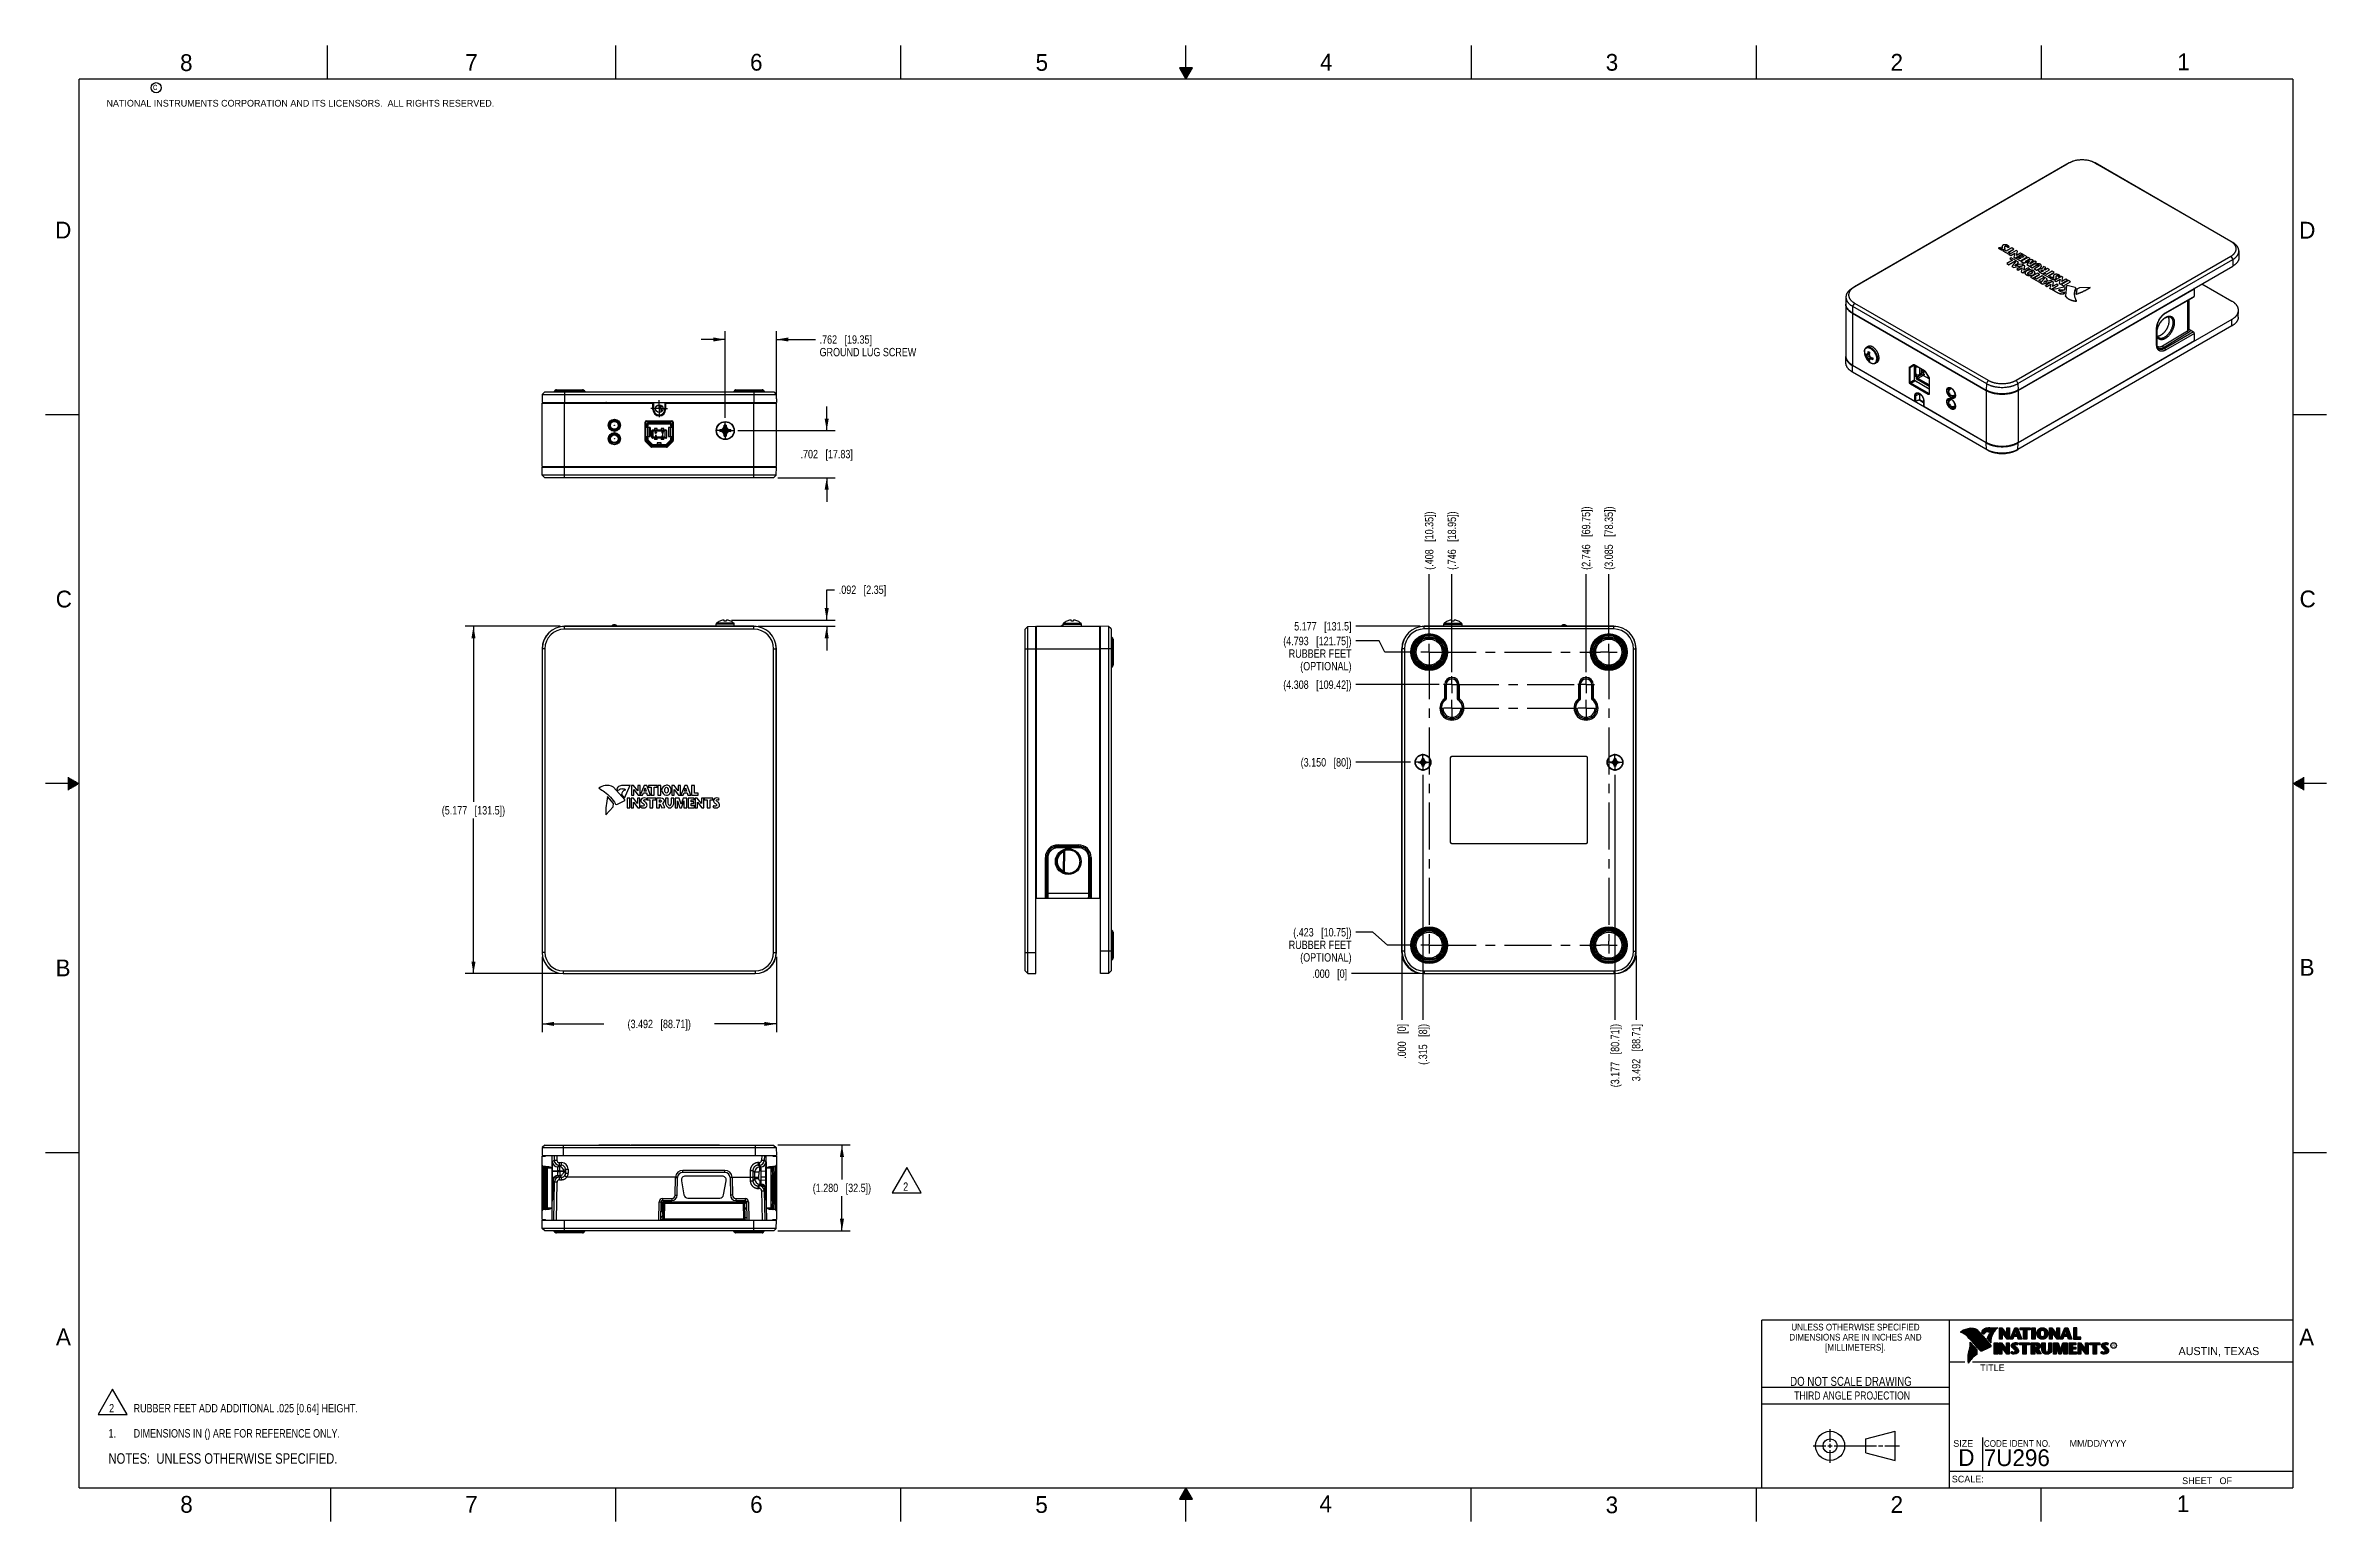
# Model space of a CAD drawing. Header units: inches. Extents: x 0 to 34, y 0 to 22.
import ezdxf

# ---------------------------------------------------------------- set-up
doc = ezdxf.new("R2010")
doc.units = ezdxf.units.IN
doc.header["$LTSCALE"] = 1.87
doc.header["$MEASUREMENT"] = 0
doc.linetypes.add('CENTER', pattern=[0.6, 0.375, -0.075, 0.075, -0.075])
doc.layers.get('0').update_dxf_attribs({"linetype": 'CONTINUOUS'})
for name, color, linetype in [('02___PRT_ALL_AXES', 7, 'CONTINUOUS'), ('DETAIL', 7, 'CONTINUOUS'), ('DIMENSIONS', 7, 'CONTINUOUS')]:
    doc.layers.add(name, color=color, linetype=linetype)
doc.styles.get("Standard").update_dxf_attribs({"font": 'txt', "width": 0.8})
doc.styles.add('TEXTSTYLE_2', font='txt')
doc.styles.add('TEXTSTYLE_3', font='txt', dxfattribs={"width": 0.9})
doc.dimstyles.new('DIMSTYLE_1', dxfattribs={"dimtxt": 0.125, "dimasz": 0.18, "dimexe": 0.18, "dimexo": 0.0625, "dimgap": 0.09, "dimtad": 0, "dimtih": 1, "dimtoh": 1, "dimdec": 3, "dimzin": 4, "dimdsep": 46, "dimtxsty": 'STANDARD', "dimblk": '_FILLED', "dimblk1": '_FILLED', "dimblk2": '_FILLED', "dimcen": 0.09, "dimadec": 0, "dimazin": 0, "dimtp": 0.01, "dimtm": 0.01, "dimtfac": 1, "dimtdec": 3, "dimtofl": 0, "dimtmove": 0, "dimatfit": 3, "dimldrblk": '_FILLED', "dimfxl": 1, "dimtolj": 1, "dimtzin": 4, "dimarcsym": 0})
doc.dimstyles.new('DIMSTYLE_2', dxfattribs={"dimtxt": 0.125, "dimasz": 0.18, "dimexe": 0.18, "dimexo": 0.0625, "dimgap": 0.09, "dimtad": 0, "dimtih": 1, "dimtoh": 1, "dimdec": 3, "dimzin": 4, "dimdsep": 46, "dimtxsty": 'STANDARD', "dimblk": '_FILLED', "dimblk1": '_FILLED', "dimblk2": '_FILLED', "dimcen": 0.09, "dimadec": 0, "dimazin": 0, "dimtp": 0.01, "dimtm": 0.01, "dimtfac": 1, "dimtdec": 3, "dimtofl": 0, "dimtmove": 0, "dimatfit": 3, "dimldrblk": '_FILLED', "dimfxl": 1, "dimtolj": 1, "dimtzin": 4, "dimarcsym": 0})

msp = doc.modelspace()

# ---------------------------------------------------------------- texts
at = {"color": 2, "linetype": 'CONTINUOUS', "line_spacing_factor": 0.9}
for s, insert, char_height, width, attachment_point, style in [('8', (2.0046, 21.8713), 0.25, 0.25, 1, 'TEXTSTYLE_2'), ('7', (6.2556, 21.8743), 0.25, 0.25, 1, 'TEXTSTYLE_2'), ('6', (10.5012, 21.8772), 0.25, 0.25, 1, 'TEXTSTYLE_2'), ('5', (14.7577, 21.8747), 0.25, 0.25, 1, 'TEXTSTYLE_2'), ('4', (18.9977, 21.8777), 0.25, 0.25, 1, 'TEXTSTYLE_2'), ('3', (23.257, 21.8759), 0.25, 0.25, 1, 'TEXTSTYLE_2'), ('2', (27.5025, 21.8762), 0.25, 0.25, 1, 'TEXTSTYLE_2'), ('1', (31.7781, 21.8826), 0.25, 0.25, 1, 'TEXTSTYLE_2'), ('NATIONAL INSTRUMENTS CORPORATION AND ITS LICENSORS.  ALL RIGHTS RESERVED.', (0.9071, 21.1911), 0.1, 7.3, 1, 'TEXTSTYLE_2'), ('c', (1.599, 21.4388), 0.1, 0.1, 1, 'TEXTSTYLE_2'), ('D', (0.1424, 19.375), 0.25, 0.25, 1, 'TEXTSTYLE_2'), ('D', (33.5947, 19.3736), 0.25, 0.25, 1, 'TEXTSTYLE_2'), ('C', (0.1508, 13.8746), 0.25, 0.25, 1, 'TEXTSTYLE_2'), ('C', (33.6004, 13.8767), 0.25, 0.25, 1, 'TEXTSTYLE_2'), ('B', (0.1484, 8.3757), 0.25, 0.25, 1, 'TEXTSTYLE_2'), ('B', (33.6006, 8.3845), 0.25, 0.25, 1, 'TEXTSTYLE_2'), ('A', (0.1541, 2.8761), 0.25, 0.25, 1, 'TEXTSTYLE_2'), ('DIMENSIONS ARE IN INCHES AND', (26.9799, 2.7959), 0.1, 2.52, 2, 'TEXTSTYLE_3'), ('UNLESS OTHERWISE SPECIFIED', (26.9799, 2.9459), 0.1, 2.34, 2, 'TEXTSTYLE_3'), ('A', (33.5939, 2.8728), 0.25, 0.25, 1, 'TEXTSTYLE_2'), ('[MILLIMETERS].', (26.9799, 2.6459), 0.1, 1.26, 2, 'TEXTSTYLE_3'), ('R', (30.8076, 2.6413), 0.042, 0.041979, 1, 'TEXTSTYLE_2'), ('AUSTIN, TEXAS', (31.7957, 2.599), 0.12, 1.56, 1, 'TEXTSTYLE_2'), ('TITLE', (28.8397, 2.3397), 0.1, 0.5, 1, 'TEXTSTYLE_2'), ('SIZE', (28.4379, 1.2118), 0.1, 0.4, 1, 'TEXTSTYLE_2'), ('CODE IDENT NO.', (28.8949, 1.2115), 0.1, 1.26, 1, 'TEXTSTYLE_3'), ('MM/DD/YYYY', (30.1721, 1.2121), 0.1, 1, 1, 'TEXTSTYLE_2'), ('SCALE:', (28.4164, 0.6806), 0.1, 0.6, 1, 'TEXTSTYLE_2'), ('8', (2.0074, 0.3791), 0.25, 0.25, 1, 'TEXTSTYLE_2'), ('7', (6.2553, 0.3787), 0.25, 0.25, 1, 'TEXTSTYLE_2'), ('6', (10.5033, 0.3784), 0.25, 0.25, 1, 'TEXTSTYLE_2'), ('5', (14.754, 0.3762), 0.25, 0.25, 1, 'TEXTSTYLE_2'), ('4', (18.9884, 0.3869), 0.25, 0.25, 1, 'TEXTSTYLE_2'), ('3', (23.2555, 0.371), 0.25, 0.25, 1, 'TEXTSTYLE_2'), ('2', (27.5035, 0.3763), 0.25, 0.25, 1, 'TEXTSTYLE_2'), ('1', (31.7706, 0.389), 0.25, 0.25, 1, 'TEXTSTYLE_2'), ('SHEET   OF', (31.8499, 0.6557), 0.1, 1, 1, 'TEXTSTYLE_2')]:
    msp.add_mtext(s, dxfattribs=dict(at, insert=insert, char_height=char_height, width=width, attachment_point=attachment_point, style=style))
at = {"color": 7, "linetype": 'CONTINUOUS', "insert": (26.9127, 2.1549), "char_height": 0.135, "width": 2.16, "attachment_point": 2, "line_spacing_factor": 0.9}
msp.add_mtext('DO NOT SCALE DRAWING', dxfattribs=at)
at = {"color": 2, "linetype": 'CONTINUOUS', "insert": (26.9296, 1.9368), "char_height": 0.12, "width": 2.112, "attachment_point": 2, "line_spacing_factor": 0.9}
msp.add_mtext('THIRD ANGLE PROJECTION', dxfattribs=at)
at = {"color": 7, "linetype": 'CONTINUOUS', "char_height": 0.25, "attachment_point": 1, "line_spacing_factor": 0.9, "style": 'TEXTSTYLE_2'}
for s, insert, width in [('D  ', (28.5128, 1.0764), 0.75), ('7U296', (28.8928, 1.0745), 1.25)]:
    msp.add_mtext(s, dxfattribs=dict(at, insert=insert, width=width))

# ---------------------------------------------------------------- blocks, each defined once
blk = doc.blocks.new('_FILLED')
at = {"color": 0, "linetype": 'BYBLOCK'}
blk.add_solid([(0, 0), (-1, 0.17), (-1, -0.17)], dxfattribs=at)
blk = doc.blocks.new('*D0')
at = {"layer": 'DIMENSIONS', "color": 2, "linetype": 'CONTINUOUS'}
for p, q in [((10.914, 5.611), (11.996, 5.611)), ((11.871, 5.611), (11.871, 5.096)), ((11.871, 4.331), (11.871, 4.846)), ((10.917, 4.331), (11.996, 4.331))]:
    blk.add_line(p, q, dxfattribs=at)
at = {"layer": 'DIMENSIONS', "color": 2, "linetype": 'CONTINUOUS', "xscale": 0.18, "yscale": 0.18, "zscale": 0.18}
for p, rotation in [((11.871, 5.611), 90), ((11.871, 4.331), 270)]:
    blk.add_blockref('_FILLED', p, dxfattribs=dict(at, rotation=rotation))
at = {"layer": 'DIMENSIONS', "color": 2, "linetype": 'CONTINUOUS', "insert": (11.871, 5.034), "char_height": 0.125, "width": 1.425, "attachment_point": 2, "line_spacing_factor": 0.9}
blk.add_mtext('(1.280{\\Ftxt.shx;\\W1.000000;\\H0.125000; }[32.5])', dxfattribs=at)
blk = doc.blocks.new('*D1')
at = {"layer": 'DIMENSIONS', "color": 2, "linetype": 'CONTINUOUS'}
for p, q in [((7.401, 8.418), (7.401, 7.291)), ((10.894, 8.418), (10.894, 7.291)), ((7.401, 7.416), (8.322, 7.416)), ((10.894, 7.416), (9.972, 7.416))]:
    blk.add_line(p, q, dxfattribs=at)
at = {"layer": 'DIMENSIONS', "color": 2, "linetype": 'CONTINUOUS', "xscale": 0.18, "yscale": 0.18, "zscale": 0.18, "rotation": 180}
blk.add_blockref('_FILLED', (7.401, 7.416), dxfattribs=at)
at = {"layer": 'DIMENSIONS', "color": 2, "linetype": 'CONTINUOUS', "xscale": 0.18, "yscale": 0.18, "zscale": 0.18}
blk.add_blockref('_FILLED', (10.894, 7.416), dxfattribs=at)
at = {"layer": 'DIMENSIONS', "color": 2, "linetype": 'CONTINUOUS', "insert": (9.147, 7.478), "char_height": 0.125, "width": 1.525, "attachment_point": 2, "line_spacing_factor": 0.9}
blk.add_mtext('(3.492{\\Ftxt.shx;\\W1.000000;\\H0.125000; }[88.71])', dxfattribs=at)
blk = doc.blocks.new('*D2')
at = {"layer": 'DIMENSIONS', "color": 2, "linetype": 'CONTINUOUS'}
for p, q in [((7.673, 13.343), (6.253, 13.343)), ((6.378, 13.343), (6.378, 10.726)), ((6.378, 8.166), (6.378, 10.476)), ((7.654, 8.166), (6.253, 8.166))]:
    blk.add_line(p, q, dxfattribs=at)
at = {"layer": 'DIMENSIONS', "color": 2, "linetype": 'CONTINUOUS', "xscale": 0.18, "yscale": 0.18, "zscale": 0.18}
for p, rotation in [((6.378, 13.343), 90), ((6.378, 8.166), 270)]:
    blk.add_blockref('_FILLED', p, dxfattribs=dict(at, rotation=rotation))
at = {"layer": 'DIMENSIONS', "color": 2, "linetype": 'CONTINUOUS', "insert": (6.378, 10.663), "char_height": 0.125, "width": 1.525, "attachment_point": 2, "line_spacing_factor": 0.9}
blk.add_mtext('(5.177{\\Ftxt.shx;\\W1.000000;\\H0.125000; }[131.5])', dxfattribs=at)
blk = doc.blocks.new('*D3')
at = {"layer": 'DIMENSIONS', "color": 2, "linetype": 'CONTINUOUS'}
for p, q in [((11.644, 13.436), (11.644, 13.889)), ((11.644, 13.889), (11.761, 13.889)), ((10.223, 13.436), (11.769, 13.436)), ((10.622, 13.343), (11.769, 13.343)), ((11.644, 13.343), (11.644, 12.983))]:
    blk.add_line(p, q, dxfattribs=at)
at = {"layer": 'DIMENSIONS', "color": 2, "linetype": 'CONTINUOUS', "xscale": 0.18, "yscale": 0.18, "zscale": 0.18}
for p, rotation in [((11.644, 13.436), 270), ((11.644, 13.343), 90)]:
    blk.add_blockref('_FILLED', p, dxfattribs=dict(at, rotation=rotation))
at = {"layer": 'DIMENSIONS', "color": 2, "linetype": 'CONTINUOUS', "insert": (11.824, 13.951), "char_height": 0.125, "width": 1.125, "attachment_point": 1, "line_spacing_factor": 0.9}
blk.add_mtext('.092{\\Ftxt.shx;\\W1.000000;\\H0.125000; }[2.35]', dxfattribs=at)
blk = doc.blocks.new('*D4')
at = {"layer": 'DIMENSIONS', "color": 2, "linetype": 'CONTINUOUS'}
for p, q in [((10.132, 16.449), (10.132, 17.744)), ((10.894, 16.734), (10.894, 17.744)), ((10.132, 17.619), (9.772, 17.619)), ((10.894, 17.619), (11.476, 17.619))]:
    blk.add_line(p, q, dxfattribs=at)
at = {"layer": 'DIMENSIONS', "color": 2, "linetype": 'CONTINUOUS', "xscale": 0.18, "yscale": 0.18, "zscale": 0.18}
blk.add_blockref('_FILLED', (10.132, 17.619), dxfattribs=at)
at = {"layer": 'DIMENSIONS', "color": 2, "linetype": 'CONTINUOUS', "xscale": 0.18, "yscale": 0.18, "zscale": 0.18, "rotation": 180}
blk.add_blockref('_FILLED', (10.894, 17.619), dxfattribs=at)
at = {"layer": 'DIMENSIONS', "color": 2, "linetype": 'CONTINUOUS', "insert": (11.538, 17.681), "char_height": 0.125, "width": 1.6, "attachment_point": 1, "line_spacing_factor": 0.9}
blk.add_mtext('.762{\\Ftxt.shx;\\W1.000000;\\H0.125000; }[19.35]\\PGROUND LUG SCREW', dxfattribs=at)
blk = doc.blocks.new('*D5')
at = {"layer": 'DIMENSIONS', "color": 2, "linetype": 'CONTINUOUS'}
for p, q in [((11.644, 16.261), (11.644, 16.621)), ((10.319, 16.261), (11.769, 16.261)), ((10.914, 15.559), (11.769, 15.559)), ((11.644, 15.559), (11.644, 15.199))]:
    blk.add_line(p, q, dxfattribs=at)
at = {"layer": 'DIMENSIONS', "color": 2, "linetype": 'CONTINUOUS', "xscale": 0.18, "yscale": 0.18, "zscale": 0.18}
for p, rotation in [((11.644, 16.261), 270), ((11.644, 15.559), 90)]:
    blk.add_blockref('_FILLED', p, dxfattribs=dict(at, rotation=rotation))
at = {"layer": 'DIMENSIONS', "color": 2, "linetype": 'CONTINUOUS', "insert": (11.644, 15.973), "char_height": 0.125, "width": 1.225, "attachment_point": 2, "line_spacing_factor": 0.9}
blk.add_mtext('.702{\\Ftxt.shx;\\W1.000000;\\H0.125000; }[17.83]', dxfattribs=at)
blk = doc.blocks.new('*D6')
at = {"layer": 'DIMENSIONS', "color": 2, "linetype": 'CONTINUOUS'}
blk.add_line((23.71, 8.438), (23.71, 7.478), dxfattribs=at)
at = {"layer": 'DIMENSIONS', "color": 2, "linetype": 'CONTINUOUS', "insert": (23.648, 7.416), "char_height": 0.125, "width": 1.325, "attachment_point": 3, "rotation": 90, "line_spacing_factor": 0.9}
blk.add_mtext('3.492{\\Ftxt.shx;\\W1.000000;\\H0.125000; }[88.71]', dxfattribs=at)
blk = doc.blocks.new('*D7')
at = {"layer": 'DIMENSIONS', "color": 2, "linetype": 'CONTINUOUS'}
blk.add_line((20.49, 13.343), (19.53, 13.343), dxfattribs=at)
at = {"layer": 'DIMENSIONS', "color": 2, "linetype": 'CONTINUOUS', "insert": (19.468, 13.406), "char_height": 0.125, "width": 1.325, "attachment_point": 3, "line_spacing_factor": 0.9}
blk.add_mtext('5.177{\\Ftxt.shx;\\W1.000000;\\H0.125000; }[131.5]', dxfattribs=at)
blk = doc.blocks.new('*D8')
at = {"layer": 'DIMENSIONS', "color": 2, "linetype": 'CONTINUOUS'}
blk.add_line((20.218, 8.438), (20.218, 7.478), dxfattribs=at)
at = {"layer": 'DIMENSIONS', "color": 2, "linetype": 'CONTINUOUS', "insert": (20.155, 7.416), "char_height": 0.125, "width": 0.825, "attachment_point": 3, "rotation": 90, "line_spacing_factor": 0.9}
blk.add_mtext('.000{\\Ftxt.shx;\\W1.000000;\\H0.125000; }[0]', dxfattribs=at)
blk = doc.blocks.new('*D9')
at = {"layer": 'DIMENSIONS', "color": 2, "linetype": 'CONTINUOUS'}
blk.add_line((20.49, 8.166), (19.465, 8.166), dxfattribs=at)
at = {"layer": 'DIMENSIONS', "color": 2, "linetype": 'CONTINUOUS', "insert": (19.402, 8.228), "char_height": 0.125, "width": 0.825, "attachment_point": 3, "line_spacing_factor": 0.9}
blk.add_mtext('.000{\\Ftxt.shx;\\W1.000000;\\H0.125000; }[0]', dxfattribs=at)
blk = doc.blocks.new('*D10')
at = {"layer": 'DIMENSIONS', "color": 2, "linetype": 'CONTINUOUS'}
blk.add_line((20.533, 11.128), (20.533, 7.478), dxfattribs=at)
at = {"layer": 'DIMENSIONS', "color": 2, "linetype": 'CONTINUOUS', "insert": (20.47, 7.416), "char_height": 0.125, "width": 1.025, "attachment_point": 3, "rotation": 90, "line_spacing_factor": 0.9}
blk.add_mtext('(.315{\\Ftxt.shx;\\W1.000000;\\H0.125000; }[8])', dxfattribs=at)
blk = doc.blocks.new('*D11')
at = {"layer": 'DIMENSIONS', "color": 2, "linetype": 'CONTINUOUS'}
blk.add_line((23.395, 11.128), (23.395, 7.478), dxfattribs=at)
at = {"layer": 'DIMENSIONS', "color": 2, "linetype": 'CONTINUOUS', "insert": (23.333, 7.416), "char_height": 0.125, "width": 1.525, "attachment_point": 3, "rotation": 90, "line_spacing_factor": 0.9}
blk.add_mtext('(3.177{\\Ftxt.shx;\\W1.000000;\\H0.125000; }[80.71])', dxfattribs=at)
blk = doc.blocks.new('*D12')
at = {"layer": 'DIMENSIONS', "color": 2, "linetype": 'CONTINUOUS'}
blk.add_line((20.625, 13.147), (20.625, 14.123), dxfattribs=at)
at = {"layer": 'DIMENSIONS', "color": 2, "linetype": 'CONTINUOUS', "insert": (20.563, 14.186), "char_height": 0.125, "width": 1.425, "attachment_point": 1, "rotation": 90, "line_spacing_factor": 0.9}
blk.add_mtext('(.408{\\Ftxt.shx;\\W1.000000;\\H0.125000; }[10.35])', dxfattribs=at)
blk = doc.blocks.new('*D13')
at = {"layer": 'DIMENSIONS', "color": 2, "linetype": 'CONTINUOUS'}
blk.add_line((20.964, 12.661), (20.964, 14.123), dxfattribs=at)
at = {"layer": 'DIMENSIONS', "color": 2, "linetype": 'CONTINUOUS', "insert": (20.901, 14.186), "char_height": 0.125, "width": 1.425, "attachment_point": 1, "rotation": 90, "line_spacing_factor": 0.9}
blk.add_mtext('(.746{\\Ftxt.shx;\\W1.000000;\\H0.125000; }[18.95])', dxfattribs=at)
blk = doc.blocks.new('*D14')
at = {"layer": 'DIMENSIONS', "color": 2, "linetype": 'CONTINUOUS'}
blk.add_line((22.964, 12.661), (22.964, 14.123), dxfattribs=at)
at = {"layer": 'DIMENSIONS', "color": 2, "linetype": 'CONTINUOUS', "insert": (22.901, 14.186), "char_height": 0.125, "width": 1.525, "attachment_point": 1, "rotation": 90, "line_spacing_factor": 0.9}
blk.add_mtext('(2.746{\\Ftxt.shx;\\W1.000000;\\H0.125000; }[69.75])', dxfattribs=at)
blk = doc.blocks.new('*D15')
at = {"layer": 'DIMENSIONS', "color": 2, "linetype": 'CONTINUOUS'}
blk.add_line((23.302, 13.147), (23.302, 14.123), dxfattribs=at)
at = {"layer": 'DIMENSIONS', "color": 2, "linetype": 'CONTINUOUS', "insert": (23.24, 14.186), "char_height": 0.125, "width": 1.525, "attachment_point": 1, "rotation": 90, "line_spacing_factor": 0.9}
blk.add_mtext('(3.085{\\Ftxt.shx;\\W1.000000;\\H0.125000; }[78.35])', dxfattribs=at)
blk = doc.blocks.new('*D16')
at = {"layer": 'DIMENSIONS', "color": 2, "linetype": 'CONTINUOUS'}
for p, q in [((19.785, 8.783), (19.53, 8.783)), ((20.002, 8.589), (19.785, 8.783)), ((20.438, 8.589), (20.002, 8.589))]:
    blk.add_line(p, q, dxfattribs=at)
at = {"layer": 'DIMENSIONS', "color": 2, "linetype": 'CONTINUOUS', "insert": (19.468, 8.845), "char_height": 0.125, "width": 1.425, "attachment_point": 3, "line_spacing_factor": 0.9}
blk.add_mtext('(.423{\\Ftxt.shx;\\W1.000000;\\H0.125000; }[10.75])\\PRUBBER FEET\\P(OPTIONAL)', dxfattribs=at)
blk = doc.blocks.new('*D17')
at = {"layer": 'DIMENSIONS', "color": 2, "linetype": 'CONTINUOUS'}
blk.add_line((20.345, 11.316), (19.53, 11.316), dxfattribs=at)
at = {"layer": 'DIMENSIONS', "color": 2, "linetype": 'CONTINUOUS', "insert": (19.468, 11.378), "char_height": 0.125, "width": 1.225, "attachment_point": 3, "line_spacing_factor": 0.9}
blk.add_mtext('(3.150{\\Ftxt.shx;\\W1.000000;\\H0.125000; }[80])', dxfattribs=at)
blk = doc.blocks.new('*D18')
at = {"layer": 'DIMENSIONS', "color": 2, "linetype": 'CONTINUOUS'}
blk.add_line((20.776, 12.474), (19.53, 12.474), dxfattribs=at)
at = {"layer": 'DIMENSIONS', "color": 2, "linetype": 'CONTINUOUS', "insert": (19.468, 12.536), "char_height": 0.125, "width": 1.625, "attachment_point": 3, "line_spacing_factor": 0.9}
blk.add_mtext('(4.308{\\Ftxt.shx;\\W1.000000;\\H0.125000; }[109.42])', dxfattribs=at)
blk = doc.blocks.new('*D19')
at = {"layer": 'DIMENSIONS', "color": 2, "linetype": 'CONTINUOUS'}
for p, q in [((19.879, 13.125), (19.53, 13.125)), ((19.966, 12.959), (19.879, 13.125)), ((20.438, 12.959), (19.966, 12.959))]:
    blk.add_line(p, q, dxfattribs=at)
at = {"layer": 'DIMENSIONS', "color": 2, "linetype": 'CONTINUOUS', "insert": (19.468, 13.187), "char_height": 0.125, "width": 1.625, "attachment_point": 3, "line_spacing_factor": 0.9}
blk.add_mtext('(4.793{\\Ftxt.shx;\\W1.000000;\\H0.125000; }[121.75])\\PRUBBER FEET\\P(OPTIONAL)', dxfattribs=at)
blk = doc.blocks.new('NOTES_HEADER_BL0', base_point=(3.1215, 0.9375))
at = {"layer": 'DETAIL', "color": 2, "linetype": 'CONTINUOUS', "width": 0.8}
blk.add_text('NOTES:  UNLESS OTHERWISE SPECIFIED.', height=0.156, dxfattribs=at).set_placement((0.9375, 0.8595))
blk = doc.blocks.new('DIMS_REF_BL1', base_point=(3.125, 1.312))
at = {"layer": 'DETAIL', "color": 2, "linetype": 'CONTINUOUS', "width": 0.8}
for s, p in [('1.', (0.938, 1.25)), ('DIMENSIONS IN () ARE FOR REFERENCE ONLY.', (1.312, 1.25))]:
    blk.add_text(s, height=0.125, dxfattribs=at).set_placement(p)
blk = doc.blocks.new('CUSTOM_NOTE_BL2', base_point=(3.348, 1.784))
at = {"layer": 'DETAIL', "color": 2, "linetype": 'CONTINUOUS'}
for p, q in [((0.999, 1.971), (0.783, 1.596)), ((1.215, 1.596), (0.999, 1.971)), ((0.783, 1.596), (1.215, 1.596))]:
    blk.add_line(p, q, dxfattribs=at)
at = {"layer": 'DETAIL', "color": 2, "linetype": 'CONTINUOUS', "width": 0.8}
for s, p in [('2', (0.947, 1.625)), ('RUBBER FEET ADD ADDITIONAL .025 [0.64] HEIGHT.', (1.312, 1.625))]:
    blk.add_text(s, height=0.125, dxfattribs=at).set_placement(p)
blk = doc.blocks.new('FLAG_TRIANGLE_BL3', base_point=(12.836, 5.087))
at = {"layer": 'DETAIL', "color": 2, "linetype": 'CONTINUOUS'}
for p, q in [((12.836, 5.274), (12.62, 4.899)), ((13.052, 4.899), (12.836, 5.274)), ((12.62, 4.899), (13.052, 4.899))]:
    blk.add_line(p, q, dxfattribs=at)
at = {"layer": 'DETAIL', "color": 2, "linetype": 'CONTINUOUS', "width": 0.8}
blk.add_text('2', height=0.125, dxfattribs=at).set_placement((12.784, 4.928))

# ---------------------------------------------------------------- dimensions: what is measured, and where the dimension line sits
at = {"layer": 'DIMENSIONS', "color": 2, "linetype": 'CONTINUOUS'}
dim = msp.add_linear_dim(base=(10.8936, 17.6186), p1=(10.1317, 16.4487), p2=(10.8936, 16.7337), text='<>\\PGROUND LUG SCREW', dimstyle='DIMSTYLE_1', dxfattribs=at)
dim.commit()
dim.dimension.update_dxf_attribs({"geometry": '*D4', "text_midpoint": (12.3384, 17.5093), "dimtype": 160})
for base, p1, p2, picture, middle in [((11.6436, 16.2611), (10.914, 15.5591), (10.3193, 16.2611), '*D5', (11.5186, 15.9101)), ((11.64365, 13.43561), (10.6215, 13.34312), (10.22322, 13.43561), '*D3', (12.38615, 13.88878))]:
    dim = msp.add_linear_dim(base=base, p1=p1, p2=p2, angle=90, dimstyle='DIMSTYLE_1', dxfattribs=at)
    dim.commit()
    dim.dimension.update_dxf_attribs({"geometry": picture, "text_midpoint": middle, "dimtype": 160})
for feature_location, offset, dtype, origin, text, picture, middle in [((22.9639, 12.6612), (0, 1.4619), 1, (20.2177, 12.5987), '(<>)', '*D14', (22.9639, 14.9481)), ((23.3024, 13.1469), (0, 0.9762), 1, (20.2177, 13.0844), '(<>)', '*D15', (23.3024, 14.9481)), ((20.6253, 13.1469), (0, 0.9762), 1, (20.2177, 13.0844), '(<>)', '*D12', (20.6253, 14.8981)), ((20.9639, 12.6612), (0, 1.4619), 1, (20.2177, 12.5987), '(<>)', '*D13', (20.9639, 14.8981)), ((20.4377, 12.9593), (-0.9075, 0.1655), 0, (20.5002, 8.166), '(<>)\\PRUBBER FEET\\P(OPTIONAL)', '*D19', (18.3177, 12.9216)), ((20.7763, 12.4736), (-1.2461, 0), 0, (20.8388, 8.166), '(<>)', '*D18', (18.4052, 12.4736)), ((20.345, 11.3156), (-0.8149, 0), 0, (20.4075, 8.166), '(<>)', '*D17', (18.6052, 11.3156)), ((20.5326, 11.128), (0, -3.6495), 1, (20.2177, 11.1905), '(<>)', '*D10', (20.6447, 6.73)), ((23.3951, 11.128), (0, -3.6495), 1, (20.2177, 11.1905), '(<>)', '*D11', (23.5295, 6.4353)), ((20.4377, 8.5892), (-0.9075, 0.1936), 0, (20.5002, 8.166), '(<>)\\PRUBBER FEET\\P(OPTIONAL)', '*D16', (18.3177, 8.5796))]:
    dim = msp.add_ordinate_dim(feature_location=feature_location, offset=offset, dtype=dtype, origin=origin, text=text, dimstyle='DIMSTYLE_2', dxfattribs=at)
    dim.commit()
    dim.dimension.update_dxf_attribs({"geometry": picture, "text_midpoint": middle})
for base, p1, p2, angle, picture, middle in [((6.3779, 8.166), (7.6734, 13.3431), (7.6537, 8.166), 270, '*D2', (6.2779, 10.601)), ((7.4013, 7.416), (10.8936, 8.4184), (7.4013, 8.4184), 180, '*D1', (9.0475, 7.416)), ((11.87054, 5.61081), (10.91678, 4.33128), (10.91403, 5.61081), 90, '*D0', (11.77054, 4.97105))]:
    dim = msp.add_linear_dim(base=base, p1=p1, p2=p2, angle=angle, text='(<>)', dimstyle='DIMSTYLE_1', dxfattribs=at)
    dim.commit()
    dim.dimension.update_dxf_attribs({"geometry": picture, "text_midpoint": middle, "dimtype": 160})
for feature_location, offset, dtype, origin, picture, middle in [((20.4898, 13.3431), (-0.9596, 0), 0, (20.5523, 8.166), '*D7', (18.5052, 13.3431)), ((20.2176821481, 8.4380986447), (0, -0.9596456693), 1, (20.2176821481, 8.5005986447), '*D8', (20.3297005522, 6.7799538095)), ((23.7101, 8.4381), (0, -0.9596), 1, (20.2177, 8.5006), '*D6', (23.8445, 6.4853)), ((20.4898278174, 8.1659529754), (-1.0248845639, 0), 0, (20.5523278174, 8.1659529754), '*D9', (18.7399432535, 8.1659529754))]:
    dim = msp.add_ordinate_dim(feature_location=feature_location, offset=offset, dtype=dtype, origin=origin, dimstyle='DIMSTYLE_2', dxfattribs=at)
    dim.commit()
    dim.dimension.update_dxf_attribs({"geometry": picture, "text_midpoint": middle})

# ---------------------------------------------------------------- linework, layer by layer
at = {"color": 2, "linetype": 'CONTINUOUS'}
for p, q in [((4.2, 21.5), (4.2, 22)), ((8.5, 21.5), (8.5, 22)), ((12.75, 21.5), (12.75, 22)), ((17, 21.5), (17, 22)), ((21.25, 22), (21.25, 21.5)), ((25.5, 22), (25.5, 21.5)), ((29.75, 22), (29.75, 21.5)), ((16.902, 21.6697), (17, 21.5)), ((17.098, 21.6697), (16.902, 21.6697)), ((16.9076, 21.66), (17.0924, 21.66)), ((16.9134, 21.65), (17.0866, 21.65)), ((16.9192, 21.64), (17.0808, 21.64)), ((16.925, 21.63), (17.0751, 21.63)), ((16.9307, 21.62), (17.0693, 21.62)), ((16.9365, 21.61), (17.0635, 21.61)), ((16.9423, 21.6), (17.0578, 21.6)), ((16.9481, 21.59), (17.052, 21.59)), ((16.9538, 21.58), (17.0462, 21.58)), ((16.9596, 21.57), (17.0404, 21.57)), ((16.9654, 21.56), (17.0347, 21.56)), ((16.9712, 21.55), (17.0289, 21.55)), ((16.9769, 21.54), (17.0231, 21.54)), ((16.9827, 21.53), (17.0173, 21.53)), ((16.9885, 21.52), (17.0116, 21.52)), ((16.9942, 21.51), (17.0058, 21.51)), ((17, 21.5), (17.098, 21.6697)), ((0, 16.5), (0.5, 16.5)), ((33.5, 16.5), (34, 16.5)), ((0.5, 11), (0, 11)), ((0.3303, 11.09), (0.3441, 11.09)), ((0.3303, 11.08), (0.3614, 11.08)), ((0.3303, 11.07), (0.3788, 11.07)), ((0.3303, 11.06), (0.3961, 11.06)), ((0.3303, 11.05), (0.4134, 11.05)), ((0.3303, 11.04), (0.4307, 11.04)), ((0.3303, 11.03), (0.448, 11.03)), ((0.3303, 11.02), (0.4654, 11.02)), ((0.3303, 11.01), (0.4827, 11.01)), ((0.3303, 10.99), (0.4827, 10.99)), ((0.3303, 10.98), (0.4654, 10.98)), ((0.3303, 10.97), (0.448, 10.97)), ((0.3303, 10.96), (0.4307, 10.96)), ((0.3303, 10.95), (0.4134, 10.95)), ((0.3303, 10.94), (0.3961, 10.94)), ((0.3303, 10.93), (0.3788, 10.93)), ((0.3303, 10.92), (0.3614, 10.92)), ((0.3303, 10.91), (0.3441, 10.91)), ((34, 11), (33.5, 11)), ((33.5173, 11.01), (33.6697, 11.01)), ((33.5173, 10.99), (33.6697, 10.99)), ((33.5347, 11.02), (33.6697, 11.02)), ((33.5347, 10.98), (33.6697, 10.98)), ((33.552, 11.03), (33.6697, 11.03)), ((33.552, 10.97), (33.6697, 10.97)), ((33.5693, 11.04), (33.6697, 11.04)), ((33.5693, 10.96), (33.6697, 10.96)), ((33.5866, 11.05), (33.6697, 11.05)), ((33.5866, 10.95), (33.6697, 10.95)), ((33.6039, 11.06), (33.6697, 11.06)), ((33.6039, 10.94), (33.6697, 10.94)), ((33.6213, 11.07), (33.6697, 11.07)), ((33.6213, 10.93), (33.6697, 10.93)), ((33.6386, 11.08), (33.6697, 11.08)), ((33.6386, 10.92), (33.6697, 10.92)), ((33.6559, 11.09), (33.6697, 11.09)), ((33.6559, 10.91), (33.6697, 10.91)), ((0, 5.5), (0.5, 5.5)), ((33.5, 5.5), (34, 5.5)), ((28.556, 2.8217), (28.556, 2.8246)), ((28.5629, 2.8193), (28.5629, 2.8291)), ((28.5698, 2.8166), (28.5698, 2.8333)), ((28.5766, 2.8137), (28.5766, 2.8374)), ((28.5835, 2.8105), (28.5835, 2.8412)), ((28.5904, 2.8071), (28.5904, 2.8449)), ((28.5972, 2.8034), (28.5972, 2.8479)), ((28.6041, 2.7994), (28.6041, 2.8508)), ((28.6109, 2.7952), (28.6109, 2.8535)), ((28.6178, 2.7906), (28.6178, 2.856)), ((28.6247, 2.7856), (28.6247, 2.8584)), ((28.6315, 2.7803), (28.6315, 2.8606)), ((28.6384, 2.7747), (28.6384, 2.8626)), ((28.6453, 2.7685), (28.6453, 2.8645)), ((28.6521, 2.762), (28.6521, 2.8662)), ((28.659, 2.7548), (28.659, 2.8679)), ((28.6659, 2.7474), (28.6659, 2.8695)), ((28.6727, 2.7398), (28.6727, 2.8708)), ((28.6796, 2.7323), (28.6796, 2.8719)), ((28.6865, 2.7247), (28.6865, 2.8727)), ((28.6933, 2.717), (28.6933, 2.8732)), ((28.7002, 2.7092), (28.7002, 2.8734)), ((28.707, 2.7014), (28.707, 2.8733)), ((28.7139, 2.6936), (28.7139, 2.873)), ((28.7208, 2.6856), (28.7208, 2.8724)), ((28.7276, 2.6776), (28.7276, 2.8716)), ((28.7345, 2.6696), (28.7345, 2.8704)), ((28.7414, 2.6615), (28.7414, 2.869)), ((28.7482, 2.6533), (28.7482, 2.8677)), ((28.7551, 2.6452), (28.7551, 2.8659)), ((28.762, 2.6372), (28.762, 2.8638)), ((28.7688, 2.6293), (28.7688, 2.8611)), ((28.7757, 2.6214), (28.7757, 2.858)), ((28.7826, 2.6137), (28.7826, 2.8543)), ((28.7894, 2.606), (28.7894, 2.8501)), ((28.7963, 2.5985), (28.7963, 2.8451)), ((28.8031, 2.591), (28.8031, 2.8394)), ((28.81, 2.5836), (28.81, 2.8328)), ((28.8169, 2.5762), (28.8169, 2.8253)), ((28.8237, 2.569), (28.8237, 2.8181)), ((28.8306, 2.5618), (28.8306, 2.8109)), ((28.8375, 2.5556), (28.8375, 2.8037)), ((28.8443, 2.5505), (28.8443, 2.7965)), ((28.8512, 2.5472), (28.8512, 2.7893)), ((28.8581, 2.5466), (28.8581, 2.782)), ((28.8865, 2.792), (28.8631, 2.8194)), ((28.8649, 2.5483), (28.8649, 2.7748)), ((28.8878, 2.7979), (28.8682, 2.8209)), ((28.8718, 2.8167), (28.8718, 2.8343)), ((28.8718, 2.5513), (28.8718, 2.7675)), ((28.8786, 2.8086), (28.8786, 2.8464)), ((28.8786, 2.5541), (28.8786, 2.7602)), ((28.8855, 2.8005), (28.8855, 2.854)), ((28.8855, 2.557), (28.8855, 2.7523)), ((28.8924, 2.8003), (28.8924, 2.8594)), ((28.8924, 2.5599), (28.8924, 2.744)), ((28.8992, 2.8044), (28.8992, 2.8634)), ((28.8992, 2.5628), (28.8992, 2.7357)), ((28.9061, 2.8094), (28.9061, 2.8668)), ((28.9061, 2.5659), (28.9061, 2.7274)), ((28.913, 2.8153), (28.913, 2.8696)), ((28.9198, 2.8223), (28.9198, 2.8719)), ((28.9267, 2.8275), (28.9267, 2.8737)), ((28.9336, 2.8311), (28.9336, 2.875)), ((28.9404, 2.8335), (28.9404, 2.8759)), ((28.962, 2.7048), (28.9438, 2.7257)), ((28.9473, 2.834), (28.9473, 2.8769)), ((28.9657, 2.7079), (28.9496, 2.7264)), ((28.9542, 2.8327), (28.9542, 2.8778)), ((28.9542, 2.7212), (28.9542, 2.7362)), ((28.961, 2.8306), (28.961, 2.8785)), ((28.961, 2.7133), (28.961, 2.7519)), ((28.9679, 2.8292), (28.9679, 2.8791)), ((28.9679, 2.7053), (28.9679, 2.7699)), ((28.9747, 2.8285), (28.9747, 2.8796)), ((28.9747, 2.697), (28.9747, 2.7823)), ((28.9816, 2.828), (28.9816, 2.88)), ((28.9816, 2.689), (28.9816, 2.7889)), ((28.9844, 2.885), (29.1009, 2.8868)), ((28.9845, 2.8802), (29.0882, 2.8817)), ((28.9885, 2.8278), (28.9885, 2.8802)), ((28.9885, 2.6813), (28.9885, 2.7921)), ((28.9953, 2.8276), (28.9953, 2.8803)), ((28.9953, 2.6998), (28.9953, 2.7939)), ((29.0022, 2.8263), (29.0022, 2.8804)), ((29.0022, 2.7448), (29.0022, 2.795)), ((29.0091, 2.822), (29.0091, 2.8805)), ((29.0091, 2.7642), (29.0091, 2.7954)), ((29.0159, 2.7805), (29.0159, 2.8806)), ((29.0228, 2.7947), (29.0228, 2.8807)), ((29.0297, 2.8073), (29.0297, 2.8808)), ((29.0365, 2.8188), (29.0365, 2.881)), ((29.0434, 2.8293), (29.0434, 2.8811)), ((29.0502, 2.8389), (29.0502, 2.8812)), ((29.0571, 2.8479), (29.0571, 2.8813)), ((29.064, 2.8562), (29.064, 2.8814)), ((29.0708, 2.8641), (29.0708, 2.8815)), ((29.0777, 2.8714), (29.0777, 2.8816)), ((29.1256, 2.8852), (29.1624, 2.8852)), ((29.1256, 2.7166), (29.1256, 2.8852)), ((29.1305, 2.8804), (29.16, 2.8804)), ((29.1305, 2.7215), (29.1305, 2.8804)), ((29.1604, 2.7215), (29.1305, 2.7215)), ((29.1395, 2.7215), (29.1395, 2.8804)), ((29.1462, 2.7215), (29.1462, 2.8804)), ((29.1529, 2.7215), (29.1529, 2.8804)), ((29.1604, 2.8299), (29.1596, 2.8804)), ((29.16, 2.8804), (29.2402, 2.7746)), ((29.2438, 2.7215), (29.1604, 2.8299)), ((29.1604, 2.8299), (29.1604, 2.7215)), ((29.1624, 2.8852), (29.2354, 2.7891)), ((29.2414, 2.7166), (29.1653, 2.8156)), ((29.1653, 2.8156), (29.1653, 2.7166)), ((29.1663, 2.8222), (29.1663, 2.872)), ((29.173, 2.8135), (29.173, 2.8632)), ((29.1798, 2.8048), (29.1798, 2.8543)), ((29.1865, 2.7961), (29.1865, 2.8455)), ((29.1932, 2.7873), (29.1932, 2.8367)), ((29.1999, 2.7786), (29.1999, 2.8278)), ((29.2066, 2.7699), (29.2066, 2.819)), ((29.2133, 2.7612), (29.2133, 2.8101)), ((29.22, 2.7525), (29.22, 2.8013)), ((29.2267, 2.7437), (29.2267, 2.7924)), ((29.2334, 2.735), (29.2334, 2.7836)), ((29.2354, 2.8852), (29.2754, 2.8852)), ((29.2354, 2.7891), (29.2354, 2.8852)), ((29.2402, 2.8804), (29.2705, 2.8804)), ((29.2402, 2.7746), (29.2402, 2.8804)), ((29.2402, 2.7263), (29.2402, 2.7746)), ((29.2705, 2.7215), (29.2438, 2.7215)), ((29.2469, 2.7215), (29.2469, 2.8804)), ((29.2536, 2.7215), (29.2536, 2.8804)), ((29.2603, 2.7215), (29.2603, 2.8804)), ((29.267, 2.7215), (29.267, 2.8804)), ((29.2705, 2.8804), (29.2705, 2.7215)), ((29.2754, 2.8852), (29.2754, 2.7166)), ((29.2853, 2.7167), (29.3541, 2.8851)), ((29.2926, 2.7216), (29.3574, 2.8802)), ((29.3219, 2.7216), (29.2926, 2.7216)), ((29.3006, 2.7216), (29.3006, 2.7411)), ((29.3073, 2.7216), (29.3073, 2.7575)), ((29.314, 2.7216), (29.314, 2.774)), ((29.3207, 2.7216), (29.3207, 2.7904)), ((29.3381, 2.7618), (29.3219, 2.7216)), ((29.3414, 2.7569), (29.3252, 2.7167)), ((29.3274, 2.7353), (29.3274, 2.8068)), ((29.3341, 2.752), (29.3341, 2.8232)), ((29.3968, 2.7618), (29.3381, 2.7618)), ((29.3408, 2.7618), (29.3408, 2.8396)), ((29.3933, 2.7569), (29.3414, 2.7569)), ((29.3434, 2.7787), (29.365, 2.8486)), ((29.3918, 2.7787), (29.3434, 2.7787)), ((29.3475, 2.7921), (29.3475, 2.8561)), ((29.3475, 2.7618), (29.3475, 2.7787)), ((29.35, 2.7836), (29.3686, 2.8438)), ((29.3854, 2.7836), (29.35, 2.7836)), ((29.3541, 2.8851), (29.3967, 2.8851)), ((29.3543, 2.8139), (29.3543, 2.8725)), ((29.3543, 2.7618), (29.3543, 2.7787)), ((29.3574, 2.8802), (29.3933, 2.8802)), ((29.361, 2.8356), (29.361, 2.8802)), ((29.361, 2.7618), (29.361, 2.7787)), ((29.365, 2.8486), (29.3728, 2.8486)), ((29.3677, 2.8486), (29.3677, 2.8802)), ((29.3677, 2.7618), (29.3677, 2.7787)), ((29.3686, 2.8438), (29.3691, 2.8438)), ((29.3691, 2.8438), (29.3854, 2.7836)), ((29.3728, 2.8486), (29.3918, 2.7787)), ((29.3744, 2.8428), (29.3744, 2.8802)), ((29.3744, 2.7618), (29.3744, 2.7787)), ((29.3811, 2.8181), (29.3811, 2.8802)), ((29.3811, 2.7618), (29.3811, 2.7787)), ((29.3878, 2.7935), (29.3878, 2.8802)), ((29.3878, 2.7618), (29.3878, 2.7787)), ((29.3933, 2.8802), (29.4535, 2.7216)), ((29.4068, 2.7167), (29.3933, 2.7569)), ((29.3945, 2.7618), (29.3945, 2.877)), ((29.3967, 2.8851), (29.4606, 2.7167)), ((29.4103, 2.7216), (29.3968, 2.7618)), ((29.4012, 2.7485), (29.4012, 2.8593)), ((29.4079, 2.7286), (29.4079, 2.8416)), ((29.4535, 2.7216), (29.4103, 2.7216)), ((29.4147, 2.7216), (29.4147, 2.8239)), ((29.4214, 2.7216), (29.4214, 2.8063)), ((29.4281, 2.7216), (29.4281, 2.7886)), ((29.4348, 2.7216), (29.4348, 2.7709)), ((29.4357, 2.8851), (29.584, 2.8851)), ((29.4357, 2.8537), (29.4357, 2.8851)), ((29.4843, 2.8537), (29.4357, 2.8537)), ((29.4406, 2.8802), (29.5791, 2.8802)), ((29.4406, 2.8586), (29.4406, 2.8802)), ((29.4892, 2.8586), (29.4406, 2.8586)), ((29.4415, 2.7216), (29.4415, 2.7532)), ((29.4482, 2.8586), (29.4482, 2.8802)), ((29.4482, 2.7216), (29.4482, 2.7355)), ((29.4549, 2.8586), (29.4549, 2.8802)), ((29.4616, 2.8586), (29.4616, 2.8802)), ((29.4684, 2.8586), (29.4684, 2.8802)), ((29.4751, 2.8586), (29.4751, 2.8802)), ((29.4818, 2.8586), (29.4818, 2.8802)), ((29.4843, 2.7167), (29.4843, 2.8537)), ((29.4892, 2.8586), (29.4885, 2.8802)), ((29.4892, 2.7216), (29.4892, 2.8586)), ((29.5305, 2.7216), (29.4892, 2.7216)), ((29.4952, 2.7216), (29.4952, 2.8802)), ((29.5019, 2.7216), (29.5019, 2.8802)), ((29.5086, 2.7216), (29.5086, 2.8802)), ((29.5153, 2.7216), (29.5153, 2.8802)), ((29.522, 2.7216), (29.522, 2.8802)), ((29.5305, 2.8586), (29.5288, 2.8802)), ((29.5791, 2.8586), (29.5305, 2.8586)), ((29.5305, 2.8586), (29.5305, 2.7216)), ((29.584, 2.8537), (29.5354, 2.8537)), ((29.5354, 2.8537), (29.5354, 2.7167)), ((29.5355, 2.8586), (29.5355, 2.8802)), ((29.5422, 2.8586), (29.5422, 2.8802)), ((29.5489, 2.8586), (29.5489, 2.8802)), ((29.5556, 2.8586), (29.5556, 2.8802)), ((29.5623, 2.8586), (29.5623, 2.8802)), ((29.569, 2.8586), (29.569, 2.8802)), ((29.5757, 2.8586), (29.5757, 2.8802)), ((29.5791, 2.8802), (29.5791, 2.8586)), ((29.584, 2.8851), (29.584, 2.8537)), ((29.6099, 2.8851), (29.6607, 2.8851)), ((29.6099, 2.7167), (29.6099, 2.8851)), ((29.6148, 2.8802), (29.6558, 2.8802)), ((29.6148, 2.7216), (29.6148, 2.8802)), ((29.6558, 2.7216), (29.6148, 2.7216)), ((29.6227, 2.7216), (29.6227, 2.8802)), ((29.6294, 2.7216), (29.6294, 2.8802)), ((29.6361, 2.7216), (29.6361, 2.8802)), ((29.6429, 2.7216), (29.6429, 2.8802)), ((29.6496, 2.7216), (29.6496, 2.8802)), ((29.6558, 2.8802), (29.6558, 2.7216)), ((29.6607, 2.8851), (29.6607, 2.7167)), ((29.6844, 2.806), (29.6846, 2.8095)), ((29.6844, 2.8025), (29.6844, 2.806)), ((29.6844, 2.7989), (29.6844, 2.8025)), ((29.6847, 2.7953), (29.6844, 2.7989)), ((29.6846, 2.8095), (29.6849, 2.813)), ((29.685, 2.7918), (29.6847, 2.7953)), ((29.6849, 2.813), (29.6853, 2.8165)), ((29.6854, 2.7882), (29.685, 2.7918)), ((29.6853, 2.8165), (29.6858, 2.8198)), ((29.686, 2.7847), (29.6854, 2.7882)), ((29.6858, 2.8198), (29.6865, 2.8232)), ((29.6866, 2.7812), (29.686, 2.7847)), ((29.6865, 2.8232), (29.6872, 2.8264)), ((29.6874, 2.7778), (29.6866, 2.7812)), ((29.6872, 2.8264), (29.6881, 2.8296)), ((29.6883, 2.7744), (29.6874, 2.7778)), ((29.6881, 2.8296), (29.6891, 2.8327)), ((29.6893, 2.7711), (29.6883, 2.7744)), ((29.6891, 2.8327), (29.6903, 2.8357)), ((29.6892, 2.8025), (29.6893, 2.8059)), ((29.6893, 2.7991), (29.6892, 2.8025)), ((29.6893, 2.8059), (29.6894, 2.8092)), ((29.6895, 2.7957), (29.6893, 2.7991)), ((29.6904, 2.7679), (29.6893, 2.7711)), ((29.6894, 2.8092), (29.6897, 2.8125)), ((29.6898, 2.7923), (29.6895, 2.7957)), ((29.6897, 2.8125), (29.6901, 2.8158)), ((29.6903, 2.7889), (29.6898, 2.7923)), ((29.6901, 2.8158), (29.6906, 2.819)), ((29.6903, 2.8357), (29.6915, 2.8386)), ((29.6908, 2.7855), (29.6903, 2.7889)), ((29.6915, 2.7647), (29.6904, 2.7679)), ((29.6906, 2.819), (29.6912, 2.8221)), ((29.6914, 2.7822), (29.6908, 2.7855)), ((29.6912, 2.8221), (29.692, 2.8252)), ((29.6922, 2.7789), (29.6914, 2.7822)), ((29.6915, 2.8386), (29.6929, 2.8415)), ((29.6928, 2.7617), (29.6915, 2.7647)), ((29.692, 2.8252), (29.6928, 2.8282)), ((29.693, 2.7757), (29.6922, 2.7789)), ((29.6928, 2.8282), (29.6938, 2.8311)), ((29.6942, 2.7587), (29.6928, 2.7617)), ((29.6929, 2.8415), (29.6944, 2.8443)), ((29.6939, 2.7726), (29.693, 2.7757)), ((29.6938, 2.8311), (29.6948, 2.8339)), ((29.695, 2.7695), (29.6939, 2.7726)), ((29.6957, 2.7558), (29.6942, 2.7587)), ((29.6944, 2.8443), (29.696, 2.847)), ((29.6948, 2.8339), (29.696, 2.8366)), ((29.695, 2.7695), (29.6948, 2.8339)), ((29.6961, 2.7666), (29.695, 2.7695)), ((29.6973, 2.753), (29.6957, 2.7558)), ((29.696, 2.847), (29.6977, 2.8497)), ((29.696, 2.8366), (29.6972, 2.8393)), ((29.6973, 2.7637), (29.6961, 2.7666)), ((29.6972, 2.8393), (29.6986, 2.8419)), ((29.6986, 2.7608), (29.6973, 2.7637)), ((29.699, 2.7502), (29.6973, 2.753)), ((29.6977, 2.8497), (29.6995, 2.8523)), ((29.6986, 2.8419), (29.7001, 2.8445)), ((29.7, 2.7581), (29.6986, 2.7608)), ((29.7008, 2.7475), (29.699, 2.7502)), ((29.6995, 2.8523), (29.7015, 2.8549)), ((29.7015, 2.7555), (29.7, 2.7581)), ((29.7001, 2.8445), (29.7017, 2.847)), ((29.7028, 2.745), (29.7008, 2.7475)), ((29.7015, 2.8549), (29.7035, 2.8574)), ((29.7015, 2.7555), (29.7017, 2.847)), ((29.7031, 2.7529), (29.7015, 2.7555)), ((29.7017, 2.847), (29.7035, 2.8495)), ((29.7048, 2.7425), (29.7028, 2.745)), ((29.7048, 2.7504), (29.7031, 2.7529)), ((29.7035, 2.8574), (29.7057, 2.8599)), ((29.7035, 2.8495), (29.7053, 2.8519)), ((29.7066, 2.7479), (29.7048, 2.7504)), ((29.7069, 2.7401), (29.7048, 2.7425)), ((29.7053, 2.8519), (29.7073, 2.8543)), ((29.7057, 2.8599), (29.708, 2.8623)), ((29.7085, 2.7456), (29.7066, 2.7479)), ((29.7091, 2.7377), (29.7069, 2.7401)), ((29.7073, 2.8543), (29.7093, 2.8566)), ((29.708, 2.8623), (29.7103, 2.8646)), ((29.7085, 2.7456), (29.7093, 2.8566)), ((29.7105, 2.7434), (29.7085, 2.7456)), ((29.7114, 2.7355), (29.7091, 2.7377)), ((29.7093, 2.8566), (29.7115, 2.8589)), ((29.7103, 2.8646), (29.7128, 2.8668)), ((29.7125, 2.7412), (29.7105, 2.7434)), ((29.7138, 2.7334), (29.7114, 2.7355)), ((29.7115, 2.8589), (29.7137, 2.861)), ((29.7147, 2.7391), (29.7125, 2.7412)), ((29.7128, 2.8668), (29.7152, 2.8689)), ((29.7137, 2.861), (29.716, 2.8631)), ((29.7162, 2.7314), (29.7138, 2.7334)), ((29.7147, 2.7391), (29.716, 2.8631)), ((29.7169, 2.7371), (29.7147, 2.7391)), ((29.7152, 2.8689), (29.7178, 2.8709)), ((29.716, 2.8631), (29.7183, 2.8651)), ((29.7188, 2.7295), (29.7162, 2.7314)), ((29.7192, 2.7353), (29.7169, 2.7371)), ((29.7178, 2.8709), (29.7204, 2.8727)), ((29.7183, 2.8651), (29.7207, 2.867)), ((29.7214, 2.7277), (29.7188, 2.7295)), ((29.7216, 2.7335), (29.7192, 2.7353)), ((29.7204, 2.8727), (29.723, 2.8745)), ((29.7207, 2.867), (29.7231, 2.8687)), ((29.7241, 2.726), (29.7214, 2.7277)), ((29.7216, 2.7335), (29.7231, 2.8687)), ((29.7241, 2.7318), (29.7216, 2.7335)), ((29.723, 2.8745), (29.7257, 2.8761)), ((29.7231, 2.8687), (29.7256, 2.8703)), ((29.7266, 2.7302), (29.7241, 2.7318)), ((29.7269, 2.7244), (29.7241, 2.726)), ((29.7256, 2.8703), (29.7281, 2.8718)), ((29.7257, 2.8761), (29.7285, 2.8776)), ((29.7292, 2.7288), (29.7266, 2.7302)), ((29.7299, 2.723), (29.7269, 2.7244)), ((29.7281, 2.8718), (29.7307, 2.8732)), ((29.7292, 2.7288), (29.7281, 2.8718)), ((29.7285, 2.8776), (29.7313, 2.8789)), ((29.7319, 2.7274), (29.7292, 2.7288)), ((29.7329, 2.7217), (29.7299, 2.723)), ((29.7307, 2.8732), (29.7333, 2.8745)), ((29.7313, 2.8789), (29.7342, 2.8802)), ((29.7313, 2.8045), (29.7314, 2.8068)), ((29.7313, 2.8022), (29.7313, 2.8045)), ((29.7313, 2.7999), (29.7313, 2.8022)), ((29.7314, 2.7975), (29.7313, 2.7999)), ((29.7314, 2.8068), (29.7315, 2.8091)), ((29.7315, 2.7952), (29.7314, 2.7975)), ((29.7315, 2.8091), (29.7316, 2.8113)), ((29.7316, 2.7929), (29.7315, 2.7952)), ((29.7316, 2.8113), (29.7318, 2.8135)), ((29.7318, 2.7906), (29.7316, 2.7929)), ((29.7318, 2.8135), (29.732, 2.8157)), ((29.732, 2.7883), (29.7318, 2.7906)), ((29.7347, 2.7262), (29.7319, 2.7274)), ((29.732, 2.8157), (29.7323, 2.8178)), ((29.7323, 2.7861), (29.732, 2.7883)), ((29.7323, 2.8178), (29.7325, 2.8198)), ((29.7326, 2.7839), (29.7323, 2.7861)), ((29.7325, 2.8198), (29.7328, 2.8218)), ((29.7329, 2.7818), (29.7326, 2.7839)), ((29.7328, 2.8218), (29.7332, 2.8237)), ((29.7333, 2.7798), (29.7329, 2.7818)), ((29.736, 2.7205), (29.7329, 2.7217)), ((29.7332, 2.8237), (29.7336, 2.8256)), ((29.7333, 2.8745), (29.736, 2.8757)), ((29.7337, 2.7778), (29.7333, 2.7798)), ((29.7336, 2.8256), (29.734, 2.8274)), ((29.7342, 2.7758), (29.7337, 2.7778)), ((29.734, 2.8274), (29.7345, 2.8291)), ((29.7342, 2.8802), (29.7371, 2.8814)), ((29.7347, 2.7739), (29.7342, 2.7758)), ((29.7345, 2.8291), (29.735, 2.8309)), ((29.7352, 2.7721), (29.7347, 2.7739)), ((29.7347, 2.7262), (29.7351, 2.7723)), ((29.7376, 2.7251), (29.7347, 2.7262)), ((29.735, 2.8309), (29.7356, 2.8326)), ((29.7358, 2.7703), (29.7352, 2.7721)), ((29.7356, 2.8326), (29.7362, 2.8343)), ((29.7357, 2.8328), (29.736, 2.8757)), ((29.7364, 2.7686), (29.7358, 2.7703)), ((29.736, 2.8757), (29.7388, 2.8768)), ((29.7392, 2.7194), (29.736, 2.7205)), ((29.7362, 2.8343), (29.7369, 2.8359)), ((29.7362, 2.8045), (29.7363, 2.8067)), ((29.7362, 2.8022), (29.7362, 2.8045)), ((29.7362, 2.8), (29.7362, 2.8022)), ((29.7363, 2.7977), (29.7362, 2.8)), ((29.7363, 2.8067), (29.7364, 2.8088)), ((29.7364, 2.7955), (29.7363, 2.7977)), ((29.7364, 2.8088), (29.7365, 2.811)), ((29.7365, 2.7932), (29.7364, 2.7955)), ((29.7371, 2.7669), (29.7364, 2.7686)), ((29.7365, 2.811), (29.7367, 2.8131)), ((29.7367, 2.791), (29.7365, 2.7932)), ((29.7367, 2.8131), (29.7369, 2.8152)), ((29.7369, 2.7888), (29.7367, 2.791)), ((29.7369, 2.8359), (29.7376, 2.8375)), ((29.7369, 2.8152), (29.7371, 2.8171)), ((29.7371, 2.7867), (29.7369, 2.7888)), ((29.7371, 2.8814), (29.7402, 2.8824)), ((29.7371, 2.8171), (29.7374, 2.8191)), ((29.7374, 2.7846), (29.7371, 2.7867)), ((29.7378, 2.7652), (29.7371, 2.7669)), ((29.7374, 2.8191), (29.7377, 2.8209)), ((29.7377, 2.7826), (29.7374, 2.7846)), ((29.7376, 2.8375), (29.7384, 2.8391)), ((29.7406, 2.7241), (29.7376, 2.7251)), ((29.7377, 2.8209), (29.738, 2.8228)), ((29.7381, 2.7807), (29.7377, 2.7826)), ((29.7385, 2.7636), (29.7378, 2.7652)), ((29.738, 2.8228), (29.7384, 2.8245)), ((29.7385, 2.7788), (29.7381, 2.7807)), ((29.7384, 2.8391), (29.7392, 2.8407)), ((29.7384, 2.8245), (29.7388, 2.8262)), ((29.7389, 2.777), (29.7385, 2.7788)), ((29.7393, 2.762), (29.7385, 2.7636)), ((29.7388, 2.8768), (29.7417, 2.8778)), ((29.7388, 2.8262), (29.7392, 2.8278)), ((29.7394, 2.7752), (29.7389, 2.777)), ((29.7392, 2.8407), (29.7401, 2.8422)), ((29.7392, 2.8278), (29.7397, 2.8294)), ((29.7402, 2.7605), (29.7393, 2.762)), ((29.7399, 2.7735), (29.7394, 2.7752)), ((29.7397, 2.8294), (29.7402, 2.831)), ((29.7404, 2.7719), (29.7399, 2.7735)), ((29.7401, 2.8422), (29.741, 2.8437)), ((29.7402, 2.8824), (29.7433, 2.8833)), ((29.7402, 2.831), (29.7408, 2.8325)), ((29.7411, 2.759), (29.7402, 2.7605)), ((29.741, 2.7703), (29.7404, 2.7719)), ((29.7438, 2.7232), (29.7406, 2.7241)), ((29.7408, 2.8325), (29.7414, 2.834)), ((29.741, 2.8437), (29.742, 2.8451)), ((29.7416, 2.7687), (29.741, 2.7703)), ((29.7421, 2.7576), (29.7411, 2.759)), ((29.7414, 2.834), (29.742, 2.8355)), ((29.7422, 2.7672), (29.7416, 2.7687)), ((29.7417, 2.8778), (29.7446, 2.8786)), ((29.7421, 2.8451), (29.7417, 2.8778)), ((29.742, 2.8451), (29.7431, 2.8464)), ((29.742, 2.8355), (29.7427, 2.8369)), ((29.7432, 2.7563), (29.7421, 2.7576)), ((29.7429, 2.7658), (29.7422, 2.7672)), ((29.7427, 2.8369), (29.7435, 2.8383)), ((29.7436, 2.7644), (29.7429, 2.7658)), ((29.7431, 2.8464), (29.7442, 2.8477)), ((29.7435, 2.7232), (29.7431, 2.7563)), ((29.7443, 2.7549), (29.7432, 2.7563)), ((29.7433, 2.8833), (29.7465, 2.8842)), ((29.7435, 2.8383), (29.7442, 2.8396)), ((29.7444, 2.763), (29.7436, 2.7644)), ((29.747, 2.7224), (29.7438, 2.7232)), ((29.7442, 2.8477), (29.7454, 2.8489)), ((29.7442, 2.8396), (29.7451, 2.8409)), ((29.7455, 2.7537), (29.7443, 2.7549)), ((29.7452, 2.7617), (29.7444, 2.763)), ((29.7446, 2.8786), (29.7476, 2.8794)), ((29.7451, 2.8409), (29.7459, 2.8421)), ((29.7461, 2.7605), (29.7452, 2.7617)), ((29.7454, 2.8489), (29.7467, 2.85)), ((29.7467, 2.7525), (29.7455, 2.7537)), ((29.7459, 2.8421), (29.7469, 2.8433)), ((29.747, 2.7593), (29.7461, 2.7605)), ((29.7465, 2.8842), (29.7497, 2.8849)), ((29.7467, 2.85), (29.748, 2.851)), ((29.748, 2.7514), (29.7467, 2.7525)), ((29.7469, 2.8433), (29.7478, 2.8444)), ((29.7479, 2.7582), (29.747, 2.7593)), ((29.7503, 2.7217), (29.747, 2.7224)), ((29.7476, 2.8794), (29.7507, 2.8801)), ((29.7478, 2.8444), (29.7488, 2.8454)), ((29.7489, 2.7571), (29.7479, 2.7582)), ((29.748, 2.851), (29.7493, 2.852)), ((29.7493, 2.7504), (29.748, 2.7514)), ((29.7488, 2.8454), (29.7498, 2.8463)), ((29.75, 2.7561), (29.7489, 2.7571)), ((29.7493, 2.852), (29.7507, 2.8529)), ((29.7508, 2.7494), (29.7493, 2.7504)), ((29.7497, 2.8849), (29.753, 2.8855)), ((29.7498, 2.8463), (29.7509, 2.8471)), ((29.7511, 2.7552), (29.75, 2.7561)), ((29.7502, 2.8526), (29.7502, 2.88)), ((29.7502, 2.7218), (29.7502, 2.7498)), ((29.7537, 2.7212), (29.7503, 2.7217)), ((29.7507, 2.8801), (29.7538, 2.8807)), ((29.7507, 2.8529), (29.7521, 2.8537)), ((29.7522, 2.7485), (29.7508, 2.7494)), ((29.7509, 2.8471), (29.752, 2.8479)), ((29.7522, 2.7543), (29.7511, 2.7552)), ((29.752, 2.8479), (29.7532, 2.8487)), ((29.7521, 2.8537), (29.7536, 2.8544)), ((29.7534, 2.7535), (29.7522, 2.7543)), ((29.7538, 2.7477), (29.7522, 2.7485)), ((29.753, 2.8855), (29.7563, 2.886)), ((29.7532, 2.8487), (29.7544, 2.8493)), ((29.7546, 2.7528), (29.7534, 2.7535)), ((29.7536, 2.8544), (29.7551, 2.855)), ((29.7571, 2.7208), (29.7537, 2.7212)), ((29.7538, 2.8807), (29.7569, 2.8811)), ((29.7553, 2.7471), (29.7538, 2.7477)), ((29.7544, 2.8493), (29.7556, 2.8499)), ((29.7559, 2.7522), (29.7546, 2.7528)), ((29.7551, 2.855), (29.7566, 2.8556)), ((29.7569, 2.7465), (29.7553, 2.7471)), ((29.7556, 2.8499), (29.7569, 2.8504)), ((29.7571, 2.7516), (29.7559, 2.7522)), ((29.7563, 2.886), (29.7597, 2.8863)), ((29.7566, 2.8556), (29.7582, 2.856)), ((29.7569, 2.8811), (29.7601, 2.8814)), ((29.7569, 2.8504), (29.7582, 2.8509)), ((29.7586, 2.746), (29.7569, 2.7465)), ((29.757, 2.8556), (29.757, 2.8811)), ((29.757, 2.7208), (29.757, 2.7465)), ((29.7585, 2.7511), (29.7571, 2.7516)), ((29.7605, 2.7205), (29.7571, 2.7208)), ((29.7582, 2.856), (29.7599, 2.8564)), ((29.7582, 2.8509), (29.7595, 2.8513)), ((29.7598, 2.7507), (29.7585, 2.7511)), ((29.7603, 2.7456), (29.7586, 2.746)), ((29.7595, 2.8513), (29.7609, 2.8517)), ((29.7597, 2.8863), (29.763, 2.8865)), ((29.7612, 2.7504), (29.7598, 2.7507)), ((29.7599, 2.8564), (29.7615, 2.8567)), ((29.7601, 2.8814), (29.7633, 2.8816)), ((29.762, 2.7453), (29.7603, 2.7456)), ((29.7639, 2.7203), (29.7605, 2.7205)), ((29.7609, 2.8517), (29.7623, 2.8519)), ((29.7626, 2.7501), (29.7612, 2.7504)), ((29.7615, 2.8567), (29.7632, 2.857)), ((29.7637, 2.7451), (29.762, 2.7453)), ((29.7623, 2.8519), (29.7637, 2.8521)), ((29.764, 2.75), (29.7626, 2.7501)), ((29.763, 2.8865), (29.7664, 2.8866)), ((29.7632, 2.857), (29.7649, 2.8571)), ((29.7633, 2.8816), (29.7665, 2.8817)), ((29.7637, 2.857), (29.7637, 2.8817)), ((29.7637, 2.8521), (29.7651, 2.8522)), ((29.7654, 2.745), (29.7637, 2.7451)), ((29.7637, 2.7203), (29.7637, 2.7451)), ((29.7673, 2.7203), (29.7639, 2.7203)), ((29.7655, 2.7499), (29.764, 2.75)), ((29.7649, 2.8571), (29.7667, 2.8571)), ((29.7651, 2.8522), (29.7666, 2.8522)), ((29.7672, 2.7451), (29.7654, 2.745)), ((29.767, 2.7499), (29.7655, 2.7499)), ((29.7664, 2.8866), (29.7698, 2.8866)), ((29.7665, 2.8817), (29.7696, 2.8817)), ((29.7666, 2.8522), (29.768, 2.8522)), ((29.7667, 2.8571), (29.7684, 2.857)), ((29.7684, 2.75), (29.767, 2.7499)), ((29.7689, 2.7452), (29.7672, 2.7451)), ((29.7707, 2.7203), (29.7673, 2.7203)), ((29.768, 2.8522), (29.7695, 2.852)), ((29.7684, 2.857), (29.7701, 2.8569)), ((29.7699, 2.7502), (29.7684, 2.75)), ((29.7707, 2.7454), (29.7689, 2.7452)), ((29.7695, 2.852), (29.771, 2.8518)), ((29.7696, 2.8817), (29.7728, 2.8815)), ((29.7698, 2.8866), (29.7732, 2.8864)), ((29.7714, 2.7505), (29.7699, 2.7502)), ((29.7701, 2.8569), (29.7718, 2.8566)), ((29.7704, 2.7203), (29.7708, 2.7454)), ((29.7724, 2.7457), (29.7707, 2.7454)), ((29.774, 2.7205), (29.7707, 2.7203)), ((29.771, 2.8518), (29.7724, 2.8515)), ((29.7729, 2.7508), (29.7714, 2.7505)), ((29.7718, 2.8566), (29.7735, 2.8563)), ((29.7724, 2.8565), (29.7728, 2.8815)), ((29.7724, 2.8515), (29.7738, 2.8511)), ((29.7741, 2.7461), (29.7724, 2.7457)), ((29.7728, 2.8815), (29.776, 2.8812)), ((29.7743, 2.7512), (29.7729, 2.7508)), ((29.7732, 2.8864), (29.7765, 2.8861)), ((29.7735, 2.8563), (29.7751, 2.8558)), ((29.7738, 2.8511), (29.7752, 2.8507)), ((29.7773, 2.7208), (29.774, 2.7205)), ((29.7757, 2.7466), (29.7741, 2.7461)), ((29.7757, 2.7517), (29.7743, 2.7512)), ((29.7751, 2.8558), (29.7767, 2.8554)), ((29.7752, 2.8507), (29.7766, 2.8502)), ((29.7771, 2.7522), (29.7757, 2.7517)), ((29.7774, 2.7471), (29.7757, 2.7466)), ((29.776, 2.8812), (29.7791, 2.8808)), ((29.7765, 2.8861), (29.7798, 2.8856)), ((29.7766, 2.8502), (29.7779, 2.8497)), ((29.7767, 2.8554), (29.7783, 2.8548)), ((29.7784, 2.7528), (29.7771, 2.7522)), ((29.7771, 2.7208), (29.7774, 2.7471)), ((29.7805, 2.7212), (29.7773, 2.7208)), ((29.779, 2.7477), (29.7774, 2.7471)), ((29.7779, 2.8497), (29.7791, 2.8491)), ((29.7783, 2.8548), (29.7798, 2.8542)), ((29.7796, 2.7534), (29.7784, 2.7528)), ((29.7788, 2.8546), (29.7791, 2.8808)), ((29.7805, 2.7484), (29.779, 2.7477)), ((29.7791, 2.8808), (29.7822, 2.8803)), ((29.7791, 2.8491), (29.7803, 2.8485)), ((29.7808, 2.7541), (29.7796, 2.7534)), ((29.7798, 2.8856), (29.7831, 2.885)), ((29.7798, 2.8542), (29.7813, 2.8535)), ((29.7803, 2.8485), (29.7814, 2.8478)), ((29.782, 2.7491), (29.7805, 2.7484)), ((29.7837, 2.7218), (29.7805, 2.7212)), ((29.7819, 2.7549), (29.7808, 2.7541)), ((29.7813, 2.8535), (29.7827, 2.8527)), ((29.7814, 2.8478), (29.7825, 2.847)), ((29.783, 2.7557), (29.7819, 2.7549)), ((29.7834, 2.75), (29.782, 2.7491)), ((29.7822, 2.8803), (29.7853, 2.8796)), ((29.7825, 2.847), (29.7835, 2.8462)), ((29.7827, 2.8527), (29.7841, 2.8519)), ((29.784, 2.7565), (29.783, 2.7557)), ((29.7831, 2.885), (29.7864, 2.8843)), ((29.7848, 2.7509), (29.7834, 2.75)), ((29.7835, 2.8462), (29.7845, 2.8454)), ((29.7868, 2.7224), (29.7837, 2.7218)), ((29.7838, 2.7218), (29.7841, 2.7504)), ((29.785, 2.7575), (29.784, 2.7565)), ((29.7841, 2.8519), (29.7854, 2.851)), ((29.7845, 2.8454), (29.7854, 2.8445)), ((29.7861, 2.7519), (29.7848, 2.7509)), ((29.785, 2.8512), (29.7853, 2.8796)), ((29.7859, 2.7585), (29.785, 2.7575)), ((29.7853, 2.8796), (29.7883, 2.8788)), ((29.7854, 2.851), (29.7866, 2.85)), ((29.7854, 2.8445), (29.7863, 2.8436)), ((29.7867, 2.7595), (29.7859, 2.7585)), ((29.7873, 2.7529), (29.7861, 2.7519)), ((29.7863, 2.8436), (29.7871, 2.8426)), ((29.7864, 2.8843), (29.7896, 2.8835)), ((29.7866, 2.85), (29.7878, 2.849)), ((29.7876, 2.7607), (29.7867, 2.7595)), ((29.7899, 2.7232), (29.7868, 2.7224)), ((29.7871, 2.8426), (29.7879, 2.8416)), ((29.7885, 2.7541), (29.7873, 2.7529)), ((29.7884, 2.7619), (29.7876, 2.7607)), ((29.7878, 2.849), (29.7889, 2.848)), ((29.7879, 2.8416), (29.7887, 2.8405)), ((29.7883, 2.8788), (29.7913, 2.8779)), ((29.7891, 2.7632), (29.7884, 2.7619)), ((29.7896, 2.7553), (29.7885, 2.7541)), ((29.7887, 2.8405), (29.7894, 2.8394)), ((29.7889, 2.848), (29.79, 2.8469)), ((29.7898, 2.7645), (29.7891, 2.7632)), ((29.7894, 2.8394), (29.79, 2.8382)), ((29.7896, 2.8835), (29.7928, 2.8826)), ((29.7906, 2.7566), (29.7896, 2.7553)), ((29.7905, 2.766), (29.7898, 2.7645)), ((29.7929, 2.7241), (29.7899, 2.7232)), ((29.79, 2.8469), (29.791, 2.8457)), ((29.79, 2.8382), (29.7907, 2.8369)), ((29.7912, 2.7674), (29.7905, 2.766)), ((29.7916, 2.7579), (29.7906, 2.7566)), ((29.7907, 2.8369), (29.7913, 2.8355)), ((29.791, 2.8457), (29.7919, 2.8445)), ((29.7918, 2.769), (29.7912, 2.7674)), ((29.7913, 2.8779), (29.7942, 2.8769)), ((29.7917, 2.8448), (29.7913, 2.8779)), ((29.7913, 2.8355), (29.7919, 2.8341)), ((29.7925, 2.7593), (29.7916, 2.7579)), ((29.7924, 2.7705), (29.7918, 2.769)), ((29.7919, 2.8445), (29.7928, 2.8432)), ((29.7919, 2.8341), (29.7924, 2.8325)), ((29.7924, 2.8325), (29.793, 2.8309)), ((29.793, 2.7721), (29.7924, 2.7705)), ((29.7934, 2.7608), (29.7925, 2.7593)), ((29.7929, 2.7241), (29.7926, 2.7594)), ((29.7928, 2.8826), (29.7959, 2.8815)), ((29.7928, 2.8432), (29.7936, 2.8418)), ((29.7959, 2.7252), (29.7929, 2.7241)), ((29.793, 2.8309), (29.7935, 2.8292)), ((29.7935, 2.7738), (29.793, 2.7721)), ((29.7942, 2.7623), (29.7934, 2.7608)), ((29.7935, 2.8292), (29.7941, 2.8274)), ((29.794, 2.7755), (29.7935, 2.7738)), ((29.7936, 2.8418), (29.7944, 2.8404)), ((29.7945, 2.7773), (29.794, 2.7755)), ((29.7941, 2.8274), (29.7945, 2.8256)), ((29.7942, 2.8769), (29.7971, 2.8758)), ((29.795, 2.7639), (29.7942, 2.7623)), ((29.7944, 2.8404), (29.7951, 2.839)), ((29.7945, 2.8256), (29.795, 2.8236)), ((29.795, 2.7791), (29.7945, 2.7773)), ((29.7976, 2.7206), (29.7945, 2.7195)), ((29.795, 2.8236), (29.7954, 2.8217)), ((29.7954, 2.781), (29.795, 2.7791)), ((29.7957, 2.7655), (29.795, 2.7639)), ((29.7951, 2.839), (29.7958, 2.8374)), ((29.7954, 2.8217), (29.7958, 2.8196)), ((29.7958, 2.7829), (29.7954, 2.781)), ((29.7963, 2.7672), (29.7957, 2.7655)), ((29.7958, 2.8374), (29.7964, 2.8359)), ((29.7958, 2.8196), (29.7961, 2.8175)), ((29.7961, 2.7849), (29.7958, 2.7829)), ((29.7959, 2.8815), (29.799, 2.8803)), ((29.7989, 2.7264), (29.7959, 2.7252)), ((29.7961, 2.8175), (29.7964, 2.8154)), ((29.7964, 2.7869), (29.7961, 2.7849)), ((29.797, 2.7688), (29.7963, 2.7672)), ((29.7964, 2.8359), (29.797, 2.8342)), ((29.7964, 2.8154), (29.7966, 2.8132)), ((29.7966, 2.789), (29.7964, 2.7869)), ((29.7966, 2.8132), (29.7968, 2.811)), ((29.7968, 2.7911), (29.7966, 2.789)), ((29.7968, 2.811), (29.7969, 2.8088)), ((29.7969, 2.7932), (29.7968, 2.7911)), ((29.7969, 2.8088), (29.797, 2.8066)), ((29.7971, 2.7954), (29.7969, 2.7932)), ((29.797, 2.8342), (29.7976, 2.8324)), ((29.797, 2.8066), (29.7971, 2.8044)), ((29.7976, 2.7706), (29.797, 2.7688)), ((29.7971, 2.8758), (29.8, 2.8746)), ((29.7971, 2.8044), (29.7972, 2.8021)), ((29.7972, 2.7999), (29.7971, 2.7976)), ((29.7971, 2.7976), (29.7971, 2.7954)), ((29.7977, 2.8322), (29.7972, 2.8758)), ((29.7972, 2.8021), (29.7972, 2.7999)), ((29.7976, 2.8324), (29.7982, 2.8306)), ((29.7982, 2.7724), (29.7976, 2.7706)), ((29.8008, 2.7219), (29.7976, 2.7206)), ((29.7982, 2.8306), (29.7988, 2.8287)), ((29.7987, 2.7742), (29.7982, 2.7724)), ((29.7989, 2.7264), (29.7984, 2.7729)), ((29.7993, 2.7761), (29.7987, 2.7742)), ((29.7988, 2.8287), (29.7993, 2.8267)), ((29.8017, 2.7277), (29.7989, 2.7264)), ((29.799, 2.8803), (29.802, 2.879)), ((29.7993, 2.8267), (29.7997, 2.8247)), ((29.7997, 2.778), (29.7993, 2.7761)), ((29.7997, 2.8247), (29.8002, 2.8226)), ((29.8002, 2.78), (29.7997, 2.778)), ((29.8, 2.8746), (29.8027, 2.8732)), ((29.8002, 2.8226), (29.8006, 2.8204)), ((29.8006, 2.782), (29.8002, 2.78)), ((29.8006, 2.8204), (29.8009, 2.8182)), ((29.8009, 2.7841), (29.8006, 2.782)), ((29.8039, 2.7233), (29.8008, 2.7219)), ((29.8009, 2.8182), (29.8012, 2.816)), ((29.8012, 2.7863), (29.8009, 2.7841)), ((29.8012, 2.816), (29.8014, 2.8137)), ((29.8014, 2.7885), (29.8012, 2.7863)), ((29.8014, 2.8137), (29.8016, 2.8114)), ((29.8017, 2.7907), (29.8014, 2.7885)), ((29.8016, 2.8114), (29.8018, 2.8091)), ((29.8018, 2.7929), (29.8017, 2.7907)), ((29.8046, 2.7291), (29.8017, 2.7277)), ((29.8018, 2.8091), (29.8019, 2.8068)), ((29.8019, 2.7952), (29.8018, 2.7929)), ((29.8019, 2.8068), (29.802, 2.8045)), ((29.802, 2.7975), (29.8019, 2.7952)), ((29.802, 2.879), (29.805, 2.8776)), ((29.802, 2.8045), (29.802, 2.8022)), ((29.802, 2.8022), (29.802, 2.7998)), ((29.802, 2.7998), (29.802, 2.7975)), ((29.8027, 2.8732), (29.8054, 2.8718)), ((29.8069, 2.7248), (29.8039, 2.7233)), ((29.8046, 2.7291), (29.8054, 2.8718)), ((29.8073, 2.7306), (29.8046, 2.7291)), ((29.805, 2.8776), (29.8078, 2.876)), ((29.8054, 2.8718), (29.8081, 2.8702)), ((29.8098, 2.7264), (29.8069, 2.7248)), ((29.8099, 2.7323), (29.8073, 2.7306)), ((29.8078, 2.876), (29.8106, 2.8744)), ((29.8081, 2.8702), (29.8106, 2.8686)), ((29.8126, 2.7282), (29.8098, 2.7264)), ((29.8125, 2.734), (29.8099, 2.7323)), ((29.8106, 2.8744), (29.8134, 2.8726)), ((29.8106, 2.8686), (29.8131, 2.8668)), ((29.8125, 2.734), (29.8131, 2.8668)), ((29.8149, 2.7358), (29.8125, 2.734)), ((29.8153, 2.73), (29.8126, 2.7282)), ((29.8131, 2.8668), (29.8155, 2.865)), ((29.8134, 2.8726), (29.816, 2.8708)), ((29.8172, 2.7377), (29.8149, 2.7358)), ((29.8179, 2.732), (29.8153, 2.73)), ((29.8155, 2.865), (29.8179, 2.863)), ((29.816, 2.8708), (29.8186, 2.8688)), ((29.8194, 2.7398), (29.8172, 2.7377)), ((29.8179, 2.863), (29.8201, 2.861)), ((29.8194, 2.7398), (29.8179, 2.863)), ((29.8204, 2.7341), (29.8179, 2.732)), ((29.8186, 2.8688), (29.8211, 2.8667)), ((29.8215, 2.7419), (29.8194, 2.7398)), ((29.8201, 2.861), (29.8222, 2.8589)), ((29.8228, 2.7362), (29.8204, 2.7341)), ((29.8211, 2.8667), (29.8234, 2.8646)), ((29.8235, 2.7441), (29.8215, 2.7419)), ((29.8222, 2.8589), (29.8243, 2.8567)), ((29.825, 2.7385), (29.8228, 2.7362)), ((29.8234, 2.8646), (29.8257, 2.8623)), ((29.8254, 2.7463), (29.8235, 2.7441)), ((29.8243, 2.8567), (29.8263, 2.8544)), ((29.8272, 2.7408), (29.825, 2.7385)), ((29.8254, 2.7463), (29.8263, 2.8544)), ((29.8273, 2.7487), (29.8254, 2.7463)), ((29.8257, 2.8623), (29.8279, 2.86)), ((29.8263, 2.8544), (29.8281, 2.8521)), ((29.8292, 2.7433), (29.8272, 2.7408)), ((29.829, 2.7511), (29.8273, 2.7487)), ((29.8279, 2.86), (29.83, 2.8575)), ((29.8281, 2.8521), (29.8299, 2.8497)), ((29.8307, 2.7536), (29.829, 2.7511)), ((29.8312, 2.7458), (29.8292, 2.7433)), ((29.8299, 2.8497), (29.8315, 2.8472)), ((29.83, 2.8575), (29.832, 2.8551)), ((29.8323, 2.7562), (29.8307, 2.7536)), ((29.833, 2.7484), (29.8312, 2.7458)), ((29.8315, 2.8472), (29.8331, 2.8447)), ((29.832, 2.8551), (29.8339, 2.8525)), ((29.8323, 2.7562), (29.8331, 2.8447)), ((29.8338, 2.7589), (29.8323, 2.7562)), ((29.8348, 2.751), (29.833, 2.7484)), ((29.8331, 2.8447), (29.8345, 2.8421)), ((29.8352, 2.7616), (29.8338, 2.7589)), ((29.8339, 2.8525), (29.8356, 2.8499)), ((29.8345, 2.8421), (29.8359, 2.8395)), ((29.8365, 2.7537), (29.8348, 2.751)), ((29.8365, 2.7643), (29.8352, 2.7616)), ((29.8356, 2.8499), (29.8373, 2.8472)), ((29.8359, 2.8395), (29.8371, 2.8368)), ((29.8377, 2.7671), (29.8365, 2.7643)), ((29.838, 2.7565), (29.8365, 2.7537)), ((29.8371, 2.8368), (29.8383, 2.834)), ((29.8373, 2.8472), (29.8388, 2.8444)), ((29.8388, 2.77), (29.8377, 2.7671)), ((29.8395, 2.7594), (29.838, 2.7565)), ((29.8383, 2.834), (29.8393, 2.8311)), ((29.8388, 2.8444), (29.8403, 2.8416)), ((29.8399, 2.773), (29.8388, 2.77)), ((29.8393, 2.8311), (29.8402, 2.8281)), ((29.8399, 2.773), (29.8393, 2.8311)), ((29.8409, 2.7623), (29.8395, 2.7594)), ((29.8408, 2.776), (29.8399, 2.773)), ((29.8402, 2.8281), (29.8411, 2.825)), ((29.8403, 2.8416), (29.8416, 2.8387)), ((29.8416, 2.779), (29.8408, 2.776)), ((29.8422, 2.7653), (29.8409, 2.7623)), ((29.8411, 2.825), (29.8418, 2.8218)), ((29.8416, 2.8387), (29.8428, 2.8357)), ((29.8423, 2.7821), (29.8416, 2.779)), ((29.8418, 2.8218), (29.8425, 2.8186)), ((29.8434, 2.7683), (29.8422, 2.7653)), ((29.8428, 2.7853), (29.8423, 2.7821)), ((29.8425, 2.8186), (29.843, 2.8153)), ((29.8428, 2.8357), (29.8439, 2.8327)), ((29.8433, 2.7886), (29.8428, 2.7853)), ((29.843, 2.8153), (29.8435, 2.812)), ((29.8437, 2.7918), (29.8433, 2.7886)), ((29.8445, 2.7714), (29.8434, 2.7683)), ((29.8435, 2.812), (29.8438, 2.8086)), ((29.8439, 2.7951), (29.8437, 2.7918)), ((29.8438, 2.8086), (29.844, 2.8052)), ((29.8439, 2.8327), (29.8449, 2.8295)), ((29.8441, 2.7985), (29.8439, 2.7951)), ((29.844, 2.8052), (29.8441, 2.8018)), ((29.8441, 2.8018), (29.8441, 2.7985)), ((29.8455, 2.7746), (29.8445, 2.7714)), ((29.8449, 2.8295), (29.8458, 2.8262)), ((29.8463, 2.7779), (29.8455, 2.7746)), ((29.8458, 2.8262), (29.8466, 2.8229)), ((29.847, 2.7812), (29.8463, 2.7779)), ((29.8466, 2.8229), (29.8473, 2.8195)), ((29.8477, 2.7845), (29.847, 2.7812)), ((29.8473, 2.8195), (29.8479, 2.816)), ((29.8482, 2.7879), (29.8477, 2.7845)), ((29.8479, 2.816), (29.8483, 2.8125)), ((29.8485, 2.7914), (29.8482, 2.7879)), ((29.8483, 2.8125), (29.8486, 2.809)), ((29.8488, 2.7949), (29.8485, 2.7914)), ((29.8486, 2.809), (29.8489, 2.8054)), ((29.8489, 2.7984), (29.8488, 2.7949)), ((29.8489, 2.8054), (29.849, 2.8019)), ((29.849, 2.8019), (29.8489, 2.7984)), ((29.8727, 2.8852), (29.9095, 2.8852)), ((29.8727, 2.7166), (29.8727, 2.8852)), ((29.8775, 2.8804), (29.907, 2.8804)), ((29.8775, 2.7215), (29.8775, 2.8804)), ((29.9074, 2.7215), (29.8775, 2.7215)), ((29.8845, 2.7215), (29.8845, 2.8804)), ((29.8929, 2.7215), (29.8929, 2.8804)), ((29.8996, 2.7215), (29.8996, 2.8804)), ((29.9046, 2.8804), (29.9074, 2.8299)), ((29.907, 2.8804), (29.9873, 2.7746)), ((29.9909, 2.7215), (29.9074, 2.8299)), ((29.9074, 2.8299), (29.9074, 2.7215)), ((29.9095, 2.8852), (29.9824, 2.7891)), ((29.9113, 2.8249), (29.9113, 2.8747)), ((29.9885, 2.7166), (29.9123, 2.8156)), ((29.9123, 2.8156), (29.9123, 2.7166)), ((29.918, 2.8162), (29.918, 2.8659)), ((29.9247, 2.8074), (29.9247, 2.857)), ((29.9315, 2.7987), (29.9315, 2.8482)), ((29.9382, 2.79), (29.9382, 2.8393)), ((29.9449, 2.7813), (29.9449, 2.8305)), ((29.9516, 2.7725), (29.9516, 2.8216)), ((29.9583, 2.7638), (29.9583, 2.8128)), ((29.965, 2.7551), (29.965, 2.804)), ((29.9717, 2.7464), (29.9717, 2.7951)), ((29.9784, 2.7376), (29.9784, 2.7863)), ((29.9824, 2.8852), (30.0224, 2.8852)), ((29.9824, 2.7891), (29.9824, 2.8852)), ((29.9851, 2.7289), (29.9873, 2.7746)), ((29.9873, 2.8804), (30.0175, 2.8804)), ((29.9873, 2.7746), (29.9873, 2.8804)), ((30.0175, 2.7215), (29.9909, 2.7215)), ((29.9919, 2.7202), (29.9919, 2.8804)), ((29.9986, 2.7215), (29.9986, 2.8804)), ((30.0053, 2.7215), (30.0053, 2.8804)), ((30.012, 2.7215), (30.012, 2.8804)), ((30.0175, 2.8804), (30.0175, 2.7215)), ((30.0224, 2.8852), (30.0224, 2.7166)), ((30.0324, 2.7167), (30.1013, 2.8851)), ((30.0397, 2.7216), (30.1045, 2.8802)), ((30.069, 2.7216), (30.0397, 2.7216)), ((30.0456, 2.7216), (30.0456, 2.7359)), ((30.0523, 2.7216), (30.0523, 2.7524)), ((30.059, 2.7216), (30.059, 2.7688)), ((30.0657, 2.7216), (30.0657, 2.7852)), ((30.0852, 2.7618), (30.069, 2.7216)), ((30.0885, 2.7569), (30.0723, 2.7167)), ((30.0724, 2.73), (30.0724, 2.8016)), ((30.0791, 2.7467), (30.0791, 2.818)), ((30.1439, 2.7618), (30.0852, 2.7618)), ((30.0858, 2.7618), (30.0858, 2.8345)), ((30.1404, 2.7569), (30.0885, 2.7569)), ((30.0905, 2.7787), (30.1121, 2.8486)), ((30.1389, 2.7787), (30.0905, 2.7787)), ((30.0925, 2.7618), (30.0925, 2.8509)), ((30.0971, 2.7836), (30.1157, 2.8438)), ((30.1325, 2.7836), (30.0971, 2.7836)), ((30.0992, 2.807), (30.0992, 2.8673)), ((30.0992, 2.7618), (30.0992, 2.7787)), ((30.1013, 2.8851), (30.1438, 2.8851)), ((30.1045, 2.8802), (30.1404, 2.8802)), ((30.106, 2.8287), (30.106, 2.8802)), ((30.106, 2.7618), (30.106, 2.7787)), ((30.1121, 2.8486), (30.1199, 2.8486)), ((30.1127, 2.8486), (30.1127, 2.8802)), ((30.1127, 2.7618), (30.1127, 2.7787)), ((30.1157, 2.8438), (30.1162, 2.8438)), ((30.1162, 2.8438), (30.1325, 2.7836)), ((30.1194, 2.8486), (30.1194, 2.8802)), ((30.1194, 2.7618), (30.1194, 2.7787)), ((30.1199, 2.8486), (30.1389, 2.7787)), ((30.1261, 2.8259), (30.1261, 2.8802)), ((30.1261, 2.7618), (30.1261, 2.7787)), ((30.1328, 2.8013), (30.1328, 2.8802)), ((30.1328, 2.7618), (30.1328, 2.7787)), ((30.1395, 2.7618), (30.1395, 2.8802)), ((30.1404, 2.8802), (30.2006, 2.7216)), ((30.1539, 2.7167), (30.1404, 2.7569)), ((30.1438, 2.8851), (30.2077, 2.7167)), ((30.1574, 2.7216), (30.1439, 2.7618)), ((30.1462, 2.7548), (30.1462, 2.8649)), ((30.1529, 2.7349), (30.1529, 2.8472)), ((30.2006, 2.7216), (30.1574, 2.7216)), ((30.1597, 2.7216), (30.1597, 2.8295)), ((30.1664, 2.7216), (30.1664, 2.8118)), ((30.1731, 2.7216), (30.1731, 2.7942)), ((30.1798, 2.7216), (30.1798, 2.7765)), ((30.1865, 2.7216), (30.1865, 2.7588)), ((30.1932, 2.7216), (30.1932, 2.7411)), ((30.2795, 2.8851), (30.2287, 2.8851)), ((30.2287, 2.8851), (30.2287, 2.7167)), ((30.2747, 2.8802), (30.2336, 2.8802)), ((30.2336, 2.8802), (30.2336, 2.7216)), ((30.2336, 2.7216), (30.3363, 2.7216)), ((30.2402, 2.7216), (30.2402, 2.8802)), ((30.2469, 2.7216), (30.2469, 2.8802)), ((30.2536, 2.7216), (30.2536, 2.8802)), ((30.2603, 2.7216), (30.2603, 2.8802)), ((30.267, 2.7216), (30.267, 2.8802)), ((30.2737, 2.7216), (30.2737, 2.7432)), ((30.2747, 2.7432), (30.2747, 2.8802)), ((30.3363, 2.7432), (30.2747, 2.7432)), ((30.2795, 2.7481), (30.2795, 2.8851)), ((30.3412, 2.7481), (30.2795, 2.7481)), ((30.2805, 2.7216), (30.2805, 2.7432)), ((30.2872, 2.7216), (30.2872, 2.7432)), ((30.2939, 2.7216), (30.2939, 2.7432)), ((30.3006, 2.7216), (30.3006, 2.7432)), ((30.3073, 2.7216), (30.3073, 2.7432)), ((30.314, 2.7216), (30.314, 2.7432)), ((30.3207, 2.7216), (30.3207, 2.7432)), ((30.3274, 2.7216), (30.3274, 2.7432)), ((30.3363, 2.7216), (30.3363, 2.7432)), ((30.3412, 2.7167), (30.3412, 2.7481)), ((28.6659, 2.3715), (28.6659, 2.501)), ((28.6727, 2.3817), (28.6727, 2.5223)), ((28.6796, 2.3913), (28.6796, 2.5443)), ((28.6865, 2.4005), (28.6865, 2.5745)), ((28.7934, 2.5573), (28.6909, 2.6738)), ((28.6933, 2.4092), (28.6933, 2.6277)), ((28.7886, 2.5555), (28.6954, 2.6613)), ((28.7002, 2.4174), (28.7002, 2.6559)), ((28.707, 2.4253), (28.707, 2.6481)), ((28.7139, 2.4329), (28.7139, 2.6403)), ((28.7208, 2.4401), (28.7208, 2.6325)), ((28.7276, 2.447), (28.7276, 2.6247)), ((28.7345, 2.4537), (28.7345, 2.6169)), ((28.7414, 2.46), (28.7414, 2.6091)), ((28.7482, 2.4662), (28.7482, 2.6013)), ((28.7551, 2.472), (28.7551, 2.5935)), ((28.762, 2.4777), (28.762, 2.5857)), ((28.7688, 2.4831), (28.7688, 2.5779)), ((28.7757, 2.4884), (28.7757, 2.5701)), ((28.7826, 2.4934), (28.7826, 2.5623)), ((28.7875, 2.4969), (28.7886, 2.5555)), ((28.7923, 2.4943), (28.7934, 2.5573)), ((28.913, 2.5689), (28.913, 2.7191)), ((28.9198, 2.5721), (28.9198, 2.7107)), ((28.9267, 2.5752), (28.9267, 2.7024)), ((28.9336, 2.5784), (28.9336, 2.6941)), ((28.9404, 2.5817), (28.9404, 2.6858)), ((28.9473, 2.585), (28.9473, 2.6775)), ((28.9542, 2.5884), (28.9542, 2.6692)), ((28.961, 2.5918), (28.961, 2.6609)), ((28.9679, 2.5953), (28.9679, 2.6526)), ((28.9747, 2.5988), (28.9747, 2.6443)), ((28.9816, 2.6024), (28.9816, 2.636)), ((28.9885, 2.606), (28.9885, 2.6277)), ((28.9997, 2.6619), (28.9953, 2.6667)), ((28.9953, 2.6099), (28.9953, 2.6194)), ((29.0492, 2.6631), (29.1, 2.6631)), ((29.0492, 2.4947), (29.0492, 2.6631)), ((29.1, 2.4947), (29.0492, 2.4947)), ((29.0541, 2.6583), (29.0951, 2.6583)), ((29.0541, 2.4996), (29.0541, 2.6583)), ((29.0951, 2.4996), (29.0541, 2.4996)), ((29.0587, 2.4996), (29.0587, 2.6583)), ((29.0654, 2.4996), (29.0654, 2.6583)), ((29.0721, 2.4996), (29.0721, 2.6583)), ((29.0788, 2.4996), (29.0788, 2.6583)), ((29.0855, 2.4996), (29.0855, 2.6583)), ((29.0922, 2.4996), (29.0922, 2.6583)), ((29.0951, 2.6583), (29.0951, 2.4996)), ((29.1, 2.6631), (29.1, 2.4947)), ((29.1218, 2.6633), (29.1586, 2.6633)), ((29.1218, 2.4947), (29.1218, 2.6633)), ((29.1615, 2.4947), (29.1218, 2.4947)), ((29.1653, 2.7166), (29.1256, 2.7166)), ((29.1267, 2.6584), (29.1562, 2.6584)), ((29.1267, 2.4996), (29.1267, 2.6584)), ((29.1566, 2.4996), (29.1267, 2.4996)), ((29.1325, 2.4996), (29.1325, 2.6584)), ((29.1392, 2.4996), (29.1392, 2.6584)), ((29.1459, 2.4996), (29.1459, 2.6584)), ((29.1526, 2.4996), (29.1526, 2.6584)), ((29.1562, 2.6584), (29.2364, 2.5527)), ((29.24, 2.4996), (29.1566, 2.608)), ((29.1566, 2.608), (29.1566, 2.4996)), ((29.1586, 2.6633), (29.2315, 2.5672)), ((29.1593, 2.6044), (29.1593, 2.6543)), ((29.2376, 2.4947), (29.1615, 2.5937)), ((29.1615, 2.5937), (29.1615, 2.4947)), ((29.1661, 2.5957), (29.1661, 2.6454)), ((29.1728, 2.587), (29.1728, 2.6366)), ((29.1795, 2.5783), (29.1795, 2.6277)), ((29.1862, 2.5695), (29.1862, 2.6189)), ((29.1929, 2.5608), (29.1929, 2.6101)), ((29.1996, 2.5521), (29.1996, 2.6012)), ((29.2063, 2.5434), (29.2063, 2.5924)), ((29.213, 2.5346), (29.213, 2.5835)), ((29.2197, 2.5259), (29.2197, 2.5747)), ((29.2265, 2.5172), (29.2265, 2.5658)), ((29.2315, 2.6633), (29.2716, 2.6633)), ((29.2315, 2.5672), (29.2315, 2.6633)), ((29.2332, 2.5085), (29.2332, 2.557)), ((29.2364, 2.6584), (29.2667, 2.6584)), ((29.2364, 2.5527), (29.2364, 2.6584)), ((29.2716, 2.4947), (29.2376, 2.4947)), ((29.2399, 2.4996), (29.2399, 2.6584)), ((29.2667, 2.4996), (29.24, 2.4996)), ((29.2754, 2.7166), (29.2414, 2.7166)), ((29.2466, 2.4996), (29.2466, 2.6584)), ((29.2533, 2.4996), (29.2533, 2.6584)), ((29.26, 2.4996), (29.26, 2.6584)), ((29.2667, 2.6584), (29.2667, 2.4996)), ((29.2716, 2.6633), (29.2716, 2.4947)), ((29.3252, 2.7167), (29.2853, 2.7167)), ((29.2954, 2.507), (29.3104, 2.5348)), ((29.3049, 2.5006), (29.2954, 2.507)), ((29.3018, 2.5086), (29.3121, 2.5275)), ((29.3072, 2.5049), (29.3018, 2.5086)), ((29.3032, 2.6208), (29.3061, 2.6352)), ((29.3043, 2.6098), (29.3032, 2.6208)), ((29.3081, 2.5999), (29.3043, 2.6098)), ((29.3142, 2.4968), (29.3049, 2.5006)), ((29.3061, 2.6352), (29.315, 2.6485)), ((29.307, 2.505), (29.307, 2.5182)), ((29.3156, 2.5015), (29.3072, 2.5049)), ((29.3081, 2.6205), (29.3107, 2.6333)), ((29.3091, 2.6109), (29.3081, 2.6205)), ((29.3133, 2.5924), (29.3081, 2.5999)), ((29.3124, 2.6022), (29.3091, 2.6109)), ((29.3104, 2.5348), (29.3168, 2.5301)), ((29.3107, 2.6333), (29.3186, 2.6451)), ((29.3121, 2.5275), (29.3142, 2.526)), ((29.3171, 2.5955), (29.3124, 2.6022)), ((29.3234, 2.5823), (29.3133, 2.5924)), ((29.3137, 2.5989), (29.3137, 2.6378)), ((29.3137, 2.5019), (29.3142, 2.526)), ((29.3142, 2.526), (29.3213, 2.5224)), ((29.3278, 2.4939), (29.3142, 2.4968)), ((29.315, 2.6485), (29.3269, 2.6572)), ((29.3287, 2.4988), (29.3156, 2.5015)), ((29.3168, 2.5301), (29.3232, 2.527)), ((29.3211, 2.5915), (29.3171, 2.5955)), ((29.3186, 2.6451), (29.3293, 2.6529)), ((29.3204, 2.5922), (29.3204, 2.6464)), ((29.3204, 2.5005), (29.3204, 2.5227)), ((29.3267, 2.5859), (29.3211, 2.5915)), ((29.3213, 2.5224), (29.3305, 2.5193)), ((29.3232, 2.527), (29.3316, 2.5241)), ((29.3466, 2.5629), (29.3234, 2.5823)), ((29.3499, 2.5665), (29.3267, 2.5859)), ((29.3269, 2.6572), (29.3437, 2.6639)), ((29.3271, 2.5855), (29.3271, 2.6513)), ((29.3271, 2.499), (29.3271, 2.5204)), ((29.3394, 2.4922), (29.3278, 2.4939)), ((29.3398, 2.4971), (29.3287, 2.4988)), ((29.3293, 2.6529), (29.3449, 2.6591)), ((29.3305, 2.5193), (29.339, 2.5183)), ((29.3316, 2.5241), (29.3391, 2.5232)), ((29.3338, 2.5799), (29.3338, 2.6547)), ((29.3338, 2.498), (29.3338, 2.5189)), ((29.339, 2.5183), (29.3472, 2.519)), ((29.3391, 2.5232), (29.346, 2.5238)), ((29.3478, 2.4919), (29.3394, 2.4922)), ((29.3475, 2.4968), (29.3398, 2.4971)), ((29.3406, 2.5743), (29.3406, 2.6574)), ((29.3406, 2.497), (29.3406, 2.5181)), ((29.3437, 2.6639), (29.3623, 2.6659)), ((29.3449, 2.6591), (29.3624, 2.661)), ((29.346, 2.5238), (29.3513, 2.5258)), ((29.3542, 2.5553), (29.3466, 2.5629)), ((29.3472, 2.519), (29.3536, 2.5215)), ((29.3491, 2.6288), (29.3473, 2.6594)), ((29.3473, 2.5687), (29.3486, 2.6239)), ((29.3473, 2.4968), (29.3473, 2.519)), ((29.3726, 2.5001), (29.3475, 2.4968)), ((29.3741, 2.4954), (29.3478, 2.4919)), ((29.3491, 2.6288), (29.3486, 2.6239)), ((29.3486, 2.6239), (29.3502, 2.6168)), ((29.3523, 2.6337), (29.3491, 2.6288)), ((29.358, 2.5584), (29.3499, 2.5665)), ((29.3502, 2.6168), (29.3573, 2.608)), ((29.3513, 2.5258), (29.3562, 2.5293)), ((29.3569, 2.6371), (29.3523, 2.6337)), ((29.3539, 2.6271), (29.3536, 2.6242)), ((29.3536, 2.6242), (29.3547, 2.619)), ((29.3536, 2.5215), (29.3598, 2.5258)), ((29.3559, 2.6303), (29.3539, 2.6271)), ((29.354, 2.635), (29.354, 2.6601)), ((29.354, 2.5624), (29.354, 2.6122)), ((29.354, 2.4977), (29.354, 2.5216)), ((29.3585, 2.5484), (29.3542, 2.5553)), ((29.3547, 2.619), (29.3608, 2.6115)), ((29.3591, 2.6326), (29.3559, 2.6303)), ((29.3562, 2.5293), (29.3591, 2.5339)), ((29.363, 2.6389), (29.3569, 2.6371)), ((29.3573, 2.608), (29.3798, 2.5894)), ((29.363, 2.5504), (29.358, 2.5584)), ((29.3605, 2.5411), (29.3585, 2.5484)), ((29.364, 2.6341), (29.3591, 2.6326)), ((29.3591, 2.5339), (29.3605, 2.5411)), ((29.3598, 2.5258), (29.3637, 2.5321)), ((29.3607, 2.6382), (29.3607, 2.6608)), ((29.3607, 2.5541), (29.3607, 2.6052)), ((29.3607, 2.4985), (29.3607, 2.5265)), ((29.3608, 2.6115), (29.3831, 2.593)), ((29.3623, 2.6659), (29.3747, 2.665)), ((29.3624, 2.661), (29.374, 2.6602)), ((29.3691, 2.6395), (29.363, 2.6389)), ((29.3655, 2.5413), (29.363, 2.5504)), ((29.3637, 2.5321), (29.3655, 2.5413)), ((29.3692, 2.6347), (29.364, 2.6341)), ((29.3674, 2.6394), (29.3674, 2.6607)), ((29.3674, 2.4994), (29.3674, 2.5997)), ((29.3753, 2.6392), (29.3691, 2.6395)), ((29.3747, 2.6344), (29.3692, 2.6347)), ((29.3896, 2.5097), (29.3726, 2.5001)), ((29.374, 2.6602), (29.387, 2.6574)), ((29.3741, 2.6393), (29.3741, 2.6602)), ((29.3741, 2.5003), (29.3741, 2.5941)), ((29.3927, 2.5058), (29.3741, 2.4954)), ((29.3747, 2.665), (29.3883, 2.6622)), ((29.3834, 2.6326), (29.3747, 2.6344)), ((29.3846, 2.6374), (29.3753, 2.6392)), ((29.3798, 2.5894), (29.3857, 2.5835)), ((29.3808, 2.6381), (29.3808, 2.6588)), ((29.3808, 2.5048), (29.3808, 2.5884)), ((29.3831, 2.593), (29.3892, 2.5869)), ((29.388, 2.6312), (29.3834, 2.6326)), ((29.3901, 2.6357), (29.3846, 2.6374)), ((29.3857, 2.5835), (29.3916, 2.5773)), ((29.387, 2.6574), (29.3949, 2.6547)), ((29.3875, 2.6364), (29.3875, 2.6573)), ((29.3875, 2.5074), (29.3875, 2.5816)), ((29.3927, 2.6283), (29.388, 2.6312)), ((29.3883, 2.6622), (29.3967, 2.6593)), ((29.3892, 2.5869), (29.3953, 2.5805)), ((29.3995, 2.5207), (29.3896, 2.5097)), ((29.3907, 2.6353), (29.3901, 2.6357)), ((29.3994, 2.6526), (29.3907, 2.6353)), ((29.3916, 2.5773), (29.3981, 2.5689)), ((29.406, 2.6549), (29.3927, 2.6283)), ((29.4037, 2.518), (29.3927, 2.5058)), ((29.3942, 2.6423), (29.3942, 2.655)), ((29.3942, 2.5148), (29.3942, 2.5739)), ((29.3949, 2.6547), (29.3994, 2.6526)), ((29.3953, 2.5805), (29.4022, 2.5715)), ((29.3967, 2.6593), (29.406, 2.6549)), ((29.3981, 2.5689), (29.4029, 2.5593)), ((29.4045, 2.5318), (29.3995, 2.5207)), ((29.401, 2.5222), (29.401, 2.5632)), ((29.4022, 2.5715), (29.4074, 2.5611)), ((29.4029, 2.5593), (29.4052, 2.5518)), ((29.4092, 2.5304), (29.4037, 2.518)), ((29.406, 2.5416), (29.4045, 2.5318)), ((29.4052, 2.5518), (29.406, 2.5416)), ((29.4606, 2.7167), (29.4068, 2.7167)), ((29.4074, 2.5611), (29.4101, 2.5527)), ((29.4109, 2.5414), (29.4092, 2.5304)), ((29.4101, 2.5527), (29.4109, 2.5414)), ((29.4272, 2.6631), (29.5755, 2.6631)), ((29.4272, 2.6317), (29.4272, 2.6631)), ((29.4758, 2.6317), (29.4272, 2.6317)), ((29.432, 2.6583), (29.5706, 2.6583)), ((29.432, 2.6366), (29.432, 2.6583)), ((29.4807, 2.6366), (29.432, 2.6366)), ((29.4412, 2.6366), (29.4412, 2.6583)), ((29.4479, 2.6366), (29.4479, 2.6583)), ((29.4547, 2.6366), (29.4547, 2.6583)), ((29.4614, 2.6366), (29.4614, 2.6583)), ((29.4681, 2.6366), (29.4681, 2.6583)), ((29.4748, 2.6366), (29.4748, 2.6583)), ((29.4758, 2.4947), (29.4758, 2.6317)), ((29.5268, 2.4947), (29.4758, 2.4947)), ((29.4807, 2.6366), (29.4815, 2.6583)), ((29.4807, 2.4996), (29.4807, 2.6366)), ((29.522, 2.4996), (29.4807, 2.4996)), ((29.5354, 2.7167), (29.4843, 2.7167)), ((29.4882, 2.4996), (29.4882, 2.6583)), ((29.4949, 2.4996), (29.4949, 2.6583)), ((29.5016, 2.4996), (29.5016, 2.6583)), ((29.5083, 2.4996), (29.5083, 2.6583)), ((29.5151, 2.4996), (29.5151, 2.6583)), ((29.522, 2.6366), (29.5218, 2.6583)), ((29.5706, 2.6366), (29.522, 2.6366)), ((29.522, 2.6366), (29.522, 2.4996)), ((29.5755, 2.6317), (29.5268, 2.6317)), ((29.5268, 2.6317), (29.5268, 2.4947)), ((29.5285, 2.6366), (29.5285, 2.6583)), ((29.5352, 2.6366), (29.5352, 2.6583)), ((29.5419, 2.6366), (29.5419, 2.6583)), ((29.5486, 2.6366), (29.5486, 2.6583)), ((29.5553, 2.6366), (29.5553, 2.6583)), ((29.562, 2.6366), (29.562, 2.6583)), ((29.5706, 2.6583), (29.5706, 2.6366)), ((29.5755, 2.6631), (29.5755, 2.6317)), ((29.6012, 2.6632), (29.6783, 2.6632)), ((29.6012, 2.4947), (29.6012, 2.6632)), ((29.6521, 2.4947), (29.6012, 2.4947)), ((29.6061, 2.6584), (29.678, 2.6584)), ((29.6061, 2.4996), (29.6061, 2.6584)), ((29.6472, 2.4996), (29.6061, 2.4996)), ((29.609, 2.4996), (29.609, 2.6584)), ((29.6607, 2.7167), (29.6099, 2.7167)), ((29.6157, 2.4996), (29.6157, 2.6584)), ((29.6224, 2.4996), (29.6224, 2.6584)), ((29.6292, 2.4996), (29.6292, 2.6584)), ((29.6359, 2.4996), (29.6359, 2.6584)), ((29.6426, 2.4996), (29.6426, 2.6584)), ((29.6472, 2.6365), (29.6493, 2.6584)), ((29.6671, 2.6365), (29.6472, 2.6365)), ((29.6472, 2.4996), (29.6472, 2.6365)), ((29.6472, 2.5852), (29.6678, 2.5853)), ((29.6685, 2.5635), (29.6472, 2.5635)), ((29.6671, 2.6316), (29.6521, 2.6316)), ((29.6521, 2.6316), (29.6521, 2.5901)), ((29.6521, 2.5901), (29.6671, 2.5901)), ((29.6652, 2.5586), (29.6521, 2.5586)), ((29.6521, 2.5586), (29.6521, 2.4947)), ((29.656, 2.6365), (29.656, 2.6584)), ((29.656, 2.5635), (29.656, 2.5852)), ((29.6627, 2.6365), (29.6627, 2.6584)), ((29.6627, 2.5635), (29.6627, 2.5853)), ((29.6923, 2.4915), (29.6652, 2.5586)), ((29.6727, 2.6358), (29.6671, 2.6365)), ((29.672, 2.631), (29.6671, 2.6316)), ((29.6671, 2.5901), (29.673, 2.591)), ((29.6678, 2.5853), (29.6754, 2.5868)), ((29.6955, 2.4967), (29.6685, 2.5635)), ((29.6694, 2.6362), (29.6694, 2.6584)), ((29.6694, 2.5611), (29.6694, 2.5853)), ((29.6777, 2.6288), (29.672, 2.631)), ((29.6794, 2.6333), (29.6727, 2.6358)), ((29.673, 2.591), (29.6795, 2.5948)), ((29.6754, 2.5868), (29.6831, 2.5915)), ((29.6761, 2.6345), (29.6761, 2.6584)), ((29.6761, 2.5445), (29.6761, 2.5869)), ((29.6824, 2.6257), (29.6777, 2.6288)), ((29.678, 2.6584), (29.6972, 2.6564)), ((29.6783, 2.6632), (29.6983, 2.6612)), ((29.6862, 2.629), (29.6794, 2.6333)), ((29.6795, 2.5948), (29.6833, 2.5988)), ((29.6858, 2.6182), (29.6824, 2.6257)), ((29.6828, 2.6311), (29.6828, 2.6579)), ((29.6828, 2.5279), (29.6828, 2.5911)), ((29.6831, 2.5915), (29.6877, 2.5968)), ((29.6833, 2.5988), (29.6858, 2.6044)), ((29.6867, 2.611), (29.6858, 2.6182)), ((29.6858, 2.6044), (29.6867, 2.611)), ((29.6902, 2.6202), (29.6862, 2.629)), ((29.6877, 2.5968), (29.6906, 2.6038)), ((29.6896, 2.5114), (29.6877, 2.5968)), ((29.6902, 2.6202), (29.6896, 2.6572)), ((29.6916, 2.6116), (29.6902, 2.6202)), ((29.6906, 2.6038), (29.6916, 2.6116)), ((29.7464, 2.4974), (29.6923, 2.4915)), ((29.7388, 2.5015), (29.6955, 2.4967)), ((29.6963, 2.4968), (29.6963, 2.6565)), ((29.6972, 2.6564), (29.7127, 2.651)), ((29.6983, 2.6612), (29.7151, 2.6553)), ((29.7147, 2.5787), (29.7028, 2.5712)), ((29.7028, 2.5712), (29.7388, 2.5015)), ((29.703, 2.4976), (29.703, 2.6544)), ((29.7176, 2.5748), (29.7092, 2.5695)), ((29.7092, 2.5695), (29.7464, 2.4974)), ((29.7097, 2.5756), (29.7097, 2.6521)), ((29.7097, 2.4983), (29.7097, 2.5579)), ((29.7127, 2.651), (29.7233, 2.6426)), ((29.7209, 2.5843), (29.7147, 2.5787)), ((29.7151, 2.6553), (29.727, 2.646)), ((29.7164, 2.5798), (29.7164, 2.6481)), ((29.7164, 2.499), (29.7164, 2.5449)), ((29.7242, 2.5807), (29.7176, 2.5748)), ((29.7269, 2.5937), (29.7209, 2.5843)), ((29.7231, 2.5863), (29.7231, 2.6428)), ((29.7231, 2.4998), (29.7231, 2.5318)), ((29.7233, 2.6426), (29.7302, 2.6317)), ((29.7267, 2.5832), (29.7242, 2.5807)), ((29.7314, 2.5917), (29.7267, 2.5832)), ((29.7313, 2.6047), (29.7269, 2.5937)), ((29.727, 2.646), (29.7348, 2.6335)), ((29.7298, 2.601), (29.7298, 2.6322)), ((29.7298, 2.5005), (29.7298, 2.5188)), ((29.7302, 2.6317), (29.7327, 2.618)), ((29.7327, 2.618), (29.7313, 2.6047)), ((29.7361, 2.6035), (29.7314, 2.5917)), ((29.7348, 2.6335), (29.7376, 2.6182)), ((29.7376, 2.6182), (29.7361, 2.6035)), ((29.7425, 2.7184), (29.7392, 2.7194)), ((29.7459, 2.7176), (29.7425, 2.7184)), ((29.7494, 2.7169), (29.7459, 2.7176)), ((29.753, 2.7164), (29.7494, 2.7169)), ((29.7566, 2.7159), (29.753, 2.7164)), ((29.7602, 2.7156), (29.7566, 2.7159)), ((29.7574, 2.6632), (29.8083, 2.6632)), ((29.7574, 2.5588), (29.7574, 2.6632)), ((29.7611, 2.5338), (29.7574, 2.5588)), ((29.7638, 2.7155), (29.7602, 2.7156)), ((29.7714, 2.5146), (29.7611, 2.5338)), ((29.7623, 2.6584), (29.8034, 2.6584)), ((29.7623, 2.5592), (29.7623, 2.6584)), ((29.7658, 2.5353), (29.7623, 2.5592)), ((29.7673, 2.7154), (29.7638, 2.7155)), ((29.7753, 2.5177), (29.7658, 2.5353)), ((29.7709, 2.7155), (29.7673, 2.7154)), ((29.7701, 2.5274), (29.7701, 2.6584)), ((29.7744, 2.7156), (29.7709, 2.7155)), ((29.7877, 2.5006), (29.7714, 2.5146)), ((29.7778, 2.716), (29.7744, 2.7156)), ((29.7901, 2.5049), (29.7753, 2.5177)), ((29.7768, 2.5164), (29.7768, 2.6584)), ((29.7812, 2.7164), (29.7778, 2.716)), ((29.7846, 2.717), (29.7812, 2.7164)), ((29.7835, 2.5106), (29.7835, 2.6584)), ((29.7879, 2.7177), (29.7846, 2.717)), ((29.8076, 2.494), (29.7877, 2.5006)), ((29.7912, 2.7185), (29.7879, 2.7177)), ((29.8086, 2.4988), (29.7901, 2.5049)), ((29.7902, 2.5048), (29.7902, 2.6584)), ((29.7945, 2.7195), (29.7912, 2.7185)), ((29.7969, 2.5027), (29.7969, 2.6584)), ((29.8034, 2.6584), (29.8034, 2.5741)), ((29.8034, 2.5741), (29.8042, 2.5565)), ((29.8037, 2.5004), (29.8042, 2.5565)), ((29.8042, 2.5565), (29.807, 2.5425)), ((29.807, 2.5425), (29.8137, 2.5307)), ((29.8315, 2.4918), (29.8076, 2.494)), ((29.8083, 2.6632), (29.8083, 2.5743)), ((29.8083, 2.5743), (29.809, 2.5574)), ((29.8315, 2.4967), (29.8086, 2.4988)), ((29.809, 2.5574), (29.8113, 2.5448)), ((29.8104, 2.4982), (29.8104, 2.5366)), ((29.8113, 2.5448), (29.8168, 2.5345)), ((29.8137, 2.5307), (29.8233, 2.5238)), ((29.8168, 2.5345), (29.8242, 2.5286)), ((29.8171, 2.498), (29.8171, 2.5283)), ((29.8233, 2.5238), (29.8357, 2.522)), ((29.8238, 2.4974), (29.8238, 2.5235)), ((29.8242, 2.5286), (29.8345, 2.5268)), ((29.8305, 2.4966), (29.8305, 2.5228)), ((29.8543, 2.4995), (29.8315, 2.4967)), ((29.8555, 2.4947), (29.8315, 2.4918)), ((29.8345, 2.5268), (29.8433, 2.529)), ((29.8357, 2.522), (29.8463, 2.5251)), ((29.8372, 2.4974), (29.8372, 2.5218)), ((29.8433, 2.529), (29.8511, 2.5349)), ((29.8439, 2.4982), (29.8439, 2.5231)), ((29.8463, 2.5251), (29.8554, 2.5327)), ((29.8506, 2.499), (29.8506, 2.5287)), ((29.8511, 2.5349), (29.8562, 2.5452)), ((29.8722, 2.5064), (29.8543, 2.4995)), ((29.8554, 2.5327), (29.861, 2.544)), ((29.8747, 2.5021), (29.8555, 2.4947)), ((29.8562, 2.5452), (29.8596, 2.5585)), ((29.8573, 2.5007), (29.8573, 2.5343)), ((29.8596, 2.5585), (29.861, 2.5743)), ((29.861, 2.6632), (29.9045, 2.6632)), ((29.861, 2.5743), (29.861, 2.6632)), ((29.861, 2.544), (29.8644, 2.558)), ((29.8641, 2.5032), (29.8641, 2.5566)), ((29.8644, 2.558), (29.8659, 2.5743)), ((29.8659, 2.6584), (29.8996, 2.6584)), ((29.8659, 2.5743), (29.8659, 2.6584)), ((29.8708, 2.5052), (29.8708, 2.6584)), ((29.8866, 2.5185), (29.8722, 2.5064)), ((29.9123, 2.7166), (29.8727, 2.7166)), ((29.8905, 2.5154), (29.8747, 2.5021)), ((29.8775, 2.5108), (29.8775, 2.6584)), ((29.8842, 2.5164), (29.8842, 2.6584)), ((29.8961, 2.5364), (29.8866, 2.5185)), ((29.9008, 2.5349), (29.8905, 2.5154)), ((29.8909, 2.5265), (29.8909, 2.6584)), ((29.8996, 2.5592), (29.8961, 2.5364)), ((29.8996, 2.6584), (29.8996, 2.5592)), ((29.9045, 2.5588), (29.9008, 2.5349)), ((29.9045, 2.6632), (29.9045, 2.5588)), ((29.9321, 2.6632), (30.001, 2.6632)), ((29.9321, 2.4947), (29.9321, 2.6632)), ((29.9721, 2.4947), (29.9321, 2.4947)), ((29.937, 2.6584), (29.9975, 2.6584)), ((29.937, 2.4996), (29.937, 2.6584)), ((29.9672, 2.4996), (29.937, 2.4996)), ((29.9446, 2.4996), (29.9446, 2.6584)), ((29.9513, 2.4996), (29.9513, 2.6584)), ((29.958, 2.4996), (29.958, 2.6584)), ((29.9672, 2.6414), (29.9647, 2.6584)), ((30.0169, 2.4996), (29.9672, 2.6414)), ((29.9672, 2.6414), (29.9672, 2.4996)), ((29.9714, 2.6293), (29.9714, 2.6584)), ((30.0135, 2.4947), (29.9721, 2.6128)), ((29.9721, 2.6128), (29.9721, 2.4947)), ((29.9782, 2.6102), (29.9782, 2.6584)), ((29.9849, 2.591), (29.9849, 2.6584)), ((30.0224, 2.7166), (29.9885, 2.7166)), ((29.9916, 2.5719), (29.9916, 2.6584)), ((29.9975, 2.6584), (30.0362, 2.5443)), ((29.9983, 2.5527), (29.9983, 2.6559)), ((30.001, 2.6632), (30.0361, 2.5598)), ((30.005, 2.5336), (30.005, 2.6362)), ((30.0117, 2.5145), (30.0117, 2.6164)), ((30.0457, 2.4947), (30.0135, 2.4947)), ((30.0422, 2.4996), (30.0169, 2.4996)), ((30.0184, 2.4996), (30.0184, 2.5967)), ((30.0251, 2.4996), (30.0251, 2.5769)), ((30.0318, 2.4996), (30.0318, 2.5572)), ((30.0723, 2.7167), (30.0324, 2.7167)), ((30.0361, 2.5598), (30.0693, 2.6632)), ((30.0362, 2.5443), (30.0729, 2.6584)), ((30.0386, 2.4996), (30.0386, 2.5515)), ((30.0906, 2.6424), (30.0422, 2.4996)), ((30.0453, 2.5086), (30.0453, 2.5724)), ((30.0857, 2.6128), (30.0457, 2.4947)), ((30.052, 2.5284), (30.052, 2.5933)), ((30.0587, 2.5482), (30.0587, 2.6142)), ((30.0654, 2.568), (30.0654, 2.6351)), ((30.0693, 2.6632), (30.1367, 2.6632)), ((30.0721, 2.5879), (30.0721, 2.656)), ((30.0729, 2.6584), (30.1319, 2.6584)), ((30.0788, 2.6077), (30.0788, 2.6584)), ((30.0855, 2.6275), (30.0855, 2.6584)), ((30.0857, 2.4947), (30.0857, 2.6128)), ((30.1367, 2.4947), (30.0857, 2.4947)), ((30.0906, 2.6424), (30.0923, 2.6584)), ((30.0906, 2.4996), (30.0906, 2.6424)), ((30.1319, 2.4996), (30.0906, 2.4996)), ((30.099, 2.4996), (30.099, 2.6584)), ((30.1057, 2.4996), (30.1057, 2.6584)), ((30.1124, 2.4996), (30.1124, 2.6584)), ((30.1191, 2.4996), (30.1191, 2.6584)), ((30.1258, 2.4996), (30.1258, 2.6584)), ((30.1319, 2.6584), (30.1319, 2.4996)), ((30.1367, 2.6632), (30.1367, 2.4947)), ((30.2077, 2.7167), (30.1539, 2.7167)), ((30.1633, 2.6632), (30.2653, 2.6632)), ((30.1633, 2.4947), (30.1633, 2.6632)), ((30.2759, 2.4947), (30.1633, 2.4947)), ((30.1682, 2.6584), (30.2604, 2.6584)), ((30.1682, 2.4996), (30.1682, 2.6584)), ((30.271, 2.4996), (30.1682, 2.4996)), ((30.1728, 2.4996), (30.1728, 2.6584)), ((30.1795, 2.4996), (30.1795, 2.6584)), ((30.1862, 2.4996), (30.1862, 2.6584)), ((30.1929, 2.4996), (30.1929, 2.6584)), ((30.1996, 2.4996), (30.1996, 2.6584)), ((30.2064, 2.4996), (30.2064, 2.6584)), ((30.2604, 2.6366), (30.209, 2.6366)), ((30.209, 2.6366), (30.209, 2.5936)), ((30.209, 2.5936), (30.2595, 2.5936)), ((30.2595, 2.5718), (30.209, 2.5718)), ((30.209, 2.5718), (30.209, 2.5214)), ((30.209, 2.5214), (30.271, 2.5214)), ((30.2131, 2.6366), (30.2131, 2.6584)), ((30.2131, 2.5718), (30.2131, 2.5936)), ((30.2131, 2.4996), (30.2131, 2.5214)), ((30.2653, 2.6318), (30.2138, 2.6318)), ((30.2138, 2.6318), (30.2138, 2.5985)), ((30.2138, 2.5985), (30.2644, 2.5985)), ((30.2644, 2.5669), (30.2138, 2.5669)), ((30.2138, 2.5669), (30.2138, 2.5263)), ((30.2138, 2.5263), (30.2759, 2.5263)), ((30.2198, 2.6366), (30.2198, 2.6584)), ((30.2198, 2.5718), (30.2198, 2.5936)), ((30.2198, 2.4996), (30.2198, 2.5214)), ((30.2265, 2.6366), (30.2265, 2.6584)), ((30.2265, 2.5718), (30.2265, 2.5936)), ((30.2265, 2.4996), (30.2265, 2.5214)), ((30.2287, 2.7167), (30.3412, 2.7167)), ((30.2332, 2.6366), (30.2332, 2.6584)), ((30.2332, 2.5718), (30.2332, 2.5936)), ((30.2332, 2.4996), (30.2332, 2.5214)), ((30.2399, 2.6366), (30.2399, 2.6584)), ((30.2399, 2.5718), (30.2399, 2.5936)), ((30.2399, 2.4996), (30.2399, 2.5214)), ((30.2466, 2.6366), (30.2466, 2.6584)), ((30.2466, 2.5718), (30.2466, 2.5936)), ((30.2466, 2.4996), (30.2466, 2.5214)), ((30.2533, 2.6366), (30.2533, 2.6584)), ((30.2533, 2.5718), (30.2533, 2.5936)), ((30.2533, 2.4996), (30.2533, 2.5214)), ((30.2595, 2.5936), (30.2595, 2.5718)), ((30.26, 2.4996), (30.26, 2.5214)), ((30.2604, 2.6584), (30.2604, 2.6366)), ((30.2644, 2.5985), (30.2644, 2.5669)), ((30.2653, 2.6632), (30.2653, 2.6318)), ((30.2668, 2.4996), (30.2668, 2.5214)), ((30.271, 2.5214), (30.271, 2.4996)), ((30.2759, 2.5263), (30.2759, 2.4947)), ((30.2995, 2.6633), (30.3363, 2.6633)), ((30.2995, 2.4947), (30.2995, 2.6633)), ((30.3392, 2.4947), (30.2995, 2.4947)), ((30.3044, 2.6584), (30.3339, 2.6584)), ((30.3044, 2.4996), (30.3044, 2.6584)), ((30.3343, 2.4996), (30.3044, 2.4996)), ((30.307, 2.4996), (30.307, 2.6584)), ((30.3137, 2.4996), (30.3137, 2.6584)), ((30.3204, 2.4996), (30.3204, 2.6584)), ((30.3272, 2.4996), (30.3272, 2.6584)), ((30.3339, 2.6584), (30.4141, 2.5527)), ((30.3343, 2.608), (30.3339, 2.6584)), ((30.4177, 2.4996), (30.3343, 2.608)), ((30.3343, 2.608), (30.3343, 2.4996)), ((30.3363, 2.6633), (30.4092, 2.5672)), ((30.4153, 2.4947), (30.3392, 2.5937)), ((30.3392, 2.5937), (30.3392, 2.4947)), ((30.3406, 2.5998), (30.3406, 2.6496)), ((30.3473, 2.5911), (30.3473, 2.6408)), ((30.354, 2.5824), (30.354, 2.6319)), ((30.3607, 2.5737), (30.3607, 2.6231)), ((30.3674, 2.5649), (30.3674, 2.6142)), ((30.3741, 2.5562), (30.3741, 2.6054)), ((30.3809, 2.5475), (30.3809, 2.5966)), ((30.3876, 2.5388), (30.3876, 2.5877)), ((30.3943, 2.5301), (30.3943, 2.5789)), ((30.401, 2.5213), (30.401, 2.57)), ((30.4077, 2.5126), (30.4077, 2.5612)), ((30.4092, 2.6633), (30.4493, 2.6633)), ((30.4092, 2.5672), (30.4092, 2.6633)), ((30.4141, 2.6584), (30.4444, 2.6584)), ((30.4141, 2.5527), (30.4141, 2.6584)), ((30.4144, 2.5039), (30.4144, 2.5523)), ((30.4493, 2.4947), (30.4153, 2.4947)), ((30.4444, 2.4996), (30.4177, 2.4996)), ((30.4211, 2.4996), (30.4211, 2.6584)), ((30.4278, 2.4996), (30.4278, 2.6584)), ((30.4345, 2.4996), (30.4345, 2.6584)), ((30.4413, 2.4996), (30.4413, 2.6584)), ((30.4444, 2.6584), (30.4444, 2.4996)), ((30.4493, 2.6633), (30.4493, 2.4947)), ((30.4728, 2.6631), (30.6211, 2.6631)), ((30.4728, 2.6317), (30.4728, 2.6631)), ((30.5214, 2.6317), (30.4728, 2.6317)), ((30.4776, 2.6583), (30.6162, 2.6583)), ((30.4776, 2.6366), (30.4776, 2.6583)), ((30.5263, 2.6366), (30.4776, 2.6366)), ((30.4815, 2.6366), (30.4815, 2.6583)), ((30.4882, 2.6366), (30.4882, 2.6583)), ((30.495, 2.6366), (30.495, 2.6583)), ((30.5017, 2.6366), (30.5017, 2.6583)), ((30.5084, 2.6366), (30.5084, 2.6583)), ((30.5151, 2.6366), (30.5151, 2.6583)), ((30.5214, 2.4947), (30.5214, 2.6317)), ((30.5724, 2.4947), (30.5214, 2.4947)), ((30.5218, 2.6366), (30.5218, 2.6583)), ((30.5263, 2.6366), (30.5285, 2.6583)), ((30.5263, 2.4996), (30.5263, 2.6366)), ((30.5676, 2.4996), (30.5263, 2.4996)), ((30.5352, 2.4996), (30.5352, 2.6583)), ((30.5419, 2.4996), (30.5419, 2.6583)), ((30.5486, 2.4996), (30.5486, 2.6583)), ((30.5554, 2.4996), (30.5554, 2.6583)), ((30.5621, 2.4996), (30.5621, 2.6583)), ((30.5676, 2.6366), (30.5688, 2.6583)), ((30.6162, 2.6366), (30.5676, 2.6366)), ((30.5676, 2.6366), (30.5676, 2.4996)), ((30.6211, 2.6317), (30.5724, 2.6317)), ((30.5724, 2.6317), (30.5724, 2.4947)), ((30.5755, 2.6366), (30.5755, 2.6583)), ((30.5822, 2.6366), (30.5822, 2.6583)), ((30.5889, 2.6366), (30.5889, 2.6583)), ((30.5956, 2.6366), (30.5956, 2.6583)), ((30.6023, 2.6366), (30.6023, 2.6583)), ((30.609, 2.6366), (30.609, 2.6583)), ((30.6162, 2.6583), (30.6162, 2.6366)), ((30.6211, 2.6631), (30.6211, 2.6317)), ((30.638, 2.5073), (30.653, 2.535)), ((30.6475, 2.5009), (30.638, 2.5073)), ((30.6444, 2.5088), (30.6547, 2.5278)), ((30.6498, 2.5052), (30.6444, 2.5088)), ((30.6458, 2.621), (30.6487, 2.6355)), ((30.6469, 2.61), (30.6458, 2.621)), ((30.6507, 2.6002), (30.6469, 2.61)), ((30.6568, 2.4971), (30.6475, 2.5009)), ((30.6487, 2.6355), (30.6577, 2.6488)), ((30.6493, 2.5054), (30.6493, 2.518)), ((30.6582, 2.5018), (30.6498, 2.5052)), ((30.6507, 2.6208), (30.6533, 2.6336)), ((30.6517, 2.6112), (30.6507, 2.6208)), ((30.6559, 2.5927), (30.6507, 2.6002)), ((30.6551, 2.6025), (30.6517, 2.6112)), ((30.653, 2.535), (30.6594, 2.5304)), ((30.6533, 2.6336), (30.6612, 2.6454)), ((30.6547, 2.5278), (30.6569, 2.5262)), ((30.6597, 2.5958), (30.6551, 2.6025)), ((30.6661, 2.5825), (30.6559, 2.5927)), ((30.656, 2.5999), (30.656, 2.6377)), ((30.656, 2.5023), (30.6569, 2.5262)), ((30.6704, 2.4942), (30.6568, 2.4971)), ((30.6569, 2.5262), (30.6639, 2.5227)), ((30.6577, 2.6488), (30.6695, 2.6575)), ((30.6713, 2.499), (30.6582, 2.5018)), ((30.6594, 2.5304), (30.6658, 2.5272)), ((30.6637, 2.5918), (30.6597, 2.5958)), ((30.6612, 2.6454), (30.6719, 2.6532)), ((30.6627, 2.5927), (30.6627, 2.6465)), ((30.6627, 2.5008), (30.6627, 2.5231)), ((30.6694, 2.5861), (30.6637, 2.5918)), ((30.6639, 2.5227), (30.6731, 2.5196)), ((30.6658, 2.5272), (30.6742, 2.5243)), ((30.6892, 2.5631), (30.6661, 2.5825)), ((30.6925, 2.5667), (30.6694, 2.5861)), ((30.6695, 2.6575), (30.6863, 2.6642)), ((30.6695, 2.586), (30.6695, 2.6514)), ((30.6695, 2.4993), (30.6695, 2.5208)), ((30.682, 2.4925), (30.6704, 2.4942)), ((30.6824, 2.4974), (30.6713, 2.499)), ((30.6719, 2.6532), (30.6875, 2.6594)), ((30.6731, 2.5196), (30.6816, 2.5186)), ((30.6742, 2.5243), (30.6817, 2.5235)), ((30.6762, 2.5804), (30.6762, 2.6549)), ((30.6762, 2.4983), (30.6762, 2.5192)), ((30.6816, 2.5186), (30.6898, 2.5192)), ((30.6817, 2.5235), (30.6887, 2.524)), ((30.6904, 2.4922), (30.682, 2.4925)), ((30.6902, 2.4971), (30.6824, 2.4974)), ((30.6829, 2.5748), (30.6829, 2.6576)), ((30.6829, 2.4973), (30.6829, 2.5184)), ((30.6863, 2.6642), (30.7049, 2.6662)), ((30.6875, 2.6594), (30.705, 2.6613)), ((30.6887, 2.524), (30.6939, 2.5261)), ((30.6968, 2.5556), (30.6892, 2.5631)), ((30.6917, 2.629), (30.6896, 2.6596)), ((30.6896, 2.5692), (30.6912, 2.6242)), ((30.6896, 2.497), (30.6896, 2.5192)), ((30.6898, 2.5192), (30.6962, 2.5217)), ((30.7152, 2.5004), (30.6902, 2.4971)), ((30.7167, 2.4957), (30.6904, 2.4922)), ((30.6917, 2.629), (30.6912, 2.6242)), ((30.6912, 2.6242), (30.6928, 2.6171)), ((30.6949, 2.634), (30.6917, 2.629)), ((30.7006, 2.5587), (30.6925, 2.5667)), ((30.6928, 2.6171), (30.6999, 2.6083)), ((30.6939, 2.5261), (30.6988, 2.5295)), ((30.6995, 2.6373), (30.6949, 2.634)), ((30.6965, 2.6274), (30.6962, 2.6245)), ((30.6962, 2.6245), (30.6973, 2.6193)), ((30.6962, 2.5217), (30.7024, 2.5261)), ((30.6963, 2.635), (30.6963, 2.6604)), ((30.6963, 2.563), (30.6963, 2.6128)), ((30.6963, 2.4979), (30.6963, 2.5218)), ((30.6985, 2.6306), (30.6965, 2.6274)), ((30.7011, 2.5487), (30.6968, 2.5556)), ((30.6973, 2.6193), (30.7034, 2.6118)), ((30.7017, 2.6329), (30.6985, 2.6306)), ((30.6988, 2.5295), (30.7017, 2.5342)), ((30.7056, 2.6392), (30.6995, 2.6373)), ((30.6999, 2.6083), (30.7224, 2.5896)), ((30.7056, 2.5506), (30.7006, 2.5587)), ((30.7031, 2.5414), (30.7011, 2.5487)), ((30.7066, 2.6344), (30.7017, 2.6329)), ((30.7017, 2.5342), (30.7031, 2.5414)), ((30.7024, 2.5261), (30.7063, 2.5323)), ((30.703, 2.6384), (30.703, 2.6611)), ((30.703, 2.5548), (30.703, 2.6058)), ((30.703, 2.4988), (30.703, 2.5266)), ((30.7034, 2.6118), (30.7257, 2.5932)), ((30.7049, 2.6662), (30.7173, 2.6653)), ((30.705, 2.6613), (30.7166, 2.6605)), ((30.7117, 2.6398), (30.7056, 2.6392)), ((30.7081, 2.5416), (30.7056, 2.5506)), ((30.7063, 2.5323), (30.7081, 2.5416)), ((30.7118, 2.6349), (30.7066, 2.6344)), ((30.7097, 2.6396), (30.7097, 2.661)), ((30.7097, 2.4997), (30.7097, 2.6002)), ((30.7179, 2.6395), (30.7117, 2.6398)), ((30.7173, 2.6346), (30.7118, 2.6349)), ((30.7322, 2.51), (30.7152, 2.5004)), ((30.7164, 2.6396), (30.7164, 2.6605)), ((30.7164, 2.5006), (30.7164, 2.5946)), ((30.7166, 2.6605), (30.7296, 2.6577)), ((30.7353, 2.5061), (30.7167, 2.4957)), ((30.7173, 2.6653), (30.7309, 2.6624)), ((30.726, 2.6329), (30.7173, 2.6346)), ((30.7272, 2.6376), (30.7179, 2.6395)), ((30.7224, 2.5896), (30.7283, 2.5837)), ((30.7231, 2.6385), (30.7231, 2.6591)), ((30.7231, 2.5049), (30.7231, 2.5889)), ((30.7257, 2.5932), (30.7318, 2.5872)), ((30.7306, 2.6315), (30.726, 2.6329)), ((30.7327, 2.6359), (30.7272, 2.6376)), ((30.7283, 2.5837), (30.7342, 2.5776)), ((30.7296, 2.6577), (30.7375, 2.655)), ((30.7299, 2.6368), (30.7299, 2.6576)), ((30.7299, 2.5074), (30.7299, 2.5821)), ((30.7353, 2.6286), (30.7306, 2.6315)), ((30.7309, 2.6624), (30.7393, 2.6595)), ((30.7318, 2.5872), (30.7379, 2.5808)), ((30.7421, 2.521), (30.7322, 2.51)), ((30.7333, 2.6355), (30.7327, 2.6359)), ((30.742, 2.6529), (30.7333, 2.6355)), ((30.7342, 2.5776), (30.7407, 2.5692)), ((30.7486, 2.6552), (30.7353, 2.6286)), ((30.7463, 2.5183), (30.7353, 2.5061)), ((30.7366, 2.642), (30.7366, 2.6553)), ((30.7366, 2.5148), (30.7366, 2.5745)), ((30.7375, 2.655), (30.742, 2.6529)), ((30.7379, 2.5808), (30.7448, 2.5718)), ((30.7393, 2.6595), (30.7486, 2.6552)), ((30.7407, 2.5692), (30.7455, 2.5596)), ((30.7471, 2.5321), (30.7421, 2.521)), ((30.7433, 2.5222), (30.7455, 2.5596)), ((30.7448, 2.5718), (30.7501, 2.5614)), ((30.7455, 2.5596), (30.7478, 2.5521)), ((30.7518, 2.5307), (30.7463, 2.5183)), ((30.7486, 2.5419), (30.7471, 2.5321)), ((30.7478, 2.5521), (30.7486, 2.5419)), ((30.7501, 2.5614), (30.7527, 2.553)), ((30.7535, 2.5417), (30.7518, 2.5307)), ((30.7527, 2.553), (30.7535, 2.5417)), ((28.38, 2.38), (28.61, 2.38)), ((28.7231, 2.38), (33.5, 2.38)), ((25.58, 2), (28.38, 2)), ((25.58, 1.75), (28.38, 1.75)), ((26.6016, 1.1882), (26.6016, 1.375)), ((26.3514, 1.1257), (26.5391, 1.1257)), ((26.5703, 1.1257), (26.6328, 1.1257)), ((26.6016, 1.0944), (26.6016, 1.1569)), ((26.6016, 0.8704), (26.6016, 1.0632)), ((26.6641, 1.1257), (27.2943, 1.1257)), ((27.3256, 1.1257), (27.3881, 1.1257)), ((27.4193, 1.1257), (27.6351, 1.1257)), ((28.88, 0.75), (28.88, 1.25)), ((28.38, 0.75), (33.5, 0.75)), ((4.25, 0), (4.25, 0.5)), ((8.5, 0), (8.5, 0.5)), ((12.75, 0), (12.75, 0.5)), ((17, 0.5), (16.902, 0.3303)), ((16.9134, 0.35), (17.0866, 0.35)), ((16.9192, 0.36), (17.0808, 0.36)), ((16.925, 0.37), (17.0751, 0.37)), ((16.9307, 0.38), (17.0693, 0.38)), ((16.9365, 0.39), (17.0635, 0.39)), ((16.9423, 0.4), (17.0578, 0.4)), ((16.9481, 0.41), (17.052, 0.41)), ((16.9538, 0.42), (17.0462, 0.42)), ((16.9596, 0.43), (17.0404, 0.43)), ((16.9654, 0.44), (17.0347, 0.44)), ((16.9712, 0.45), (17.0289, 0.45)), ((16.9769, 0.46), (17.0231, 0.46)), ((16.9827, 0.47), (17.0173, 0.47)), ((16.9885, 0.48), (17.0116, 0.48)), ((16.9942, 0.49), (17.0058, 0.49)), ((17.098, 0.3303), (17, 0.5)), ((17, 0), (17, 0.5)), ((21.25, 0), (21.25, 0.5)), ((25.5, 0.5), (25.5, 0)), ((29.75, 0), (29.75, 0.5)), ((16.902, 0.3303), (17.098, 0.3303)), ((16.9076, 0.34), (17.0924, 0.34))]:
    msp.add_line(p, q, dxfattribs=at)
at = {"color": 7, "linetype": 'CONTINUOUS'}
for p, q in [((30.1369, 20.2345), (26.9355, 18.386)), ((30.1653, 20.2503), (26.9638, 18.4018)), ((30.1653, 20.2503), (30.1369, 20.2345)), ((30.1409, 20.2367), (30.1369, 20.2345)), ((30.1652, 20.2503), (30.1409, 20.2367)), ((30.1687, 20.2522), (30.1653, 20.2503)), ((30.5511, 20.2503), (30.5476, 20.2522)), ((30.5511, 20.2503), (30.5794, 20.2345)), ((30.5511, 20.2503), (30.5755, 20.2367)), ((32.5752, 19.0816), (30.5511, 20.2503)), ((30.5794, 20.2345), (30.5755, 20.2367)), ((32.6035, 19.0658), (30.5794, 20.2345)), ((32.5752, 19.0816), (32.6035, 19.0658)), ((29.1382, 18.9896), (29.1143, 18.9849)), ((29.1143, 18.9833), (29.1143, 18.9849)), ((29.1378, 18.9872), (29.1375, 18.9866)), ((29.1382, 18.988), (29.1378, 18.9873)), ((29.1382, 18.988), (29.1382, 18.9896)), ((29.1696, 18.9827), (29.1694, 18.9839)), ((29.1696, 18.9833), (29.1695, 18.9817)), ((29.1966, 18.9536), (29.1774, 18.9425)), ((29.1774, 18.9409), (29.1774, 18.9425)), ((29.1774, 18.9425), (29.2673, 18.8906)), ((29.1774, 18.9409), (29.2673, 18.889)), ((29.2261, 18.9365), (29.1966, 18.9536)), ((29.2055, 18.9987), (29.2055, 19.0003)), ((29.3092, 18.9845), (29.2261, 18.9365)), ((29.3197, 18.8017), (29.2365, 18.7537)), ((29.2365, 18.7521), (29.2365, 18.7537)), ((29.2365, 18.7537), (29.2673, 18.7359)), ((29.2365, 18.7521), (29.2673, 18.7343)), ((29.2449, 18.9933), (29.2712, 18.9977)), ((29.2449, 18.9917), (29.2712, 18.9961)), ((29.2449, 18.9917), (29.2449, 18.9933)), ((29.2469, 18.9971), (29.2467, 18.9978)), ((29.2569, 18.9187), (29.3401, 18.9667)), ((29.2864, 18.9017), (29.2569, 18.9187)), ((29.2583, 18.9179), (29.3401, 18.9651)), ((29.2673, 18.8906), (29.2864, 18.9017)), ((29.2673, 18.889), (29.2864, 18.9001)), ((29.2673, 18.889), (29.2673, 18.8906)), ((29.2673, 18.7359), (29.3697, 18.7949)), ((29.2673, 18.7343), (29.3697, 18.7933)), ((29.2673, 18.7343), (29.2673, 18.7359)), ((29.2712, 18.9961), (29.2712, 18.9977)), ((29.3752, 18.9465), (29.2729, 18.8874)), ((29.2729, 18.8858), (29.2729, 18.8874)), ((29.2729, 18.8874), (29.2971, 18.8734)), ((29.2729, 18.8858), (29.2971, 18.8718)), ((29.3014, 18.8344), (29.2823, 18.8233)), ((29.2823, 18.8217), (29.2823, 18.8233)), ((29.2823, 18.8233), (29.3197, 18.8017)), ((29.2823, 18.8217), (29.3183, 18.8009)), ((29.2864, 18.9001), (29.2864, 18.9017)), ((29.2971, 18.8734), (29.3557, 18.9072)), ((29.2971, 18.8718), (29.3553, 18.9054)), ((29.2971, 18.8718), (29.2971, 18.8734)), ((29.3697, 18.7949), (29.3014, 18.8344)), ((29.3401, 18.9667), (29.3092, 18.9845)), ((29.3765, 18.791), (29.3131, 18.7095)), ((29.3131, 18.7079), (29.3131, 18.7095)), ((29.3131, 18.7095), (29.339, 18.6945)), ((29.3131, 18.7079), (29.339, 18.6929)), ((29.339, 18.6945), (29.4829, 18.7295)), ((29.339, 18.6929), (29.4829, 18.7279)), ((29.3401, 18.9651), (29.3401, 18.9667)), ((29.3557, 18.9072), (29.3416, 18.8477)), ((29.3416, 18.8461), (29.3416, 18.8477)), ((29.3416, 18.8477), (29.3639, 18.8348)), ((29.3416, 18.8461), (29.3639, 18.8332)), ((29.3547, 18.7139), (29.3816, 18.7411)), ((29.4031, 18.7287), (29.3547, 18.7139)), ((29.357, 18.7146), (29.3816, 18.7395)), ((29.3639, 18.8348), (29.4662, 18.8939)), ((29.3639, 18.8332), (29.4662, 18.8923)), ((29.3639, 18.8332), (29.3639, 18.8348)), ((29.3697, 18.7933), (29.3697, 18.7949)), ((29.3737, 17.0103), (32.5752, 18.8588)), ((29.3958, 18.9346), (29.3752, 18.9465)), ((29.3949, 18.8391), (29.3758, 18.828)), ((29.3758, 18.8264), (29.3758, 18.828)), ((29.3758, 18.828), (29.4379, 18.7921)), ((29.3758, 18.8264), (29.4379, 18.7905)), ((29.4093, 18.7721), (29.3765, 18.791)), ((29.3816, 18.7395), (29.3816, 18.7411)), ((29.3816, 18.7411), (29.4031, 18.7287)), ((29.3816, 18.7395), (29.4013, 18.7281)), ((29.3817, 18.8731), (29.3958, 18.9346)), ((29.442, 18.9079), (29.3817, 18.8731)), ((29.3821, 18.8733), (29.3958, 18.933)), ((29.4854, 18.7281), (29.3831, 18.669)), ((29.3929, 18.7533), (29.4093, 18.7721)), ((29.4246, 18.735), (29.3929, 18.7533)), ((29.3938, 18.7528), (29.4093, 18.7705)), ((29.4262, 18.821), (29.3949, 18.8391)), ((29.3958, 18.933), (29.3958, 18.9346)), ((29.402, 16.9619), (32.6035, 18.8103)), ((29.4035, 16.8646), (32.605, 18.713)), ((29.4093, 18.7705), (29.4093, 18.7721)), ((29.435, 18.8613), (29.4158, 18.8503)), ((29.4158, 18.8487), (29.4158, 18.8503)), ((29.4158, 18.8503), (29.4464, 18.8326)), ((29.4158, 18.8487), (29.445, 18.8318)), ((29.4588, 18.7435), (29.4246, 18.735)), ((29.4464, 18.8326), (29.4262, 18.821)), ((29.4655, 18.8437), (29.435, 18.8613)), ((29.4379, 18.7921), (29.5402, 18.8512)), ((29.4379, 18.7905), (29.5402, 18.8496)), ((29.4379, 18.7905), (29.4379, 18.7921)), ((29.4662, 18.8939), (29.442, 18.9079)), ((29.5533, 18.8436), (29.451, 18.7845)), ((29.451, 18.7829), (29.451, 18.7845)), ((29.451, 18.7845), (29.492, 18.7609)), ((29.451, 18.7829), (29.492, 18.7593)), ((29.4718, 18.8907), (29.4526, 18.8796)), ((29.4526, 18.878), (29.4526, 18.8796)), ((29.4526, 18.8796), (29.4902, 18.858)), ((29.4526, 18.878), (29.4888, 18.8572)), ((29.4829, 18.7295), (29.4588, 18.7435)), ((29.4902, 18.858), (29.4655, 18.8437)), ((29.4662, 18.8923), (29.4662, 18.8939)), ((29.5402, 18.8512), (29.4718, 18.8907)), ((29.4829, 18.7279), (29.4829, 18.7295)), ((29.506, 18.7162), (29.4854, 18.7281)), ((29.4919, 18.6547), (29.506, 18.7162)), ((29.492, 18.7609), (29.5751, 18.7856)), ((29.492, 18.7593), (29.5733, 18.7835)), ((29.492, 18.7593), (29.492, 18.7609)), ((29.4923, 18.655), (29.506, 18.7146)), ((29.506, 18.7146), (29.506, 18.7162)), ((29.5117, 18.784), (29.5842, 18.8258)), ((29.6087, 18.8116), (29.5117, 18.784)), ((29.5173, 18.7856), (29.5842, 18.8242)), ((29.5751, 18.7856), (29.5333, 18.737)), ((29.5333, 18.7354), (29.5333, 18.737)), ((29.5333, 18.737), (29.5751, 18.7129)), ((29.5333, 18.7354), (29.5751, 18.7113)), ((29.5402, 18.8496), (29.5402, 18.8512)), ((29.5842, 18.8258), (29.5533, 18.8436)), ((29.5751, 18.7129), (29.6774, 18.772)), ((29.5751, 18.7113), (29.6774, 18.7704)), ((29.5751, 18.7113), (29.5751, 18.7129)), ((29.5807, 18.7441), (29.6282, 18.8004)), ((29.6532, 18.786), (29.5807, 18.7441)), ((29.5835, 18.7457), (29.6282, 18.7988)), ((29.5842, 18.8242), (29.5842, 18.8258)), ((29.6507, 18.7407), (29.5889, 18.705)), ((29.5889, 18.7034), (29.5889, 18.705)), ((29.5889, 18.705), (29.6155, 18.6896)), ((29.5889, 18.7034), (29.6155, 18.688)), ((29.6282, 18.8004), (29.6087, 18.8116)), ((29.6155, 18.6896), (29.6685, 18.7202)), ((29.6155, 18.688), (29.6685, 18.7186)), ((29.6282, 18.7988), (29.6282, 18.8004)), ((29.7008, 18.7021), (29.6473, 18.6712)), ((29.6774, 18.772), (29.6532, 18.786)), ((29.6685, 18.7186), (29.6685, 18.7202)), ((29.6774, 18.7704), (29.6774, 18.772)), ((29.7162, 18.7239), (29.716, 18.7246)), ((29.7164, 18.7244), (29.7162, 18.7228)), ((29.7827, 18.7093), (29.7615, 18.671)), ((29.8191, 18.6922), (29.7827, 18.7093)), ((32.5752, 18.8588), (32.6035, 18.8103)), ((32.6035, 18.8103), (32.605, 18.713)), ((32.6951, 18.9403), (32.6972, 18.8439)), ((26.9638, 18.4018), (26.9355, 18.386)), ((29.339, 18.6929), (29.339, 18.6945)), ((29.3831, 18.6674), (29.3831, 18.669)), ((29.3831, 18.669), (29.4074, 18.655)), ((29.3831, 18.6674), (29.4074, 18.6534)), ((29.4035, 16.8564), (32.0315, 18.3738)), ((29.4074, 18.655), (29.466, 18.6889)), ((29.4074, 18.6534), (29.4655, 18.687)), ((29.4074, 18.6534), (29.4074, 18.655)), ((29.466, 18.6889), (29.4518, 18.6294)), ((29.4518, 18.6278), (29.4518, 18.6294)), ((29.4518, 18.6294), (29.4742, 18.6165)), ((29.4518, 18.6278), (29.4742, 18.6149)), ((29.4742, 18.6165), (29.5765, 18.6755)), ((29.4742, 18.6149), (29.5765, 18.6739)), ((29.4742, 18.6149), (29.4742, 18.6165)), ((29.5522, 18.6895), (29.4919, 18.6547)), ((29.5478, 18.6), (29.5477, 18.6016)), ((29.5765, 18.6755), (29.5522, 18.6895)), ((29.5765, 18.6739), (29.5765, 18.6755)), ((29.6931, 18.6082), (29.5908, 18.5491)), ((29.5908, 18.5475), (29.5908, 18.5491)), ((29.5908, 18.5491), (29.6216, 18.5313)), ((29.5908, 18.5475), (29.6216, 18.5297)), ((29.6155, 18.688), (29.6155, 18.6896)), ((29.6195, 18.6232), (29.6194, 18.6216)), ((29.6216, 18.5313), (29.7239, 18.5904)), ((29.6216, 18.5297), (29.7239, 18.5888)), ((29.6216, 18.5297), (29.6216, 18.5313)), ((29.6507, 18.5366), (29.6316, 18.5256)), ((29.6316, 18.524), (29.6316, 18.5256)), ((29.6316, 18.5256), (29.7215, 18.4737)), ((29.6316, 18.524), (29.7215, 18.4721)), ((29.6473, 18.6696), (29.6473, 18.6712)), ((29.6473, 18.6712), (29.6782, 18.6534)), ((29.6473, 18.6696), (29.6782, 18.6518)), ((29.6803, 18.5196), (29.6507, 18.5366)), ((29.6782, 18.6534), (29.7407, 18.6895)), ((29.6782, 18.6518), (29.7407, 18.6879)), ((29.6782, 18.6518), (29.6782, 18.6534)), ((29.7634, 18.5676), (29.6803, 18.5196)), ((29.7239, 18.5904), (29.6931, 18.6082)), ((29.7086, 18.6534), (29.7086, 18.6518)), ((29.7111, 18.5018), (29.7943, 18.5498)), ((29.7406, 18.4847), (29.7111, 18.5018)), ((29.7125, 18.501), (29.7943, 18.5482)), ((29.7215, 18.4737), (29.7406, 18.4847)), ((29.7215, 18.4721), (29.7406, 18.4831)), ((29.7215, 18.4721), (29.7215, 18.4737)), ((29.7239, 18.5888), (29.7239, 18.5904)), ((29.7245, 18.625), (29.7245, 18.6266)), ((29.7245, 18.6266), (29.7701, 18.6003)), ((29.7245, 18.625), (29.7701, 18.5987)), ((29.8041, 18.5441), (29.7406, 18.4626)), ((29.7406, 18.4831), (29.7406, 18.4847)), ((29.7406, 18.461), (29.7406, 18.4626)), ((29.7406, 18.4626), (29.7665, 18.4477)), ((29.7406, 18.461), (29.7665, 18.4461)), ((29.7407, 18.6879), (29.7407, 18.6895)), ((29.747, 18.6431), (29.7469, 18.6424)), ((29.7584, 18.6292), (29.7502, 18.6339)), ((29.7835, 18.6437), (29.7584, 18.6292)), ((29.7943, 18.5498), (29.7634, 18.5676)), ((29.7665, 18.4477), (29.9105, 18.4827)), ((29.7665, 18.4461), (29.9105, 18.4811)), ((29.7665, 18.4461), (29.7665, 18.4477)), ((29.7701, 18.6003), (29.8724, 18.6594)), ((29.7701, 18.5987), (29.8724, 18.6578)), ((29.7701, 18.5987), (29.7701, 18.6003)), ((29.7748, 18.6471), (29.7748, 18.6488)), ((29.7748, 18.6488), (29.7835, 18.6437)), ((29.7748, 18.6471), (29.7821, 18.6429)), ((29.7992, 18.6056), (29.78, 18.5946)), ((29.78, 18.593), (29.78, 18.5946)), ((29.78, 18.5946), (29.8699, 18.5427)), ((29.78, 18.593), (29.8699, 18.5411)), ((29.7822, 18.4671), (29.8092, 18.4943)), ((29.8306, 18.4819), (29.7822, 18.4671)), ((29.7845, 18.4678), (29.8092, 18.4927)), ((29.7943, 18.5482), (29.7943, 18.5498)), ((29.7948, 18.6595), (29.8191, 18.6922)), ((29.8028, 18.6548), (29.7948, 18.6595)), ((29.7956, 18.659), (29.8191, 18.6906)), ((29.8287, 18.5886), (29.7992, 18.6056)), ((29.8416, 18.6772), (29.8028, 18.6548)), ((29.8368, 18.5252), (29.8041, 18.5441)), ((29.8092, 18.4927), (29.8092, 18.4943)), ((29.8092, 18.4943), (29.8306, 18.4819)), ((29.8092, 18.4927), (29.8288, 18.4813)), ((29.9129, 18.4813), (29.8106, 18.4222)), ((29.8106, 18.4206), (29.8106, 18.4222)), ((29.8106, 18.4222), (29.8349, 18.4082)), ((29.8106, 18.4206), (29.8349, 18.4066)), ((29.8191, 18.6906), (29.8191, 18.6922)), ((29.8204, 18.5065), (29.8368, 18.5252)), ((29.8521, 18.4882), (29.8204, 18.5065)), ((29.8214, 18.506), (29.8368, 18.5236)), ((29.9119, 18.6366), (29.8287, 18.5886)), ((29.8349, 18.4082), (29.8935, 18.442)), ((29.8349, 18.4066), (29.8931, 18.4402)), ((29.8349, 18.4066), (29.8349, 18.4082)), ((29.8368, 18.5236), (29.8368, 18.5252)), ((29.8724, 18.6594), (29.8416, 18.6772)), ((29.8863, 18.4966), (29.8521, 18.4882)), ((29.8595, 18.5708), (29.9427, 18.6188)), ((29.8891, 18.5537), (29.8595, 18.5708)), ((29.8609, 18.57), (29.9427, 18.6172)), ((29.8699, 18.5427), (29.8891, 18.5537)), ((29.8699, 18.5411), (29.8891, 18.5521)), ((29.8699, 18.5411), (29.8699, 18.5427)), ((29.8724, 18.6578), (29.8724, 18.6594)), ((29.9028, 18.5482), (29.8788, 18.5434)), ((29.8788, 18.5418), (29.8788, 18.5434)), ((29.8935, 18.442), (29.8793, 18.3825)), ((29.8793, 18.3809), (29.8793, 18.3825)), ((29.8793, 18.3825), (29.9017, 18.3696)), ((29.8793, 18.3809), (29.9017, 18.368)), ((29.9105, 18.4827), (29.8863, 18.4966)), ((29.8891, 18.5521), (29.8891, 18.5537)), ((29.9017, 18.3696), (30.004, 18.4287)), ((29.9017, 18.368), (30.004, 18.4271)), ((29.9017, 18.368), (29.9017, 18.3696)), ((29.9023, 18.5458), (29.9021, 18.5451)), ((29.9028, 18.5466), (29.9024, 18.5459)), ((29.9028, 18.5466), (29.9028, 18.5482)), ((29.9105, 18.4811), (29.9105, 18.4827)), ((29.9427, 18.6188), (29.9119, 18.6366)), ((29.9335, 18.4694), (29.9129, 18.4813)), ((30.1084, 18.4048), (29.9147, 18.3613)), ((29.9147, 18.3597), (29.9147, 18.3613)), ((29.9194, 18.4079), (29.9335, 18.4694)), ((29.9797, 18.4427), (29.9194, 18.4079)), ((29.9198, 18.4081), (29.9335, 18.4678)), ((29.9335, 18.4678), (29.9335, 18.4694)), ((29.9342, 18.5418), (29.9341, 18.5403)), ((29.9427, 18.6172), (29.9427, 18.6188)), ((30.049, 18.5574), (29.9467, 18.4984)), ((29.9467, 18.4968), (29.9467, 18.4984)), ((29.9467, 18.4984), (29.9709, 18.4844)), ((29.9467, 18.4968), (29.9709, 18.4828)), ((29.9701, 18.5573), (29.97, 18.5589)), ((29.9709, 18.4844), (30.0295, 18.5182)), ((29.9709, 18.4828), (30.0291, 18.5163)), ((29.9709, 18.4828), (29.9709, 18.4844)), ((30.004, 18.4287), (29.9797, 18.4427)), ((30.004, 18.4271), (30.004, 18.4287)), ((30.0095, 18.5519), (30.0358, 18.5563)), ((30.0095, 18.5503), (30.0358, 18.5547)), ((30.0095, 18.5503), (30.0095, 18.5519)), ((30.0295, 18.5182), (30.0153, 18.4587)), ((30.0153, 18.4571), (30.0153, 18.4587)), ((30.0153, 18.4587), (30.0377, 18.4458)), ((30.0153, 18.4571), (30.0377, 18.4442)), ((30.0194, 18.3594), (30.0194, 18.361)), ((30.0358, 18.5547), (30.0358, 18.5563)), ((30.0377, 18.4458), (30.14, 18.5049)), ((30.0377, 18.4442), (30.14, 18.5033)), ((30.0377, 18.4442), (30.0377, 18.4458)), ((30.0696, 18.5455), (30.049, 18.5574)), ((30.1532, 18.4973), (30.0509, 18.4382)), ((30.0509, 18.4366), (30.0509, 18.4382)), ((30.0509, 18.4382), (30.0817, 18.4204)), ((30.0509, 18.4366), (30.0817, 18.4188)), ((30.0555, 18.4841), (30.0696, 18.5455)), ((30.1158, 18.5189), (30.0555, 18.4841)), ((30.0559, 18.4843), (30.0696, 18.5439)), ((30.0696, 18.5439), (30.0696, 18.5455)), ((30.0817, 18.4204), (30.184, 18.4795)), ((30.0817, 18.4188), (30.184, 18.4779)), ((30.0817, 18.4188), (30.0817, 18.4204)), ((30.1034, 18.3634), (30.1084, 18.4048)), ((30.1034, 18.3618), (30.1084, 18.4032)), ((30.1034, 18.3618), (30.1034, 18.3634)), ((30.1084, 18.4032), (30.1084, 18.4048)), ((30.1258, 18.4171), (30.1088, 18.2712)), ((30.14, 18.5049), (30.1158, 18.5189)), ((30.1336, 18.4217), (30.1258, 18.4171)), ((30.2562, 18.396), (30.1336, 18.4217)), ((30.14, 18.5033), (30.14, 18.5049)), ((30.184, 18.4795), (30.1532, 18.4973)), ((30.184, 18.4779), (30.184, 18.4795)), ((30.2666, 18.3866), (30.2562, 18.396)), ((30.2666, 18.385), (30.2666, 18.3866)), ((30.2818, 18.3695), (30.2716, 18.2927)), ((30.3184, 18.39), (30.2818, 18.3695)), ((30.481, 18.393), (30.3184, 18.39)), ((30.481, 18.3914), (30.481, 18.393)), ((32.0315, 18.3738), (32.0244, 18.3778)), ((32.0315, 18.2653), (32.0315, 18.3738)), ((32.1457, 18.4479), (32.591, 18.1907)), ((26.8381, 18.2526), (26.836, 18.1562)), ((26.836, 18.1456), (26.836, 17.3744)), ((26.9355, 18.1144), (26.934, 18.0172)), ((26.9638, 18.1629), (26.9355, 18.1144)), ((26.9355, 18.1144), (28.9317, 16.9619)), ((26.9638, 18.1629), (28.96, 17.0103)), ((30.0109, 18.3535), (30.0106, 18.3528)), ((30.0961, 18.3034), (30.0986, 18.3205)), ((30.0961, 18.3018), (30.0986, 18.3189)), ((30.0961, 18.3018), (30.0961, 18.3034)), ((30.0986, 18.3189), (30.0986, 18.3205)), ((30.1088, 18.2696), (30.1088, 18.2712)), ((30.2716, 18.291), (30.2716, 18.2927)), ((30.2746, 18.1895), (30.2769, 18.1922)), ((30.2746, 18.1879), (30.2769, 18.1906)), ((30.2746, 18.1879), (30.2746, 18.1895)), ((30.2769, 18.1906), (30.2769, 18.1922)), ((31.5997, 18.009), (32.0273, 18.2561)), ((31.6039, 18.0182), (32.0315, 18.2653)), ((31.9288, 18.1992), (31.9288, 17.7452)), ((31.948, 18.2103), (31.948, 17.7734)), ((32.6869, 17.9536), (32.689, 18.0517)), ((26.934, 18.0172), (28.9302, 16.8646)), ((26.934, 18.009), (26.934, 17.2378)), ((26.934, 18.009), (28.9302, 16.8564)), ((32.5896, 17.8202), (29.402, 15.9797)), ((32.591, 17.9175), (29.4035, 16.077)), ((31.4695, 17.5393), (31.4695, 17.7854)), ((31.4754, 17.5475), (31.4754, 17.7936)), ((31.9288, 17.7452), (31.5586, 17.5203)), ((31.943, 17.7211), (31.5728, 17.4962)), ((32.0176, 17.7328), (31.59, 17.4861)), ((32.0315, 17.7084), (31.6039, 17.4617)), ((31.6743, 17.9528), (31.6744, 17.9527)), ((31.948, 17.7734), (31.948, 17.7734)), ((31.9673, 17.7628), (32.0176, 17.7328)), ((32.0315, 17.6025), (32.0315, 17.7084)), ((32.5896, 17.8202), (32.591, 17.9175)), ((26.8381, 17.2657), (26.836, 17.3639)), ((27.1123, 17.4332), (27.1123, 17.433)), ((27.1123, 17.433), (27.1123, 17.4332)), ((27.1123, 17.433), (27.1124, 17.4277)), ((27.1423, 17.3774), (27.1233, 17.3883)), ((27.1423, 17.3774), (27.1348, 17.3731)), ((27.1606, 17.3545), (27.1423, 17.3774)), ((27.1686, 17.515), (27.1446, 17.5012)), ((27.1606, 17.4019), (27.1502, 17.3959)), ((27.1606, 17.3545), (27.1502, 17.3485)), ((27.1606, 17.4019), (27.1712, 17.417)), ((27.1606, 17.4019), (27.1787, 17.4039)), ((27.1606, 17.3545), (27.1913, 17.3722)), ((27.1712, 17.3272), (27.1606, 17.3545)), ((27.1712, 17.417), (27.1638, 17.4127)), ((27.1712, 17.417), (27.1712, 17.4389)), ((27.2017, 17.3308), (27.2124, 17.3454)), ((29.4035, 16.0852), (32.0315, 17.6025)), ((31.504, 17.6426), (31.504, 17.6426)), ((31.5045, 17.478), (31.5045, 17.478)), ((31.5728, 17.4962), (31.59, 17.4861)), ((26.934, 17.2378), (27.8655, 16.7)), ((26.9355, 17.1323), (26.934, 17.2296)), ((28.9302, 16.077), (26.934, 17.2296)), ((28.9581, 15.9645), (26.9355, 17.1323)), ((27.1712, 17.3272), (27.1638, 17.3229)), ((27.1712, 17.3053), (27.1712, 17.3272)), ((27.2017, 17.3308), (27.1913, 17.3248)), ((27.22, 17.3325), (27.2017, 17.3308)), ((27.22, 17.3325), (27.2126, 17.3282)), ((27.239, 17.3215), (27.22, 17.3325)), ((27.3037, 17.2812), (27.2796, 17.2673)), ((27.7837, 16.9811), (27.7837, 17.2031)), ((27.7882, 17.2129), (27.8442, 17.2453)), ((27.7978, 17.203), (27.86, 17.2377)), ((27.7978, 16.981), (27.7978, 17.203)), ((27.7978, 16.981), (27.8595, 17.0155)), ((27.8001, 17.2083), (27.8555, 17.2403)), ((27.8001, 17.2083), (27.857, 17.2395)), ((27.8059, 16.9669), (27.8665, 17.0031)), ((27.8549, 17.2442), (28.0096, 17.1549)), ((27.857, 17.2396), (27.8552, 17.2403)), ((27.857, 17.2396), (28.0117, 17.1503)), ((27.8595, 17.0155), (27.8615, 17.1441)), ((27.8615, 17.1441), (27.86, 17.2377)), ((27.8602, 17.226), (27.8908, 17.2084)), ((27.8605, 17.0812), (27.8908, 17.0637)), ((27.8606, 17.0105), (28.0779, 16.885)), ((27.8803, 17.1041), (27.8607, 17.0928)), ((27.8779, 17.1921), (27.8609, 17.1823)), ((27.8779, 17.166), (27.8613, 17.1564)), ((27.8621, 17.0075), (27.8621, 17.0096)), ((28.0779, 16.8811), (27.8665, 17.0031)), ((27.8874, 17.0979), (27.8683, 17.0869)), ((27.8683, 17.0869), (27.8996, 17.0689)), ((27.8903, 17.0964), (27.8734, 17.0866)), ((27.8734, 17.0866), (27.8734, 17.084)), ((27.8734, 17.0866), (27.9117, 17.0645)), ((27.8779, 17.1111), (27.8779, 17.2158)), ((27.8908, 17.2084), (27.8908, 17.2201)), ((27.8996, 17.2135), (27.8908, 17.2084)), ((27.8996, 17.0689), (27.8908, 17.0637)), ((27.8908, 17.0334), (27.8908, 17.0637)), ((27.8908, 17.0334), (27.8996, 17.0385)), ((27.9066, 17.0264), (27.8977, 17.0213)), ((28.0779, 16.9173), (27.8977, 17.0213)), ((27.8996, 17.2135), (27.8996, 17.215)), ((27.8996, 17.0385), (27.8996, 17.0689)), ((27.8998, 17.2139), (27.9032, 17.213)), ((28.0779, 16.9275), (27.9066, 17.0264)), ((27.9678, 17.0969), (27.9117, 17.0645)), ((27.9888, 17.0821), (27.9117, 17.0375)), ((27.9117, 17.0375), (27.9117, 17.0645)), ((28.0779, 16.9416), (27.9117, 17.0375)), ((27.9329, 17.1958), (27.9329, 17.0979)), ((27.9658, 17.1169), (27.9329, 17.0979)), ((27.9658, 17.1169), (27.9658, 17.1768)), ((27.9658, 17.1169), (27.9677, 17.1179)), ((27.9686, 17.1752), (27.9678, 17.172)), ((27.9678, 17.172), (27.9678, 17.0942)), ((27.9678, 17.172), (28.0187, 17.1425)), ((28.0779, 17.0306), (27.9678, 17.0942)), ((27.9992, 17.1361), (27.9888, 17.1312)), ((27.9935, 17.1317), (27.9888, 17.129)), ((27.9888, 17.129), (27.9888, 17.1312)), ((28.0021, 17.1213), (27.9888, 17.129)), ((27.9888, 17.0964), (27.9891, 17.0948)), ((27.9888, 17.0964), (27.9906, 17.0953)), ((27.993, 17.1468), (27.9891, 17.1445)), ((27.9895, 17.1461), (27.9891, 17.1445)), ((27.991, 17.1435), (27.9891, 17.1445)), ((27.993, 17.1093), (27.9891, 17.1071)), ((27.9895, 17.1086), (27.9891, 17.1071)), ((27.991, 17.106), (27.9891, 17.1071)), ((27.9903, 17.0955), (27.9891, 17.0948)), ((27.9891, 17.0948), (27.9899, 17.0931)), ((27.991, 17.147), (27.9895, 17.1461)), ((27.991, 17.1469), (27.9895, 17.1461)), ((27.991, 17.1095), (27.9895, 17.1086)), ((27.991, 17.1095), (27.9895, 17.1086)), ((27.9912, 17.0939), (27.9899, 17.0931)), ((27.9899, 17.0931), (27.991, 17.0916)), ((27.991, 17.0942), (27.9906, 17.0953)), ((27.9925, 17.147), (27.991, 17.147)), ((27.991, 17.1435), (27.9917, 17.1444)), ((27.9925, 17.1095), (27.991, 17.1095)), ((27.991, 17.106), (27.9917, 17.1069)), ((27.9917, 17.0929), (27.991, 17.0942)), ((27.9922, 17.0923), (27.991, 17.0916)), ((27.991, 17.0916), (27.9925, 17.0898)), ((27.9947, 17.1461), (27.9917, 17.1444)), ((27.9917, 17.1444), (27.9928, 17.1446)), ((27.9917, 17.1295), (28.001, 17.1337)), ((27.9965, 17.1322), (27.9917, 17.1295)), ((27.9917, 17.1295), (28.0021, 17.1235)), ((27.9947, 17.1086), (27.9917, 17.1069)), ((27.9917, 17.1069), (27.9928, 17.1071)), ((27.9925, 17.092), (27.9917, 17.0929)), ((27.9951, 17.1459), (27.9925, 17.147)), ((27.9951, 17.1085), (27.9925, 17.1095)), ((27.9943, 17.0905), (27.9925, 17.092)), ((27.994, 17.0908), (27.9925, 17.0898)), ((27.9925, 17.0898), (27.994, 17.0886)), ((27.9951, 17.1459), (27.9928, 17.1446)), ((27.9928, 17.1446), (27.9947, 17.144)), ((27.9951, 17.1084), (27.9928, 17.1071)), ((27.9928, 17.1071), (27.9947, 17.1065)), ((27.9935, 17.1317), (27.9935, 17.1334)), ((27.9946, 17.1311), (27.9935, 17.1317)), ((27.9958, 17.0896), (27.994, 17.0886)), ((27.9969, 17.0868), (27.994, 17.0886)), ((27.9943, 17.0905), (27.9966, 17.0892)), ((27.9966, 17.145), (27.9947, 17.144)), ((27.9962, 17.1431), (27.9947, 17.144)), ((27.9965, 17.1075), (27.9947, 17.1065)), ((27.9962, 17.1057), (27.9947, 17.1065)), ((27.9947, 17.0978), (27.9947, 17.0995)), ((27.9947, 17.0995), (27.9962, 17.0986)), ((27.9962, 17.0986), (27.9947, 17.0978)), ((27.9962, 17.0969), (27.9947, 17.0978)), ((27.9951, 17.1459), (27.9966, 17.1451)), ((27.9951, 17.1085), (27.9958, 17.1081)), ((27.9984, 17.1061), (27.9958, 17.1081)), ((27.9979, 17.1441), (27.9962, 17.1431)), ((27.9962, 17.1431), (27.998, 17.1416)), ((27.9978, 17.1066), (27.9962, 17.1057)), ((27.9962, 17.1057), (27.998, 17.1041)), ((28.0009, 17.0996), (27.9962, 17.0969)), ((27.9984, 17.0982), (27.9962, 17.0986)), ((27.9962, 17.0969), (27.9984, 17.0952)), ((28.0017, 17.1346), (27.9965, 17.1322)), ((27.9988, 17.1434), (27.9966, 17.1451)), ((27.9984, 17.0886), (27.9966, 17.0892)), ((28.0017, 17.0896), (27.9969, 17.0868)), ((27.9969, 17.0868), (27.9984, 17.0864)), ((27.9995, 17.1425), (27.998, 17.1416)), ((27.998, 17.1416), (27.9992, 17.1401)), ((27.9994, 17.1049), (27.998, 17.1041)), ((27.998, 17.1041), (27.9992, 17.1026)), ((27.9999, 17.1044), (27.9984, 17.1061)), ((28.0017, 17.1001), (27.9984, 17.0982)), ((27.9992, 17.0987), (27.9984, 17.0982)), ((27.9994, 17.0958), (27.9984, 17.0952)), ((27.9984, 17.0952), (27.9995, 17.0937)), ((27.9992, 17.0886), (27.9984, 17.0886)), ((28.0021, 17.0885), (27.9984, 17.0864)), ((27.9984, 17.0864), (27.9999, 17.0864)), ((28.0003, 17.1416), (27.9988, 17.1434)), ((28.0007, 17.1409), (27.9992, 17.1401)), ((27.9992, 17.1401), (27.9999, 17.1383)), ((28.002, 17.1378), (27.9992, 17.1361)), ((27.9999, 17.1375), (27.9992, 17.1361)), ((28.0005, 17.1034), (27.9992, 17.1026)), ((27.9992, 17.1026), (27.9999, 17.1009)), ((28.0017, 17.1001), (27.9992, 17.0987)), ((27.9999, 17.1), (27.9992, 17.0987)), ((28.0013, 17.0973), (27.9992, 17.0961)), ((27.9992, 17.0961), (28.0006, 17.0965)), ((28.001, 17.0941), (27.9992, 17.0961)), ((28.0021, 17.0903), (27.9992, 17.0886)), ((27.9999, 17.0891), (27.9992, 17.0886)), ((28.0008, 17.0944), (27.9995, 17.0937)), ((27.9995, 17.0937), (28.0003, 17.0915)), ((28.0016, 17.1393), (27.9999, 17.1383)), ((28.0018, 17.1386), (27.9999, 17.1375)), ((27.9999, 17.1375), (27.9999, 17.1383)), ((28.0014, 17.1018), (27.9999, 17.1044)), ((28.0014, 17.1017), (27.9999, 17.1009)), ((28.0015, 17.101), (27.9999, 17.1)), ((27.9999, 17.1), (27.9999, 17.1009)), ((28.0021, 17.0904), (27.9999, 17.0891)), ((28.0003, 17.0897), (27.9999, 17.0891)), ((28.0017, 17.0875), (27.9999, 17.0864)), ((27.9999, 17.0864), (28.001, 17.0867)), ((28.0017, 17.139), (28.0003, 17.1416)), ((28.0018, 17.0923), (28.0003, 17.0915)), ((28.0003, 17.0897), (28.0003, 17.0915)), ((28.0021, 17.0908), (28.0003, 17.0897)), ((28.0006, 17.0965), (28.0014, 17.0974)), ((28.0009, 17.0996), (28.0009, 17.0997)), ((28.0018, 17.099), (28.0009, 17.0996)), ((28.001, 17.1337), (28.0017, 17.1346)), ((28.0017, 17.0924), (28.001, 17.0941)), ((28.001, 17.0867), (28.0017, 17.0876)), ((28.0017, 17.0896), (28.0012, 17.0898)), ((28.0017, 17.0998), (28.0014, 17.1018)), ((28.0014, 17.0974), (28.0017, 17.0989)), ((28.0021, 17.137), (28.0017, 17.139)), ((28.0017, 17.1346), (28.0021, 17.1362)), ((28.0017, 17.0998), (28.0017, 17.0989)), ((28.0021, 17.0904), (28.0017, 17.0924)), ((28.0021, 17.0894), (28.0017, 17.0896)), ((28.0017, 17.0876), (28.0021, 17.0887)), ((28.0021, 17.137), (28.0021, 17.1362)), ((28.0021, 17.1235), (28.0021, 17.1213)), ((28.0021, 17.0904), (28.0021, 17.0887)), ((28.0204, 17.1435), (28.0188, 17.1426)), ((28.0188, 17.1426), (28.0747, 17.0457)), ((28.0204, 17.1435), (28.0763, 17.0466)), ((28.0647, 17.0631), (28.0597, 17.0594)), ((28.0644, 17.0621), (28.0597, 17.0594)), ((28.0644, 17.0595), (28.0597, 17.0567)), ((28.0597, 17.0567), (28.0597, 17.0594)), ((28.0686, 17.0516), (28.0597, 17.0567)), ((28.0623, 17.0579), (28.0661, 17.0607)), ((28.0623, 17.0579), (28.0686, 17.0542)), ((28.0644, 17.0621), (28.065, 17.0625)), ((28.0644, 17.0595), (28.0644, 17.0621)), ((28.0686, 17.0542), (28.0686, 17.0563)), ((28.0695, 17.0547), (28.0686, 17.0542)), ((28.0706, 17.0528), (28.0686, 17.0516)), ((28.0686, 17.0455), (28.0686, 17.0516)), ((28.0708, 17.0467), (28.0686, 17.0455)), ((28.0708, 17.0442), (28.0686, 17.0455)), ((28.0718, 17.0508), (28.0708, 17.0503)), ((28.0708, 17.0503), (28.0708, 17.0442)), ((28.0727, 17.0492), (28.0708, 17.0503)), ((28.0763, 17.0466), (28.0747, 17.0457)), ((28.0779, 17.0357), (28.0779, 16.8137)), ((28.0808, 17.0316), (28.0808, 16.8096)), ((28.96, 17.0103), (28.9317, 16.9619)), ((29.3737, 17.0103), (29.402, 16.9619)), ((7.4034, 16.8014), (7.4013, 16.6812)), ((7.4013, 16.6812), (10.8936, 16.6812)), ((7.4013, 15.7266), (7.4013, 16.6712)), ((7.4013, 16.6712), (9.064, 16.6712)), ((7.4406, 16.8386), (7.4034, 16.8014)), ((7.4034, 16.8014), (10.8915, 16.8014)), ((7.4406, 16.8386), (10.8543, 16.8386)), ((7.4523, 16.6712), (7.4525, 16.6812)), ((7.5966, 16.8613), (7.5812, 16.846)), ((7.5812, 16.846), (8.0366, 16.846)), ((7.5966, 16.8613), (8.0212, 16.8613)), ((7.6142, 16.8686), (8.0035, 16.8686)), ((7.7357, 16.6712), (7.7359, 16.6812)), ((7.7359, 16.8386), (7.7359, 16.6812)), ((7.7359, 15.7266), (7.7359, 16.6712)), ((8.0212, 16.8613), (8.0366, 16.846)), ((8.313, 16.6712), (8.3128, 16.6812)), ((8.3644, 16.6812), (8.3644, 16.6712)), ((8.3919, 16.6812), (8.3919, 16.6712)), ((8.4644, 16.6812), (8.4644, 16.6712)), ((8.4919, 16.6812), (8.4919, 16.6712)), ((8.5644, 16.6812), (8.5644, 16.6712)), ((8.5919, 16.6812), (8.5919, 16.6712)), ((8.6436, 16.6812), (8.6434, 16.6712)), ((9.0532, 16.5749), (9.0532, 16.6712)), ((9.0632, 16.5749), (9.0632, 16.6712)), ((9.064, 16.6812), (9.064, 16.6712)), ((9.0647, 16.5749), (9.0646, 16.6812)), ((9.2303, 16.6812), (9.2302, 16.5749)), ((9.231, 16.6812), (9.231, 16.6712)), ((9.231, 16.6712), (10.8936, 16.6712)), ((9.2317, 16.6712), (9.2317, 16.5749)), ((9.2417, 16.6712), (9.2417, 16.5749)), ((10.2737, 16.8613), (10.2584, 16.846)), ((10.2584, 16.846), (10.7137, 16.846)), ((10.2737, 16.8613), (10.6984, 16.8613)), ((10.2914, 16.8686), (10.6807, 16.8686)), ((10.559, 16.8386), (10.559, 16.6812)), ((10.5592, 16.6712), (10.559, 16.6812)), ((10.559, 15.7266), (10.559, 16.6712)), ((10.6984, 16.8613), (10.7137, 16.846)), ((10.8426, 16.6712), (10.8425, 16.6812)), ((10.8543, 16.8386), (10.8915, 16.8014)), ((10.8915, 16.8014), (10.8936, 16.6812)), ((10.8936, 15.7266), (10.8936, 16.6712)), ((28.0655, 16.8008), (27.799, 16.9547)), ((28.0725, 16.813), (27.8059, 16.9669)), ((27.8655, 16.7), (27.8655, 16.7786)), ((27.9371, 16.8106), (27.8795, 16.7785)), ((27.8795, 16.6999), (27.8795, 16.7785)), ((27.8795, 16.6999), (27.9093, 16.7165)), ((27.8968, 16.9857), (27.8968, 16.9896)), ((27.9022, 16.7125), (27.9094, 16.7084)), ((27.9094, 16.7084), (27.9093, 16.7165)), ((27.9094, 16.7084), (27.9376, 16.7241)), ((27.9194, 16.9726), (27.9194, 16.9765)), ((27.9958, 16.6768), (27.9256, 16.7174)), ((27.9958, 16.6785), (27.927, 16.7182)), ((27.9359, 16.7231), (27.9958, 16.6885)), ((27.9376, 16.7241), (27.9389, 16.8095)), ((27.9573, 16.9546), (27.9539, 16.9527)), ((27.9958, 16.7057), (27.9958, 16.6271)), ((27.9987, 16.7016), (27.9987, 16.623)), ((28.0725, 16.813), (28.0779, 16.8162)), ((28.0779, 16.8137), (28.0776, 16.8118)), ((28.0782, 16.8121), (28.0779, 16.8137)), ((28.4008, 16.886), (28.4078, 16.89)), ((28.4008, 16.7227), (28.4078, 16.7267)), ((28.4579, 16.7871), (28.4657, 16.7916)), ((28.4666, 16.7891), (28.4666, 16.7891)), ((28.9317, 16.9619), (28.9302, 16.8646)), ((28.9302, 16.8564), (28.9302, 16.0852)), ((29.402, 16.9619), (29.4035, 16.8646)), ((29.4035, 16.8564), (29.4035, 16.0852)), ((8.9372, 16.1128), (8.9372, 16.3846)), ((8.9372, 16.3846), (8.9487, 16.3846)), ((8.9472, 16.1128), (8.9472, 16.3846)), ((8.9488, 16.2284), (8.9487, 16.3846)), ((8.9487, 16.3292), (8.9809, 16.3292)), ((8.9565, 16.3095), (8.9565, 16.3292)), ((8.9588, 16.4062), (8.9588, 16.3947)), ((8.9588, 16.4062), (9.3358, 16.4062)), ((8.9588, 16.3962), (9.3358, 16.3962)), ((8.9588, 16.3947), (9.3358, 16.3947)), ((8.9671, 16.3292), (8.9671, 16.3664)), ((8.977, 16.3762), (9.3175, 16.3762)), ((8.9809, 16.3292), (8.9809, 16.3623)), ((8.9809, 16.3623), (9.3136, 16.3623)), ((9.0532, 16.5749), (9.0647, 16.5749)), ((9.1058, 16.5516), (9.1099, 16.5516)), ((9.1099, 16.5516), (9.1099, 16.5475)), ((9.1475, 16.6436), (9.1475, 16.5326)), ((9.1476, 16.6441), (9.1476, 16.6436)), ((9.1476, 16.5322), (9.1476, 16.5326)), ((9.1575, 16.5335), (9.1575, 16.6427)), ((9.1725, 16.6377), (9.1742, 16.5395)), ((9.1847, 16.5516), (9.1847, 16.5468)), ((9.1847, 16.5516), (9.1894, 16.5516)), ((9.2029, 16.5841), (9.2027, 16.5944)), ((9.2302, 16.5749), (9.2417, 16.5749)), ((9.3136, 16.3623), (9.3136, 16.3292)), ((9.3458, 16.3292), (9.3136, 16.3292)), ((9.3274, 16.3664), (9.3274, 16.3292)), ((9.3358, 16.4062), (9.3358, 16.3947)), ((9.338, 16.3292), (9.338, 16.3095)), ((9.3458, 16.3846), (9.3458, 16.2284)), ((9.3573, 16.3846), (9.3458, 16.3846)), ((9.3473, 16.3846), (9.3473, 16.1128)), ((9.3573, 16.3846), (9.3573, 16.1128)), ((10.1177, 16.3429), (10.1178, 16.3438)), ((10.1177, 16.3161), (10.1177, 16.3429)), ((10.1178, 16.1784), (10.1457, 16.3438)), ((10.1457, 16.1784), (10.1178, 16.3438)), ((10.1457, 16.3438), (10.1457, 16.3429)), ((10.1457, 16.3429), (10.1457, 16.3161)), ((27.9987, 16.623), (28.9302, 16.0852)), ((28.4579, 16.6238), (28.4657, 16.6283)), ((28.4644, 16.6276), (28.4655, 16.627)), ((28.4666, 16.6258), (28.4666, 16.6258)), ((8.9372, 16.1128), (8.9487, 16.1128)), ((8.9435, 16.0975), (8.9517, 16.1057)), ((9.0227, 16.0184), (8.9435, 16.0975)), ((9.0099, 16.3095), (8.9487, 16.3095)), ((8.9487, 16.1128), (8.9488, 16.2284)), ((8.9487, 16.1717), (9.0099, 16.1717)), ((8.9487, 16.152), (8.9809, 16.152)), ((9.0297, 16.0254), (8.9506, 16.1046)), ((9.0308, 16.0265), (8.9517, 16.1057)), ((8.9565, 16.152), (8.9565, 16.1717)), ((8.9671, 16.114), (8.9671, 16.152)), ((8.97, 16.1071), (9.0322, 16.0449)), ((8.9747, 16.3095), (8.9747, 16.1717)), ((8.977, 16.3095), (8.977, 16.1717)), ((8.9809, 16.1201), (8.9809, 16.152)), ((8.9809, 16.1201), (9.0451, 16.056)), ((9.0078, 16.1717), (9.0078, 16.3095)), ((9.0099, 16.3095), (9.0099, 16.1717)), ((9.0227, 16.0184), (9.0308, 16.0265)), ((9.037, 16.2136), (9.037, 16.2599)), ((9.037, 16.1583), (9.037, 16.2046)), ((9.0379, 16.0121), (9.0379, 16.0235)), ((9.2566, 16.0235), (9.0379, 16.0235)), ((9.2566, 16.0221), (9.0379, 16.0221)), ((9.2566, 16.0121), (9.0379, 16.0121)), ((9.0981, 16.042), (9.0392, 16.042)), ((9.0432, 16.2703), (9.0567, 16.2567)), ((9.0432, 16.148), (9.0567, 16.1615)), ((9.0451, 16.056), (9.2494, 16.056)), ((9.0488, 16.2717), (9.2457, 16.2717)), ((9.2457, 16.1465), (9.0488, 16.1465)), ((9.0567, 16.1615), (9.0567, 16.2567)), ((9.0567, 16.2567), (9.2378, 16.2567)), ((9.2378, 16.1615), (9.0567, 16.1615)), ((9.0784, 16.2923), (9.0784, 16.2717)), ((9.1177, 16.2923), (9.0784, 16.2923)), ((9.0784, 16.1465), (9.0784, 16.1259)), ((9.1177, 16.1259), (9.0784, 16.1259)), ((9.0868, 16.2344), (9.0868, 16.2376)), ((9.0868, 16.2376), (9.0921, 16.2376)), ((9.0921, 16.2344), (9.0868, 16.2344)), ((9.0921, 16.2376), (9.0921, 16.2451)), ((9.0921, 16.2451), (9.0952, 16.2451)), ((9.0921, 16.2199), (9.0921, 16.2344)), ((9.0952, 16.2199), (9.0921, 16.2199)), ((9.0944, 16.1741), (9.0944, 16.1993)), ((9.0944, 16.1993), (9.0975, 16.1993)), ((9.0975, 16.1741), (9.0944, 16.1741)), ((9.0952, 16.2451), (9.0952, 16.2376)), ((9.0952, 16.2376), (9.1078, 16.2376)), ((9.0952, 16.2344), (9.0952, 16.2242)), ((9.0952, 16.2199), (9.1078, 16.2344)), ((9.1041, 16.2344), (9.0952, 16.2242)), ((9.1041, 16.2344), (9.0952, 16.2344)), ((9.0975, 16.1993), (9.0975, 16.1784)), ((9.1007, 16.1821), (9.0975, 16.1784)), ((9.0975, 16.1741), (9.1007, 16.1778)), ((9.0981, 16.0235), (9.0981, 16.056)), ((9.1177, 16.041), (9.0981, 16.041)), ((9.0981, 16.0383), (9.1177, 16.0383)), ((9.1007, 16.1821), (9.1007, 16.1778)), ((9.1078, 16.2376), (9.1078, 16.2344)), ((9.1177, 16.2717), (9.1177, 16.2923)), ((9.1177, 16.1259), (9.1177, 16.1465)), ((9.1768, 16.0776), (9.1177, 16.0776)), ((9.1177, 16.0776), (9.1177, 16.0235)), ((9.1177, 16.0767), (9.1768, 16.0767)), ((9.1768, 16.0309), (9.1177, 16.0309)), ((9.1768, 16.2923), (9.1768, 16.2717)), ((9.2162, 16.2923), (9.1768, 16.2923)), ((9.1768, 16.1465), (9.1768, 16.1259)), ((9.2162, 16.1259), (9.1768, 16.1259)), ((9.1768, 16.0235), (9.1768, 16.0776)), ((9.1965, 16.041), (9.1768, 16.041)), ((9.1768, 16.0383), (9.1965, 16.0383)), ((9.1897, 16.2408), (9.1892, 16.2392)), ((9.1892, 16.2371), (9.1892, 16.2392)), ((9.1892, 16.2371), (9.1897, 16.2349)), ((9.1892, 16.1993), (9.2081, 16.1993)), ((9.1892, 16.1966), (9.1892, 16.1993)), ((9.2039, 16.1966), (9.1892, 16.1966)), ((9.1897, 16.1832), (9.1892, 16.181)), ((9.1892, 16.18), (9.1892, 16.181)), ((9.1892, 16.18), (9.1897, 16.1778)), ((9.1908, 16.2425), (9.1897, 16.2408)), ((9.1897, 16.2349), (9.1908, 16.2333)), ((9.1903, 16.2291), (9.1897, 16.2269)), ((9.1897, 16.2258), (9.1897, 16.2269)), ((9.1897, 16.2258), (9.1903, 16.2237)), ((9.1908, 16.1848), (9.1897, 16.1832)), ((9.1897, 16.1778), (9.1918, 16.1757)), ((9.1913, 16.2307), (9.1903, 16.2291)), ((9.1903, 16.2237), (9.1924, 16.2215)), ((9.1924, 16.2435), (9.1908, 16.2425)), ((9.1908, 16.2333), (9.1934, 16.2323)), ((9.2039, 16.1966), (9.1908, 16.1848)), ((9.1934, 16.2323), (9.1913, 16.2307)), ((9.1918, 16.2392), (9.1924, 16.2403)), ((9.1918, 16.2392), (9.1918, 16.2371)), ((9.1929, 16.2349), (9.1918, 16.2371)), ((9.1918, 16.1757), (9.1939, 16.1746)), ((9.1945, 16.2446), (9.1924, 16.2435)), ((9.1924, 16.2403), (9.1934, 16.2414)), ((9.1924, 16.2269), (9.1934, 16.2291)), ((9.1924, 16.2269), (9.1924, 16.2258)), ((9.1934, 16.2242), (9.1924, 16.2258)), ((9.1924, 16.2215), (9.1945, 16.2205)), ((9.1924, 16.181), (9.1934, 16.1832)), ((9.1924, 16.181), (9.1924, 16.18)), ((9.1934, 16.1784), (9.1924, 16.18)), ((9.1945, 16.2339), (9.1929, 16.2349)), ((9.1934, 16.2414), (9.1945, 16.2419)), ((9.1934, 16.2291), (9.1945, 16.2301)), ((9.195, 16.2232), (9.1934, 16.2242)), ((9.1934, 16.1832), (9.2081, 16.1966)), ((9.195, 16.1773), (9.1934, 16.1784)), ((9.1939, 16.1746), (9.1971, 16.1741)), ((9.1966, 16.2451), (9.1945, 16.2446)), ((9.1945, 16.2419), (9.1971, 16.2425)), ((9.1976, 16.2333), (9.1945, 16.2339)), ((9.1945, 16.2301), (9.1976, 16.2312)), ((9.1945, 16.2205), (9.1981, 16.2199)), ((9.1976, 16.2226), (9.195, 16.2232)), ((9.1976, 16.1768), (9.195, 16.1773)), ((9.1965, 16.0235), (9.1965, 16.056)), ((9.2553, 16.042), (9.1965, 16.042)), ((9.1966, 16.2451), (9.2008, 16.2451)), ((9.2002, 16.2425), (9.1971, 16.2425)), ((9.1992, 16.1741), (9.1971, 16.1741)), ((9.1976, 16.2333), (9.1997, 16.2333)), ((9.1997, 16.2312), (9.1976, 16.2312)), ((9.1976, 16.2226), (9.1997, 16.2226)), ((9.1976, 16.1768), (9.1997, 16.1768)), ((9.1992, 16.2199), (9.1981, 16.2199)), ((9.1992, 16.2199), (9.2029, 16.2205)), ((9.1992, 16.1741), (9.2029, 16.1746)), ((9.1997, 16.2333), (9.1997, 16.2312)), ((9.2023, 16.2232), (9.1997, 16.2226)), ((9.2023, 16.1773), (9.1997, 16.1768)), ((9.2002, 16.2425), (9.2029, 16.2419)), ((9.2029, 16.2446), (9.2008, 16.2451)), ((9.2039, 16.2242), (9.2023, 16.2232)), ((9.2039, 16.1784), (9.2023, 16.1773)), ((9.205, 16.2435), (9.2029, 16.2446)), ((9.2029, 16.2419), (9.2039, 16.2414)), ((9.2029, 16.2205), (9.205, 16.2215)), ((9.2029, 16.1746), (9.205, 16.1757)), ((9.2039, 16.2414), (9.205, 16.2403)), ((9.205, 16.2258), (9.2039, 16.2242)), ((9.205, 16.18), (9.2039, 16.1784)), ((9.2065, 16.2425), (9.205, 16.2435)), ((9.205, 16.2403), (9.2055, 16.2392)), ((9.205, 16.2258), (9.2076, 16.2258)), ((9.205, 16.2215), (9.2071, 16.2237)), ((9.205, 16.18), (9.2076, 16.18)), ((9.205, 16.1757), (9.2071, 16.1778)), ((9.2081, 16.2392), (9.2055, 16.2392)), ((9.2076, 16.2408), (9.2065, 16.2425)), ((9.2071, 16.2237), (9.2076, 16.2258)), ((9.2071, 16.1778), (9.2076, 16.18)), ((9.2081, 16.2392), (9.2076, 16.2408)), ((9.2081, 16.1993), (9.2081, 16.1966)), ((9.2162, 16.2717), (9.2162, 16.2923)), ((9.2162, 16.1259), (9.2162, 16.1465)), ((9.2513, 16.2703), (9.2378, 16.2567)), ((9.2378, 16.1615), (9.2378, 16.2567)), ((9.2513, 16.148), (9.2378, 16.1615)), ((9.2494, 16.056), (9.3136, 16.119)), ((9.2566, 16.0121), (9.2566, 16.0235)), ((9.2575, 16.2599), (9.2575, 16.2136)), ((9.2575, 16.2046), (9.2575, 16.1583)), ((9.2623, 16.0449), (9.3245, 16.1071)), ((9.3429, 16.1057), (9.2637, 16.0265)), ((9.2719, 16.0184), (9.2637, 16.0265)), ((9.3439, 16.1046), (9.2648, 16.0254)), ((9.351, 16.0975), (9.2719, 16.0184)), ((9.2847, 16.3095), (9.2847, 16.1717)), ((9.3458, 16.3095), (9.2847, 16.3095)), ((9.2847, 16.1717), (9.3458, 16.1717)), ((9.2867, 16.3095), (9.2867, 16.1717)), ((9.3136, 16.152), (9.3458, 16.152)), ((9.3136, 16.152), (9.3136, 16.119)), ((9.3176, 16.1717), (9.3176, 16.3095)), ((9.3198, 16.1717), (9.3198, 16.3095)), ((9.3274, 16.152), (9.3274, 16.114)), ((9.338, 16.1717), (9.338, 16.152)), ((9.351, 16.0975), (9.3429, 16.1057)), ((9.3458, 16.2284), (9.3458, 16.1128)), ((9.3573, 16.1128), (9.3458, 16.1128)), ((10.049, 16.2472), (10.2144, 16.2751)), ((10.049, 16.2751), (10.2144, 16.2472)), ((10.049, 16.2751), (10.0499, 16.2751)), ((10.0499, 16.2471), (10.049, 16.2472)), ((10.0499, 16.2751), (10.0767, 16.2751)), ((10.0767, 16.2471), (10.0499, 16.2471)), ((10.0767, 16.2751), (10.1027, 16.2901)), ((10.0767, 16.2471), (10.1867, 16.2751)), ((10.0767, 16.2751), (10.1867, 16.2471)), ((10.1027, 16.2321), (10.0767, 16.2471)), ((10.1027, 16.2901), (10.1177, 16.3161)), ((10.1027, 16.2321), (10.1607, 16.2901)), ((10.1607, 16.2321), (10.1027, 16.2901)), ((10.1177, 16.2061), (10.1027, 16.2321)), ((10.1177, 16.2061), (10.1457, 16.3161)), ((10.1457, 16.2061), (10.1177, 16.3161)), ((10.1177, 16.1793), (10.1177, 16.2061)), ((10.1178, 16.1784), (10.1177, 16.1793)), ((10.1457, 16.3161), (10.1607, 16.2901)), ((10.1607, 16.2321), (10.1457, 16.2061)), ((10.1457, 16.2061), (10.1457, 16.1793)), ((10.1457, 16.1793), (10.1457, 16.1784)), ((10.1607, 16.2901), (10.1867, 16.2751)), ((10.1867, 16.2471), (10.1607, 16.2321)), ((10.1867, 16.2751), (10.2135, 16.2751)), ((10.2135, 16.2471), (10.1867, 16.2471)), ((10.2135, 16.2751), (10.2144, 16.2751)), ((10.2144, 16.2472), (10.2135, 16.2471)), ((28.9317, 15.9797), (28.9302, 16.077)), ((29.402, 15.9797), (29.4035, 16.077)), ((7.4013, 15.7266), (10.8936, 15.7266)), ((7.4033, 15.5985), (7.4013, 15.7166)), ((7.4013, 15.7166), (10.8936, 15.7166)), ((7.4523, 15.7266), (7.4525, 15.7166)), ((7.7357, 15.7266), (7.7359, 15.7166)), ((7.7359, 15.5591), (7.7359, 15.7166)), ((8.3118, 15.7166), (8.3119, 15.7266)), ((8.6444, 15.7266), (8.6446, 15.7166)), ((10.5592, 15.7266), (10.559, 15.7166)), ((10.559, 15.5591), (10.559, 15.7166)), ((10.8426, 15.7266), (10.8425, 15.7166)), ((10.8916, 15.5985), (10.8936, 15.7166)), ((29.3756, 15.9645), (29.402, 15.9797)), ((7.4434, 15.5591), (7.4033, 15.5985)), ((10.8916, 15.5985), (7.4033, 15.5985)), ((10.8515, 15.5591), (7.4434, 15.5591)), ((8.2485, 15.5591), (8.2485, 15.5571)), ((8.7133, 15.5571), (8.2485, 15.5571)), ((8.4658, 15.5591), (8.4658, 15.5571)), ((8.5142, 15.5591), (8.5142, 15.5571)), ((8.7133, 15.5591), (8.7133, 15.5571)), ((8.7299, 15.5591), (8.7299, 15.5571)), ((8.8615, 15.5571), (8.7299, 15.5571)), ((8.7328, 15.5591), (8.7328, 15.5571)), ((8.7644, 15.5591), (8.7644, 15.5571)), ((8.8272, 15.5591), (8.8272, 15.5571)), ((8.8615, 15.5591), (8.8615, 15.5571)), ((8.865, 15.5591), (8.865, 15.5571)), ((9.8115, 15.5571), (8.865, 15.5571)), ((8.924, 15.5591), (8.924, 15.5571)), ((8.9605, 15.5591), (8.9605, 15.5571)), ((8.9876, 15.5591), (8.9876, 15.5571)), ((9.1147, 15.5591), (9.1147, 15.5571)), ((9.1288, 15.5591), (9.1288, 15.5571)), ((9.1724, 15.5591), (9.1724, 15.5571)), ((9.1728, 15.5591), (9.1728, 15.5571)), ((9.1829, 15.5591), (9.1829, 15.5571)), ((9.3268, 15.5571), (9.3268, 15.5591)), ((9.327, 15.5591), (9.327, 15.5571)), ((9.3374, 15.5591), (9.3374, 15.5571)), ((9.369, 15.5591), (9.369, 15.5571)), ((9.4318, 15.5591), (9.4318, 15.5571)), ((9.4661, 15.5591), (9.4661, 15.5571)), ((9.4696, 15.5591), (9.4696, 15.5571)), ((9.5286, 15.5591), (9.5286, 15.5571)), ((9.5651, 15.5591), (9.5651, 15.5571)), ((9.6201, 15.5591), (9.6201, 15.5571)), ((9.6298, 15.5591), (9.6298, 15.5571)), ((9.6735, 15.5591), (9.6735, 15.5571)), ((9.7264, 15.5591), (9.7264, 15.5571)), ((9.7772, 15.5591), (9.7772, 15.5571)), ((9.8115, 15.5591), (9.8115, 15.5571)), ((9.8194, 15.5591), (9.8194, 15.5571)), ((9.9465, 15.5571), (9.8194, 15.5571)), ((9.9465, 15.5591), (9.9465, 15.5571)), ((9.9478, 15.5591), (9.9478, 15.5571)), ((10.0472, 15.5571), (9.9478, 15.5571)), ((9.9545, 15.5591), (9.9545, 15.5571)), ((10.043, 15.5591), (10.043, 15.5571)), ((10.0472, 15.5571), (10.0472, 15.5591)), ((10.8515, 15.5591), (10.8916, 15.5985)), ((7.7359, 13.301), (7.7359, 13.3431)), ((10.559, 13.3431), (7.7359, 13.3431)), ((10.559, 13.3411), (7.7359, 13.3411)), ((10.559, 13.301), (7.7359, 13.301)), ((8.4801, 13.3644), (8.4762, 13.3644)), ((9.9967, 13.3431), (9.9967, 13.3771)), ((10.2667, 13.3771), (9.9967, 13.3771)), ((10.2621, 13.3879), (10.0014, 13.3879)), ((10.049, 13.4205), (10.0487, 13.4209)), ((10.1177, 13.4209), (10.1177, 13.4314)), ((10.1178, 13.4205), (10.1177, 13.4209)), ((10.1457, 13.4314), (10.1457, 13.4209)), ((10.1457, 13.4209), (10.1457, 13.4205)), ((10.2147, 13.4209), (10.2144, 13.4205)), ((10.2667, 13.3431), (10.2667, 13.3771)), ((10.559, 13.301), (10.559, 13.3431)), ((14.6031, 13.301), (14.6424, 13.3411)), ((14.6031, 8.2081), (14.6031, 13.301)), ((14.6424, 13.3411), (14.7605, 13.3431)), ((14.6424, 8.168), (14.6424, 13.3411)), ((14.7605, 8.166), (14.7605, 13.3431)), ((14.7705, 13.2919), (14.7605, 13.2918)), ((14.7705, 9.2919), (14.7705, 13.3431)), ((14.7705, 13.3431), (15.7151, 13.3431)), ((15.1701, 13.3431), (15.1701, 13.3771)), ((15.1701, 13.3771), (15.4401, 13.3771)), ((15.1747, 13.3879), (15.4354, 13.3879)), ((15.2224, 13.4205), (15.2221, 13.4209)), ((15.2911, 13.4209), (15.2911, 13.4314)), ((15.2911, 13.4205), (15.2911, 13.4209)), ((15.3191, 13.4209), (15.319, 13.4205)), ((15.3191, 13.4314), (15.3191, 13.4209)), ((15.3881, 13.4209), (15.3878, 13.4205)), ((15.4401, 13.3431), (15.4401, 13.3771)), ((15.7151, 9.2919), (15.7151, 13.3431)), ((15.7151, 13.2919), (15.7251, 13.2918)), ((15.7251, 8.166), (15.7251, 13.3431)), ((15.8453, 13.341), (15.7251, 13.3431)), ((15.8453, 13.341), (15.8453, 13.0085)), ((15.8826, 13.3037), (15.8453, 13.341)), ((15.8826, 13.3037), (15.8826, 8.2053)), ((20.5523, 13.3037), (20.5523, 13.3431)), ((23.3754, 13.3431), (20.5523, 13.3431)), ((23.3754, 13.341), (20.5523, 13.341)), ((23.3754, 13.3037), (20.5523, 13.3037)), ((20.8446, 13.3431), (20.8446, 13.3771)), ((20.8446, 13.3771), (21.1146, 13.3771)), ((20.8493, 13.3879), (21.11, 13.3879)), ((20.8969, 13.4205), (20.8966, 13.4209)), ((20.9656, 13.4209), (20.9656, 13.4314)), ((20.9657, 13.4205), (20.9656, 13.4209)), ((20.9936, 13.4314), (20.9936, 13.4209)), ((20.9936, 13.4209), (20.9936, 13.4205)), ((21.0626, 13.4209), (21.0623, 13.4205)), ((21.1146, 13.3431), (21.1146, 13.3771)), ((22.6351, 13.3644), (22.6312, 13.3644)), ((23.3754, 13.3037), (23.3754, 13.3431)), ((7.4013, 13.0085), (7.4013, 8.4809)), ((7.4434, 13.0085), (7.4013, 13.0085)), ((7.4033, 13.0085), (7.4033, 8.4809)), ((7.4434, 13.0085), (7.4434, 8.4809)), ((10.8515, 8.4809), (10.8515, 13.0085)), ((10.8515, 13.0085), (10.8936, 13.0085)), ((10.8916, 8.4809), (10.8916, 13.0085)), ((10.8936, 8.4809), (10.8936, 13.0085)), ((14.6031, 13.0085), (14.7605, 13.0085)), ((14.7705, 13.0085), (14.7605, 13.0083)), ((14.7705, 13.0085), (15.7151, 13.0085)), ((15.7151, 13.0085), (15.7251, 13.0083)), ((15.8826, 13.0085), (15.7251, 13.0085)), ((15.8453, 13.0085), (15.8453, 8.5006)), ((15.8899, 13.1869), (15.8899, 12.7316)), ((15.9053, 13.1716), (15.8899, 13.1869)), ((15.9053, 13.1716), (15.9053, 12.7469)), ((15.9126, 13.1539), (15.9126, 12.7646)), ((20.2177, 8.4809), (20.2177, 13.0085)), ((20.2571, 13.0085), (20.2177, 13.0085)), ((20.2198, 13.0085), (20.2198, 8.5006)), ((20.2571, 13.0085), (20.2571, 8.5006)), ((23.6707, 8.5006), (23.6707, 13.0085)), ((23.6707, 13.0085), (23.7101, 13.0085)), ((23.708, 8.5006), (23.708, 13.0085)), ((23.7101, 8.4809), (23.7101, 13.0085)), ((15.9053, 12.7469), (15.8899, 12.7316)), ((20.8563, 12.2666), (20.8563, 12.4736)), ((20.8563, 12.4736), (20.8783, 12.4736)), ((20.8759, 12.2564), (20.8759, 12.4736)), ((20.8783, 12.4736), (20.8783, 12.2551)), ((20.8793, 12.2546), (20.8793, 12.4863)), ((21.0484, 12.4863), (21.0484, 12.2546)), ((21.0494, 12.2551), (21.0494, 12.4736)), ((21.0715, 12.4736), (21.0494, 12.4736)), ((21.0518, 12.4736), (21.0518, 12.2564)), ((21.0715, 12.4736), (21.0715, 12.2666)), ((22.8563, 12.2666), (22.8563, 12.4736)), ((22.8563, 12.4736), (22.8783, 12.4736)), ((22.8759, 12.2564), (22.8759, 12.4736)), ((22.8783, 12.4736), (22.8783, 12.2551)), ((22.8793, 12.2546), (22.8793, 12.4863)), ((23.0484, 12.4863), (23.0484, 12.2546)), ((23.0494, 12.2551), (23.0494, 12.4736)), ((23.0715, 12.4736), (23.0494, 12.4736)), ((23.0518, 12.4736), (23.0518, 12.2564)), ((23.0715, 12.4736), (23.0715, 12.2666)), ((20.8085, 12.1221), (20.809, 12.1221)), ((20.809, 12.1221), (20.8282, 12.1218)), ((22.8085, 12.1221), (22.809, 12.1221)), ((22.809, 12.1221), (22.8282, 12.1218)), ((20.4686, 11.3066), (20.4686, 11.3246)), ((20.4686, 11.3246), (20.5966, 11.3066)), ((20.4686, 11.3246), (20.4866, 11.3246)), ((20.4686, 11.3066), (20.5966, 11.3246)), ((20.4866, 11.3066), (20.4686, 11.3066)), ((20.4866, 11.3246), (20.5101, 11.3381)), ((20.4866, 11.3246), (20.5786, 11.3066)), ((20.4866, 11.3066), (20.5786, 11.3246)), ((20.5101, 11.293), (20.4866, 11.3066)), ((20.5101, 11.3381), (20.5236, 11.3616)), ((20.5101, 11.293), (20.5552, 11.3381)), ((20.5101, 11.3381), (20.5552, 11.293)), ((20.5236, 11.2696), (20.5101, 11.293)), ((20.5236, 11.2516), (20.5416, 11.3796)), ((20.5236, 11.3616), (20.5236, 11.3796)), ((20.5416, 11.2516), (20.5236, 11.3796)), ((20.5236, 11.3796), (20.5416, 11.3796)), ((20.5236, 11.2696), (20.5416, 11.3616)), ((20.5416, 11.2696), (20.5236, 11.3616)), ((20.5236, 11.2516), (20.5236, 11.2696)), ((20.5416, 11.2516), (20.5236, 11.2516)), ((20.5416, 11.3796), (20.5416, 11.3616)), ((20.5416, 11.3616), (20.5552, 11.3381)), ((20.5552, 11.293), (20.5416, 11.2696)), ((20.5416, 11.2696), (20.5416, 11.2516)), ((20.5552, 11.3381), (20.5786, 11.3246)), ((20.5786, 11.3066), (20.5552, 11.293)), ((20.5786, 11.3246), (20.5966, 11.3246)), ((20.5966, 11.3066), (20.5786, 11.3066)), ((20.5966, 11.3246), (20.5966, 11.3066)), ((20.94, 11.3848), (20.94, 10.1245)), ((20.94, 11.3848), (20.9404, 11.3845)), ((20.9404, 11.3845), (20.9404, 10.1248)), ((20.9597, 11.4045), (20.96, 11.4041)), ((22.968, 11.4045), (20.9597, 11.4045)), ((22.9677, 11.4041), (20.96, 11.4041)), ((22.968, 11.4045), (22.9677, 11.4041)), ((22.9877, 11.3848), (22.9874, 11.3845)), ((22.9874, 10.1248), (22.9874, 11.3845)), ((22.9877, 10.1245), (22.9877, 11.3848)), ((23.3311, 11.3066), (23.4591, 11.3246)), ((23.3311, 11.3246), (23.3491, 11.3246)), ((23.3311, 11.3246), (23.4591, 11.3066)), ((23.3311, 11.3066), (23.3311, 11.3246)), ((23.3491, 11.3066), (23.3311, 11.3066)), ((23.3491, 11.3246), (23.3725, 11.3381)), ((23.3491, 11.3066), (23.4411, 11.3246)), ((23.3491, 11.3246), (23.4411, 11.3066)), ((23.3725, 11.293), (23.3491, 11.3066)), ((23.3725, 11.3381), (23.3861, 11.3616)), ((23.3725, 11.293), (23.4176, 11.3381)), ((23.3725, 11.3381), (23.4176, 11.293)), ((23.3861, 11.2696), (23.3725, 11.293)), ((23.3861, 11.3796), (23.4041, 11.3796)), ((23.3861, 11.3616), (23.3861, 11.3796)), ((23.3861, 11.2516), (23.4041, 11.3796)), ((23.4041, 11.2516), (23.3861, 11.3796)), ((23.3861, 11.2696), (23.4041, 11.3616)), ((23.4041, 11.2696), (23.3861, 11.3616)), ((23.3861, 11.2516), (23.3861, 11.2696)), ((23.4041, 11.2516), (23.3861, 11.2516)), ((23.4041, 11.3796), (23.4041, 11.3616)), ((23.4041, 11.3616), (23.4176, 11.3381)), ((23.4176, 11.293), (23.4041, 11.2696)), ((23.4041, 11.2696), (23.4041, 11.2516)), ((23.4176, 11.3381), (23.4411, 11.3246)), ((23.4411, 11.3066), (23.4176, 11.293)), ((23.4411, 11.3246), (23.4591, 11.3246)), ((23.4591, 11.3066), (23.4411, 11.3066)), ((23.4591, 11.3246), (23.4591, 11.3066)), ((8.2485, 10.9293), (8.2501, 10.9244)), ((8.6325, 10.7558), (8.4658, 10.9466)), ((8.5142, 10.9161), (8.5334, 10.8933)), ((8.6297, 10.7831), (8.7133, 10.9735)), ((8.7328, 10.9724), (8.7328, 10.8277)), ((8.7644, 10.9724), (8.7328, 10.9724)), ((8.8272, 10.8896), (8.7644, 10.9724)), ((8.7671, 10.8277), (8.7671, 10.913)), ((8.7671, 10.913), (8.8324, 10.8277)), ((8.8272, 10.9724), (8.8272, 10.8896)), ((8.8615, 10.9724), (8.8272, 10.9724)), ((8.8615, 10.8277), (8.8615, 10.9724)), ((8.924, 10.9724), (8.865, 10.8277)), ((8.9204, 10.8852), (8.9366, 10.9376)), ((8.9508, 10.8852), (8.9204, 10.8852)), ((8.9605, 10.9724), (8.924, 10.9724)), ((8.9366, 10.9376), (8.9508, 10.8852)), ((9.0155, 10.8277), (8.9605, 10.9724)), ((8.9876, 10.9724), (8.9876, 10.9454)), ((9.1147, 10.9724), (8.9876, 10.9724)), ((8.9876, 10.9454), (9.0294, 10.9454)), ((9.0294, 10.9454), (9.0294, 10.8277)), ((9.073, 10.8277), (9.073, 10.9454)), ((9.073, 10.9454), (9.1147, 10.9454)), ((9.1147, 10.9454), (9.1147, 10.9724)), ((9.1288, 10.9724), (9.1288, 10.8277)), ((9.1724, 10.9724), (9.1288, 10.9724)), ((9.1724, 10.8277), (9.1724, 10.9724)), ((9.3374, 10.9724), (9.3374, 10.8277)), ((9.369, 10.9724), (9.3374, 10.9724)), ((9.4318, 10.8896), (9.369, 10.9724)), ((9.3717, 10.8277), (9.3717, 10.913)), ((9.3717, 10.913), (9.437, 10.8277)), ((9.4661, 10.9724), (9.4318, 10.9724)), ((9.4318, 10.9724), (9.4318, 10.8896)), ((9.4661, 10.8277), (9.4661, 10.9724)), ((9.5286, 10.9724), (9.4696, 10.8277)), ((9.525, 10.8852), (9.5412, 10.9376)), ((9.5554, 10.8852), (9.525, 10.8852)), ((9.5651, 10.9724), (9.5286, 10.9724)), ((9.5412, 10.9376), (9.5554, 10.8852)), ((9.6201, 10.8277), (9.5651, 10.9724)), ((9.6735, 10.9724), (9.6298, 10.9724)), ((9.6298, 10.9724), (9.6298, 10.8277)), ((9.6735, 10.8548), (9.6735, 10.9724)), ((14.6011, 10.8277), (14.6011, 10.975)), ((14.6031, 10.975), (14.6011, 10.975)), ((14.6031, 10.9724), (14.6011, 10.9724)), ((8.3518, 10.5342), (8.4631, 10.6527)), ((8.4638, 10.7038), (8.3769, 10.8051)), ((8.4631, 10.6527), (8.4638, 10.7038)), ((8.4955, 10.6936), (8.5144, 10.6894)), ((8.5144, 10.6894), (8.6326, 10.7447)), ((8.5825, 10.8374), (8.6297, 10.7831)), ((8.6326, 10.7447), (8.6325, 10.7558)), ((8.6677, 10.783), (8.6677, 10.6383)), ((8.7113, 10.783), (8.6677, 10.783)), ((8.6677, 10.6383), (8.7113, 10.6383)), ((8.7113, 10.6383), (8.7113, 10.783)), ((8.7299, 10.783), (8.7299, 10.6383)), ((8.7615, 10.783), (8.7299, 10.783)), ((8.7299, 10.6383), (8.7642, 10.6383)), ((8.7328, 10.8277), (8.7671, 10.8277)), ((8.8243, 10.7001), (8.7615, 10.783)), ((8.7642, 10.6383), (8.7642, 10.7235)), ((8.7642, 10.7235), (8.8295, 10.6383)), ((8.8243, 10.783), (8.8243, 10.7001)), ((8.8586, 10.783), (8.8243, 10.783)), ((8.8295, 10.6383), (8.8586, 10.6383)), ((8.8324, 10.8277), (8.8615, 10.8277)), ((8.8586, 10.6383), (8.8586, 10.783)), ((8.865, 10.8277), (8.8992, 10.8277)), ((8.8797, 10.673), (8.8665, 10.649)), ((8.8992, 10.8277), (8.913, 10.8623)), ((8.913, 10.8623), (8.9579, 10.8623)), ((8.9506, 10.753), (8.9618, 10.7757)), ((8.9579, 10.8623), (8.9692, 10.8277)), ((8.9672, 10.783), (8.9672, 10.7559)), ((9.0943, 10.783), (8.9672, 10.783)), ((8.9672, 10.7559), (9.0089, 10.7559)), ((8.9692, 10.8277), (9.0155, 10.8277)), ((9.0089, 10.7559), (9.0089, 10.6383)), ((9.0089, 10.6383), (9.0525, 10.6383)), ((9.0294, 10.8277), (9.073, 10.8277)), ((9.0525, 10.6383), (9.0525, 10.7559)), ((9.0525, 10.7559), (9.0943, 10.7559)), ((9.0943, 10.7559), (9.0943, 10.783)), ((9.1083, 10.783), (9.1083, 10.6383)), ((9.1728, 10.783), (9.1083, 10.783)), ((9.1083, 10.6383), (9.152, 10.6383)), ((9.1288, 10.8277), (9.1724, 10.8277)), ((9.152, 10.7203), (9.152, 10.7559)), ((9.152, 10.7559), (9.1635, 10.7559)), ((9.1644, 10.7203), (9.152, 10.7203)), ((9.152, 10.6383), (9.152, 10.693)), ((9.152, 10.693), (9.1633, 10.693)), ((9.1633, 10.693), (9.1863, 10.6358)), ((9.1863, 10.6358), (9.233, 10.6405)), ((9.233, 10.6405), (9.2009, 10.7025)), ((9.282, 10.783), (9.2384, 10.783)), ((9.2384, 10.783), (9.2384, 10.6945)), ((9.282, 10.7073), (9.282, 10.783)), ((9.3646, 10.783), (9.327, 10.783)), ((9.327, 10.783), (9.327, 10.7079)), ((9.3374, 10.8277), (9.3717, 10.8277)), ((9.3646, 10.6955), (9.3646, 10.783)), ((9.4432, 10.783), (9.3841, 10.783)), ((9.3841, 10.783), (9.3841, 10.6383)), ((9.3841, 10.6383), (9.4184, 10.6383)), ((9.4184, 10.7408), (9.4537, 10.6383)), ((9.4184, 10.6383), (9.4184, 10.7408)), ((9.437, 10.8277), (9.4661, 10.8277)), ((9.4732, 10.6939), (9.4432, 10.783)), ((9.4537, 10.6383), (9.4812, 10.6383)), ((9.4696, 10.8277), (9.5037, 10.8277)), ((9.5017, 10.783), (9.4732, 10.6939)), ((9.4812, 10.6383), (9.516, 10.7408)), ((9.5596, 10.783), (9.5017, 10.783)), ((9.5037, 10.8277), (9.5176, 10.8623)), ((9.516, 10.7408), (9.516, 10.6383)), ((9.516, 10.6383), (9.5596, 10.6383)), ((9.5176, 10.8623), (9.5625, 10.8623)), ((9.5596, 10.6383), (9.5596, 10.783)), ((9.5625, 10.8623), (9.5738, 10.8277)), ((9.5738, 10.8277), (9.6201, 10.8277)), ((9.666, 10.783), (9.5782, 10.783)), ((9.5782, 10.783), (9.5782, 10.6383)), ((9.5782, 10.6383), (9.6749, 10.6383)), ((9.6218, 10.7559), (9.666, 10.7559)), ((9.6218, 10.7274), (9.6218, 10.7559)), ((9.665, 10.7274), (9.6218, 10.7274)), ((9.6218, 10.7003), (9.665, 10.7003)), ((9.6218, 10.6653), (9.6218, 10.7003)), ((9.6749, 10.6653), (9.6218, 10.6653)), ((9.6298, 10.8277), (9.7264, 10.8277)), ((9.665, 10.7003), (9.665, 10.7274)), ((9.666, 10.7559), (9.666, 10.783)), ((9.7264, 10.8548), (9.6735, 10.8548)), ((9.6749, 10.6383), (9.6749, 10.6653)), ((9.7144, 10.783), (9.6828, 10.783)), ((9.6828, 10.783), (9.6828, 10.6383)), ((9.6828, 10.6383), (9.7171, 10.6383)), ((9.7772, 10.7001), (9.7144, 10.783)), ((9.7171, 10.7236), (9.7824, 10.6383)), ((9.7171, 10.6383), (9.7171, 10.7236)), ((9.7264, 10.8277), (9.7264, 10.8548)), ((9.8115, 10.783), (9.7772, 10.783)), ((9.7772, 10.783), (9.7772, 10.7001)), ((9.7824, 10.6383), (9.8115, 10.6383)), ((9.8115, 10.6383), (9.8115, 10.783)), ((9.9465, 10.783), (9.8194, 10.783)), ((9.8194, 10.783), (9.8194, 10.7559)), ((9.8194, 10.7559), (9.8611, 10.7559)), ((9.8611, 10.7559), (9.8611, 10.6383)), ((9.8611, 10.6383), (9.9048, 10.6383)), ((9.9048, 10.7559), (9.9465, 10.7559)), ((9.9048, 10.6383), (9.9048, 10.7559)), ((9.9465, 10.7559), (9.9465, 10.783)), ((9.961, 10.673), (9.9478, 10.649)), ((10.0319, 10.753), (10.043, 10.7757)), ((14.6031, 10.8548), (14.6011, 10.8548)), ((14.6011, 10.5342), (14.6011, 10.8277)), ((14.6031, 10.8277), (14.6011, 10.8277)), ((14.6011, 10.8251), (14.6031, 10.8251)), ((14.6031, 10.7855), (14.6011, 10.7855)), ((14.6031, 10.7757), (14.6011, 10.7757)), ((14.6031, 10.753), (14.6011, 10.753)), ((14.6011, 10.6358), (14.6031, 10.6358)), ((14.6031, 10.5342), (14.6011, 10.5342)), ((14.9034, 9.2919), (14.9037, 9.8967)), ((14.9037, 9.8967), (14.9237, 9.8967)), ((14.9234, 9.2919), (14.9237, 9.8967)), ((14.9237, 9.8967), (14.9241, 9.8969)), ((14.9241, 9.3597), (14.9241, 9.8969)), ((14.9441, 9.3602), (14.9441, 9.8974)), ((15.0233, 10.0514), (15.0296, 10.0541)), ((15.0937, 10.0866), (15.3951, 10.0866)), ((15.0937, 10.0866), (15.0937, 10.0666)), ((15.0937, 10.0666), (15.3951, 10.0666)), ((15.0941, 10.0473), (15.0941, 10.0666)), ((15.0941, 10.0473), (15.3948, 10.0473)), ((15.1751, 9.6926), (15.1802, 9.9852)), ((15.1897, 9.6719), (15.1955, 10.0063)), ((15.3647, 9.966), (15.3676, 9.9633)), ((15.3948, 10.0473), (15.3948, 10.0666)), ((15.3951, 10.0866), (15.3951, 10.0666)), ((15.463, 10.0525), (15.4656, 10.0514)), ((15.4654, 10.0514), (15.4656, 10.0514)), ((15.5448, 9.8974), (15.5448, 9.3602)), ((15.5652, 9.8967), (15.5648, 9.8969)), ((15.5648, 9.8969), (15.5648, 9.3597)), ((15.5852, 9.8967), (15.5652, 9.8967)), ((15.5652, 9.8967), (15.5655, 9.2919)), ((15.5852, 9.8967), (15.5855, 9.2919)), ((20.94, 10.1245), (20.9404, 10.1248)), ((20.9597, 10.1048), (20.96, 10.1051)), ((20.9597, 10.1048), (22.968, 10.1048)), ((20.96, 10.1051), (22.9677, 10.1051)), ((22.968, 10.1048), (22.9677, 10.1051)), ((22.9877, 10.1245), (22.9874, 10.1248)), ((14.7605, 9.2919), (15.7251, 9.2919)), ((15.5448, 9.3602), (14.9441, 9.3602)), ((15.8826, 8.5006), (15.7251, 8.5006)), ((15.8453, 8.5006), (15.8453, 8.1681)), ((15.9053, 8.8015), (15.8899, 8.8169)), ((15.8899, 8.8169), (15.8899, 8.3615)), ((15.9053, 8.8015), (15.9053, 8.3769)), ((15.9126, 8.7838), (15.9126, 8.3945)), ((20.2571, 8.5006), (20.2177, 8.5006)), ((23.6707, 8.5006), (23.7101, 8.5006)), ((7.4434, 8.4809), (7.4013, 8.4809)), ((7.7162, 8.2081), (10.5787, 8.2081)), ((7.7162, 8.2081), (7.7162, 8.166)), ((7.7162, 8.168), (10.5787, 8.168)), ((7.7162, 8.166), (10.5787, 8.166)), ((10.5787, 8.2081), (10.5787, 8.166)), ((10.8515, 8.4809), (10.8936, 8.4809)), ((14.6031, 8.4809), (14.7605, 8.4809)), ((14.6031, 8.2081), (14.6424, 8.168)), ((14.6424, 8.168), (14.7605, 8.166)), ((15.8453, 8.1681), (15.7251, 8.166)), ((15.8826, 8.2053), (15.8453, 8.1681)), ((15.9053, 8.3769), (15.8899, 8.3615)), ((20.5326, 8.166), (23.3951, 8.166)), ((20.5523, 8.2053), (23.3754, 8.2053)), ((20.5523, 8.2053), (20.5523, 8.166)), ((20.5523, 8.1681), (23.3754, 8.1681)), ((23.3754, 8.2053), (23.3754, 8.166)), ((7.4033, 5.5714), (7.4013, 5.4533)), ((7.4013, 5.4533), (10.8936, 5.4533)), ((7.4013, 5.3105), (7.4013, 5.4433)), ((7.4013, 5.4433), (7.4523, 5.4433)), ((7.4434, 5.6108), (7.4033, 5.5714)), ((7.4033, 5.5714), (10.8916, 5.5714)), ((7.4434, 5.6108), (10.8515, 5.6108)), ((7.4525, 5.4533), (7.4523, 5.4433)), ((7.5581, 5.1019), (7.5518, 5.4533)), ((7.5802, 5.4533), (7.5814, 5.3863)), ((7.6196, 5.4533), (7.6207, 5.3863)), ((7.7162, 5.6108), (7.7162, 5.4533)), ((8.2485, 5.6108), (8.2485, 5.6128)), ((8.2485, 5.6128), (8.7133, 5.6128)), ((8.2501, 5.6108), (8.2501, 5.6128)), ((8.3513, 5.6128), (8.3513, 5.6108)), ((8.3518, 5.6108), (8.3518, 5.6128)), ((8.4631, 5.6108), (8.4631, 5.6128)), ((8.4638, 5.6108), (8.4638, 5.6128)), ((8.4955, 5.6108), (8.4955, 5.6128)), ((8.5144, 5.6108), (8.5144, 5.6128)), ((8.6326, 5.6108), (8.6326, 5.6128)), ((8.6677, 5.6108), (8.6677, 5.6128)), ((8.7113, 5.6108), (8.7113, 5.6128)), ((8.7133, 5.6108), (8.7133, 5.6128)), ((8.7299, 5.6108), (8.7299, 5.6128)), ((8.7299, 5.6128), (8.8615, 5.6128)), ((8.7642, 5.6108), (8.7642, 5.6128)), ((8.8295, 5.6108), (8.8295, 5.6128)), ((8.8586, 5.6108), (8.8586, 5.6128)), ((8.8615, 5.6108), (8.8615, 5.6128)), ((8.865, 5.6108), (8.865, 5.6128)), ((8.865, 5.6128), (9.8115, 5.6128)), ((8.8665, 5.6108), (8.8665, 5.6128)), ((8.9659, 5.6108), (8.9659, 5.6128)), ((8.9672, 5.6108), (8.9672, 5.6128)), ((9.0089, 5.6108), (9.0089, 5.6128)), ((9.0525, 5.6108), (9.0525, 5.6128)), ((9.0943, 5.6108), (9.0943, 5.6128)), ((9.1083, 5.6108), (9.1083, 5.6128)), ((9.152, 5.6108), (9.152, 5.6128)), ((9.1633, 5.6108), (9.1633, 5.6128)), ((9.1863, 5.6108), (9.1863, 5.6128)), ((9.233, 5.6108), (9.233, 5.6128)), ((9.2384, 5.6108), (9.2384, 5.6128)), ((9.3646, 5.6108), (9.3646, 5.6128)), ((9.3717, 5.6108), (9.3717, 5.6128)), ((9.3841, 5.6108), (9.3841, 5.6128)), ((9.4184, 5.6108), (9.4184, 5.6128)), ((9.4537, 5.6108), (9.4537, 5.6128)), ((9.4812, 5.6108), (9.4812, 5.6128)), ((9.516, 5.6108), (9.516, 5.6128)), ((9.5596, 5.6108), (9.5596, 5.6128)), ((9.5625, 5.6108), (9.5625, 5.6128)), ((9.5738, 5.6108), (9.5738, 5.6128)), ((9.5782, 5.6108), (9.5782, 5.6128)), ((9.6749, 5.6108), (9.6749, 5.6128)), ((9.6828, 5.6108), (9.6828, 5.6128)), ((9.7171, 5.6108), (9.7171, 5.6128)), ((9.7824, 5.6108), (9.7824, 5.6128)), ((9.8115, 5.6108), (9.8115, 5.6128)), ((9.8194, 5.6108), (9.8194, 5.6128)), ((9.8194, 5.6128), (9.9465, 5.6128)), ((9.8611, 5.6108), (9.8611, 5.6128)), ((9.9048, 5.6108), (9.9048, 5.6128)), ((9.9465, 5.6108), (9.9465, 5.6128)), ((9.9478, 5.6128), (10.0472, 5.6128)), ((9.9478, 5.6108), (9.9478, 5.6128)), ((10.0472, 5.6108), (10.0472, 5.6128)), ((10.5787, 5.6108), (10.5787, 5.4533)), ((10.6753, 5.4533), (10.6741, 5.3863)), ((10.7146, 5.4533), (10.7135, 5.3863)), ((10.7379, 5.1313), (10.7435, 5.4533)), ((10.8425, 5.4533), (10.8426, 5.4433)), ((10.8426, 5.4433), (10.8936, 5.4433)), ((10.8515, 5.6108), (10.8916, 5.5714)), ((10.8916, 5.5714), (10.8936, 5.4533)), ((10.8936, 5.4433), (10.8936, 5.3105)), ((7.4013, 4.6287), (7.4013, 5.3099)), ((7.4013, 5.1201), (7.4214, 5.1201)), ((7.4209, 5.2905), (7.4921, 5.2892)), ((7.4209, 5.2902), (7.4209, 5.2905)), ((7.445, 5.2898), (7.4209, 5.2902)), ((7.4209, 5.2899), (7.4209, 5.2902)), ((7.4214, 5.1201), (7.4209, 5.2899)), ((7.4214, 4.8188), (7.4214, 5.1201)), ((7.4407, 5.1198), (7.4214, 5.1201)), ((7.4407, 4.8191), (7.4407, 5.1198)), ((7.4608, 5.1198), (7.4407, 5.1198)), ((7.445, 5.2898), (7.4586, 5.2898)), ((7.4608, 4.8191), (7.4608, 5.1198)), ((7.4646, 5.2698), (7.4783, 5.2698)), ((7.4678, 5.1506), (7.4679, 5.1484)), ((7.4679, 5.1484), (7.4681, 5.1458)), ((7.4681, 5.1458), (7.4683, 5.1428)), ((7.4683, 5.1428), (7.4684, 5.1393)), ((7.4684, 5.1393), (7.4686, 5.1354)), ((7.4686, 5.1354), (7.4688, 5.1311)), ((7.4688, 5.1311), (7.469, 5.1263)), ((7.469, 5.1263), (7.4692, 5.1209)), ((7.4692, 5.1209), (7.4694, 5.1151)), ((7.4694, 5.1151), (7.4695, 5.1086)), ((7.4695, 5.1086), (7.4697, 5.1014)), ((7.4697, 5.1014), (7.4699, 5.0934)), ((7.4783, 5.2698), (7.4783, 4.6691)), ((7.4783, 5.2698), (7.5483, 5.2683)), ((7.5483, 5.2683), (7.5484, 4.6705)), ((7.5562, 5.3602), (7.5814, 5.3863)), ((7.6343, 5.2236), (7.5563, 5.2222)), ((7.5564, 5.2166), (7.5563, 5.2222)), ((7.6344, 5.218), (7.5564, 5.2166)), ((7.5581, 5.1019), (7.5596, 5.1004)), ((7.6342, 5.2836), (7.6593, 5.3097)), ((7.6649, 5.2836), (7.6342, 5.2836)), ((7.6344, 5.218), (7.6343, 5.2236)), ((7.6649, 5.2236), (7.6343, 5.2236)), ((7.6344, 5.218), (7.665, 5.218)), ((7.6364, 5.1581), (7.6625, 5.132)), ((7.6392, 5.158), (7.665, 5.158)), ((7.6593, 5.3097), (7.6593, 5.3483)), ((7.6593, 5.3483), (7.6906, 5.3483)), ((7.6593, 5.3097), (7.6906, 5.3097)), ((7.6625, 5.0933), (7.6625, 5.132)), ((7.6625, 5.132), (7.6915, 5.132)), ((7.6649, 5.2836), (7.6906, 5.3097)), ((7.6649, 5.2236), (7.6649, 5.2836)), ((7.6649, 5.2236), (7.7249, 5.2246)), ((7.665, 5.218), (7.6649, 5.2236)), ((7.665, 5.218), (7.725, 5.2191)), ((7.665, 5.218), (7.665, 5.158)), ((7.665, 5.158), (7.6915, 5.132)), ((7.6906, 5.3097), (7.6906, 5.3483)), ((7.6915, 5.0933), (7.6915, 5.132)), ((7.7249, 5.2246), (7.7505, 5.2507)), ((7.725, 5.2191), (7.7249, 5.2246)), ((7.725, 5.2191), (7.7515, 5.193)), ((7.739, 5.1553), (7.7699, 5.1316)), ((7.7505, 5.2507), (7.7515, 5.193)), ((7.7707, 5.1313), (7.7699, 5.1315)), ((9.3893, 5.1313), (7.7707, 5.1313)), ((7.7899, 5.2507), (7.7909, 5.193)), ((9.3845, 4.8614), (9.3891, 5.1251)), ((9.3891, 5.1251), (9.3894, 5.1313)), ((9.4145, 4.8614), (9.4191, 5.1251)), ((9.4978, 5.2025), (9.4978, 5.233)), ((10.1251, 5.233), (9.4978, 5.233)), ((10.1251, 5.2025), (9.4978, 5.2025)), ((10.0863, 5.1483), (9.5366, 5.1483)), ((10.1251, 5.2025), (10.1251, 5.233)), ((10.2039, 5.1251), (10.2085, 4.8614)), ((10.2336, 5.1313), (10.503, 5.1313)), ((10.2336, 5.1313), (10.2339, 5.1251)), ((10.2339, 5.1251), (10.2385, 4.8614)), ((10.5047, 5.233), (10.503, 5.1313)), ((10.503, 5.1313), (10.5039, 5.0786)), ((10.503, 5.1313), (10.5424, 5.1313)), ((10.5441, 5.233), (10.5424, 5.1313)), ((10.5684, 5.1313), (10.5424, 5.1313)), ((10.5424, 5.1313), (10.5433, 5.0786)), ((10.5689, 5.1046), (10.5433, 5.0786)), ((10.5697, 5.2069), (10.5441, 5.233)), ((10.5697, 5.2069), (10.5684, 5.1313)), ((10.5684, 5.1313), (10.5689, 5.1046)), ((10.5684, 5.1313), (10.6284, 5.1313)), ((10.6288, 5.1057), (10.5689, 5.1046)), ((10.6297, 5.2059), (10.5697, 5.2069)), ((10.6355, 5.3483), (10.622, 5.3483)), ((10.622, 5.3483), (10.622, 5.3097)), ((10.6355, 5.3097), (10.622, 5.3097)), ((10.6477, 5.2836), (10.622, 5.3097)), ((10.6297, 5.2059), (10.6284, 5.1313)), ((10.6284, 5.1313), (10.6288, 5.1057)), ((10.6355, 5.3483), (10.6355, 5.3097)), ((10.6355, 5.3097), (10.6612, 5.2836)), ((10.6612, 5.2836), (10.6477, 5.2836)), ((10.6477, 5.2236), (10.6477, 5.2836)), ((10.6611, 5.2236), (10.6477, 5.2236)), ((10.6611, 5.2236), (10.6595, 5.1313)), ((10.6595, 5.1313), (10.6603, 5.088)), ((10.7375, 5.1313), (10.6595, 5.1313)), ((10.6611, 5.2236), (10.7391, 5.2222)), ((10.7135, 5.3863), (10.7391, 5.3602)), ((10.7391, 5.2222), (10.7375, 5.1313)), ((10.7375, 5.1313), (10.7379, 5.1313)), ((10.7375, 5.1313), (10.7382, 5.0894)), ((10.7491, 4.4888), (10.7379, 5.1313)), ((10.7467, 5.2683), (10.8166, 5.2698)), ((10.7467, 4.6706), (10.7467, 5.2683)), ((10.8029, 5.2892), (10.874, 5.2905)), ((10.8166, 5.2698), (10.8303, 5.2698)), ((10.8166, 4.6691), (10.8166, 5.2698)), ((10.825, 5.0908), (10.8252, 5.1009)), ((10.8252, 5.1009), (10.8254, 5.1099)), ((10.8254, 5.1099), (10.8256, 5.1179)), ((10.8256, 5.1179), (10.8259, 5.1251)), ((10.8259, 5.1251), (10.8261, 5.1313)), ((10.8261, 5.1313), (10.8264, 5.1368)), ((10.8264, 5.1368), (10.8265, 5.1401)), ((10.8265, 5.1401), (10.8267, 5.143)), ((10.8267, 5.143), (10.8268, 5.1457)), ((10.8268, 5.1457), (10.827, 5.148)), ((10.8341, 5.1198), (10.8542, 5.1198)), ((10.8341, 5.1198), (10.8341, 4.8191)), ((10.8363, 5.2898), (10.8499, 5.2898)), ((10.874, 5.2902), (10.8499, 5.2898)), ((10.8735, 5.1201), (10.8542, 5.1198)), ((10.8542, 5.1198), (10.8542, 4.8191)), ((10.874, 5.2899), (10.8735, 5.1201)), ((10.8936, 5.1201), (10.8735, 5.1201)), ((10.8735, 5.1201), (10.8735, 4.8188)), ((10.874, 5.2905), (10.874, 5.2902)), ((10.874, 5.2902), (10.874, 5.2899)), ((10.8936, 5.3099), (10.8936, 4.6287)), ((7.4013, 4.8187), (7.4214, 4.8187)), ((7.4209, 4.649), (7.4214, 4.8188)), ((7.4407, 4.8191), (7.4214, 4.8188)), ((7.4608, 4.8191), (7.4407, 4.8191)), ((7.4681, 4.7932), (7.4679, 4.7909)), ((7.4682, 4.7958), (7.4681, 4.7932)), ((7.4684, 4.7988), (7.4682, 4.7958)), ((7.4686, 4.8021), (7.4684, 4.7988)), ((7.4688, 4.8076), (7.4686, 4.8021)), ((7.469, 4.8138), (7.4688, 4.8076)), ((7.4693, 4.8209), (7.469, 4.8138)), ((7.4695, 4.829), (7.4693, 4.8209)), ((7.4697, 4.838), (7.4695, 4.829)), ((7.47, 4.8481), (7.4697, 4.838)), ((7.4699, 5.0934), (7.4701, 5.0846)), ((7.4702, 4.8594), (7.47, 4.8481)), ((7.4701, 5.0846), (7.4703, 5.0748)), ((7.4704, 4.8718), (7.4702, 4.8594)), ((7.4703, 5.0748), (7.4704, 5.064)), ((7.4704, 5.064), (7.4706, 5.0523)), ((7.4705, 4.8809), (7.4704, 4.8718)), ((7.4706, 4.8906), (7.4705, 4.8809)), ((7.4706, 5.0523), (7.4707, 5.0395)), ((7.4707, 4.9009), (7.4706, 4.8906)), ((7.4707, 5.0395), (7.4709, 5.0258)), ((7.4708, 4.9119), (7.4707, 4.9009)), ((7.4709, 4.9235), (7.4708, 4.9119)), ((7.4709, 5.0258), (7.471, 5.011)), ((7.471, 4.9359), (7.4709, 4.9235)), ((7.471, 5.011), (7.471, 4.995)), ((7.471, 4.995), (7.4711, 4.9779)), ((7.4711, 4.9628), (7.471, 4.949)), ((7.471, 4.949), (7.471, 4.9359)), ((7.4711, 4.9779), (7.4711, 4.9628)), ((7.5557, 5.0841), (7.5484, 4.6705)), ((7.5628, 5.077), (7.5557, 5.0841)), ((7.5845, 5.0553), (7.5677, 5.0721)), ((7.575, 4.4888), (7.5845, 5.0553)), ((7.6143, 4.4888), (7.6239, 5.0553)), ((7.6625, 5.0933), (7.6915, 5.0933)), ((9.1418, 4.4888), (9.1466, 4.7647)), ((9.1718, 4.4888), (9.1766, 4.7647)), ((9.1963, 4.8135), (9.3358, 4.8135)), ((9.1963, 4.8135), (9.1963, 4.784)), ((9.1963, 4.784), (9.3358, 4.784)), ((9.205, 4.784), (9.205, 4.7368)), ((9.2254, 4.7644), (10.3975, 4.7644)), ((9.2254, 4.7644), (9.2254, 4.745)), ((9.3358, 4.8135), (9.3358, 4.784)), ((9.4785, 5.079), (9.5157, 4.868)), ((9.5738, 4.8193), (10.0491, 4.8193)), ((10.1072, 4.868), (10.1445, 5.079)), ((10.2872, 4.8135), (10.4267, 4.8135)), ((10.2872, 4.8135), (10.2872, 4.784)), ((10.2872, 4.784), (10.4267, 4.784)), ((10.3975, 4.745), (10.3975, 4.7644)), ((10.418, 4.7368), (10.418, 4.784)), ((10.4463, 4.7651), (10.418, 4.7651)), ((10.4267, 4.8135), (10.4267, 4.784)), ((10.4464, 4.7647), (10.4512, 4.4888)), ((10.4764, 4.7647), (10.4812, 4.4888)), ((10.6468, 5.028), (10.6212, 5.0019)), ((10.6212, 5.0019), (10.6347, 5.0019)), ((10.6212, 4.9633), (10.6212, 5.0019)), ((10.6212, 4.9633), (10.6347, 4.9633)), ((10.6508, 5.0183), (10.6347, 5.0019)), ((10.6347, 4.9633), (10.6347, 5.0019)), ((10.6468, 5.088), (10.6603, 5.088)), ((10.6468, 5.088), (10.6468, 5.028)), ((10.6468, 5.028), (10.6603, 5.028)), ((10.6861, 5.0183), (10.6508, 5.0183)), ((10.6603, 5.028), (10.6565, 5.0241)), ((10.6603, 5.088), (10.7382, 5.0894)), ((10.6733, 4.9253), (10.6808, 4.4888)), ((10.7287, 4.9416), (10.7126, 4.9253)), ((10.7126, 4.9253), (10.7201, 4.4888)), ((10.7383, 4.9514), (10.7346, 4.9477)), ((10.8239, 5.003), (10.824, 5.0154)), ((10.8239, 4.9899), (10.8239, 5.003)), ((10.8239, 4.976), (10.8239, 4.9899)), ((10.8239, 4.961), (10.8239, 4.976)), ((10.8239, 4.9439), (10.8239, 4.961)), ((10.824, 4.9279), (10.8239, 4.9439)), ((10.824, 5.0154), (10.8241, 5.027)), ((10.8241, 4.9131), (10.824, 4.9279)), ((10.8241, 5.027), (10.8242, 5.038)), ((10.8242, 4.8994), (10.8241, 4.9131)), ((10.8242, 5.038), (10.8243, 5.0483)), ((10.8243, 4.8866), (10.8242, 4.8994)), ((10.8243, 5.0483), (10.8244, 5.058)), ((10.8245, 4.8749), (10.8243, 4.8866)), ((10.8244, 5.058), (10.8245, 5.067)), ((10.8245, 5.067), (10.8247, 5.0795)), ((10.8247, 4.8641), (10.8245, 4.8749)), ((10.8247, 5.0795), (10.825, 5.0908)), ((10.8248, 4.8543), (10.8247, 4.8641)), ((10.825, 4.8455), (10.8248, 4.8543)), ((10.8252, 4.8375), (10.825, 4.8455)), ((10.8254, 4.8303), (10.8252, 4.8375)), ((10.8256, 4.8238), (10.8254, 4.8303)), ((10.8257, 4.8179), (10.8256, 4.8238)), ((10.8259, 4.8126), (10.8257, 4.8179)), ((10.8261, 4.8078), (10.8259, 4.8126)), ((10.8263, 4.8034), (10.8261, 4.8078)), ((10.8265, 4.7996), (10.8263, 4.8034)), ((10.8267, 4.7961), (10.8265, 4.7996)), ((10.8268, 4.7931), (10.8267, 4.7961)), ((10.827, 4.7905), (10.8268, 4.7931)), ((10.8272, 4.7883), (10.827, 4.7905)), ((10.8341, 4.8191), (10.8542, 4.8191)), ((10.8735, 4.8188), (10.8542, 4.8191)), ((10.8735, 4.8188), (10.874, 4.649)), ((10.8936, 4.8187), (10.8735, 4.8187)), ((7.4013, 4.4988), (7.4013, 4.6284)), ((7.4013, 4.4988), (7.4523, 4.4988)), ((7.4034, 4.3686), (7.4013, 4.4888)), ((7.4013, 4.4888), (10.8936, 4.4888)), ((7.4921, 4.6497), (7.4209, 4.6484)), ((7.445, 4.6491), (7.4209, 4.6487)), ((7.4209, 4.6487), (7.4209, 4.649)), ((7.4209, 4.6484), (7.4209, 4.6487)), ((7.4586, 4.6491), (7.445, 4.6491)), ((7.4525, 4.4888), (7.4523, 4.4988)), ((7.4783, 4.6691), (7.4646, 4.6691)), ((7.5483, 4.6706), (7.4783, 4.6691)), ((7.5486, 4.6703), (7.5455, 4.4888)), ((7.7359, 4.3313), (7.7359, 4.4888)), ((9.1754, 4.6968), (9.1847, 4.6968)), ((9.205, 4.7518), (9.1763, 4.7518)), ((9.1847, 4.7518), (9.1847, 4.6183)), ((9.1847, 4.6183), (9.2035, 4.6183)), ((9.2057, 4.745), (9.2016, 4.5081)), ((9.205, 4.7368), (9.2055, 4.7368)), ((9.2254, 4.745), (9.2212, 4.5081)), ((9.2212, 4.5081), (10.4017, 4.5081)), ((9.2212, 4.4888), (9.2212, 4.5081)), ((9.2254, 4.745), (10.3975, 4.745)), ((10.3975, 4.745), (10.4017, 4.5081)), ((10.4017, 4.4888), (10.4017, 4.5081)), ((10.4172, 4.745), (10.4214, 4.5081)), ((10.4174, 4.7368), (10.418, 4.7368)), ((10.4185, 4.6738), (10.448, 4.6738)), ((10.4483, 4.6545), (10.4188, 4.6545)), ((10.4505, 4.5274), (10.421, 4.5274)), ((10.4467, 4.7458), (10.4332, 4.7458)), ((10.559, 4.3313), (10.559, 4.4888)), ((10.8166, 4.6691), (10.7467, 4.6706)), ((10.874, 4.6484), (10.8029, 4.6497)), ((10.8303, 4.6691), (10.8166, 4.6691)), ((10.8499, 4.6491), (10.8363, 4.6491)), ((10.8425, 4.4888), (10.8426, 4.4988)), ((10.8426, 4.4988), (10.8936, 4.4988)), ((10.874, 4.6487), (10.8499, 4.6491)), ((10.874, 4.649), (10.874, 4.6487)), ((10.874, 4.6487), (10.874, 4.6484)), ((10.8915, 4.3686), (10.8936, 4.4888)), ((10.8936, 4.6284), (10.8936, 4.4988)), ((7.4406, 4.3313), (7.4034, 4.3686)), ((7.7359, 4.3686), (7.4034, 4.3686)), ((10.8543, 4.3313), (7.4406, 4.3313)), ((7.5966, 4.3086), (7.5812, 4.324)), ((8.0366, 4.324), (7.5812, 4.324)), ((8.0212, 4.3086), (7.5966, 4.3086)), ((8.0035, 4.3013), (7.6142, 4.3013)), ((10.8915, 4.3686), (7.7359, 4.3686)), ((8.0212, 4.3086), (8.0366, 4.324)), ((10.7137, 4.324), (10.2584, 4.324)), ((10.2737, 4.3086), (10.2584, 4.324)), ((10.6984, 4.3086), (10.2737, 4.3086)), ((10.6807, 4.3013), (10.2914, 4.3013)), ((10.6984, 4.3086), (10.7137, 4.324)), ((10.8543, 4.3313), (10.8915, 4.3686)), ((27.1331, 1.23), (27.5726, 1.3428)), ((27.1331, 1.02), (27.1331, 1.23)), ((27.5726, 0.9086), (27.5726, 1.3428)), ((27.1331, 1.02), (27.5726, 0.9086))]:
    msp.add_line(p, q, dxfattribs=at)
at = {"color": 7, "linetype": 'CONTINUOUS', "const_width": 0.02}
for points in [[(0.5, 21.5), (0.5, 0.5)], [(33.5, 21.5), (0.5, 21.5)], [(33.5, 0.5), (33.5, 21.5)], [(25.58, 3), (33.5, 3)], [(25.58, 3), (25.58, 0.5)], [(28.38, 3), (28.38, 0.5)], [(0.5, 0.5), (33.5, 0.5)]]:
    msp.add_lwpolyline(points, dxfattribs=at)
at = {"color": 7, "linetype": 'CONTINUOUS'}
for points in [[(31.4754, 17.7936), (31.4756, 17.801), (31.4761, 17.8091), (31.4771, 17.8175), (31.4784, 17.826), (31.4801, 17.8348), (31.4822, 17.8436), (31.4846, 17.8526), (31.4875, 17.8617), (31.4907, 17.8709), (31.4943, 17.8801), (31.4983, 17.8892), (31.5026, 17.8982), (31.5072, 17.9072), (31.5121, 17.916), (31.5172, 17.9247), (31.5227, 17.9331), (31.5284, 17.9414), (31.5343, 17.9493), (31.5404, 17.957), (31.5467, 17.9644), (31.5532, 17.9714), (31.5598, 17.9781), (31.5664, 17.9844), (31.5731, 17.9902), (31.5799, 17.9956), (31.5866, 18.0006), (31.5934, 18.0051), (31.5997, 18.009)], [(31.4754, 17.748), (31.476, 17.7517), (31.4778, 17.761), (31.48, 17.7705), (31.4826, 17.7801), (31.4857, 17.7898), (31.4891, 17.7995), (31.4929, 17.8092), (31.497, 17.8188), (31.5015, 17.8284), (31.5063, 17.8378), (31.5115, 17.8471), (31.5169, 17.8563), (31.5226, 17.8652), (31.5285, 17.8738), (31.5347, 17.8822), (31.5411, 17.8902), (31.5477, 17.898), (31.5544, 17.9053), (31.5612, 17.9122), (31.5681, 17.9187), (31.5751, 17.9248), (31.5822, 17.9304), (31.5892, 17.9355), (31.5962, 17.9401), (31.6032, 17.9442), (31.6101, 17.9478), (31.6169, 17.9508), (31.6235, 17.9534), (31.63, 17.9554), (31.6364, 17.9569), (31.6426, 17.9578), (31.6486, 17.9583), (31.6545, 17.9582), (31.6602, 17.9575), (31.6657, 17.9562), (31.6709, 17.9544), (31.6744, 17.9527)], [(31.504, 17.6426), (31.5011, 17.6444), (31.4969, 17.6477), (31.4931, 17.6513), (31.4896, 17.6555), (31.4864, 17.66), (31.4836, 17.6649), (31.4811, 17.6702), (31.4789, 17.6758), (31.4771, 17.6819), (31.4755, 17.6883), (31.4754, 17.689)], [(31.5045, 17.478), (31.5002, 17.4809), (31.4962, 17.4843), (31.4926, 17.4882), (31.4893, 17.4925), (31.4864, 17.4971), (31.4839, 17.5022), (31.4817, 17.5077), (31.4798, 17.5135), (31.4782, 17.5197), (31.477, 17.5262), (31.4761, 17.5331), (31.4756, 17.5403), (31.4754, 17.5475)], [(15.0296, 10.0541), (15.0347, 10.056), (15.0443, 10.0593), (15.054, 10.0619), (15.0639, 10.064), (15.074, 10.0655), (15.0841, 10.0663), (15.0937, 10.0666)], [(15.1213, 9.9633), (15.1242, 9.966), (15.1318, 9.9728), (15.1399, 9.979), (15.1483, 9.9848), (15.157, 9.9901), (15.1661, 9.9949), (15.1753, 9.9992), (15.1848, 10.0029), (15.1945, 10.006), (15.2044, 10.0086), (15.2144, 10.0107), (15.2245, 10.0121), (15.2347, 10.0129), (15.2444, 10.0132)], [(15.2444, 10.0132), (15.2541, 10.013), (15.2643, 10.0121), (15.2744, 10.0107), (15.2844, 10.0086), (15.2943, 10.0061), (15.3039, 10.0029), (15.3134, 9.9992), (15.3227, 9.995), (15.3317, 9.9902), (15.3405, 9.9849), (15.3489, 9.9791), (15.3569, 9.9728), (15.3648, 9.9659)], [(15.3951, 10.0666), (15.4047, 10.0664), (15.4148, 10.0655), (15.4249, 10.064), (15.4348, 10.0619), (15.4446, 10.0593), (15.4542, 10.056), (15.463, 10.0525)], [(7.4671, 5.1569), (7.4671, 5.1569), (7.4671, 5.1568), (7.4671, 5.1567), (7.4672, 5.1565), (7.4672, 5.1562), (7.4673, 5.1559), (7.4673, 5.1555), (7.4674, 5.155), (7.4674, 5.1545), (7.4675, 5.1539), (7.4675, 5.1532), (7.4676, 5.1524), (7.4677, 5.1515), (7.4678, 5.1506)], [(10.827, 5.148), (10.8271, 5.15), (10.8272, 5.151), (10.8273, 5.1518), (10.8273, 5.1526), (10.8274, 5.1533), (10.8275, 5.1539), (10.8275, 5.1545), (10.8276, 5.155), (10.8276, 5.1555), (10.8277, 5.1559), (10.8277, 5.1562), (10.8278, 5.1564), (10.8278, 5.1567), (10.8278, 5.1568), (10.8278, 5.1569), (10.8278, 5.1569)], [(7.4679, 4.7909), (7.4678, 4.7888), (7.4677, 4.7879), (7.4677, 4.7871), (7.4676, 4.7863), (7.4675, 4.7856), (7.4675, 4.7849), (7.4674, 4.7844), (7.4674, 4.7839), (7.4673, 4.7834), (7.4673, 4.783), (7.4672, 4.7827), (7.4672, 4.7824), (7.4671, 4.7822), (7.4671, 4.7821), (7.4671, 4.782), (7.4671, 4.782)], [(10.8278, 4.782), (10.8278, 4.782), (10.8278, 4.7821), (10.8278, 4.7822), (10.8278, 4.7824), (10.8277, 4.7827), (10.8277, 4.783), (10.8276, 4.7834), (10.8276, 4.7839), (10.8275, 4.7844), (10.8274, 4.785), (10.8274, 4.7857), (10.8273, 4.7865), (10.8272, 4.7874), (10.8272, 4.7883)]]:
    msp.add_lwpolyline(points, dxfattribs=at)
at = {"color": 2, "linetype": 'CONTINUOUS'}
for centre, radius in [((1.6484, 21.3727), 0.0754), ((30.8277, 2.6214), 0.0416)]:
    msp.add_circle(centre, radius, dxfattribs=at)
at = {"color": 7, "linetype": 'CONTINUOUS'}
for centre, radius in [((8.4782, 16.3398), 0.0908), ((8.4782, 16.3398), 0.0837), ((8.4782, 16.3398), 0.0683), ((8.4782, 16.339), 0.0571), ((8.4782, 16.339), 0.00197), ((9.1476, 16.5881), 0.056), ((9.1476, 16.5881), 0.0555), ((10.1317, 16.2611), 0.135), ((10.1317, 16.2611), 0.1304), ((8.4782, 16.1398), 0.0908), ((8.4782, 16.1398), 0.0837), ((8.4782, 16.1398), 0.0683), ((8.4782, 16.139), 0.0571), ((8.4782, 16.139), 0.00197), ((20.6253, 12.9593), 0.2747), ((20.6253, 12.9593), 0.2697), ((20.6253, 12.9593), 0.2647), ((20.6253, 12.9593), 0.25), ((20.6253, 12.9593), 0.2454), ((20.6253, 12.9593), 0.2277), ((20.6253, 12.9593), 0.2123), ((20.6253, 12.9593), 0.1946), ((23.3024, 12.9593), 0.2747), ((23.3024, 12.9593), 0.2697), ((23.3024, 12.9593), 0.2647), ((23.3024, 12.9593), 0.25), ((23.3024, 12.9593), 0.2454), ((23.3024, 12.9593), 0.2277), ((23.3024, 12.9593), 0.2123), ((23.3024, 12.9593), 0.1946), ((20.5326, 11.3156), 0.1181), ((20.5326, 11.3156), 0.1125), ((23.3951, 11.3156), 0.1181), ((23.3951, 11.3156), 0.1125), ((15.2444, 9.8359), 0.1919), ((20.6253, 8.5892), 0.2747), ((20.6253, 8.5892), 0.2697), ((20.6253, 8.5892), 0.2647), ((23.3024, 8.5892), 0.2747), ((23.3024, 8.5892), 0.2697), ((23.3024, 8.5892), 0.2647), ((20.6253, 8.5892), 0.25), ((20.6253, 8.5892), 0.2454), ((20.6253, 8.5892), 0.2277), ((20.6253, 8.5892), 0.2123), ((20.6253, 8.5892), 0.1946), ((23.3024, 8.5892), 0.25), ((23.3024, 8.5892), 0.2454), ((23.3024, 8.5892), 0.2277), ((23.3024, 8.5892), 0.2123), ((23.3024, 8.5892), 0.1946), ((26.6016, 1.1257), 0.2171), ((26.601, 1.125), 0.105)]:
    msp.add_circle(centre, radius, dxfattribs=at)
for centre, radius, start, end in [((29.1415, 18.9855), 0.00412, 153.48119, 154.72564), ((29.162, 18.983), 0.00757, 349.54683, 350.30881), ((29.2182, 18.9989), 0.0127, 173.82112, 174.35671), ((29.2193, 18.9989), 0.0138, 174.37756, 177.61266), ((29.2326, 19.0008), 0.0271, 184.44525, 185.88987), ((29.2416, 18.9961), 0.00538, 17.99892, 18.75661), ((29.7069, 18.7249), 0.00954, 346.26338, 347.45427), ((29.7119, 18.7229), 0.00447, 8.17997, 13.24417), ((29.5596, 18.5999), 0.012, 171.92726, 175.67291), ((29.753, 18.6418), 0.00613, 167.03254, 168.32841), ((29.9061, 18.544), 0.00412, 153.50707, 154.71911), ((29.9152, 18.5398), 0.019, 6.31373, 7.6549), ((29.9266, 18.5415), 0.00756, 349.54424, 350.29696), ((29.9181, 18.5401), 0.0161, 3.65922, 6.37314), ((29.9828, 18.5575), 0.0128, 173.83051, 174.34655), ((29.9839, 18.5574), 0.0138, 174.36765, 177.61516), ((29.9972, 18.5594), 0.0271, 184.43846, 185.86892), ((30.0061, 18.5547), 0.00538, 17.99835, 18.75622), ((30.0064, 18.5547), 0.0051, 9.80883, 18.07793), ((26.9477, 18.1538), 0.1117, 178.77726, 184.17504), ((26.9476, 18.1456), 0.1116, 178.47791, 179.99984), ((30.014, 18.3517), 0.00356, 161.54668, 165.74244), ((26.9478, 17.3744), 0.1118, 180.00135, 185.38355), ((26.9476, 17.3662), 0.1116, 177.32875, 181.22459), ((27.2441, 17.4333), 0.1319, 180.09702, 182.42864), ((27.3011, 17.4356), 0.1889, 182.40897, 237.59386), ((27.2511, 17.4002), 0.1287, 175.10284, 179.99382), ((27.2474, 17.4002), 0.125, 179.98183, 185.18446), ((27.2536, 17.4001), 0.1311, 174.91284, 175.12169), ((27.1921, 17.4566), 0.0825, 213.03003, 213.44774), ((27.2858, 16.532), 0.8722, 96.69037, 100.76275), ((27.2003, 17.4322), 0.0886, 209.26093, 209.69414), ((27.316, 17.4694), 0.2052, 207.99955, 216.10622), ((27.4347, 16.4398), 0.9822, 104.6645, 107.32588), ((27.3379, 17.4316), 0.2052, 203.89366, 212.00048), ((27.4317, 17.3509), 0.2749, 161.34621, 167.01706), ((27.4046, 17.3501), 0.2497, 158.96499, 159.18357), ((27.1707, 17.1899), 0.227, 85.73392, 89.85959), ((26.5054, 18.0494), 0.9823, 312.67505, 315.33591), ((27.5067, 17.9973), 0.6505, 238.99522, 241.00195), ((26.5109, 17.8743), 0.8723, 319.23763, 323.30952), ((27.2102, 16.8801), 0.5245, 93.44176, 94.01876), ((27.2114, 17.0375), 0.3679, 94.21687, 95.10152), ((27.2102, 16.8795), 0.5251, 92.83295, 93.44181), ((27.4515, 17.3395), 0.2749, 161.34621, 167.01706), ((27.4077, 17.4445), 0.2282, 190.92503, 198.47719), ((27.531, 17.3289), 0.354, 163.68544, 163.84219), ((27.3621, 17.5235), 0.2282, 221.52265, 229.07485), ((26.7745, 17.6346), 0.5246, 325.9746, 326.55435), ((26.774, 17.635), 0.5252, 326.5543, 327.16765), ((26.9114, 17.557), 0.3679, 324.89382, 325.78485), ((27.2931, 17.6139), 0.2749, 252.9818, 258.65294), ((27.0231, 17.4455), 0.2271, 330.14379, 334.26879), ((27.3237, 17.6881), 0.354, 256.15709, 256.31385), ((27.9535, 17.3322), 0.7137, 179.04229, 179.98051), ((27.2477, 17.35), 0.0886, 210.30583, 210.73913), ((27.2447, 17.4086), 0.1271, 234.85624, 244.9271), ((27.2466, 17.4122), 0.1311, 244.87621, 245.08559), ((27.265, 17.3308), 0.0826, 206.55233, 206.9693), ((27.2931, 17.5911), 0.2749, 252.9818, 258.65294), ((27.2788, 17.568), 0.2497, 260.81545, 261.03405), ((27.8498, 17.3324), 0.61, 179.99348, 181.03571), ((27.8529, 17.2465), 0.00674, 290.42299, 292.37889), ((27.9082, 17.2374), 0.025, 249.99051, 250.32865), ((7.5635, 16.8636), 0.025, 270, 315.00001), ((7.6142, 16.8436), 0.025, 90, 135.00001), ((8.0035, 16.8436), 0.025, 44.99999, 90), ((8.0542, 16.8636), 0.025, 224.99999, 270), ((8.3589, 16.6654), 0.0157, 90, 158.56235), ((10.2407, 16.8636), 0.025, 270, 315.00001), ((10.2914, 16.8436), 0.025, 90, 135.00001), ((10.6807, 16.8436), 0.025, 44.99999, 90), ((10.7314, 16.8636), 0.025, 224.99999, 270), ((28.0652, 16.8063), 0.0962, 204.75349, 211.0693), ((28.4718, 16.8568), 0.0992, 224.00701, 224.84007), ((8.9588, 16.3846), 0.0215, 90, 180), ((8.9588, 16.3846), 0.0115, 90, 180), ((8.977, 16.3664), 0.00984, 90, 180), ((9.1475, 16.5749), 0.0942, 180, 360), ((9.1475, 16.5749), 0.0842, 180, 360), ((9.3175, 16.3664), 0.00984, 0, 90), ((9.3358, 16.3846), 0.0215, 0, 90), ((9.3358, 16.3846), 0.0115, 0, 90), ((10.1317, 16.0096), 0.3345, 87.60953, 92.39047), ((28.4718, 16.6935), 0.0992, 224.00701, 224.84007), ((8.9588, 16.1128), 0.0215, 180, 225), ((8.9588, 16.1128), 0.0115, 180, 225), ((8.977, 16.114), 0.00984, 180, 225), ((9.0379, 16.0336), 0.0215, 225, 270), ((9.0379, 16.0336), 0.0115, 225, 270), ((9.0392, 16.0518), 0.00984, 225, 270), ((9.037, 16.2091), 0.00453, 90, 270), ((9.0488, 16.2599), 0.0118, 90, 180), ((9.0488, 16.1583), 0.0118, 180, 270), ((9.2457, 16.2599), 0.0118, 0, 90), ((9.2457, 16.1583), 0.0118, 270, 360), ((9.2553, 16.0518), 0.00984, 270, 315), ((9.2566, 16.0336), 0.0115, 270, 315), ((9.2566, 16.0336), 0.0215, 270, 315), ((9.2575, 16.2091), 0.00453, 270, 90), ((9.3175, 16.114), 0.00984, 315, 360), ((9.3358, 16.1128), 0.0115, 315, 360), ((9.3358, 16.1128), 0.0215, 315, 360), ((10.383, 16.2611), 0.3343, 177.60878, 180.00075), ((10.3823, 16.2611), 0.3336, 179.99685, 182.39362), ((10.1317, 16.5126), 0.3345, 267.60953, 272.39047), ((9.8811, 16.2611), 0.3336, 359.99685, 2.39362), ((9.8804, 16.2611), 0.3343, 357.60878, 0.00075), ((7.7359, 13.0085), 0.3346, 90, 180), ((7.7359, 13.0085), 0.3326, 90, 180), ((7.7359, 13.0085), 0.2925, 90, 180), ((8.4762, 13.3093), 0.0551, 90, 142.06606), ((8.4801, 13.3093), 0.0551, 37.93394, 90), ((10.0117, 13.3771), 0.015, 133.64397, 180), ((10.1317, 13.2512), 0.1889, 116.06932, 133.64397), ((10.1317, 13.2497), 0.1897, 115.536, 115.83705), ((10.1317, 13.2512), 0.1883, 106.97837, 115.74436), ((10.112, 13.296), 0.1399, 93.82188, 104.62123), ((10.1317, 13.1954), 0.2255, 86.45272, 93.54728), ((10.1514, 13.296), 0.1399, 75.37877, 86.17812), ((10.1317, 13.2512), 0.1883, 64.25564, 73.02163), ((10.1318, 13.2497), 0.1897, 64.16295, 64.464), ((10.1317, 13.2512), 0.1889, 46.35603, 63.93068), ((10.2517, 13.3771), 0.015, 0, 46.35603), ((10.559, 13.0085), 0.3346, 0, 90), ((10.559, 13.0085), 0.3326, 0, 90), ((10.559, 13.0085), 0.2925, 0, 90), ((15.181, 13.3093), 0.0551, 101.45385, 142.06606), ((15.1851, 13.3771), 0.015, 133.64397, 180), ((15.3051, 13.2512), 0.1889, 116.08126, 133.64397), ((15.305, 13.2497), 0.1897, 115.536, 115.83705), ((15.3051, 13.2512), 0.1883, 106.97837, 115.74436), ((15.2854, 13.296), 0.1399, 93.82188, 104.62123), ((15.3051, 13.1954), 0.2255, 89.99996, 93.54733), ((15.3051, 13.1954), 0.2255, 86.45251, 90.0002), ((15.3248, 13.296), 0.1399, 75.37877, 86.17812), ((15.3051, 13.2512), 0.1883, 64.25565, 73.02163), ((15.3051, 13.2497), 0.1897, 64.16295, 64.46403), ((15.3051, 13.2512), 0.1889, 46.35603, 63.91874), ((15.4251, 13.3771), 0.015, 0, 46.35603), ((20.5523, 13.0085), 0.3346, 90, 180), ((20.5523, 13.0085), 0.3325, 90, 180), ((20.5523, 13.0085), 0.2953, 90, 180), ((20.8596, 13.3771), 0.015, 133.64397, 180), ((20.9796, 13.2512), 0.1889, 116.06932, 133.64397), ((20.9796, 13.2497), 0.1897, 115.536, 115.83705), ((20.9796, 13.2512), 0.1883, 106.97837, 115.74436), ((20.9599, 13.296), 0.1399, 93.82188, 104.62123), ((20.9796, 13.1954), 0.2255, 86.45272, 93.54728), ((20.9993, 13.296), 0.1399, 75.37877, 86.17812), ((20.9796, 13.2512), 0.1883, 64.25564, 73.02163), ((20.9797, 13.2497), 0.1897, 64.16295, 64.464), ((20.9796, 13.2512), 0.1889, 46.35603, 63.93068), ((21.0996, 13.3771), 0.015, 0, 46.35603), ((22.6312, 13.3093), 0.0551, 90, 142.06606), ((22.6351, 13.3093), 0.0551, 37.93394, 90), ((23.3754, 13.0085), 0.3346, 0, 90), ((23.3754, 13.0085), 0.3325, 0, 90), ((23.3754, 13.0085), 0.2953, 0, 90), ((15.9076, 13.2046), 0.025, 180, 225.00001), ((15.8876, 13.1539), 0.025, 0, 45.00001), ((15.9076, 12.7139), 0.025, 134.99999, 180), ((15.8876, 12.7646), 0.025, 314.99999, 360), ((20.9639, 12.4736), 0.1076, 0, 180), ((22.9639, 12.4736), 0.1076, 0, 180), ((20.9639, 12.1236), 0.1789, 126.97163, 53.02837), ((20.9639, 12.1236), 0.1593, 123.5152, 56.4848), ((20.9639, 12.1236), 0.1568, 123.04333, 174.33732), ((20.5363, 11.624), 0.7178, 61.76244, 63.53131), ((20.9639, 12.4736), 0.0879, 0, 180), ((20.5605, 11.6691), 0.6667, 61.52234, 61.75782), ((20.9639, 12.4736), 0.0855, 0, 180), ((20.9639, 12.1236), 0.1559, 359.63606, 57.14929), ((21.3673, 11.6691), 0.6667, 118.24218, 118.47766), ((20.9639, 12.1236), 0.1568, 5.66268, 56.95667), ((21.3914, 11.624), 0.7178, 116.46869, 118.23756), ((22.9639, 12.1236), 0.1789, 126.97163, 53.02837), ((22.9639, 12.1236), 0.1593, 123.5152, 56.4848), ((22.9639, 12.1236), 0.1568, 123.04333, 174.33732), ((22.5363, 11.624), 0.7178, 61.76244, 63.53131), ((22.9639, 12.4736), 0.0879, 0, 180), ((22.5605, 11.6691), 0.6667, 61.52234, 61.75782), ((22.9639, 12.4736), 0.0855, 0, 180), ((22.9639, 12.1236), 0.1559, 359.63606, 57.14929), ((23.3673, 11.6691), 0.6667, 118.24218, 118.47766), ((22.9639, 12.1236), 0.1568, 5.66268, 56.95667), ((23.3914, 11.624), 0.7178, 116.46869, 118.23756), ((21.1177, 12.4343), 0.4394, 225.04908, 225.27678), ((20.9639, 12.1236), 0.1553, 180.55378, 359.44622), ((20.7998, 12.1217), 0.00905, 2.62569, 3.23415), ((20.9639, 12.1236), 0.1357, 180.77673, 359.22327), ((20.81, 12.4343), 0.4394, 314.72322, 314.95092), ((23.1177, 12.4343), 0.4394, 225.04908, 225.27678), ((22.9639, 12.1236), 0.1553, 180.55378, 359.44622), ((22.7998, 12.1217), 0.00905, 2.62569, 3.23415), ((22.9639, 12.1236), 0.1357, 180.77673, 359.22327), ((22.81, 12.4343), 0.4394, 314.72322, 314.95092), ((9.4545, 10.5687), 1.1032, 167.62506, 181.79263), ((15.0937, 9.8966), 0.19, 89.99713, 179.9695), ((15.0937, 9.8966), 0.17, 114.46344, 179.97577), ((15.094, 9.8969), 0.1699, 114.59098, 179.99728), ((15.0937, 9.8966), 0.1701, 89.99589, 112.1337), ((15.2444, 9.8363), 0.1769, 136.56046, 43.43986), ((15.2441, 9.8386), 0.1751, 137.5661, 138.27394), ((15.244, 9.8387), 0.175, 137.02964, 137.56607), ((15.2443, 9.8365), 0.1767, 134.10124, 136.56214), ((15.2424, 9.8406), 0.1725, 136.68671, 137.15147), ((15.2444, 9.8363), 0.1769, 47.11941, 134.1025), ((15.2446, 9.8365), 0.1767, 43.4385, 47.12202), ((15.2448, 9.8389), 0.1749, 42.10188, 42.90688), ((15.2446, 9.8387), 0.1751, 41.57581, 42.10194), ((15.3951, 9.8966), 0.19, 0.03023, 90.00305), ((15.3951, 9.8966), 0.17, 0.02543, 65.53692), ((15.3949, 9.8969), 0.1699, 0.00272, 65.40898), ((15.2465, 9.8216), 0.1589, 269.25707, 277.12641), ((15.9076, 8.8345), 0.025, 180, 225.00001), ((15.8876, 8.7838), 0.025, 0, 45.00001), ((20.5523, 8.5006), 0.3346, 180, 270), ((20.5523, 8.5006), 0.3325, 180, 270), ((20.5523, 8.5006), 0.2953, 180, 270), ((23.3754, 8.5006), 0.3346, 270, 360), ((23.3754, 8.5006), 0.3325, 270, 0), ((23.3754, 8.5006), 0.2953, 270, 360), ((7.7162, 8.4809), 0.315, 180, 270), ((7.7162, 8.4809), 0.3129, 180, 270), ((7.7162, 8.4809), 0.2728, 180, 270), ((10.5787, 8.4809), 0.315, 270, 360), ((10.5787, 8.4809), 0.3129, 270, 360), ((10.5787, 8.4809), 0.2728, 270, 360), ((15.9076, 8.3438), 0.025, 134.99999, 180), ((15.8876, 8.3945), 0.025, 314.99999, 360), ((20.5326, 8.4809), 0.315, 180, 270), ((23.3951, 8.4809), 0.315, 270, 360), ((7.4213, 5.3105), 0.02, 180.78058, 269.01376), ((7.4446, 5.2698), 0.02, 359.98974, 88.9892), ((7.4583, 5.2698), 0.02, 359.98974, 88.9892), ((7.6342, 5.3616), 0.078, 181.03805, 269.97976), ((7.6594, 5.3877), 0.078, 181.01109, 269.98834), ((7.6625, 5.054), 0.078, 90.01197, 179.0239), ((7.6593, 5.387), 0.0386, 180.98324, 269.99739), ((7.6575, 6.488), 1.3301, 269.09299, 269.21194), ((7.6649, 5.2236), 0.06, 1.02061, 89.97954), ((7.665, 5.218), 0.06, 270.02137, 0.97878), ((7.6906, 5.249), 0.0993, 0.96634, 89.99702), ((7.6906, 5.2497), 0.0599, 0.93273, 90.00416), ((7.6915, 5.1919), 0.0599, 269.98055, 322.40339), ((7.6916, 5.192), 0.06, 322.33825, 0.97694), ((7.6915, 5.1913), 0.0993, 322.84808, 0.97972), ((9.4978, 5.1242), 0.1087, 90.00038, 176.27284), ((9.4978, 5.1237), 0.0787, 90.00024, 179), ((9.5366, 5.0893), 0.059, 90, 190), ((10.0863, 5.0893), 0.059, 350, 90), ((10.1251, 5.1242), 0.1087, 3.72715, 89.99961), ((10.1251, 5.1237), 0.0787, 1, 89.99975), ((10.6468, 5.106), 0.078, 181.01513, 269.98502), ((10.6477, 5.2056), 0.078, 90.01498, 178.98487), ((10.6468, 5.106), 0.018, 180.99794, 270.00224), ((10.6477, 5.2056), 0.018, 89.99779, 179.00209), ((10.6355, 5.3877), 0.078, 270.01183, 359.00626), ((10.6355, 5.387), 0.0386, 270.00324, 359.03334), ((10.6611, 5.3616), 0.078, 270.02045, 358.97939), ((10.8366, 5.2698), 0.02, 91.0108, 180.01026), ((10.8503, 5.2698), 0.02, 91.0108, 180.01026), ((10.8736, 5.3105), 0.02, 270.9999, 0.01294), ((7.6625, 5.0547), 0.0386, 90.00294, 179.05121), ((9.1963, 4.7638), 0.0497, 90.00049, 178.99932), ((9.1963, 4.7644), 0.0197, 89.99358, 178.99864), ((9.2254, 4.7447), 0.0197, 90, 179), ((9.3358, 4.8628), 0.0787, 270, 359), ((9.3358, 4.8623), 0.0487, 270.00083, 358.99942), ((9.5738, 4.8783), 0.059, 190, 270), ((10.0491, 4.8783), 0.059, 270, 350), ((10.2872, 4.8628), 0.0787, 181, 270), ((10.2872, 4.8623), 0.0487, 181.00112, 269.99861), ((10.3975, 4.7447), 0.0197, 1, 90), ((10.4267, 4.7638), 0.0497, 1.00051, 89.99933), ((10.4267, 4.7644), 0.0197, 0.99357, 89.99862), ((10.6347, 4.924), 0.078, 0.99374, 89.98817), ((10.6347, 4.9247), 0.0386, 0.96666, 89.99676), ((10.6603, 4.95), 0.078, 1.02061, 89.97955), ((10.6502, 4.94), 0.0785, 1.1745, 22.02628), ((10.6572, 4.9465), 0.0774, 0.86573, 17.24292), ((7.4213, 4.6284), 0.02, 90.99988, 180.01187), ((7.4446, 4.6691), 0.02, 271.01078, 0.01025), ((7.4583, 4.6691), 0.02, 271.01078, 0.01025), ((9.1476, 4.5818), 0.0875, 286.13316, 308.16443), ((9.1476, 4.5818), 0.088, 286.03402, 307.8971), ((9.1476, 4.5818), 0.0555, 296.68704, 353.5017), ((9.1476, 4.5818), 0.056, 296.41939, 349.68579), ((9.1476, 4.5818), 0.0555, 48.08989, 61.31293), ((9.1476, 4.5818), 0.056, 48.51911, 61.57613), ((9.1476, 4.5818), 0.0875, 64.93199, 71.85791), ((9.1476, 4.5818), 0.088, 65.08587, 71.95863), ((9.1819, 4.5084), 0.0197, 271.53759, 359), ((9.1476, 4.5818), 0.0555, 4.18417, 41.15577), ((9.1476, 4.5818), 0.056, 8.34, 40.69442), ((10.4332, 4.7655), 0.0197, 219.07862, 270), ((10.4192, 4.6541), 0.0197, 90, 92.07895), ((10.441, 4.5084), 0.0197, 181, 270), ((10.8366, 4.6691), 0.02, 179.98975, 268.98922), ((10.8503, 4.6691), 0.02, 179.98975, 268.98922), ((10.8736, 4.6284), 0.02, 0.78577, 89.01385), ((7.5635, 4.3063), 0.025, 44.99999, 90), ((7.6142, 4.3263), 0.025, 224.99999, 270), ((8.0035, 4.3263), 0.025, 270, 315.00001), ((8.0542, 4.3063), 0.025, 90, 135.00001), ((10.2407, 4.3063), 0.025, 44.99999, 90), ((10.2914, 4.3263), 0.025, 224.99999, 270), ((10.6807, 4.3263), 0.025, 270, 315.00001), ((10.7314, 4.3063), 0.025, 90, 135.00001), ((26.6525, 0.9011), 2.7269, 39.91497, 42.76606)]:
    msp.add_arc(centre, radius, start, end, dxfattribs=at)
at = {"color": 2, "linetype": 'CONTINUOUS'}
for centre, radius, start, end in [((28.5489, 2.822), 0.00299, 121.35241, 265.80295), ((28.7753, 2.4938), 0.4018, 117.93456, 124.56901), ((28.4751, 2.5845), 0.2458, 43.16665, 72.57035), ((28.7753, 2.4938), 0.3969, 117.95333, 124.03672), ((28.4751, 2.5845), 0.2507, 43.16665, 71.84991), ((28.7308, 2.5386), 0.3417, 102.61616, 114.85138), ((28.7308, 2.5386), 0.3369, 102.59854, 114.8293), ((28.7025, 2.6998), 0.1784, 77.28123, 105.0674), ((28.7025, 2.6998), 0.1736, 77.23252, 105.10138), ((26.652, 0.9006), 2.7324, 39.91549, 42.76646), ((28.7213, 2.7479), 0.1227, 40.16477, 80.84234), ((28.7213, 2.7479), 0.1276, 40.23363, 80.77381), ((21.1581, -4.5074), 10.6031, 43.24659, 43.76754), ((21.1581, -4.5074), 10.6079, 43.24574, 43.76673), ((28.9233, 2.8131), 0.0605, 125.03263, 174.04731), ((28.9233, 2.8131), 0.0556, 125.11271, 171.95579), ((129.7875, 86.0025), 130.8121, 219.521915, 219.600266), ((129.7875, 86.0025), 130.8073, 219.521847, 219.600368), ((28.8427, 2.8903), 0.1076, 293.99221, 318.44329), ((28.8427, 2.8903), 0.1028, 295.99548, 318.5906), ((28.9506, 2.7677), 0.1134, 96.30074, 123.16833), ((28.9506, 2.7677), 0.1086, 96.24482, 123.12649), ((28.9521, 2.7868), 0.048, 112.91918, 132.2696), ((28.9521, 2.7868), 0.0432, 112.6635, 131.92934), ((28.9458, 2.807), 0.0271, 72.6167, 117.38928), ((28.9458, 2.807), 0.0222, 72.93864, 117.86399), ((29.0012, 2.475), 0.4104, 92.34774, 98.83694), ((29.0012, 2.475), 0.4056, 92.35648, 98.85215), ((28.547, 2.9226), 0.443, 333.60713, 339.84173), ((28.547, 2.9226), 0.4478, 334.02045, 339.86208), ((28.9776, 2.8958), 0.0722, 249.55533, 263.16741), ((28.9776, 2.8958), 0.0673, 249.44206, 263.13397), ((29.0054, 2.7573), 0.0444, 122.696, 163.50087), ((29.0054, 2.7573), 0.0396, 123.35042, 163.71723), ((28.9951, 3.0772), 0.2544, 264.112, 269.10191), ((28.9951, 3.0772), 0.2495, 264.12125, 269.07042), ((29.0102, 2.7231), 0.0771, 89.6555, 111.87276), ((29.0102, 2.7231), 0.0723, 86.37714, 111.50552), ((28.9924, 2.7937), 0.0341, 64.46566, 92.25069), ((28.9924, 2.7937), 0.0292, 66.31988, 92.50203), ((29.3273, 2.6768), 0.3327, 169.23802, 180.37507), ((29.3273, 2.6768), 0.3279, 169.28062, 182.60745), ((29.3103, 2.6468), 0.3233, 133.40156, 163.45729), ((28.9831, 2.8025), 0.0276, 355.29927, 40.45), ((29.3103, 2.6468), 0.3185, 131.11944, 163.41344), ((28.9831, 2.8025), 0.0325, 347.11859, 42.40459), ((28.9728, 2.4332), 0.3197, 172.35618, 193.79577), ((29.0668, 2.4083), 0.4163, 165.93567, 170.68559), ((28.9728, 2.4332), 0.3149, 172.36898, 191.68679), ((29.0668, 2.4083), 0.4115, 165.97576, 170.67578), ((29.0517, 2.1188), 0.4564, 124.64296, 148.55647), ((28.2599, 2.6636), 0.4315, 339.0707, 346.3663), ((29.0517, 2.1188), 0.4613, 124.95107, 147.09813), ((28.2599, 2.6636), 0.4364, 339.10894, 346.38136), ((28.0416, 2.6849), 0.6494, 349.08552, 359.02075), ((28.0416, 2.6849), 0.6542, 349.0755, 357.93971), ((30.1411, 3.8249), 1.8249, 220.0426, 224.01185), ((30.1411, 3.8249), 1.8201, 220.04277, 224.00772), ((28.9081, 2.6424), 0.1167, 227.09351, 236.92146), ((28.9081, 2.6424), 0.1118, 227.15939, 236.78824), ((28.8564, 2.568), 0.0263, 242.84885, 298.05148), ((28.8564, 2.568), 0.0215, 243.48954, 298.69918), ((28.389, 3.7322), 1.2758, 291.98682, 298.2489), ((28.389, 3.7322), 1.2806, 291.99886, 298.25072), ((29.5269, 3.164), 0.728, 219.10944, 223.08928), ((29.5269, 3.164), 0.7231, 219.10281, 222.59283), ((28.9805, 2.6304), 0.0253, 299.25537, 311.26656), ((28.9805, 2.6304), 0.0301, 299.17127, 314.80636), ((28.9714, 2.6031), 0.0289, 26.36685, 33.89706), ((28.9692, 2.6145), 0.0281, 353.68959, 3.05291), ((28.9714, 2.6031), 0.0338, 24.6833, 34.32084), ((28.9692, 2.6145), 0.033, 350.48075, 4.78094)]:
    msp.add_arc(centre, radius, start, end, dxfattribs=at)
at = {"color": 7, "linetype": 'CONTINUOUS'}
for centre, major_axis, ratio, start_param, end_param in [((32.0173, 18.2735), (-0.01, 0.0173), 0.5773338, -3.141384, -2.3562372), ((32.0173, 17.7166), (-0.01, 0.0173), 0.5773338, -2.3562372, -0.8028885), ((27.8666, 17.0114), (-0.00489, 0.00878), 0.587321, 0.7940866, 2.3651877), ((27.8671, 17.2336), (-0.00515, 0.00862), 0.5671706, 0.7639935, 0.7772336), ((28.4405, 16.8423), (-0.0348, 0.0582), 0.5671706, 0.3069637, 0.5645196), ((28.4402, 16.6788), (-0.033, 0.0592), 0.587321, 0.3310821, 0.5808108), ((28.4405, 16.8423), (-0.0348, 0.0582), 0.5671706, -3.7508208, -3.4825656), ((8.9588, 16.3846), (0, 0.01), 1, 0, 1.571101), ((9.1475, 16.5749), (0, 0.0828), 1, -4.7120843, -1.571101), ((9.3358, 16.3846), (0, 0.01), 1, -1.571101, 0), ((28.4402, 16.6788), (-0.033, 0.0592), 0.587321, -3.7484337, -3.4367635), ((8.9588, 16.1128), (0, 0.01), 1, 1.5704916, 2.355979), ((9.0379, 16.0336), (0, 0.0101), 1, -3.9272063, -3.1415927), ((9.2566, 16.0336), (0, 0.0101), 1, -3.1415927, -2.355979), ((9.3358, 16.1128), (0, 0.01), 1, -2.355979, -1.5704916), ((20.9597, 11.3848), (0.0139, -0.0139), 0.9996955, 2.3563468, 3.9268385), ((20.9601, 11.3845), (0.0139, -0.0139), 0.9996955, 2.3563468, 3.9268385), ((22.9677, 11.3845), (-0.0139, -0.0139), 0.9996955, 2.3563468, 3.9268385), ((22.968, 11.3848), (0.0139, 0.0139), 0.9996955, -0.7852459, 0.7852459), ((20.9597, 10.1245), (0.0139, 0.0139), 0.9996955, -3.9268385, -2.3563468), ((20.9601, 10.1248), (0.0139, 0.0139), 0.9996955, 2.3563468, 3.9268385), ((22.9677, 10.1248), (-0.0139, 0.0139), 0.9996955, 2.3563468, 3.9268385), ((22.968, 10.1245), (-0.0139, 0.0139), 0.9996955, -3.9268385, -2.3563468), ((7.6337, 5.0828), (0.0552, -0.0552), 0.9996955, -2.6035786, -2.3734955)]:
    msp.add_ellipse(centre, major_axis=major_axis, ratio=ratio, start_param=start_param, end_param=end_param, dxfattribs=at)
for centre in [(8.4782, 16.3398), (8.4782, 16.1398)]:
    msp.add_ellipse(centre, major_axis=(0, 0.0678), ratio=1, dxfattribs=at)
for points, knots in [([(30.5476, 20.2522), (30.5445, 20.254), (30.538, 20.2575), (30.5279, 20.2623), (30.5175, 20.2668), (30.5067, 20.2711), (30.4955, 20.2751), (30.4801, 20.28), (30.4602, 20.2852), (30.4355, 20.2902), (30.4101, 20.2938), (30.3843, 20.2959), (30.3582, 20.2966), (30.3321, 20.2959), (30.3062, 20.2938), (30.2809, 20.2902), (30.2562, 20.2852), (30.2362, 20.28), (30.2208, 20.2751), (30.2097, 20.2711), (30.1989, 20.2668), (30.1885, 20.2623), (30.1784, 20.2575), (30.1719, 20.254), (30.1687, 20.2522)], [0, 0, 0, 0, 0.0277494, 0.0561256, 0.0851038, 0.1146561, 0.1447511, 0.1753541, 0.237924, 0.3020453, 0.367357, 0.4334751, 0.5000001, 0.5665251, 0.6326432, 0.6979549, 0.7620761, 0.824646, 0.855249, 0.885344, 0.9148962, 0.9438744, 0.9722506, 1, 1, 1, 1]), ([(32.5752, 18.8588), (32.5783, 18.8606), (32.5844, 18.8643), (32.5931, 18.8702), (32.6014, 18.8762), (32.6091, 18.8826), (32.6163, 18.8891), (32.6229, 18.8958), (32.6289, 18.9027), (32.6344, 18.9098), (32.6392, 18.917), (32.6434, 18.9244), (32.647, 18.9318), (32.6499, 18.9394), (32.6522, 18.947), (32.6539, 18.9547), (32.6549, 18.9625), (32.6552, 18.9702), (32.6549, 18.978), (32.6539, 18.9857), (32.6522, 18.9934), (32.6499, 19.001), (32.647, 19.0086), (32.6434, 19.016), (32.6392, 19.0234), (32.6344, 19.0306), (32.6289, 19.0377), (32.6229, 19.0446), (32.6163, 19.0513), (32.6091, 19.0579), (32.6014, 19.0642), (32.5931, 19.0703), (32.5844, 19.0761), (32.5783, 19.0798), (32.5752, 19.0816)], [0, 0, 0, 0, 0.0376186, 0.0742822, 0.1099804, 0.144712, 0.1784835, 0.2113126, 0.2432277, 0.274269, 0.3044887, 0.3339519, 0.3627363, 0.3909319, 0.4186403, 0.4459734, 0.4730512, 0.5, 0.5269487, 0.5540266, 0.5813596, 0.609068, 0.6372636, 0.666048, 0.6955113, 0.725731, 0.7567722, 0.7886873, 0.8215165, 0.855288, 0.8900195, 0.9257177, 0.9623814, 1, 1, 1, 1]), ([(32.6951, 18.9403), (32.6951, 18.9432), (32.6947, 18.9491), (32.6934, 18.9578), (32.6914, 18.9664), (32.6886, 18.9751), (32.6852, 18.9836), (32.681, 18.992), (32.6762, 19.0002), (32.6706, 19.0084), (32.6644, 19.0163), (32.6575, 19.0241), (32.65, 19.0317), (32.6419, 19.039), (32.6331, 19.0462), (32.6238, 19.053), (32.6139, 19.0596), (32.607, 19.0638), (32.6035, 19.0658)], [0, 0, 0, 0, 0.0538183, 0.1079494, 0.1626348, 0.2181039, 0.2745692, 0.3322234, 0.3912367, 0.4517554, 0.5139022, 0.5777753, 0.64345, 0.7109794, 0.7803956, 0.8517117, 0.9249219, 1, 1, 1, 1]), ([(29.1143, 18.9849), (29.1147, 18.9841), (29.1157, 18.9826), (29.1173, 18.9803), (29.1192, 18.978), (29.1213, 18.9757), (29.1236, 18.9734), (29.127, 18.9704), (29.1319, 18.9668), (29.1384, 18.9629), (29.1444, 18.9602), (29.1496, 18.9584), (29.1536, 18.9573), (29.1579, 18.9563), (29.1622, 18.9557), (29.1668, 18.9553), (29.1714, 18.9552), (29.176, 18.9554), (29.1807, 18.9559), (29.1844, 18.9565), (29.1873, 18.9571), (29.1894, 18.9576), (29.1914, 18.9582), (29.1934, 18.9589), (29.1952, 18.9596), (29.1969, 18.9604), (29.1984, 18.9612), (29.1999, 18.9621), (29.2012, 18.963), (29.2024, 18.964), (29.2034, 18.965), (29.2044, 18.9661), (29.2052, 18.9672), (29.206, 18.9684), (29.2066, 18.9696), (29.2071, 18.9708), (29.2076, 18.9721), (29.208, 18.9739), (29.2084, 18.9762), (29.2085, 18.9781), (29.2085, 18.9791)], [0, 0, 0, 0, 0.0225086, 0.0465037, 0.0719016, 0.0986143, 0.1265532, 0.1556326, 0.2168755, 0.2818165, 0.3500876, 0.3854358, 0.4215901, 0.4585793, 0.4964534, 0.5352834, 0.5750518, 0.6152478, 0.6552053, 0.694255, 0.7132362, 0.7317471, 0.7497115, 0.7670577, 0.7837194, 0.7996382, 0.814772, 0.8291578, 0.842883, 0.8560384, 0.8687165, 0.8810102, 0.8930107, 0.9048061, 0.916479, 0.928105, 0.9397518, 0.9514777, 0.9753432, 1, 1, 1, 1]), ([(29.2085, 18.9775), (29.2085, 18.9765), (29.2084, 18.9746), (29.208, 18.9723), (29.2076, 18.9705), (29.2071, 18.9692), (29.2066, 18.968), (29.206, 18.9668), (29.2052, 18.9656), (29.2044, 18.9645), (29.2034, 18.9634), (29.2024, 18.9624), (29.2012, 18.9614), (29.1999, 18.9604), (29.1984, 18.9596), (29.1969, 18.9587), (29.1952, 18.958), (29.1934, 18.9573), (29.1914, 18.9566), (29.1894, 18.956), (29.1873, 18.9555), (29.1844, 18.9549), (29.1807, 18.9543), (29.176, 18.9538), (29.1714, 18.9536), (29.1668, 18.9537), (29.1622, 18.9541), (29.1579, 18.9547), (29.1536, 18.9557), (29.1496, 18.9568), (29.1444, 18.9586), (29.1384, 18.9613), (29.1319, 18.9651), (29.127, 18.9688), (29.1236, 18.9718), (29.1213, 18.9741), (29.1192, 18.9764), (29.1173, 18.9787), (29.1157, 18.981), (29.1147, 18.9825), (29.1143, 18.9833)], [0, 0, 0, 0, 0.0246568, 0.0485223, 0.0602482, 0.071895, 0.083521, 0.0951939, 0.1069893, 0.1189898, 0.1312835, 0.1439616, 0.157117, 0.1708422, 0.185228, 0.2003618, 0.2162806, 0.2329423, 0.2502885, 0.2682529, 0.2867638, 0.305745, 0.3447947, 0.3847522, 0.4249482, 0.4647166, 0.5035466, 0.5414207, 0.5784099, 0.6145642, 0.6499124, 0.7181835, 0.7831245, 0.8443674, 0.8734468, 0.9013857, 0.9280984, 0.9534963, 0.9774914, 1, 1, 1, 1]), ([(29.1374, 18.9874), (29.1374, 18.9875), (29.1375, 18.9879), (29.1376, 18.9885), (29.1379, 18.9891), (29.1381, 18.9894), (29.1382, 18.9896)], [0, 0, 0, 0, 0.2301438, 0.4689805, 0.7234089, 1, 1, 1, 1]), ([(29.1695, 18.9816), (29.1694, 18.9814), (29.1693, 18.9809), (29.169, 18.9802), (29.1687, 18.9795), (29.1683, 18.9789), (29.1677, 18.9784), (29.167, 18.9779), (29.1663, 18.9776), (29.1654, 18.9772), (29.1644, 18.977), (29.1633, 18.9769), (29.162, 18.9768), (29.1607, 18.9768), (29.1593, 18.9768), (29.1579, 18.977), (29.1564, 18.9772), (29.1543, 18.9775), (29.1517, 18.9781), (29.1491, 18.9788), (29.1471, 18.9795), (29.1457, 18.9801), (29.1443, 18.9806), (29.143, 18.9813), (29.1418, 18.9819), (29.1408, 18.9826), (29.1398, 18.9834), (29.139, 18.9841), (29.1383, 18.9849), (29.1378, 18.9857), (29.1376, 18.9864), (29.1374, 18.9869), (29.1374, 18.9872), (29.1374, 18.9874)], [0, 0, 0, 0, 0.0201735, 0.0397059, 0.0588917, 0.0781217, 0.097868, 0.1186522, 0.1410068, 0.1654425, 0.1924238, 0.2221518, 0.2544758, 0.2891592, 0.3259228, 0.3644608, 0.4044496, 0.4455552, 0.5297369, 0.6142613, 0.6558013, 0.6964094, 0.7357632, 0.7735559, 0.8095041, 0.8433584, 0.874921, 0.9040724, 0.9308147, 0.9553372, 0.9781072, 0.9890998, 1, 1, 1, 1]), ([(29.2712, 18.9977), (29.271, 18.9986), (29.2703, 19.0004), (29.269, 19.0031), (29.2672, 19.0058), (29.2651, 19.0085), (29.2626, 19.0112), (29.2597, 19.0138), (29.2566, 19.0163), (29.2532, 19.0188), (29.2495, 19.0211), (29.2455, 19.0233), (29.2414, 19.0254), (29.237, 19.0272), (29.2325, 19.0288), (29.2262, 19.0306), (29.218, 19.0322), (29.2104, 19.0327), (29.2053, 19.0326), (29.2028, 19.0324), (29.2002, 19.0322), (29.1968, 19.0317), (29.1935, 19.0311), (29.1903, 19.0303), (29.188, 19.0296), (29.1857, 19.0288), (29.1836, 19.028), (29.1816, 19.027), (29.179, 19.0257), (29.1762, 19.0239), (29.1732, 19.0214), (29.1708, 19.0188), (29.1687, 19.0161), (29.1674, 19.0138), (29.1666, 19.012), (29.1661, 19.0106), (29.1657, 19.0092), (29.1654, 19.0078), (29.1652, 19.0063), (29.1652, 19.0053), (29.1652, 19.0048)], [0, 0, 0, 0, 0.0209785, 0.0435838, 0.0678872, 0.0938822, 0.12151, 0.1506777, 0.1812708, 0.2131616, 0.2462162, 0.2802989, 0.3152768, 0.351023, 0.3874201, 0.4243637, 0.4995203, 0.5760747, 0.5954346, 0.6148547, 0.6342681, 0.6536042, 0.6917579, 0.7104455, 0.7287839, 0.7467118, 0.7641728, 0.7811169, 0.7975026, 0.8285895, 0.8576329, 0.8847673, 0.9100228, 0.9334598, 0.944676, 0.9556895, 0.9666117, 0.9775588, 0.9886492, 1, 1, 1, 1]), ([(29.1652, 19.0048), (29.1652, 19.004), (29.1653, 19.0028), (29.1655, 19.0011), (29.1657, 19), (29.1659, 18.9991), (29.1661, 18.9982), (29.1664, 18.9971), (29.1668, 18.9956), (29.1674, 18.9937), (29.1679, 18.9918), (29.1685, 18.9899), (29.1688, 18.9885), (29.1692, 18.9871), (29.1694, 18.9858), (29.1696, 18.9845), (29.1696, 18.9837), (29.1696, 18.9833)], [0, 0, 0, 0, 0.1104773, 0.1685058, 0.2287481, 0.259781, 0.2914445, 0.3564382, 0.4231741, 0.4910365, 0.6275728, 0.6949566, 0.7609153, 0.8248661, 0.886289, 0.9447599, 1, 1, 1, 1]), ([(29.1694, 18.9839), (29.1694, 18.9843), (29.1692, 18.9851), (29.169, 18.9863), (29.1687, 18.9876), (29.1682, 18.9892), (29.1676, 18.9914), (29.1669, 18.9935), (29.1665, 18.9952), (29.1661, 18.9964), (29.1659, 18.9976), (29.1656, 18.9988), (29.1654, 18.9999), (29.1653, 19.0014), (29.1652, 19.0025), (29.1652, 19.0032)], [0, 0, 0, 0, 0.0599805, 0.1223058, 0.1865946, 0.2524136, 0.3867474, 0.5213619, 0.5875198, 0.6522619, 0.7151313, 0.7758251, 0.8344534, 0.8912187, 1, 1, 1, 1]), ([(29.2055, 19.0003), (29.2055, 19.0007), (29.2055, 19.0015), (29.2056, 19.0026), (29.2059, 19.0037), (29.2062, 19.0047), (29.2067, 19.0057), (29.2074, 19.0065), (29.2082, 19.0073), (29.2091, 19.008), (29.21, 19.0085), (29.2109, 19.0088), (29.2115, 19.009), (29.2123, 19.0092), (29.2133, 19.0095), (29.2147, 19.0097), (29.2165, 19.0099), (29.2184, 19.0099), (29.2204, 19.0099), (29.2224, 19.0098), (29.2246, 19.0096), (29.2267, 19.0094), (29.2288, 19.009), (29.231, 19.0085), (29.2331, 19.008), (29.2351, 19.0074), (29.237, 19.0068), (29.2389, 19.006), (29.2406, 19.0052), (29.2421, 19.0044), (29.2435, 19.0034), (29.2447, 19.0024), (29.2456, 19.0014), (29.2463, 19.0004), (29.2466, 18.9996), (29.2468, 18.999), (29.2469, 18.9984), (29.2469, 18.998), (29.2469, 18.9978)], [0, 0, 0, 0, 0.0229465, 0.0449969, 0.0662564, 0.0869282, 0.1073289, 0.1278926, 0.1491531, 0.1717068, 0.196166, 0.2093024, 0.2231284, 0.237662, 0.2528884, 0.2853179, 0.3201833, 0.3571861, 0.3959929, 0.4362482, 0.4775828, 0.5196198, 0.5619787, 0.6042795, 0.6461459, 0.6872094, 0.7271146, 0.7655252, 0.802134, 0.8366769, 0.8689547, 0.8988678, 0.9264688, 0.9520401, 0.9642569, 0.9762269, 0.9880877, 1, 1, 1, 1]), ([(29.2467, 18.9978), (29.2465, 18.9982), (29.2462, 18.9989), (29.2455, 18.9999), (29.2446, 19.0009), (29.2435, 19.0018), (29.2422, 19.0027), (29.2408, 19.0035), (29.2393, 19.0042), (29.2377, 19.0049), (29.2359, 19.0056), (29.2341, 19.0061), (29.2322, 19.0066), (29.2303, 19.0071), (29.2283, 19.0075), (29.2264, 19.0078), (29.2244, 19.008), (29.2225, 19.0082), (29.2206, 19.0083), (29.2187, 19.0083), (29.217, 19.0083), (29.2153, 19.0082), (29.2137, 19.0079), (29.2123, 19.0076), (29.2112, 19.0073), (29.2104, 19.007), (29.2097, 19.0067), (29.2089, 19.0062), (29.208, 19.0056), (29.2073, 19.0049), (29.2067, 19.0041), (29.2063, 19.0032), (29.2059, 19.0023), (29.2057, 19.0013), (29.2056, 19.0007), (29.2056, 19.0003)], [0, 0, 0, 0, 0.0239259, 0.0492981, 0.0765497, 0.1058825, 0.1373317, 0.170819, 0.2061893, 0.2432352, 0.2817138, 0.3213574, 0.3618813, 0.4029886, 0.4443749, 0.4857307, 0.5267442, 0.5671041, 0.6065016, 0.6446339, 0.6812077, 0.715945, 0.7485911, 0.7789267, 0.8067885, 0.8197815, 0.8321982, 0.8555276, 0.8772782, 0.8979524, 0.9180356, 0.9379642, 0.9580997, 0.978716, 1, 1, 1, 1]), ([(29.2085, 18.9791), (29.2085, 18.9798), (29.2084, 18.9814), (29.2082, 18.9837), (29.2079, 18.9861), (29.2074, 18.9885), (29.2069, 18.9909), (29.2064, 18.9934), (29.2059, 18.9957), (29.2057, 18.9973), (29.2056, 18.9981)], [0, 0, 0, 0, 0.1184401, 0.2404062, 0.3658787, 0.494456, 0.6243947, 0.753434, 0.8793196, 1, 1, 1, 1]), ([(29.2469, 18.9978), (29.2469, 18.9977), (29.2469, 18.9973), (29.2468, 18.9967), (29.2467, 18.9962), (29.2464, 18.9954), (29.2458, 18.9944), (29.2453, 18.9937), (29.2449, 18.9933)], [0, 0, 0, 0, 0.1065102, 0.2159637, 0.3295889, 0.4485915, 0.7070526, 1, 1, 1, 1]), ([(29.7494, 18.7184), (29.7494, 18.7192), (29.7493, 18.7209), (29.749, 18.7232), (29.7486, 18.7254), (29.7479, 18.7276), (29.747, 18.7296), (29.7459, 18.7315), (29.7447, 18.7333), (29.7432, 18.7349), (29.7416, 18.7365), (29.7397, 18.7379), (29.7377, 18.7392), (29.7355, 18.7404), (29.7331, 18.7415), (29.7305, 18.7425), (29.7277, 18.7434), (29.7247, 18.7441), (29.7215, 18.7448), (29.7181, 18.7453), (29.7145, 18.7457), (29.7108, 18.746), (29.7068, 18.7462), (29.7027, 18.7462), (29.6983, 18.7462), (29.6938, 18.746), (29.6891, 18.7457), (29.6842, 18.7454), (29.679, 18.7449), (29.6718, 18.744), (29.6624, 18.7427), (29.6547, 18.7414), (29.6507, 18.7407)], [0, 0, 0, 0, 0.0216446, 0.0424286, 0.0625093, 0.0820608, 0.1012717, 0.1203407, 0.1394709, 0.1588634, 0.1787116, 0.1991957, 0.2204799, 0.2427106, 0.2660164, 0.2905091, 0.3162849, 0.3434263, 0.3720042, 0.4020793, 0.4337034, 0.4669214, 0.5017718, 0.5382882, 0.5764995, 0.6164311, 0.6581052, 0.7015414, 0.7467569, 0.793767, 0.8932212, 1, 1, 1, 1]), ([(29.6685, 18.7202), (29.6704, 18.7209), (29.6742, 18.7221), (29.6796, 18.7238), (29.6846, 18.7252), (29.6893, 18.7264), (29.6936, 18.7275), (29.6975, 18.7283), (29.7006, 18.7288), (29.7028, 18.7291), (29.7044, 18.7292), (29.7058, 18.7293), (29.7072, 18.7294), (29.7084, 18.7294), (29.7096, 18.7293), (29.7107, 18.7292), (29.7117, 18.729), (29.7125, 18.7288), (29.7133, 18.7286), (29.7141, 18.7282), (29.7147, 18.7278), (29.7152, 18.7274), (29.7156, 18.7269), (29.7159, 18.7264), (29.7162, 18.7258), (29.7163, 18.7251), (29.7164, 18.7246), (29.7164, 18.7244)], [0, 0, 0, 0, 0.118052, 0.2279372, 0.3296876, 0.4233436, 0.5089571, 0.5865962, 0.656352, 0.6883139, 0.7183564, 0.7465041, 0.7727866, 0.7972406, 0.8199115, 0.8408564, 0.8601475, 0.8778776, 0.8941658, 0.9091658, 0.9230742, 0.9361367, 0.948649, 0.9609467, 0.9733827, 0.9862986, 1, 1, 1, 1]), ([(29.716, 18.7246), (29.7159, 18.7248), (29.7157, 18.7251), (29.7154, 18.7256), (29.7149, 18.726), (29.7144, 18.7264), (29.7138, 18.7267), (29.7132, 18.727), (29.7124, 18.7273), (29.7116, 18.7274), (29.7107, 18.7276), (29.7097, 18.7277), (29.7087, 18.7278), (29.7075, 18.7278), (29.7063, 18.7277), (29.7045, 18.7276), (29.7021, 18.7274), (29.699, 18.7269), (29.6956, 18.7263), (29.6918, 18.7254), (29.6878, 18.7244), (29.6834, 18.7232), (29.6787, 18.7219), (29.6737, 18.7203), (29.6703, 18.7192), (29.6685, 18.7186)], [0, 0, 0, 0, 0.0116572, 0.0234046, 0.035515, 0.048238, 0.0617895, 0.0763484, 0.0920593, 0.1090375, 0.1273743, 0.1471421, 0.1683989, 0.1911911, 0.2155566, 0.2415261, 0.2983701, 0.3618874, 0.4321901, 0.5093611, 0.5934626, 0.684543, 0.7826401, 0.8877842, 1, 1, 1, 1]), ([(29.7161, 18.7226), (29.716, 18.7223), (29.7159, 18.7217), (29.7155, 18.7208), (29.7151, 18.7198), (29.7145, 18.7188), (29.7139, 18.7177), (29.7132, 18.7165), (29.7124, 18.7153), (29.7114, 18.7141), (29.7104, 18.7127), (29.7089, 18.7109), (29.7068, 18.7084), (29.704, 18.7053), (29.7019, 18.7032), (29.7008, 18.7021)], [0, 0, 0, 0, 0.0354354, 0.073992, 0.1158543, 0.1611667, 0.2100429, 0.2625733, 0.3188308, 0.3788749, 0.4427543, 0.5105096, 0.6577713, 0.8208826, 1, 1, 1, 1]), ([(29.7407, 18.6895), (29.7414, 18.6909), (29.7427, 18.6936), (29.7445, 18.6976), (29.746, 18.7015), (29.7472, 18.7052), (29.7482, 18.7087), (29.7489, 18.7121), (29.7493, 18.7153), (29.7494, 18.7174), (29.7494, 18.7184)], [0, 0, 0, 0, 0.1524073, 0.2963291, 0.4320197, 0.5597822, 0.6799799, 0.793049, 0.8995133, 1, 1, 1, 1]), ([(29.7494, 18.7168), (29.7494, 18.7158), (29.7493, 18.7137), (29.7489, 18.7105), (29.7482, 18.7071), (29.7472, 18.7036), (29.746, 18.6999), (29.7445, 18.696), (29.7427, 18.692), (29.7414, 18.6893), (29.7407, 18.6879)], [0, 0, 0, 0, 0.1004867, 0.206951, 0.3200201, 0.4402178, 0.5679803, 0.7036709, 0.8475927, 1, 1, 1, 1]), ([(32.6035, 18.8103), (32.6071, 18.8124), (32.6142, 18.8167), (32.6244, 18.8235), (32.634, 18.8306), (32.6429, 18.838), (32.6512, 18.8456), (32.6589, 18.8535), (32.6658, 18.8616), (32.6721, 18.8698), (32.6776, 18.8783), (32.6824, 18.8868), (32.6865, 18.8956), (32.6898, 18.9044), (32.6923, 18.9133), (32.6941, 18.9223), (32.6951, 18.9313), (32.6952, 18.9373), (32.6951, 18.9403)], [0, 0, 0, 0, 0.0753842, 0.1488229, 0.2202966, 0.2898024, 0.3573555, 0.4229938, 0.486778, 0.5487937, 0.6091523, 0.6679917, 0.7254762, 0.7817963, 0.837166, 0.8918203, 0.9460108, 1, 1, 1, 1]), ([(32.6972, 18.8439), (32.6972, 18.8409), (32.6971, 18.8348), (32.6961, 18.8257), (32.6944, 18.8167), (32.6918, 18.8077), (32.6885, 18.7988), (32.6844, 18.7901), (32.6796, 18.7814), (32.674, 18.7729), (32.6677, 18.7646), (32.6607, 18.7565), (32.653, 18.7486), (32.6447, 18.7409), (32.6356, 18.7335), (32.626, 18.7263), (32.6157, 18.7195), (32.6086, 18.7152), (32.605, 18.713)], [0, 0, 0, 0, 0.0539895, 0.1081802, 0.1628348, 0.2182047, 0.274525, 0.3320098, 0.3908494, 0.4512083, 0.5132243, 0.5770089, 0.6426475, 0.7102009, 0.7797069, 0.8511811, 0.9246199, 1, 1, 1, 1]), ([(26.9355, 18.386), (26.9317, 18.3838), (26.9244, 18.3794), (26.9139, 18.3724), (26.904, 18.3651), (26.8947, 18.3575), (26.886, 18.3497), (26.878, 18.3417), (26.8707, 18.3334), (26.8641, 18.3249), (26.8582, 18.3163), (26.8531, 18.3075), (26.8486, 18.2986), (26.845, 18.2895), (26.8421, 18.2804), (26.8399, 18.2712), (26.8385, 18.2619), (26.8381, 18.2557), (26.8381, 18.2526)], [0, 0, 0, 0, 0.0750773, 0.1482876, 0.2196037, 0.28902, 0.3565495, 0.4222243, 0.4860974, 0.5482442, 0.6087631, 0.6677763, 0.7254306, 0.781896, 0.8373651, 0.8920505, 0.9461817, 1, 1, 1, 1]), ([(26.9638, 18.4018), (26.9605, 18.3999), (26.9539, 18.3959), (26.9445, 18.3896), (26.9357, 18.3831), (26.9274, 18.3763), (26.9197, 18.3693), (26.9126, 18.3621), (26.9062, 18.3547), (26.9003, 18.3471), (26.8952, 18.3394), (26.8906, 18.3315), (26.8868, 18.3235), (26.8836, 18.3154), (26.8812, 18.3072), (26.8794, 18.299), (26.8783, 18.2907), (26.878, 18.2824), (26.8783, 18.274), (26.8794, 18.2658), (26.8812, 18.2575), (26.8836, 18.2493), (26.8868, 18.2412), (26.8906, 18.2332), (26.8952, 18.2253), (26.9003, 18.2176), (26.9062, 18.21), (26.9126, 18.2026), (26.9197, 18.1954), (26.9274, 18.1884), (26.9357, 18.1816), (26.9445, 18.1751), (26.9539, 18.1688), (26.9605, 18.1649), (26.9638, 18.1629)], [0, 0, 0, 0, 0.0376191, 0.0742825, 0.1099808, 0.1447122, 0.1784838, 0.2113129, 0.243228, 0.2742692, 0.3044889, 0.3339521, 0.3627365, 0.390932, 0.4186404, 0.4459734, 0.4730513, 0.5, 0.5269487, 0.5540266, 0.5813596, 0.609068, 0.6372635, 0.6660479, 0.6955111, 0.7257308, 0.7567721, 0.7886871, 0.8215162, 0.8552878, 0.8900192, 0.9257175, 0.9623809, 1, 1, 1, 1]), ([(29.5337, 18.6422), (29.5319, 18.6412), (29.5284, 18.6391), (29.5237, 18.6355), (29.5195, 18.6318), (29.5165, 18.6284), (29.5145, 18.6256), (29.5131, 18.6235), (29.512, 18.6214), (29.5111, 18.6193), (29.5103, 18.6171), (29.5098, 18.6149), (29.5095, 18.6127), (29.5094, 18.6112), (29.5094, 18.6104)], [0, 0, 0, 0, 0.1490322, 0.2906873, 0.4247707, 0.551345, 0.6119651, 0.6709092, 0.728312, 0.7843493, 0.8392423, 0.8932609, 0.9467248, 1, 1, 1, 1]), ([(29.5094, 18.6104), (29.5094, 18.6095), (29.5095, 18.6075), (29.5101, 18.6046), (29.511, 18.6017), (29.5122, 18.5989), (29.5139, 18.5961), (29.5165, 18.5925), (29.5199, 18.5891), (29.5237, 18.586), (29.5271, 18.5838), (29.5307, 18.5817), (29.5346, 18.5799), (29.5389, 18.5782), (29.5434, 18.5767), (29.5481, 18.5754), (29.553, 18.5743), (29.5581, 18.5734), (29.5634, 18.5726), (29.5687, 18.5721), (29.5741, 18.5717), (29.5795, 18.5715), (29.585, 18.5715), (29.5904, 18.5717), (29.5958, 18.5721), (29.6011, 18.5727), (29.6063, 18.5735), (29.6113, 18.5744), (29.6162, 18.5756), (29.6209, 18.5769), (29.6253, 18.5785), (29.6295, 18.5802), (29.6321, 18.5816), (29.6333, 18.5823)], [0, 0, 0, 0, 0.0202462, 0.0407676, 0.0617397, 0.0833205, 0.1056507, 0.1288557, 0.1782741, 0.2047307, 0.232451, 0.2615159, 0.2919841, 0.3238171, 0.3569246, 0.3911919, 0.4264864, 0.4626625, 0.4995645, 0.5370302, 0.5748921, 0.61298, 0.6511221, 0.6891467, 0.7268835, 0.7641652, 0.8008294, 0.8367204, 0.8716919, 0.9056102, 0.9383588, 0.9698434, 1, 1, 1, 1]), ([(29.6333, 18.5807), (29.6321, 18.58), (29.6295, 18.5786), (29.6253, 18.5769), (29.6209, 18.5753), (29.6162, 18.574), (29.6113, 18.5728), (29.6063, 18.5718), (29.6011, 18.5711), (29.5958, 18.5705), (29.5904, 18.5701), (29.585, 18.5699), (29.5795, 18.5699), (29.5741, 18.5701), (29.5687, 18.5705), (29.5634, 18.571), (29.5581, 18.5718), (29.553, 18.5727), (29.5481, 18.5738), (29.5434, 18.5751), (29.5389, 18.5766), (29.5346, 18.5783), (29.5307, 18.5801), (29.5271, 18.5822), (29.5237, 18.5844), (29.5199, 18.5875), (29.5165, 18.5908), (29.5139, 18.5945), (29.5122, 18.5973), (29.511, 18.6001), (29.5101, 18.603), (29.5095, 18.6059), (29.5094, 18.6079), (29.5094, 18.6088)], [0, 0, 0, 0, 0.0301566, 0.0616412, 0.0943898, 0.1283081, 0.1632796, 0.1991706, 0.2358348, 0.2731165, 0.3108533, 0.3488779, 0.38702, 0.4251079, 0.4629698, 0.5004355, 0.5373375, 0.5735136, 0.6088081, 0.6430754, 0.6761829, 0.7080159, 0.7384841, 0.767549, 0.7952693, 0.8217259, 0.8711443, 0.8943493, 0.9166795, 0.9382603, 0.9592324, 0.9797538, 1, 1, 1, 1]), ([(29.6539, 18.6135), (29.6539, 18.6146), (29.6537, 18.6168), (29.6532, 18.6201), (29.6523, 18.6233), (29.6511, 18.6265), (29.6495, 18.6296), (29.6476, 18.6326), (29.6453, 18.6354), (29.6431, 18.6377), (29.6412, 18.6394), (29.6397, 18.6407), (29.638, 18.6419), (29.6363, 18.643), (29.6345, 18.6442), (29.632, 18.6456), (29.6287, 18.6472), (29.6244, 18.649), (29.6199, 18.6506), (29.6152, 18.6519), (29.6104, 18.6531), (29.6054, 18.654), (29.6003, 18.6547), (29.5951, 18.6551), (29.5899, 18.6554), (29.5847, 18.6554), (29.5795, 18.6552), (29.5744, 18.6548), (29.5677, 18.6539), (29.5612, 18.6526), (29.5549, 18.651), (29.5503, 18.6496), (29.5459, 18.648), (29.5416, 18.6462), (29.5376, 18.6443), (29.535, 18.6429), (29.5337, 18.6422)], [0, 0, 0, 0, 0.0230256, 0.0461719, 0.0695626, 0.0933214, 0.1175725, 0.1424409, 0.1680532, 0.1945372, 0.2081503, 0.22203, 0.236193, 0.2506559, 0.2654312, 0.2805187, 0.3116027, 0.3438433, 0.3771378, 0.4113601, 0.4463667, 0.4820015, 0.5181003, 0.5544932, 0.5910077, 0.6274711, 0.6637238, 0.6996835, 0.7352952, 0.8052171, 0.8394142, 0.8730072, 0.9059282, 0.9381099, 0.9694876, 1, 1, 1, 1]), ([(29.5477, 18.6016), (29.5477, 18.6024), (29.5478, 18.6037), (29.5483, 18.6054), (29.5488, 18.6067), (29.5494, 18.6081), (29.5501, 18.6094), (29.551, 18.6108), (29.5523, 18.6127), (29.5542, 18.615), (29.557, 18.6176), (29.5602, 18.6202), (29.5625, 18.6217), (29.5638, 18.6224)], [0, 0, 0, 0, 0.0915823, 0.1406286, 0.1920408, 0.24592, 0.3023204, 0.3612605, 0.4227317, 0.5530922, 0.6930782, 0.8422102, 1, 1, 1, 1]), ([(29.5638, 18.6208), (29.5626, 18.6202), (29.5605, 18.6187), (29.5575, 18.6164), (29.5549, 18.614), (29.5526, 18.6115), (29.5508, 18.609), (29.5496, 18.6069), (29.5488, 18.6052), (29.5482, 18.6036), (29.5479, 18.6024), (29.5478, 18.6016)], [0, 0, 0, 0, 0.1543807, 0.3010249, 0.4395319, 0.5694985, 0.6905778, 0.8025639, 0.8551808, 0.90558, 1, 1, 1, 1]), ([(29.6037, 18.6024), (29.6031, 18.602), (29.6019, 18.6012), (29.5999, 18.6002), (29.5979, 18.5991), (29.595, 18.5979), (29.5913, 18.5964), (29.5868, 18.5949), (29.5822, 18.5937), (29.5775, 18.5927), (29.573, 18.592), (29.5692, 18.5917), (29.5664, 18.5916), (29.5643, 18.5916), (29.5623, 18.5916), (29.5605, 18.5918), (29.5587, 18.592), (29.557, 18.5923), (29.5554, 18.5927), (29.5536, 18.5933), (29.5519, 18.5941), (29.5505, 18.5951), (29.5497, 18.596), (29.549, 18.5969), (29.5484, 18.5979), (29.548, 18.5989), (29.5479, 18.5996), (29.5478, 18.6)], [0, 0, 0, 0, 0.03547, 0.071771, 0.1088342, 0.1465539, 0.2234904, 0.3016117, 0.3798756, 0.4572063, 0.5325166, 0.6047314, 0.6393571, 0.6728264, 0.7050232, 0.7358404, 0.7651832, 0.7929739, 0.8191579, 0.843713, 0.8880264, 0.9081485, 0.9272669, 0.9457005, 0.9637686, 0.9817763, 1, 1, 1, 1]), ([(29.5638, 18.6224), (29.5651, 18.6232), (29.5679, 18.6248), (29.5723, 18.6267), (29.5769, 18.6285), (29.5816, 18.63), (29.5865, 18.6312), (29.5913, 18.6321), (29.5952, 18.6326), (29.5983, 18.6329), (29.6005, 18.633), (29.6026, 18.6331), (29.6047, 18.633), (29.6066, 18.6329), (29.6085, 18.6327), (29.6102, 18.6324), (29.6118, 18.632), (29.6133, 18.6315), (29.6144, 18.631), (29.6153, 18.6305), (29.616, 18.6301), (29.6168, 18.6294), (29.6177, 18.6286), (29.6184, 18.6276), (29.6189, 18.6266), (29.6193, 18.6255), (29.6195, 18.6244), (29.6195, 18.6236), (29.6195, 18.6232)], [0, 0, 0, 0, 0.0742734, 0.1514685, 0.2305974, 0.3105789, 0.3902765, 0.4685262, 0.5441616, 0.5806448, 0.6160502, 0.6502445, 0.6831019, 0.7145061, 0.744354, 0.7725609, 0.7990676, 0.8238505, 0.8469362, 0.8578742, 0.8684349, 0.8885691, 0.9076866, 0.9261418, 0.9442876, 0.9624567, 0.9809447, 1, 1, 1, 1]), ([(29.6195, 18.6225), (29.6194, 18.6229), (29.6193, 18.6236), (29.619, 18.6247), (29.6185, 18.6257), (29.6179, 18.6267), (29.6171, 18.6275), (29.6162, 18.6283), (29.6151, 18.629), (29.6139, 18.6296), (29.6125, 18.6301), (29.611, 18.6306), (29.6094, 18.6309), (29.6076, 18.6312), (29.6057, 18.6313), (29.6038, 18.6314), (29.6017, 18.6314), (29.5996, 18.6314), (29.5974, 18.6312), (29.5944, 18.6309), (29.5906, 18.6304), (29.5859, 18.6294), (29.5812, 18.6282), (29.5765, 18.6268), (29.572, 18.625), (29.5678, 18.6231), (29.5651, 18.6216), (29.5638, 18.6208)], [0, 0, 0, 0, 0.018428, 0.0364821, 0.0544301, 0.0725773, 0.0912524, 0.1107914, 0.1315214, 0.1537221, 0.1775337, 0.2030073, 0.2301404, 0.2588916, 0.2891924, 0.3209539, 0.3540728, 0.3884353, 0.4239194, 0.4603979, 0.5357999, 0.613567, 0.6925976, 0.7717952, 0.8500909, 0.9264685, 1, 1, 1, 1]), ([(29.6194, 18.6216), (29.6193, 18.6208), (29.619, 18.6196), (29.6184, 18.618), (29.6177, 18.6164), (29.6165, 18.6143), (29.6147, 18.6118), (29.6125, 18.6093), (29.6099, 18.6068), (29.607, 18.6045), (29.6049, 18.6031), (29.6037, 18.6024)], [0, 0, 0, 0, 0.0942349, 0.144582, 0.1971707, 0.3091623, 0.4303062, 0.560368, 0.6989679, 0.8456619, 1, 1, 1, 1]), ([(29.6333, 18.5823), (29.635, 18.5832), (29.6381, 18.5852), (29.6423, 18.5886), (29.6459, 18.5923), (29.6488, 18.5962), (29.6511, 18.6004), (29.6527, 18.6047), (29.6536, 18.6091), (29.6539, 18.612), (29.6539, 18.6135)], [0, 0, 0, 0, 0.1456056, 0.2828536, 0.4130081, 0.5373129, 0.6569872, 0.7732223, 0.8871811, 1, 1, 1, 1]), ([(29.6539, 18.6119), (29.6539, 18.6104), (29.6536, 18.6075), (29.6527, 18.6031), (29.6511, 18.5988), (29.6488, 18.5946), (29.6459, 18.5907), (29.6423, 18.587), (29.6381, 18.5836), (29.635, 18.5816), (29.6333, 18.5807)], [0, 0, 0, 0, 0.1128189, 0.2267777, 0.3430128, 0.4626871, 0.5869919, 0.7171464, 0.8543944, 1, 1, 1, 1]), ([(29.7615, 18.671), (29.7593, 18.671), (29.7552, 18.6711), (29.7492, 18.671), (29.7436, 18.6707), (29.7385, 18.6704), (29.7337, 18.6698), (29.7294, 18.6691), (29.7254, 18.6683), (29.7219, 18.6673), (29.7188, 18.6661), (29.7165, 18.665), (29.7148, 18.664), (29.7134, 18.663), (29.7122, 18.6619), (29.7111, 18.6607), (29.7104, 18.6597), (29.7098, 18.6588), (29.7094, 18.6578), (29.709, 18.6567), (29.7088, 18.6556), (29.7086, 18.6545), (29.7086, 18.6537), (29.7086, 18.6534)], [0, 0, 0, 0, 0.1057506, 0.2046802, 0.2968617, 0.3823854, 0.4613641, 0.5339415, 0.6003028, 0.6606903, 0.7154258, 0.7649414, 0.7879281, 0.8098446, 0.8508679, 0.8702612, 0.8890938, 0.90753, 0.9257446, 0.9439189, 0.9622356, 0.9808728, 1, 1, 1, 1]), ([(29.7086, 18.6534), (29.7086, 18.6529), (29.7086, 18.652), (29.7088, 18.6507), (29.7091, 18.6492), (29.7096, 18.6478), (29.7101, 18.6463), (29.7108, 18.6447), (29.7116, 18.6431), (29.7126, 18.6415), (29.7136, 18.6398), (29.7148, 18.638), (29.7161, 18.6363), (29.7175, 18.6344), (29.7191, 18.6325), (29.7214, 18.6299), (29.7232, 18.6279), (29.7245, 18.6266)], [0, 0, 0, 0, 0.0414717, 0.084785, 0.1302527, 0.1781455, 0.2286949, 0.2820982, 0.3385225, 0.3981096, 0.46098, 0.527236, 0.5969654, 0.6702431, 0.747134, 0.827694, 1, 1, 1, 1]), ([(29.7245, 18.625), (29.7232, 18.6263), (29.7214, 18.6283), (29.7191, 18.6309), (29.7175, 18.6328), (29.7161, 18.6346), (29.7148, 18.6364), (29.7136, 18.6382), (29.7126, 18.6399), (29.7116, 18.6415), (29.7108, 18.6431), (29.7101, 18.6447), (29.7096, 18.6462), (29.7091, 18.6476), (29.7088, 18.649), (29.7086, 18.6504), (29.7086, 18.6513), (29.7086, 18.6518)], [0, 0, 0, 0, 0.172306, 0.252866, 0.3297569, 0.4030346, 0.472764, 0.53902, 0.6018904, 0.6614775, 0.7179018, 0.7713051, 0.8218545, 0.8697473, 0.915215, 0.9585283, 1, 1, 1, 1]), ([(29.7468, 18.6432), (29.7468, 18.6437), (29.7469, 18.6443), (29.747, 18.6451), (29.7472, 18.6457), (29.7475, 18.6462), (29.7478, 18.6467), (29.7481, 18.6472), (29.7487, 18.6477), (29.7496, 18.6484), (29.7508, 18.6491), (29.7522, 18.6496), (29.7539, 18.65), (29.7557, 18.6503), (29.7578, 18.6504), (29.7601, 18.6504), (29.7626, 18.6503), (29.7653, 18.6501), (29.7683, 18.6498), (29.7715, 18.6493), (29.7736, 18.649), (29.7748, 18.6488)], [0, 0, 0, 0, 0.0401092, 0.0591273, 0.0776867, 0.0959899, 0.1142485, 0.1326752, 0.1514773, 0.1909289, 0.2340045, 0.281748, 0.3349292, 0.3941059, 0.4596834, 0.5319592, 0.6111552, 0.6974403, 0.7909447, 0.8917708, 1, 1, 1, 1]), ([(29.7502, 18.6339), (29.7499, 18.6344), (29.7494, 18.6352), (29.7487, 18.6366), (29.7481, 18.6378), (29.7477, 18.639), (29.7473, 18.6402), (29.7469, 18.6415), (29.7468, 18.6426), (29.7468, 18.6432)], [0, 0, 0, 0, 0.158378, 0.30642, 0.4444212, 0.5727464, 0.691849, 0.8022964, 1, 1, 1, 1]), ([(29.7748, 18.6471), (29.7737, 18.6473), (29.7717, 18.6477), (29.7688, 18.6481), (29.766, 18.6485), (29.7634, 18.6487), (29.761, 18.6488), (29.7588, 18.6488), (29.7568, 18.6487), (29.755, 18.6486), (29.7533, 18.6483), (29.7519, 18.6479), (29.7506, 18.6474), (29.7495, 18.6467), (29.7486, 18.646), (29.7478, 18.6452), (29.7473, 18.6442), (29.7471, 18.6435), (29.747, 18.6432)], [0, 0, 0, 0, 0.1053058, 0.2039796, 0.2960871, 0.3817089, 0.4609455, 0.5339238, 0.6008064, 0.6618045, 0.7171969, 0.7673556, 0.8127816, 0.8541483, 0.8923442, 0.9284925, 0.9639116, 1, 1, 1, 1]), ([(29.8788, 18.5434), (29.8793, 18.5427), (29.8802, 18.5411), (29.8818, 18.5389), (29.8837, 18.5366), (29.8858, 18.5343), (29.8881, 18.532), (29.8916, 18.5289), (29.8965, 18.5253), (29.903, 18.5215), (29.909, 18.5188), (29.9141, 18.517), (29.9182, 18.5158), (29.9224, 18.5149), (29.9268, 18.5142), (29.9313, 18.5139), (29.9359, 18.5138), (29.9406, 18.514), (29.9452, 18.5144), (29.949, 18.5151), (29.9519, 18.5157), (29.954, 18.5162), (29.956, 18.5168), (29.9579, 18.5174), (29.9597, 18.5181), (29.9614, 18.5189), (29.963, 18.5197), (29.9644, 18.5206), (29.9657, 18.5215), (29.9669, 18.5225), (29.968, 18.5236), (29.969, 18.5246), (29.9698, 18.5258), (29.9705, 18.5269), (29.9712, 18.5281), (29.9717, 18.5294), (29.9721, 18.5307), (29.9726, 18.5325), (29.973, 18.5348), (29.9731, 18.5367), (29.9731, 18.5376)], [0, 0, 0, 0, 0.0225082, 0.0465034, 0.0719017, 0.0986149, 0.1265546, 0.1556347, 0.2168791, 0.2818215, 0.3500938, 0.3854425, 0.4215972, 0.458587, 0.4964616, 0.5352924, 0.5750616, 0.6152583, 0.6552163, 0.6942661, 0.7132471, 0.7317576, 0.7497216, 0.767067, 0.7837277, 0.7996453, 0.8147778, 0.8291622, 0.842886, 0.85604, 0.868717, 0.8810097, 0.8930095, 0.9048044, 0.9164769, 0.9281028, 0.9397497, 0.9514759, 0.9753422, 1, 1, 1, 1]), ([(29.9731, 18.536), (29.9731, 18.5351), (29.973, 18.5332), (29.9726, 18.5309), (29.9721, 18.5291), (29.9717, 18.5278), (29.9712, 18.5265), (29.9705, 18.5253), (29.9698, 18.5242), (29.969, 18.523), (29.968, 18.522), (29.9669, 18.5209), (29.9657, 18.5199), (29.9644, 18.519), (29.963, 18.5181), (29.9614, 18.5173), (29.9597, 18.5165), (29.9579, 18.5158), (29.956, 18.5152), (29.954, 18.5146), (29.9519, 18.5141), (29.949, 18.5134), (29.9452, 18.5128), (29.9406, 18.5124), (29.9359, 18.5122), (29.9313, 18.5122), (29.9268, 18.5126), (29.9224, 18.5133), (29.9182, 18.5142), (29.9141, 18.5154), (29.909, 18.5171), (29.903, 18.5198), (29.8965, 18.5237), (29.8916, 18.5273), (29.8881, 18.5304), (29.8858, 18.5326), (29.8837, 18.535), (29.8818, 18.5373), (29.8802, 18.5395), (29.8793, 18.5411), (29.8788, 18.5418)], [0, 0, 0, 0, 0.0246578, 0.0485241, 0.0602503, 0.0718972, 0.0835231, 0.0951956, 0.1069905, 0.1189903, 0.131283, 0.14396, 0.157114, 0.1708378, 0.1852222, 0.2003547, 0.2162723, 0.232933, 0.2502784, 0.2682424, 0.2867529, 0.3057339, 0.3447837, 0.3847417, 0.4249384, 0.4647076, 0.5035384, 0.541413, 0.5784028, 0.6145575, 0.6499062, 0.7181785, 0.7831209, 0.8443653, 0.8734454, 0.9013851, 0.9280983, 0.9534966, 0.9774918, 1, 1, 1, 1]), ([(29.902, 18.5459), (29.902, 18.5461), (29.902, 18.5465), (29.9022, 18.547), (29.9024, 18.5476), (29.9027, 18.548), (29.9028, 18.5482)], [0, 0, 0, 0, 0.2301254, 0.4689499, 0.7233817, 1, 1, 1, 1]), ([(29.934, 18.5402), (29.934, 18.5399), (29.9339, 18.5394), (29.9336, 18.5387), (29.9333, 18.5381), (29.9328, 18.5375), (29.9323, 18.5369), (29.9316, 18.5365), (29.9308, 18.5361), (29.93, 18.5358), (29.929, 18.5356), (29.9278, 18.5354), (29.9266, 18.5353), (29.9253, 18.5353), (29.9239, 18.5354), (29.9224, 18.5355), (29.9209, 18.5357), (29.9189, 18.5361), (29.9163, 18.5366), (29.9137, 18.5374), (29.9117, 18.5381), (29.9103, 18.5386), (29.9089, 18.5392), (29.9076, 18.5398), (29.9064, 18.5405), (29.9053, 18.5412), (29.9044, 18.5419), (29.9035, 18.5427), (29.9029, 18.5434), (29.9024, 18.5442), (29.9021, 18.5449), (29.902, 18.5455), (29.902, 18.5458), (29.902, 18.5459)], [0, 0, 0, 0, 0.0201665, 0.039692, 0.0588717, 0.0780968, 0.0978399, 0.1186228, 0.1409783, 0.1654171, 0.1924034, 0.2221369, 0.2544661, 0.2891542, 0.3259222, 0.3644639, 0.4044561, 0.4455645, 0.5297503, 0.6142769, 0.6558174, 0.6964257, 0.7357793, 0.7735716, 0.809519, 0.8433723, 0.8749336, 0.9040834, 0.9308237, 0.9553438, 0.9781108, 0.9891017, 1, 1, 1, 1]), ([(29.9147, 18.3613), (29.918, 18.36), (29.923, 18.3579), (29.9294, 18.3548), (29.9343, 18.3522), (29.9392, 18.3495), (29.9457, 18.3457), (29.9538, 18.3407), (29.9637, 18.3345), (29.9737, 18.3282), (29.9839, 18.3221), (29.9944, 18.3163), (30.0034, 18.3118), (30.0109, 18.3086), (30.0166, 18.3064), (30.0224, 18.3044), (30.0283, 18.3026), (30.0344, 18.3011), (30.0406, 18.2999), (30.0469, 18.299), (30.0535, 18.2985), (30.0601, 18.2982), (30.067, 18.2984), (30.074, 18.299), (30.0812, 18.3), (30.0886, 18.3014), (30.0936, 18.3027), (30.0961, 18.3034)], [0, 0, 0, 0, 0.0541725, 0.0817402, 0.109647, 0.137894, 0.1664724, 0.2245516, 0.2836967, 0.3436775, 0.404273, 0.4653159, 0.5267377, 0.5576117, 0.5886229, 0.61981, 0.6512255, 0.6829367, 0.7150261, 0.7475916, 0.780746, 0.8146168, 0.8493443, 0.8850807, 0.921988, 0.9602359, 1, 1, 1, 1]), ([(30.0358, 18.5563), (30.0356, 18.5572), (30.0349, 18.559), (30.0335, 18.5617), (30.0318, 18.5643), (30.0296, 18.567), (30.0271, 18.5697), (30.0243, 18.5723), (30.0212, 18.5749), (30.0177, 18.5774), (30.014, 18.5797), (30.0101, 18.5819), (30.0059, 18.5839), (30.0016, 18.5857), (29.997, 18.5874), (29.9907, 18.5892), (29.9825, 18.5908), (29.975, 18.5913), (29.9699, 18.5911), (29.9673, 18.591), (29.9648, 18.5907), (29.9614, 18.5903), (29.9581, 18.5897), (29.9549, 18.5889), (29.9525, 18.5882), (29.9503, 18.5874), (29.9482, 18.5865), (29.9461, 18.5856), (29.9436, 18.5843), (29.9408, 18.5824), (29.9378, 18.58), (29.9353, 18.5773), (29.9333, 18.5747), (29.932, 18.5724), (29.9311, 18.5705), (29.9306, 18.5692), (29.9302, 18.5678), (29.93, 18.5663), (29.9298, 18.5649), (29.9298, 18.5639), (29.9298, 18.5634)], [0, 0, 0, 0, 0.0209766, 0.0435806, 0.0678832, 0.0938777, 0.1215052, 0.1506728, 0.1812656, 0.2131563, 0.2462105, 0.2802928, 0.3152701, 0.3510155, 0.3874116, 0.4243539, 0.4995071, 0.5760569, 0.5954156, 0.6148344, 0.6342468, 0.6535822, 0.6917354, 0.7104232, 0.7287622, 0.7466912, 0.7641536, 0.7810994, 0.7974872, 0.8285787, 0.8576264, 0.8847644, 0.9100228, 0.9334616, 0.9446783, 0.9556918, 0.9666138, 0.9775604, 0.9886501, 1, 1, 1, 1]), ([(29.9298, 18.5634), (29.9298, 18.5626), (29.9298, 18.5613), (29.9301, 18.5597), (29.9302, 18.5586), (29.9304, 18.5577), (29.9306, 18.5568), (29.9309, 18.5556), (29.9313, 18.5542), (29.9319, 18.5523), (29.9325, 18.5504), (29.933, 18.5485), (29.9334, 18.5471), (29.9337, 18.5457), (29.934, 18.5444), (29.9341, 18.5431), (29.9342, 18.5423), (29.9342, 18.5418)], [0, 0, 0, 0, 0.1104691, 0.1684954, 0.2287372, 0.2597706, 0.2914353, 0.3564331, 0.4231749, 0.4910443, 0.6275941, 0.6949827, 0.7609437, 0.8248936, 0.8863117, 0.9447734, 1, 1, 1, 1]), ([(29.934, 18.5423), (29.934, 18.5427), (29.9338, 18.5435), (29.9336, 18.5447), (29.9333, 18.5459), (29.9328, 18.5476), (29.9322, 18.5498), (29.9315, 18.5519), (29.9311, 18.5536), (29.9307, 18.5549), (29.9304, 18.5561), (29.9302, 18.5573), (29.93, 18.5584), (29.9298, 18.5599), (29.9298, 18.561), (29.9298, 18.5618)], [0, 0, 0, 0, 0.0595895, 0.1216102, 0.185682, 0.251368, 0.3856567, 0.520451, 0.5867526, 0.6516567, 0.7146935, 0.7755338, 0.8342745, 0.8911228, 1, 1, 1, 1]), ([(29.97, 18.5589), (29.97, 18.5593), (29.9701, 18.56), (29.9702, 18.5612), (29.9704, 18.5623), (29.9708, 18.5633), (29.9713, 18.5642), (29.9719, 18.5651), (29.9727, 18.5659), (29.9737, 18.5665), (29.9746, 18.567), (29.9754, 18.5673), (29.9761, 18.5676), (29.9768, 18.5678), (29.9779, 18.568), (29.9793, 18.5682), (29.981, 18.5684), (29.9829, 18.5685), (29.9849, 18.5685), (29.987, 18.5684), (29.9891, 18.5682), (29.9913, 18.5679), (29.9934, 18.5675), (29.9955, 18.5671), (29.9976, 18.5666), (29.9996, 18.566), (30.0016, 18.5653), (30.0034, 18.5646), (30.0051, 18.5638), (30.0067, 18.5629), (30.008, 18.562), (30.0092, 18.561), (30.0102, 18.5599), (30.0108, 18.559), (30.0112, 18.5582), (30.0114, 18.5576), (30.0115, 18.557), (30.0115, 18.5566), (30.0115, 18.5564)], [0, 0, 0, 0, 0.0229538, 0.0450119, 0.066279, 0.0869578, 0.1073643, 0.1279319, 0.1491937, 0.1717459, 0.1962006, 0.2093337, 0.2231558, 0.2376856, 0.2529082, 0.2853307, 0.3201897, 0.3571872, 0.3959896, 0.4362413, 0.4775733, 0.5196084, 0.5619662, 0.6042665, 0.6461329, 0.687197, 0.727103, 0.7655148, 0.8021249, 0.8366692, 0.8689484, 0.8988628, 0.9264649, 0.9520374, 0.9642549, 0.9762254, 0.9880869, 1, 1, 1, 1]), ([(30.0112, 18.5564), (30.0111, 18.5568), (30.0108, 18.5575), (30.01, 18.5585), (30.0091, 18.5595), (30.008, 18.5604), (30.0068, 18.5612), (30.0054, 18.562), (30.0039, 18.5628), (30.0022, 18.5635), (30.0005, 18.5641), (29.9986, 18.5647), (29.9968, 18.5652), (29.9948, 18.5656), (29.9929, 18.566), (29.9909, 18.5663), (29.989, 18.5666), (29.987, 18.5668), (29.9851, 18.5669), (29.9833, 18.5669), (29.9815, 18.5668), (29.9799, 18.5667), (29.9783, 18.5665), (29.9769, 18.5662), (29.9758, 18.5659), (29.975, 18.5656), (29.9742, 18.5652), (29.9734, 18.5648), (29.9726, 18.5641), (29.9719, 18.5634), (29.9713, 18.5626), (29.9709, 18.5618), (29.9705, 18.5608), (29.9703, 18.5599), (29.9702, 18.5592), (29.9701, 18.5589)], [0, 0, 0, 0, 0.0239273, 0.0493009, 0.0765541, 0.1058885, 0.1373396, 0.1708289, 0.2062011, 0.243249, 0.2817293, 0.3213745, 0.3618995, 0.4030075, 0.444394, 0.4857493, 0.5267617, 0.5671195, 0.6065142, 0.6446426, 0.6812116, 0.7159432, 0.7485826, 0.7789107, 0.8067646, 0.8197541, 0.8321678, 0.8554933, 0.8772429, 0.8979187, 0.918006, 0.9379405, 0.9580833, 0.9787076, 1, 1, 1, 1]), ([(29.9731, 18.5376), (29.9731, 18.5384), (29.973, 18.5399), (29.9728, 18.5423), (29.9724, 18.5447), (29.972, 18.5471), (29.9714, 18.5495), (29.9709, 18.5519), (29.9705, 18.5543), (29.9702, 18.5558), (29.9702, 18.5566)], [0, 0, 0, 0, 0.1184482, 0.2404189, 0.3658919, 0.4944656, 0.6243983, 0.7534322, 0.8793157, 1, 1, 1, 1]), ([(30.0115, 18.5564), (30.0115, 18.5562), (30.0115, 18.5558), (30.0114, 18.5553), (30.0112, 18.5547), (30.0109, 18.554), (30.0104, 18.553), (30.0098, 18.5522), (30.0095, 18.5519)], [0, 0, 0, 0, 0.106512, 0.2159676, 0.3295945, 0.4485984, 0.707059, 1, 1, 1, 1]), ([(30.0104, 18.3534), (30.0104, 18.3535), (30.0104, 18.3538), (30.0105, 18.3542), (30.0107, 18.3547), (30.0109, 18.3551), (30.0112, 18.3556), (30.0115, 18.356), (30.012, 18.3565), (30.0125, 18.357), (30.0131, 18.3574), (30.0137, 18.3579), (30.0145, 18.3584), (30.0153, 18.3589), (30.0162, 18.3594), (30.0176, 18.3602), (30.0187, 18.3607), (30.0194, 18.361)], [0, 0, 0, 0, 0.034614, 0.0703203, 0.1078085, 0.1477535, 0.1907887, 0.2374934, 0.2883892, 0.3439443, 0.4045799, 0.470678, 0.5425886, 0.6206356, 0.705122, 0.7963342, 1, 1, 1, 1]), ([(30.0194, 18.361), (30.023, 18.3599), (30.0302, 18.3579), (30.0411, 18.3559), (30.0518, 18.3548), (30.0624, 18.3546), (30.0729, 18.3553), (30.0833, 18.3571), (30.0935, 18.3597), (30.1001, 18.3621), (30.1034, 18.3634)], [0, 0, 0, 0, 0.1323819, 0.2608451, 0.3862323, 0.5094498, 0.6314519, 0.7532215, 0.8757474, 1, 1, 1, 1]), ([(30.1034, 18.3618), (30.1001, 18.3605), (30.0935, 18.3581), (30.0833, 18.3554), (30.0729, 18.3537), (30.0624, 18.353), (30.0518, 18.3532), (30.0411, 18.3543), (30.0302, 18.3563), (30.023, 18.3583), (30.0194, 18.3594)], [0, 0, 0, 0, 0.1242526, 0.2467785, 0.3685481, 0.4905502, 0.6137677, 0.7391549, 0.8676181, 1, 1, 1, 1]), ([(30.2461, 18.2978), (30.2461, 18.3014), (30.2463, 18.3088), (30.2473, 18.3198), (30.2489, 18.3309), (30.2511, 18.342), (30.254, 18.3531), (30.2576, 18.3643), (30.2618, 18.3755), (30.265, 18.3829), (30.2666, 18.3866)], [0, 0, 0, 0, 0.119505, 0.2398152, 0.3613303, 0.4844386, 0.6095133, 0.7369105, 0.8669672, 1, 1, 1, 1]), ([(30.2666, 18.385), (30.265, 18.3813), (30.2619, 18.3741), (30.2577, 18.3631), (30.2542, 18.3521), (30.2513, 18.3412), (30.249, 18.3303), (30.2474, 18.3194), (30.2464, 18.3086), (30.2461, 18.3014), (30.2461, 18.2978)], [0, 0, 0, 0, 0.1329471, 0.2629695, 0.3903718, 0.5154774, 0.638628, 0.7601818, 0.8805112, 1, 1, 1, 1]), ([(30.2716, 18.2927), (30.2906, 18.2997), (30.3276, 18.3143), (30.3814, 18.3384), (30.4325, 18.3645), (30.4651, 18.3833), (30.481, 18.393)], [0, 0, 0, 0, 0.2606699, 0.5138335, 0.7600679, 1, 1, 1, 1]), ([(30.481, 18.3914), (30.4651, 18.3817), (30.4325, 18.3629), (30.3814, 18.3368), (30.3276, 18.3127), (30.2906, 18.2981), (30.2716, 18.291)], [0, 0, 0, 0, 0.2399321, 0.4861665, 0.7393301, 1, 1, 1, 1]), ([(26.934, 18.009), (26.9302, 18.0112), (26.9227, 18.0157), (26.912, 18.0229), (26.9019, 18.0304), (26.8924, 18.0381), (26.8836, 18.0461), (26.8755, 18.0544), (26.8681, 18.0629), (26.8614, 18.0715), (26.8555, 18.0804), (26.8503, 18.0894), (26.8459, 18.0986), (26.8423, 18.1078), (26.8395, 18.1172), (26.8375, 18.1266), (26.8363, 18.1361), (26.836, 18.1425), (26.836, 18.1456)], [0, 0, 0, 0, 0.0752335, 0.1485603, 0.2199574, 0.2894206, 0.3569641, 0.4226226, 0.4864532, 0.5485359, 0.6089757, 0.6679024, 0.7254715, 0.7818629, 0.83728, 0.8919463, 0.9461023, 1, 1, 1, 1]), ([(26.934, 18.0172), (26.9304, 18.0192), (26.9233, 18.0235), (26.9131, 18.0303), (26.9035, 18.0373), (26.8944, 18.0446), (26.8859, 18.0521), (26.878, 18.0599), (26.8708, 18.0678), (26.8642, 18.076), (26.8583, 18.0843), (26.853, 18.0927), (26.8484, 18.1013), (26.8446, 18.11), (26.8414, 18.1188), (26.8389, 18.1277), (26.8372, 18.1367), (26.8365, 18.1427), (26.8363, 18.1456)], [0, 0, 0, 0, 0.0747004, 0.1476119, 0.2187126, 0.2879969, 0.3554737, 0.4211698, 0.4851296, 0.5474171, 0.6081166, 0.6673334, 0.7251939, 0.781846, 0.8374579, 0.8922165, 0.9463251, 1, 1, 1, 1]), ([(26.8381, 18.2526), (26.838, 18.2494), (26.8382, 18.243), (26.8392, 18.2334), (26.8411, 18.2239), (26.8438, 18.2144), (26.8473, 18.205), (26.8516, 18.1958), (26.8567, 18.1866), (26.8626, 18.1777), (26.8692, 18.1689), (26.8766, 18.1603), (26.8847, 18.152), (26.8936, 18.1439), (26.9031, 18.136), (26.9133, 18.1285), (26.9241, 18.1212), (26.9316, 18.1167), (26.9355, 18.1144)], [0, 0, 0, 0, 0.0539892, 0.1081796, 0.1628339, 0.2182035, 0.2745235, 0.3320081, 0.3908474, 0.4512059, 0.5132216, 0.5770058, 0.6426441, 0.7101971, 0.7797027, 0.8511766, 0.9246149, 1, 1, 1, 1]), ([(30.0961, 18.3018), (30.0936, 18.3011), (30.0886, 18.2998), (30.0812, 18.2984), (30.074, 18.2974), (30.067, 18.2968), (30.0601, 18.2966), (30.0535, 18.2968), (30.0469, 18.2974), (30.0406, 18.2983), (30.0344, 18.2995), (30.0283, 18.301), (30.0224, 18.3028), (30.0166, 18.3048), (30.0109, 18.307), (30.0034, 18.3102), (29.9944, 18.3147), (29.9839, 18.3205), (29.9737, 18.3266), (29.9637, 18.3329), (29.9538, 18.3391), (29.9457, 18.3441), (29.9392, 18.3479), (29.9343, 18.3506), (29.9294, 18.3532), (29.923, 18.3563), (29.918, 18.3584), (29.9147, 18.3597)], [0, 0, 0, 0, 0.0397641, 0.078012, 0.1149193, 0.1506557, 0.1853832, 0.219254, 0.2524084, 0.2849739, 0.3170633, 0.3487745, 0.38019, 0.4113771, 0.4423883, 0.4732623, 0.5346841, 0.595727, 0.6563225, 0.7163033, 0.7754484, 0.8335276, 0.862106, 0.890353, 0.9182598, 0.9458275, 1, 1, 1, 1]), ([(30.0986, 18.3205), (30.0967, 18.3205), (30.0925, 18.3206), (30.0859, 18.3208), (30.0788, 18.3212), (30.0727, 18.3217), (30.0677, 18.3223), (30.064, 18.3228), (30.0603, 18.3234), (30.0567, 18.3241), (30.0532, 18.3249), (30.0498, 18.3258), (30.0467, 18.3268), (30.0437, 18.3279), (30.0413, 18.3289), (30.0396, 18.3298), (30.0384, 18.3305), (30.0372, 18.3313), (30.0358, 18.3323), (30.0341, 18.3337), (30.0322, 18.3354), (30.0306, 18.3368), (30.0293, 18.338), (30.0283, 18.3389), (30.0273, 18.3397), (30.0262, 18.3406), (30.025, 18.3414), (30.0238, 18.3423), (30.0226, 18.3431), (30.0213, 18.3439), (30.0199, 18.3446), (30.0186, 18.3454), (30.0174, 18.3462), (30.0161, 18.347), (30.0151, 18.3476), (30.0144, 18.3481), (30.0137, 18.3486), (30.0129, 18.3493), (30.0121, 18.35), (30.0115, 18.3507), (30.0111, 18.3513), (30.0109, 18.3517), (30.0107, 18.3521), (30.0105, 18.3525), (30.0104, 18.3529), (30.0104, 18.3532), (30.0104, 18.3534)], [0, 0, 0, 0, 0.059844, 0.1275236, 0.2006358, 0.2768146, 0.3153311, 0.3537545, 0.3918102, 0.4292325, 0.4657676, 0.5011768, 0.5352427, 0.5677765, 0.5986301, 0.6133986, 0.6277191, 0.6416119, 0.6551637, 0.681598, 0.707645, 0.7338043, 0.7470681, 0.760532, 0.7742593, 0.7883197, 0.8027906, 0.8177298, 0.8330448, 0.8485832, 0.8641847, 0.8796848, 0.8949183, 0.9097225, 0.9239415, 0.9307862, 0.937432, 0.9500683, 0.9617602, 0.9724701, 0.9774717, 0.9822573, 0.9868554, 0.9913068, 0.9956658, 1, 1, 1, 1]), ([(30.0194, 18.3594), (30.0188, 18.3592), (30.0177, 18.3586), (30.0162, 18.3579), (30.0149, 18.3571), (30.0137, 18.3564), (30.0128, 18.3556), (30.012, 18.3549), (30.0114, 18.3542), (30.011, 18.3537), (30.0109, 18.3535)], [0, 0, 0, 0, 0.182346, 0.3459008, 0.4917302, 0.6209804, 0.734909, 0.8349277, 0.9226588, 1, 1, 1, 1]), ([(30.1088, 18.2712), (30.1105, 18.2682), (30.1142, 18.2625), (30.1203, 18.2543), (30.1272, 18.2466), (30.1347, 18.2394), (30.1428, 18.2326), (30.1516, 18.2263), (30.161, 18.2205), (30.171, 18.2152), (30.1818, 18.2103), (30.1931, 18.2059), (30.2051, 18.202), (30.2178, 18.1985), (30.2311, 18.1956), (30.245, 18.193), (30.2596, 18.191), (30.2695, 18.19), (30.2746, 18.1895)], [0, 0, 0, 0, 0.0532564, 0.1064288, 0.1598422, 0.213817, 0.268664, 0.3246792, 0.3821409, 0.4413067, 0.5024128, 0.5656736, 0.6312824, 0.6994126, 0.770219, 0.8438395, 0.9203967, 1, 1, 1, 1]), ([(30.2746, 18.1879), (30.2695, 18.1884), (30.2596, 18.1894), (30.245, 18.1914), (30.2311, 18.1939), (30.2178, 18.1969), (30.2051, 18.2004), (30.1931, 18.2043), (30.1818, 18.2087), (30.171, 18.2136), (30.161, 18.2189), (30.1516, 18.2247), (30.1428, 18.231), (30.1347, 18.2378), (30.1272, 18.245), (30.1203, 18.2527), (30.1142, 18.2609), (30.1105, 18.2666), (30.1088, 18.2696)], [0, 0, 0, 0, 0.0796033, 0.1561605, 0.229781, 0.3005874, 0.3687176, 0.4343264, 0.4975872, 0.5586933, 0.6178591, 0.6753208, 0.731336, 0.786183, 0.8401578, 0.8935712, 0.9467436, 1, 1, 1, 1]), ([(30.2769, 18.1922), (30.2744, 18.1964), (30.2696, 18.205), (30.2633, 18.2181), (30.258, 18.2312), (30.2537, 18.2444), (30.2503, 18.2577), (30.2478, 18.271), (30.2464, 18.2844), (30.2461, 18.2933), (30.2461, 18.2978)], [0, 0, 0, 0, 0.1336666, 0.263786, 0.3908528, 0.5153979, 0.637985, 0.7592051, 0.8796692, 1, 1, 1, 1]), ([(32.689, 18.0517), (32.6891, 18.0549), (32.689, 18.0614), (32.6879, 18.071), (32.686, 18.0806), (32.6833, 18.0901), (32.6798, 18.0996), (32.6755, 18.1089), (32.6703, 18.1181), (32.6644, 18.1271), (32.6577, 18.1359), (32.6503, 18.1445), (32.6421, 18.1529), (32.6332, 18.1611), (32.6236, 18.169), (32.6134, 18.1766), (32.6025, 18.1839), (32.5949, 18.1885), (32.591, 18.1907)], [0, 0, 0, 0, 0.0539895, 0.1081802, 0.1628348, 0.2182047, 0.274525, 0.3320098, 0.3908494, 0.4512082, 0.5132242, 0.5770087, 0.6426473, 0.7102008, 0.7797067, 0.8511811, 0.9246197, 1, 1, 1, 1]), ([(32.591, 17.9175), (32.5948, 17.9196), (32.6021, 17.9241), (32.6127, 17.9311), (32.6227, 17.9385), (32.6321, 17.9461), (32.6408, 17.954), (32.6488, 17.9621), (32.6562, 17.9704), (32.6628, 17.9789), (32.6688, 17.9876), (32.674, 17.9965), (32.6784, 18.0054), (32.6821, 18.0145), (32.685, 18.0237), (32.6872, 18.033), (32.6886, 18.0423), (32.689, 18.0486), (32.689, 18.0517)], [0, 0, 0, 0, 0.0750824, 0.1482925, 0.219608, 0.289024, 0.356553, 0.4222274, 0.4861003, 0.5482467, 0.6087652, 0.6677782, 0.7254322, 0.7818972, 0.8373661, 0.8920512, 0.946182, 1, 1, 1, 1]), ([(31.4695, 17.7854), (31.4695, 17.788), (31.4697, 17.7932), (31.4701, 17.8011), (31.471, 17.8091), (31.4721, 17.8173), (31.4735, 17.8255), (31.4753, 17.8339), (31.4774, 17.8423), (31.4805, 17.8536), (31.4843, 17.865), (31.4886, 17.8763), (31.4933, 17.8876), (31.4986, 17.8988), (31.5043, 17.9097), (31.5088, 17.9179), (31.5136, 17.9259), (31.5203, 17.9363), (31.5273, 17.9465), (31.5348, 17.9562), (31.5424, 17.9656), (31.5503, 17.9745), (31.5585, 17.983), (31.5648, 17.989), (31.5711, 17.9947), (31.5776, 18), (31.5841, 18.0051), (31.5906, 18.0098), (31.5972, 18.0142), (31.6016, 18.0169), (31.6039, 18.0182)], [0, 0, 0, 0, 0.0275995, 0.0558442, 0.0847113, 0.1141792, 0.1442148, 0.1747809, 0.2058384, 0.2373465, 0.301531, 0.3341191, 0.3669694, 0.4332475, 0.4665776, 0.4999615, 0.5333458, 0.5666771, 0.6329595, 0.6658135, 0.6984059, 0.7625997, 0.7941134, 0.8251773, 0.8557501, 0.8857918, 0.9152657, 0.9441403, 0.9723931, 1, 1, 1, 1]), ([(31.4695, 17.7854), (31.47, 17.7857), (31.4709, 17.7862), (31.472, 17.7872), (31.473, 17.7881), (31.4739, 17.7892), (31.4746, 17.7902), (31.475, 17.7913), (31.4753, 17.7925), (31.4754, 17.7932), (31.4754, 17.7936)], [0, 0, 0, 0, 0.1486011, 0.2894958, 0.4227164, 0.5486365, 0.667995, 0.7819342, 0.8919851, 1, 1, 1, 1]), ([(31.4754, 17.7642), (31.4766, 17.7694), (31.4794, 17.7798), (31.4845, 17.7953), (31.4905, 17.8108), (31.4973, 17.8261), (31.505, 17.8411), (31.5134, 17.8558), (31.5224, 17.87), (31.5321, 17.8835), (31.5407, 17.8943), (31.5477, 17.9025), (31.5531, 17.9084), (31.5586, 17.9141), (31.566, 17.9213), (31.5735, 17.928), (31.5812, 17.9343), (31.587, 17.9387), (31.5928, 17.9428), (31.6005, 17.9478), (31.6083, 17.9523), (31.6161, 17.9562), (31.6219, 17.9587), (31.6276, 17.961), (31.6333, 17.9629), (31.6389, 17.9645), (31.6445, 17.9657), (31.6499, 17.9666), (31.6553, 17.9672), (31.6606, 17.9674), (31.6657, 17.9673), (31.6707, 17.9668), (31.6756, 17.966), (31.6804, 17.9648), (31.685, 17.9633), (31.6894, 17.9615), (31.6937, 17.9594), (31.6977, 17.9569), (31.7016, 17.9541), (31.7053, 17.9509), (31.7088, 17.9475), (31.7121, 17.9437), (31.7162, 17.9383), (31.7208, 17.9307), (31.7245, 17.9225), (31.727, 17.9154), (31.7286, 17.9097), (31.73, 17.9039), (31.7316, 17.8957), (31.7326, 17.8871), (31.7331, 17.8784), (31.7332, 17.8739), (31.7332, 17.8716)], [0, 0, 0, 0, 0.0374697, 0.0757754, 0.1147253, 0.1541214, 0.1937572, 0.2334224, 0.2729063, 0.3120019, 0.3505073, 0.3694792, 0.3882326, 0.406746, 0.4249982, 0.4606349, 0.4779884, 0.4950102, 0.5116866, 0.5280049, 0.5595222, 0.5747167, 0.5895295, 0.6039608, 0.6180133, 0.6316941, 0.645015, 0.6579908, 0.6706393, 0.6829823, 0.6950462, 0.7068627, 0.7184669, 0.7298972, 0.7411946, 0.7524033, 0.7635694, 0.7747397, 0.7859605, 0.7972775, 0.808735, 0.8203739, 0.8322317, 0.8567225, 0.8824501, 0.8958348, 0.9095819, 0.9237015, 0.9382009, 0.9683421, 0.9839852, 1, 1, 1, 1]), ([(31.7332, 17.8716), (31.7332, 17.8693), (31.7331, 17.8646), (31.7327, 17.8574), (31.732, 17.8502), (31.7311, 17.8428), (31.73, 17.8353), (31.7286, 17.8278), (31.7269, 17.8201), (31.7244, 17.8098), (31.7214, 17.7995), (31.7179, 17.7892), (31.7141, 17.7788), (31.7088, 17.7659), (31.7029, 17.7533), (31.6977, 17.7433), (31.6937, 17.7358), (31.6894, 17.7285), (31.6835, 17.719), (31.6773, 17.7097), (31.6708, 17.7006), (31.6642, 17.6919), (31.6555, 17.6815), (31.6447, 17.6698), (31.6336, 17.6591), (31.624, 17.6509), (31.6162, 17.6449), (31.6086, 17.6394), (31.6008, 17.6344), (31.593, 17.63), (31.5871, 17.627), (31.5814, 17.6244), (31.5738, 17.6213), (31.5662, 17.6189), (31.5587, 17.6171), (31.5532, 17.6161), (31.5478, 17.6154), (31.5425, 17.6151), (31.5374, 17.6152), (31.5323, 17.6156), (31.5274, 17.6163), (31.5226, 17.6174), (31.518, 17.6188), (31.5135, 17.6205), (31.5092, 17.6226), (31.5051, 17.625), (31.5011, 17.6277), (31.4974, 17.6308), (31.4939, 17.6341), (31.4905, 17.6378), (31.4874, 17.6418), (31.4845, 17.646), (31.4819, 17.6506), (31.4794, 17.6554), (31.4772, 17.6605), (31.476, 17.664), (31.4754, 17.6658)], [0, 0, 0, 0, 0.0160848, 0.0325179, 0.049286, 0.0663789, 0.0837806, 0.1014735, 0.1194388, 0.1376572, 0.174767, 0.193617, 0.212631, 0.2510517, 0.2898351, 0.3093002, 0.3287791, 0.3482457, 0.3676742, 0.4063112, 0.4254725, 0.4444951, 0.4820234, 0.5187157, 0.5544033, 0.5889306, 0.6057208, 0.6221752, 0.6540218, 0.6694006, 0.6844076, 0.6990404, 0.7132985, 0.7406933, 0.7538551, 0.7666742, 0.7791675, 0.7913551, 0.803262, 0.8149178, 0.8263565, 0.8376149, 0.8487327, 0.8597524, 0.8707189, 0.8816782, 0.8926759, 0.9037571, 0.9149656, 0.9263426, 0.9379257, 0.9497489, 0.9618428, 0.9742347, 0.9869479, 1, 1, 1, 1]), ([(31.4814, 17.6693), (31.4839, 17.6695), (31.4888, 17.6699), (31.4963, 17.6713), (31.504, 17.6732), (31.5117, 17.6757), (31.5195, 17.6788), (31.5273, 17.6825), (31.5351, 17.6868), (31.543, 17.6916), (31.5507, 17.697), (31.5584, 17.7028), (31.566, 17.7092), (31.5735, 17.716), (31.5808, 17.7232), (31.5879, 17.7309), (31.5947, 17.7389), (31.6014, 17.7473), (31.6077, 17.756), (31.6138, 17.765), (31.6195, 17.7743), (31.6249, 17.7837), (31.63, 17.7934), (31.6346, 17.8031), (31.6389, 17.813), (31.644, 17.8262), (31.6482, 17.8395), (31.6516, 17.8528), (31.6536, 17.8627), (31.6552, 17.8724), (31.6563, 17.8819), (31.6569, 17.8912), (31.657, 17.8974), (31.6569, 17.9004)], [0, 0, 0, 0, 0.0234968, 0.0477681, 0.0728564, 0.0987903, 0.1255858, 0.1532479, 0.1817714, 0.2111355, 0.2413015, 0.2722243, 0.3038528, 0.3361317, 0.3690002, 0.4023911, 0.4362274, 0.4704287, 0.5049139, 0.5396006, 0.5744044, 0.6092391, 0.6440172, 0.6786528, 0.7130622, 0.7471628, 0.8141005, 0.846796, 0.878881, 0.9102959, 0.940986, 0.970902, 1, 1, 1, 1]), ([(31.7121, 17.8712), (31.7121, 17.8676), (31.7119, 17.8602), (31.7109, 17.849), (31.7093, 17.8376), (31.707, 17.8259), (31.704, 17.8141), (31.7005, 17.8022), (31.6964, 17.7903), (31.6917, 17.7784), (31.6864, 17.7666), (31.6806, 17.7549), (31.6744, 17.7435), (31.6677, 17.7324), (31.6605, 17.7216), (31.653, 17.7113), (31.6452, 17.7014), (31.637, 17.692), (31.6286, 17.6832), (31.62, 17.675), (31.6112, 17.6675), (31.6024, 17.6606), (31.5934, 17.6545), (31.5844, 17.6492), (31.5755, 17.6447), (31.5666, 17.6409), (31.5579, 17.6381), (31.5493, 17.6361), (31.541, 17.6349), (31.5342, 17.6347), (31.5289, 17.635), (31.525, 17.6354), (31.5213, 17.6361), (31.5176, 17.6369), (31.5141, 17.638), (31.5106, 17.6393), (31.5073, 17.6408), (31.5051, 17.642), (31.504, 17.6426)], [0, 0, 0, 0, 0.0308971, 0.0628821, 0.0958803, 0.1298037, 0.1645532, 0.2000197, 0.2360833, 0.2726174, 0.3094908, 0.3465694, 0.3837165, 0.4207943, 0.4576659, 0.4941975, 0.5302583, 0.5657221, 0.6004688, 0.6343891, 0.6673845, 0.6993679, 0.7302648, 0.7600166, 0.7885864, 0.8159624, 0.8421568, 0.8672086, 0.8911868, 0.9141973, 0.9253887, 0.9363959, 0.9472424, 0.9579536, 0.9685562, 0.9790786, 0.98955, 1, 1, 1, 1]), ([(31.6039, 18.0182), (31.6039, 18.0176), (31.6038, 18.0166), (31.6036, 18.0152), (31.6033, 18.0138), (31.6028, 18.0126), (31.6022, 18.0114), (31.6015, 18.0105), (31.6007, 18.0096), (31.6001, 18.0092), (31.5997, 18.009)], [0, 0, 0, 0, 0.1486197, 0.2895257, 0.4227528, 0.5486735, 0.6680279, 0.7819588, 0.8919983, 1, 1, 1, 1]), ([(31.6569, 17.9004), (31.6569, 17.9032), (31.6566, 17.9087), (31.6559, 17.9167), (31.6547, 17.9244), (31.6531, 17.9318), (31.651, 17.9389), (31.6486, 17.9456), (31.6458, 17.952), (31.6436, 17.9559), (31.6424, 17.9579)], [0, 0, 0, 0, 0.1386419, 0.2732961, 0.4039477, 0.530627, 0.6534103, 0.7724271, 0.887865, 1, 1, 1, 1]), ([(31.6744, 17.9527), (31.6759, 17.952), (31.6788, 17.9503), (31.6829, 17.9473), (31.6868, 17.944), (31.6905, 17.9403), (31.6939, 17.9363), (31.697, 17.9319), (31.6998, 17.9271), (31.7024, 17.922), (31.7047, 17.9166), (31.7067, 17.9109), (31.7083, 17.9049), (31.7097, 17.8986), (31.7108, 17.8921), (31.7118, 17.8829), (31.7121, 17.8759), (31.7121, 17.8712)], [0, 0, 0, 0, 0.0532685, 0.1067696, 0.1607867, 0.2155903, 0.2714332, 0.3285459, 0.3871328, 0.4473714, 0.5094081, 0.5733558, 0.6392951, 0.7072818, 0.7773487, 0.8495051, 1, 1, 1, 1]), ([(31.948, 17.7734), (31.948, 17.7727), (31.948, 17.7714), (31.9478, 17.7695), (31.9474, 17.7675), (31.9468, 17.7656), (31.9461, 17.7637), (31.9449, 17.7612), (31.9435, 17.7587), (31.9418, 17.7563), (31.9403, 17.7546), (31.9387, 17.7529), (31.9364, 17.7507), (31.9331, 17.748), (31.9303, 17.7461), (31.9288, 17.7452)], [0, 0, 0, 0, 0.0549516, 0.1100768, 0.1656034, 0.2217513, 0.2787276, 0.3367231, 0.4563701, 0.5183718, 0.581954, 0.6472038, 0.7141869, 0.8534684, 1, 1, 1, 1]), ([(31.9288, 17.7452), (31.9288, 17.7447), (31.9288, 17.7436), (31.929, 17.7419), (31.9294, 17.7402), (31.93, 17.7378), (31.9311, 17.7349), (31.9329, 17.7314), (31.935, 17.7282), (31.9371, 17.7258), (31.9389, 17.7241), (31.9402, 17.723), (31.9416, 17.7219), (31.9425, 17.7213), (31.943, 17.7211)], [0, 0, 0, 0, 0.0556319, 0.1136863, 0.1739464, 0.2361432, 0.364986, 0.4973828, 0.6301441, 0.7600517, 0.8230174, 0.8841832, 0.9432586, 1, 1, 1, 1]), ([(31.9673, 17.7628), (31.9675, 17.7619), (31.9677, 17.76), (31.9678, 17.7571), (31.9677, 17.7542), (31.9673, 17.7514), (31.9666, 17.7485), (31.9657, 17.7457), (31.9645, 17.743), (31.963, 17.7402), (31.9613, 17.7376), (31.9594, 17.735), (31.9572, 17.7324), (31.9548, 17.73), (31.9522, 17.7276), (31.9493, 17.7253), (31.9463, 17.7231), (31.9441, 17.7217), (31.943, 17.7211)], [0, 0, 0, 0, 0.0560045, 0.111668, 0.1672892, 0.2231805, 0.2796439, 0.3369635, 0.3953986, 0.4551836, 0.5165272, 0.5796056, 0.644555, 0.7114768, 0.7804482, 0.8515253, 0.9247171, 1, 1, 1, 1]), ([(31.948, 17.7791), (31.9488, 17.7783), (31.9503, 17.7767), (31.9527, 17.7744), (31.955, 17.7722), (31.9574, 17.7701), (31.9599, 17.768), (31.9623, 17.7661), (31.9648, 17.7644), (31.9664, 17.7633), (31.9673, 17.7628)], [0, 0, 0, 0, 0.1312153, 0.2612335, 0.3898307, 0.5167294, 0.6416078, 0.7640798, 0.8837148, 1, 1, 1, 1]), ([(32.6869, 17.9536), (32.6869, 17.9505), (32.6865, 17.9443), (32.6851, 17.935), (32.683, 17.9258), (32.68, 17.9166), (32.6764, 17.9076), (32.6719, 17.8987), (32.6668, 17.8899), (32.6609, 17.8812), (32.6543, 17.8728), (32.647, 17.8645), (32.639, 17.8564), (32.6303, 17.8486), (32.621, 17.8411), (32.6111, 17.8338), (32.6006, 17.8268), (32.5933, 17.8223), (32.5896, 17.8202)], [0, 0, 0, 0, 0.053818, 0.1079488, 0.162634, 0.2181028, 0.2745678, 0.3322217, 0.3912346, 0.4517531, 0.5138995, 0.5777724, 0.6434468, 0.7109758, 0.7803918, 0.8517073, 0.9249176, 1, 1, 1, 1]), ([(26.836, 17.3639), (26.8361, 17.3607), (26.8365, 17.3545), (26.8379, 17.3452), (26.84, 17.3359), (26.8429, 17.3267), (26.8466, 17.3176), (26.8511, 17.3086), (26.8563, 17.2997), (26.8622, 17.2911), (26.8689, 17.2825), (26.8762, 17.2742), (26.8843, 17.2661), (26.893, 17.2582), (26.9023, 17.2506), (26.9123, 17.2433), (26.9229, 17.2362), (26.9302, 17.2318), (26.934, 17.2296)], [0, 0, 0, 0, 0.053818, 0.1079488, 0.1626339, 0.2181028, 0.2745678, 0.3322218, 0.3912348, 0.4517533, 0.5138997, 0.5777726, 0.643447, 0.710976, 0.780392, 0.8517075, 0.9249176, 1, 1, 1, 1]), ([(26.8365, 17.3639), (26.8368, 17.361), (26.8376, 17.3551), (26.8394, 17.3463), (26.842, 17.3376), (26.8453, 17.3289), (26.8492, 17.3204), (26.8538, 17.312), (26.8591, 17.3037), (26.865, 17.2955), (26.8716, 17.2875), (26.8788, 17.2797), (26.8866, 17.2721), (26.895, 17.2648), (26.9039, 17.2576), (26.9134, 17.2507), (26.9235, 17.244), (26.9304, 17.2398), (26.934, 17.2378)], [0, 0, 0, 0, 0.0536361, 0.1077509, 0.1625507, 0.2182283, 0.2749607, 0.3329065, 0.3922049, 0.4529749, 0.5153153, 0.5793048, 0.6450032, 0.7124518, 0.781675, 0.8526806, 0.9254631, 1, 1, 1, 1]), ([(27.1446, 17.5012), (27.1433, 17.5004), (27.1407, 17.4988), (27.1371, 17.496), (27.1336, 17.4929), (27.1304, 17.4895), (27.1275, 17.4859), (27.1248, 17.482), (27.1224, 17.4779), (27.1195, 17.4722), (27.1165, 17.4644), (27.1141, 17.4545), (27.1126, 17.4441), (27.1123, 17.4369), (27.1123, 17.4332)], [0, 0, 0, 0, 0.0581722, 0.1164362, 0.1748966, 0.2336506, 0.2928078, 0.3524789, 0.4127784, 0.4738204, 0.5985087, 0.7274075, 0.8611169, 1, 1, 1, 1]), ([(27.1123, 17.4332), (27.1123, 17.4366), (27.1125, 17.4417), (27.1133, 17.4482), (27.114, 17.4529), (27.115, 17.4574), (27.1166, 17.4631), (27.1187, 17.4685), (27.1212, 17.4735), (27.1232, 17.477), (27.1254, 17.4803), (27.1279, 17.4833), (27.1305, 17.4861), (27.1333, 17.4886), (27.1362, 17.4908), (27.1394, 17.4928), (27.1426, 17.4945), (27.1461, 17.4959), (27.1497, 17.4971), (27.1534, 17.4979), (27.1572, 17.4985), (27.1612, 17.4988), (27.1652, 17.4988), (27.1708, 17.4984), (27.1765, 17.4975), (27.1822, 17.496), (27.1882, 17.4941), (27.1958, 17.491), (27.2048, 17.4862), (27.2138, 17.4805), (27.2227, 17.4738), (27.2315, 17.4662), (27.24, 17.4577), (27.2481, 17.4485), (27.2559, 17.4387), (27.2631, 17.4283), (27.2698, 17.4174), (27.2758, 17.4062), (27.2812, 17.3947), (27.2859, 17.3831), (27.2897, 17.3715), (27.2928, 17.3599), (27.295, 17.3485), (27.2963, 17.3374), (27.2966, 17.3302), (27.2966, 17.3266)], [0, 0, 0, 0, 0.0309541, 0.0458334, 0.0603097, 0.0743857, 0.0880691, 0.114298, 0.1268952, 0.1391779, 0.1511788, 0.1629354, 0.1744903, 0.1858902, 0.1971854, 0.2084284, 0.219673, 0.2309731, 0.2423812, 0.2539472, 0.2657176, 0.2777348, 0.290036, 0.3026535, 0.3289272, 0.3426345, 0.356735, 0.3861311, 0.417134, 0.4496928, 0.4837081, 0.51904, 0.5555159, 0.5929366, 0.6310829, 0.6697206, 0.7086057, 0.7474894, 0.786123, 0.8242627, 0.8616744, 0.8981388, 0.9334574, 0.9674574, 1, 1, 1, 1]), ([(27.1233, 17.4112), (27.1249, 17.4085), (27.1285, 17.4032), (27.1326, 17.3983), (27.1348, 17.396)], [0, 0, 0, 0, 0.4893988, 1, 1, 1, 1]), ([(27.1348, 17.3731), (27.1326, 17.3755), (27.1285, 17.3804), (27.1249, 17.3856), (27.1233, 17.3883)], [0, 0, 0, 0, 0.5106012, 1, 1, 1, 1]), ([(27.1348, 17.396), (27.136, 17.3959), (27.1384, 17.3957), (27.1421, 17.3956), (27.1461, 17.3957), (27.1488, 17.3958), (27.1502, 17.3959)], [0, 0, 0, 0, 0.2262169, 0.468366, 0.7263524, 1, 1, 1, 1]), ([(27.1446, 17.5012), (27.1455, 17.5016), (27.1472, 17.5025), (27.1498, 17.5037), (27.1525, 17.5048), (27.1553, 17.5056), (27.1581, 17.5063), (27.1621, 17.5071), (27.1672, 17.5076), (27.1735, 17.5075), (27.1789, 17.5068), (27.1833, 17.506), (27.1879, 17.5049), (27.1936, 17.5032), (27.2006, 17.5004), (27.2076, 17.4971), (27.2146, 17.4931), (27.2216, 17.4886), (27.2286, 17.4834), (27.2354, 17.4778), (27.2422, 17.4716), (27.2488, 17.465), (27.2551, 17.4579), (27.2613, 17.4505), (27.2672, 17.4426), (27.2728, 17.4345), (27.278, 17.4261), (27.2829, 17.4175), (27.2875, 17.4087), (27.2916, 17.3997), (27.2953, 17.3907), (27.2985, 17.3816), (27.3013, 17.3726), (27.3035, 17.3636), (27.3053, 17.3547), (27.3066, 17.346), (27.3074, 17.3375), (27.3076, 17.3319), (27.3076, 17.3291)], [0, 0, 0, 0, 0.0106524, 0.0213335, 0.0320718, 0.042895, 0.0538295, 0.0649006, 0.0875356, 0.1109752, 0.1353517, 0.1479269, 0.1607706, 0.1872851, 0.2149377, 0.2437367, 0.2736663, 0.3046892, 0.3367494, 0.3697748, 0.4036794, 0.4383652, 0.4737245, 0.5096414, 0.5459934, 0.5826533, 0.6194902, 0.6563715, 0.693164, 0.7297354, 0.765956, 0.8017, 0.8368468, 0.8712831, 0.9049042, 0.9376161, 0.9693369, 1, 1, 1, 1]), ([(27.1502, 17.3959), (27.1513, 17.3972), (27.1534, 17.4), (27.1578, 17.4056), (27.1614, 17.4099), (27.1638, 17.4127)], [0, 0, 0, 0, 0.2353824, 0.4807408, 1, 1, 1, 1]), ([(27.3316, 17.343), (27.3316, 17.3457), (27.3314, 17.3513), (27.3306, 17.3599), (27.3294, 17.3686), (27.3276, 17.3774), (27.3253, 17.3864), (27.3225, 17.3955), (27.3193, 17.4045), (27.3156, 17.4136), (27.3115, 17.4225), (27.3069, 17.4313), (27.302, 17.44), (27.2968, 17.4484), (27.2912, 17.4565), (27.2853, 17.4643), (27.2792, 17.4718), (27.2728, 17.4789), (27.2662, 17.4855), (27.2595, 17.4916), (27.2526, 17.4973), (27.2456, 17.5024), (27.2386, 17.507), (27.2316, 17.5109), (27.2246, 17.5143), (27.2177, 17.517), (27.2119, 17.5188), (27.2073, 17.5199), (27.2029, 17.5207), (27.1976, 17.5213), (27.1912, 17.5214), (27.1861, 17.5209), (27.1821, 17.5202), (27.1793, 17.5195), (27.1765, 17.5186), (27.1738, 17.5176), (27.1712, 17.5164), (27.1695, 17.5155), (27.1686, 17.515)], [0, 0, 0, 0, 0.0306631, 0.0623839, 0.0950959, 0.128717, 0.1631533, 0.1983002, 0.2340441, 0.2702648, 0.3068362, 0.3436287, 0.38051, 0.417347, 0.4540069, 0.4903589, 0.5262758, 0.5616351, 0.5963209, 0.6302255, 0.6632509, 0.6953111, 0.726334, 0.7562635, 0.7850625, 0.812715, 0.8392296, 0.8520732, 0.8646484, 0.8890249, 0.9124644, 0.9350994, 0.9461705, 0.957105, 0.9679282, 0.9786665, 0.9893476, 1, 1, 1, 1]), ([(27.3037, 17.2812), (27.3048, 17.2818), (27.3069, 17.2832), (27.31, 17.2855), (27.3129, 17.2882), (27.3156, 17.291), (27.3181, 17.2942), (27.3204, 17.2975), (27.3225, 17.3012), (27.3244, 17.305), (27.3261, 17.3091), (27.3281, 17.3149), (27.3296, 17.3211), (27.3306, 17.3275), (27.3314, 17.3343), (27.3316, 17.3395), (27.3316, 17.343)], [0, 0, 0, 0, 0.0539014, 0.1080611, 0.1627313, 0.2181524, 0.2745482, 0.3321217, 0.3910533, 0.4514982, 0.5135864, 0.5774228, 0.710586, 0.7800565, 0.8514602, 1, 1, 1, 1]), ([(31.4695, 17.5393), (31.47, 17.5396), (31.4709, 17.5402), (31.472, 17.5411), (31.473, 17.542), (31.4739, 17.5431), (31.4746, 17.5441), (31.475, 17.5452), (31.4753, 17.5464), (31.4754, 17.5471), (31.4754, 17.5475)], [0, 0, 0, 0, 0.1486011, 0.2894958, 0.4227163, 0.5486365, 0.667995, 0.7819342, 0.8919851, 1, 1, 1, 1]), ([(31.6039, 17.4617), (31.6017, 17.4605), (31.5984, 17.4587), (31.594, 17.4564), (31.5896, 17.4544), (31.5842, 17.452), (31.5777, 17.4496), (31.5713, 17.4475), (31.5649, 17.4459), (31.5587, 17.4446), (31.5525, 17.4438), (31.5465, 17.4434), (31.5406, 17.4434), (31.5348, 17.4439), (31.5293, 17.4447), (31.5238, 17.446), (31.5186, 17.4477), (31.5136, 17.4498), (31.5088, 17.4523), (31.5043, 17.4552), (31.5, 17.4585), (31.4959, 17.4622), (31.4921, 17.4662), (31.4886, 17.4706), (31.4853, 17.4754), (31.4824, 17.4805), (31.4797, 17.4859), (31.4773, 17.4917), (31.4753, 17.4977), (31.4735, 17.504), (31.4715, 17.513), (31.4703, 17.5223), (31.4697, 17.5319), (31.4695, 17.5368), (31.4695, 17.5393)], [0, 0, 0, 0, 0.0376059, 0.0560566, 0.0742695, 0.1099693, 0.1446989, 0.1784657, 0.2112902, 0.2432021, 0.2742401, 0.3044553, 0.3339137, 0.3626955, 0.3908907, 0.4185994, 0.4459323, 0.4730104, 0.4999605, 0.5269113, 0.5539917, 0.5813285, 0.609042, 0.6372421, 0.6660297, 0.6954956, 0.7257196, 0.7567663, 0.788686, 0.8215188, 0.8552951, 0.9257199, 0.9623871, 1, 1, 1, 1]), ([(31.5586, 17.5203), (31.5567, 17.5192), (31.553, 17.517), (31.5473, 17.5142), (31.5417, 17.5117), (31.5362, 17.5095), (31.5307, 17.5078), (31.5252, 17.5065), (31.5199, 17.5057), (31.5147, 17.5052), (31.5096, 17.5051), (31.5047, 17.5055), (31.4999, 17.5062), (31.4953, 17.5074), (31.4909, 17.509), (31.4867, 17.511), (31.4828, 17.5134), (31.4803, 17.5153), (31.4791, 17.5163)], [0, 0, 0, 0, 0.0768745, 0.1514725, 0.2237534, 0.2937096, 0.3613794, 0.4268349, 0.4901757, 0.5515357, 0.6110942, 0.6690728, 0.7257254, 0.7813362, 0.8362233, 0.8907286, 0.9452036, 1, 1, 1, 1]), ([(31.5728, 17.4962), (31.5695, 17.4942), (31.5645, 17.4914), (31.5577, 17.4881), (31.5511, 17.4853), (31.5429, 17.4825), (31.5332, 17.4802), (31.5253, 17.4792), (31.5191, 17.479), (31.5147, 17.4792), (31.5103, 17.4796), (31.5061, 17.4804), (31.502, 17.4814), (31.4993, 17.4823), (31.498, 17.4828)], [0, 0, 0, 0, 0.1474513, 0.2185553, 0.2878911, 0.4212566, 0.5478038, 0.6680178, 0.7260075, 0.7827272, 0.8383187, 0.8929418, 0.9467723, 1, 1, 1, 1]), ([(31.59, 17.4861), (31.5861, 17.4839), (31.5803, 17.4808), (31.5723, 17.4774), (31.5646, 17.4745), (31.5569, 17.4723), (31.5493, 17.4708), (31.5437, 17.4701), (31.5383, 17.4697), (31.533, 17.4698), (31.5278, 17.4702), (31.5228, 17.471), (31.5179, 17.4722), (31.5132, 17.4737), (31.5087, 17.4757), (31.5059, 17.4772), (31.5045, 17.478)], [0, 0, 0, 0, 0.1484733, 0.2198397, 0.2892719, 0.4223589, 0.4861614, 0.548221, 0.6086451, 0.6675663, 0.7251426, 0.7815571, 0.837016, 0.8917457, 0.9459891, 1, 1, 1, 1]), ([(31.5586, 17.5203), (31.5586, 17.5198), (31.5586, 17.5187), (31.5588, 17.517), (31.5592, 17.5153), (31.5598, 17.5129), (31.5609, 17.51), (31.5627, 17.5065), (31.5648, 17.5033), (31.5669, 17.5009), (31.5686, 17.4992), (31.57, 17.4981), (31.5714, 17.497), (31.5723, 17.4964), (31.5728, 17.4962)], [0, 0, 0, 0, 0.0556319, 0.1136863, 0.1739464, 0.2361432, 0.364986, 0.4973828, 0.6301441, 0.7600518, 0.8230174, 0.8841832, 0.9432586, 1, 1, 1, 1]), ([(31.6039, 17.4617), (31.6039, 17.4623), (31.6038, 17.4634), (31.6036, 17.4651), (31.6033, 17.4668), (31.6028, 17.4685), (31.6022, 17.4703), (31.6013, 17.4727), (31.5999, 17.4756), (31.5978, 17.4788), (31.5958, 17.4812), (31.594, 17.483), (31.5927, 17.4841), (31.5914, 17.4852), (31.5904, 17.4858), (31.59, 17.4861)], [0, 0, 0, 0, 0.0557633, 0.1140001, 0.1744751, 0.2369022, 0.3009484, 0.366248, 0.4989716, 0.631842, 0.7615597, 0.824297, 0.8851378, 0.9437874, 1, 1, 1, 1]), ([(26.9355, 17.1323), (26.9318, 17.1345), (26.9245, 17.1389), (26.9139, 17.1459), (26.904, 17.1532), (26.8947, 17.1608), (26.8861, 17.1686), (26.8781, 17.1766), (26.8708, 17.1849), (26.8642, 17.1934), (26.8583, 17.202), (26.8531, 17.2108), (26.8487, 17.2197), (26.845, 17.2288), (26.8421, 17.2379), (26.8399, 17.2472), (26.8386, 17.2564), (26.8382, 17.2626), (26.8381, 17.2657)], [0, 0, 0, 0, 0.0750771, 0.1482874, 0.2196036, 0.2890199, 0.3565494, 0.4222242, 0.4860974, 0.5482441, 0.608763, 0.6677763, 0.7254305, 0.7818959, 0.837365, 0.8920505, 0.9461816, 1, 1, 1, 1]), ([(27.1712, 17.3053), (27.1697, 17.308), (27.167, 17.3138), (27.1648, 17.3198), (27.1638, 17.3229)], [0, 0, 0, 0, 0.4893971, 1, 1, 1, 1]), ([(27.1913, 17.3248), (27.1905, 17.3236), (27.189, 17.3213), (27.187, 17.3179), (27.1852, 17.3146), (27.1841, 17.3125), (27.1836, 17.3114)], [0, 0, 0, 0, 0.2736508, 0.5316383, 0.7737863, 1, 1, 1, 1]), ([(27.1836, 17.3114), (27.1846, 17.3083), (27.1868, 17.3023), (27.1895, 17.2966), (27.191, 17.2938)], [0, 0, 0, 0, 0.5106027, 1, 1, 1, 1]), ([(27.2126, 17.3282), (27.2089, 17.3275), (27.2035, 17.3265), (27.1964, 17.3255), (27.1929, 17.325), (27.1913, 17.3248)], [0, 0, 0, 0, 0.5192577, 0.7646165, 1, 1, 1, 1]), ([(27.1999, 17.2762), (27.2029, 17.2742), (27.2075, 17.2716), (27.2138, 17.2685), (27.2184, 17.2665), (27.223, 17.2648), (27.2276, 17.2634), (27.2321, 17.2623), (27.2379, 17.2612), (27.2436, 17.2607), (27.2492, 17.2609), (27.2533, 17.2613), (27.2572, 17.262), (27.2609, 17.263), (27.2646, 17.2644), (27.268, 17.266), (27.2713, 17.2679), (27.2745, 17.2701), (27.2774, 17.2726), (27.2802, 17.2753), (27.2828, 17.2784), (27.2851, 17.2817), (27.2873, 17.2852), (27.2892, 17.289), (27.291, 17.293), (27.293, 17.2987), (27.2946, 17.3048), (27.2956, 17.3111), (27.2964, 17.3179), (27.2966, 17.3231), (27.2966, 17.3266)], [0, 0, 0, 0, 0.0755823, 0.111926, 0.1472808, 0.1816452, 0.2150281, 0.2474497, 0.2789426, 0.3393004, 0.3683325, 0.3966986, 0.4244984, 0.4518436, 0.4788562, 0.5056664, 0.5324094, 0.5592221, 0.5862395, 0.6135917, 0.6414006, 0.6697777, 0.6988225, 0.728621, 0.7592454, 0.7907544, 0.8565655, 0.8909476, 0.9263196, 1, 1, 1, 1]), ([(27.1999, 17.2762), (27.2032, 17.274), (27.2083, 17.2711), (27.2153, 17.2678), (27.2205, 17.2656), (27.2257, 17.2637), (27.2309, 17.2622), (27.236, 17.261), (27.2412, 17.2602), (27.2463, 17.2597), (27.2514, 17.2597), (27.2564, 17.2599), (27.2613, 17.2606), (27.2662, 17.2617), (27.2708, 17.2632), (27.2754, 17.265), (27.2782, 17.2665), (27.2796, 17.2673)], [0, 0, 0, 0, 0.1401401, 0.2081498, 0.2748021, 0.3401428, 0.4042368, 0.4671665, 0.5290302, 0.5899396, 0.650016, 0.7093859, 0.7681777, 0.8265164, 0.8845249, 0.9423145, 1, 1, 1, 1]), ([(27.2796, 17.2673), (27.2808, 17.268), (27.2829, 17.2693), (27.286, 17.2717), (27.2889, 17.2743), (27.2916, 17.2772), (27.2941, 17.2803), (27.2964, 17.2837), (27.2985, 17.2873), (27.3004, 17.2912), (27.3021, 17.2952), (27.3041, 17.301), (27.3056, 17.3072), (27.3066, 17.3136), (27.3074, 17.3204), (27.3076, 17.3256), (27.3076, 17.3291)], [0, 0, 0, 0, 0.0539014, 0.1080612, 0.1627314, 0.2181525, 0.2745482, 0.3321217, 0.3910532, 0.4514981, 0.5135863, 0.5774227, 0.7105859, 0.7800563, 0.8514601, 1, 1, 1, 1]), ([(27.7837, 17.2031), (27.7837, 17.2036), (27.7838, 17.2047), (27.784, 17.2063), (27.7844, 17.2078), (27.7849, 17.2091), (27.7855, 17.2103), (27.7863, 17.2114), (27.7872, 17.2123), (27.7878, 17.2127), (27.7882, 17.2129)], [0, 0, 0, 0, 0.1486045, 0.2894987, 0.4227227, 0.5486437, 0.6680025, 0.7819405, 0.8919886, 1, 1, 1, 1]), ([(27.7837, 17.2031), (27.7842, 17.2028), (27.7853, 17.2023), (27.787, 17.2018), (27.7888, 17.2015), (27.7907, 17.2014), (27.7926, 17.2015), (27.7945, 17.2018), (27.7962, 17.2023), (27.7973, 17.2027), (27.7978, 17.203)], [0, 0, 0, 0, 0.1139442, 0.236814, 0.3661457, 0.498918, 0.6318404, 0.7616108, 0.8851727, 1, 1, 1, 1]), ([(27.7882, 17.2129), (27.7885, 17.2124), (27.7893, 17.2113), (27.7906, 17.2099), (27.7921, 17.2088), (27.7937, 17.208), (27.7951, 17.2076), (27.7962, 17.2075), (27.7971, 17.2074), (27.7979, 17.2075), (27.7987, 17.2077), (27.7994, 17.2079), (27.7999, 17.2082), (27.8001, 17.2083)], [0, 0, 0, 0, 0.1368286, 0.2719718, 0.4039469, 0.5316481, 0.6545302, 0.714263, 0.772911, 0.8306118, 0.8875425, 0.9439278, 1, 1, 1, 1]), ([(27.7978, 17.203), (27.7978, 17.2033), (27.7978, 17.2039), (27.7979, 17.2047), (27.7981, 17.2055), (27.7984, 17.2063), (27.7987, 17.2069), (27.7991, 17.2075), (27.7996, 17.2079), (27.8, 17.2082), (27.8001, 17.2083)], [0, 0, 0, 0, 0.1486029, 0.2895031, 0.422723, 0.5486432, 0.668001, 0.7819365, 0.8919893, 1, 1, 1, 1]), ([(27.8442, 17.2453), (27.8445, 17.2455), (27.8453, 17.2458), (27.8465, 17.2461), (27.8478, 17.2463), (27.8491, 17.2462), (27.8505, 17.246), (27.852, 17.2456), (27.8535, 17.245), (27.8544, 17.2445), (27.8549, 17.2442)], [0, 0, 0, 0, 0.1080081, 0.2180545, 0.3319922, 0.4513516, 0.5772738, 0.7104992, 0.8513946, 1, 1, 1, 1]), ([(27.8442, 17.2453), (27.8445, 17.2447), (27.8451, 17.2438), (27.8463, 17.2424), (27.8477, 17.2414), (27.8491, 17.2405), (27.8507, 17.24), (27.852, 17.2398), (27.853, 17.2398), (27.8538, 17.2398), (27.8545, 17.24), (27.855, 17.2401), (27.8552, 17.2402)], [0, 0, 0, 0, 0.1357248, 0.2700188, 0.4016021, 0.5294638, 0.6530005, 0.7721251, 0.8302372, 0.8874822, 0.9440083, 1, 1, 1, 1]), ([(27.8549, 17.2442), (27.8549, 17.2437), (27.855, 17.2429), (27.8552, 17.242), (27.8555, 17.2414), (27.8557, 17.2408), (27.8561, 17.2403), (27.8565, 17.2399), (27.8568, 17.2397), (27.857, 17.2396)], [0, 0, 0, 0, 0.2892746, 0.4225354, 0.5484973, 0.6678936, 0.7818681, 0.8919525, 1, 1, 1, 1]), ([(27.8779, 17.1111), (27.8779, 17.1105), (27.878, 17.1092), (27.8785, 17.1074), (27.8793, 17.1056), (27.8804, 17.1039), (27.8817, 17.1023), (27.8834, 17.1007), (27.8853, 17.0992), (27.8866, 17.0983), (27.8874, 17.0979)], [0, 0, 0, 0, 0.1080149, 0.2180658, 0.332005, 0.4513637, 0.5772833, 0.7105054, 0.8513966, 1, 1, 1, 1]), ([(27.8874, 17.0979), (27.8881, 17.0975), (27.8897, 17.0967), (27.8923, 17.0956), (27.895, 17.0946), (27.8978, 17.0939), (27.9008, 17.0932), (27.9039, 17.0928), (27.907, 17.0925), (27.9101, 17.0925), (27.9133, 17.0925), (27.9164, 17.0928), (27.9195, 17.0932), (27.9224, 17.0939), (27.9253, 17.0946), (27.928, 17.0956), (27.9305, 17.0967), (27.9321, 17.0975), (27.9329, 17.0979)], [0, 0, 0, 0, 0.055839, 0.1141798, 0.1747837, 0.237354, 0.3015492, 0.3669929, 0.4332828, 0.5, 0.5667172, 0.6330071, 0.6984508, 0.762646, 0.8252163, 0.8858202, 0.944161, 1, 1, 1, 1]), ([(27.8908, 17.0334), (27.8908, 17.0328), (27.8909, 17.0317), (27.8913, 17.0299), (27.8919, 17.0282), (27.8928, 17.0265), (27.8938, 17.0249), (27.895, 17.0235), (27.8963, 17.0222), (27.8973, 17.0216), (27.8977, 17.0213)], [0, 0, 0, 0, 0.1141533, 0.2373215, 0.3669704, 0.4999946, 0.6330196, 0.7626707, 0.8858423, 1, 1, 1, 1]), ([(27.9163, 17.2053), (27.9152, 17.2052), (27.913, 17.205), (27.9097, 17.205), (27.9064, 17.2051), (27.9031, 17.2054), (27.9, 17.2059), (27.8969, 17.2066), (27.8939, 17.2075), (27.892, 17.2082), (27.8911, 17.2086)], [0, 0, 0, 0, 0.1284345, 0.2576712, 0.3867953, 0.5148947, 0.6410789, 0.7644999, 0.8843736, 1, 1, 1, 1]), ([(27.9066, 17.0264), (27.9061, 17.0267), (27.9052, 17.0274), (27.9039, 17.0286), (27.9027, 17.03), (27.9016, 17.0316), (27.9008, 17.0333), (27.9001, 17.0351), (27.8997, 17.0368), (27.8996, 17.0379), (27.8996, 17.0385)], [0, 0, 0, 0, 0.1141577, 0.2373293, 0.3669804, 0.5000054, 0.6330296, 0.7626785, 0.8858467, 1, 1, 1, 1]), ([(28.0096, 17.1549), (28.0101, 17.1546), (28.0111, 17.1539), (28.0126, 17.1528), (28.014, 17.1516), (28.0154, 17.1502), (28.0168, 17.1487), (28.0185, 17.1465), (28.0197, 17.1447), (28.0204, 17.1435)], [0, 0, 0, 0, 0.1116878, 0.2283821, 0.349604, 0.47476, 0.6031661, 0.7340688, 1, 1, 1, 1]), ([(28.0096, 17.1549), (28.0096, 17.1544), (28.0096, 17.1536), (28.0099, 17.1527), (28.0101, 17.1521), (28.0104, 17.1515), (28.0108, 17.151), (28.0112, 17.1506), (28.0115, 17.1504), (28.0117, 17.1503)], [0, 0, 0, 0, 0.2892746, 0.4225354, 0.5484973, 0.6678936, 0.7818681, 0.8919525, 1, 1, 1, 1]), ([(28.0117, 17.1503), (28.0119, 17.1501), (28.0125, 17.1498), (28.0134, 17.1491), (28.0143, 17.1483), (28.0153, 17.1473), (28.0162, 17.1463), (28.0174, 17.1447), (28.0183, 17.1435), (28.0188, 17.1426)], [0, 0, 0, 0, 0.0918974, 0.197685, 0.314937, 0.4414079, 0.5750254, 0.7138737, 1, 1, 1, 1]), ([(28.0779, 17.0357), (28.0779, 17.036), (28.0778, 17.0367), (28.0777, 17.0378), (28.0774, 17.039), (28.0771, 17.0403), (28.0767, 17.0416), (28.0759, 17.0435), (28.0752, 17.0448), (28.0747, 17.0457)], [0, 0, 0, 0, 0.0918892, 0.1976714, 0.3149206, 0.4413909, 0.5750101, 0.7138618, 1, 1, 1, 1]), ([(28.0763, 17.0466), (28.077, 17.0454), (28.078, 17.0435), (28.079, 17.0409), (28.0796, 17.039), (28.0801, 17.0371), (28.0805, 17.0352), (28.0807, 17.0334), (28.0808, 17.0322), (28.0808, 17.0316)], [0, 0, 0, 0, 0.2659354, 0.396839, 0.5252454, 0.6504009, 0.7716217, 0.8883143, 1, 1, 1, 1]), ([(28.0808, 17.0316), (28.0803, 17.0318), (28.0797, 17.0322), (28.079, 17.0329), (28.0786, 17.0334), (28.0783, 17.034), (28.078, 17.0345), (28.0779, 17.0351), (28.0779, 17.0355), (28.0779, 17.0357)], [0, 0, 0, 0, 0.2892697, 0.4225295, 0.5484913, 0.6678882, 0.7818641, 0.8919504, 1, 1, 1, 1]), ([(28.96, 17.0103), (28.9634, 17.0084), (28.9705, 17.0045), (28.9813, 16.9991), (28.9926, 16.994), (29.0044, 16.9892), (29.0165, 16.9848), (29.029, 16.9807), (29.0418, 16.977), (29.055, 16.9737), (29.0683, 16.9707), (29.0866, 16.9672), (29.1099, 16.9638), (29.1382, 16.9614), (29.1669, 16.9606), (29.1955, 16.9614), (29.2238, 16.9638), (29.2471, 16.9672), (29.2654, 16.9707), (29.2788, 16.9737), (29.2919, 16.977), (29.3047, 16.9807), (29.3172, 16.9848), (29.3293, 16.9892), (29.3411, 16.994), (29.3524, 16.9991), (29.3633, 17.0045), (29.3703, 17.0084), (29.3737, 17.0103)], [0, 0, 0, 0, 0.0275958, 0.0558434, 0.0847173, 0.1141894, 0.1442277, 0.1747968, 0.2058579, 0.2373697, 0.269288, 0.3015668, 0.3670046, 0.4332887, 0.5, 0.5667113, 0.6329954, 0.6984332, 0.730712, 0.7626303, 0.7941421, 0.8252032, 0.8557723, 0.8858106, 0.9152827, 0.9441566, 0.9724042, 1, 1, 1, 1]), ([(8.422, 16.6712), (8.4222, 16.6716), (8.4227, 16.6725), (8.4237, 16.674), (8.4252, 16.6758), (8.4268, 16.6772), (8.4282, 16.6782), (8.4297, 16.679), (8.4315, 16.6799), (8.4338, 16.6806), (8.4361, 16.6811), (8.4376, 16.6812), (8.4384, 16.6812)], [0, 0, 0, 0, 0.0721944, 0.1425077, 0.2777323, 0.4069078, 0.4696498, 0.5313213, 0.6519068, 0.7696701, 0.8854391, 1, 1, 1, 1]), ([(27.799, 16.9547), (27.7985, 16.955), (27.7974, 16.9557), (27.796, 16.9568), (27.7945, 16.958), (27.7931, 16.9594), (27.7918, 16.961), (27.79, 16.9631), (27.7881, 16.9661), (27.7865, 16.9692), (27.7855, 16.9718), (27.7849, 16.9737), (27.7844, 16.9756), (27.784, 16.9775), (27.7838, 16.9793), (27.7837, 16.9805), (27.7837, 16.9811)], [0, 0, 0, 0, 0.0558438, 0.1141918, 0.1748026, 0.2373809, 0.3015844, 0.3670364, 0.5000055, 0.6329738, 0.6984249, 0.7626271, 0.8252038, 0.8858127, 0.9441585, 1, 1, 1, 1]), ([(27.7837, 16.9811), (27.7842, 16.9808), (27.7853, 16.9804), (27.787, 16.9798), (27.7888, 16.9795), (27.7907, 16.9794), (27.7926, 16.9795), (27.7945, 16.9798), (27.7962, 16.9803), (27.7973, 16.9808), (27.7978, 16.981)], [0, 0, 0, 0, 0.1139442, 0.236814, 0.3661457, 0.4989181, 0.6318404, 0.7616108, 0.8851727, 1, 1, 1, 1]), ([(27.8059, 16.9669), (27.8054, 16.9672), (27.8043, 16.968), (27.8027, 16.9694), (27.8013, 16.9711), (27.8001, 16.973), (27.7991, 16.975), (27.7983, 16.977), (27.7979, 16.9791), (27.7978, 16.9804), (27.7978, 16.981)], [0, 0, 0, 0, 0.1141576, 0.2373294, 0.3669803, 0.5000054, 0.6330297, 0.7626784, 0.8858467, 1, 1, 1, 1]), ([(27.799, 16.9547), (27.799, 16.9553), (27.7991, 16.9564), (27.7995, 16.9582), (27.8001, 16.9599), (27.801, 16.9616), (27.802, 16.9633), (27.8032, 16.9647), (27.8045, 16.9659), (27.8054, 16.9666), (27.8059, 16.9669)], [0, 0, 0, 0, 0.1139409, 0.2368089, 0.3661399, 0.4989126, 0.6318362, 0.7616081, 0.8851716, 1, 1, 1, 1]), ([(27.8655, 16.7786), (27.8655, 16.7812), (27.8657, 16.7851), (27.8663, 16.7901), (27.8669, 16.7938), (27.8677, 16.7972), (27.869, 16.8015), (27.8707, 16.8056), (27.8728, 16.8094), (27.8744, 16.812), (27.8763, 16.8144), (27.8783, 16.8166), (27.8804, 16.8185), (27.8827, 16.8203), (27.8851, 16.8218), (27.8877, 16.8231), (27.8903, 16.8242), (27.8931, 16.825), (27.896, 16.8257), (27.899, 16.826), (27.9021, 16.8262), (27.9064, 16.826), (27.9108, 16.8254), (27.9152, 16.8243), (27.9198, 16.8229), (27.9257, 16.8206), (27.9326, 16.8169), (27.9372, 16.8139), (27.9394, 16.8123)], [0, 0, 0, 0, 0.072934, 0.1078915, 0.1418322, 0.1747661, 0.2067166, 0.2677949, 0.2970763, 0.3256113, 0.3534966, 0.3808434, 0.4077758, 0.4344281, 0.4609421, 0.4874633, 0.5141371, 0.5411045, 0.5684991, 0.5964437, 0.625048, 0.6544076, 0.7156628, 0.7477089, 0.7807412, 0.8498157, 0.9229479, 1, 1, 1, 1]), ([(27.8655, 16.7786), (27.866, 16.7783), (27.867, 16.7778), (27.8687, 16.7773), (27.8706, 16.777), (27.8725, 16.7769), (27.8744, 16.7769), (27.8763, 16.7773), (27.878, 16.7778), (27.879, 16.7782), (27.8795, 16.7785)], [0, 0, 0, 0, 0.1139442, 0.236814, 0.3661457, 0.4989181, 0.6318405, 0.7616108, 0.8851727, 1, 1, 1, 1]), ([(27.8795, 16.6999), (27.879, 16.6996), (27.878, 16.6991), (27.8763, 16.6986), (27.8744, 16.6983), (27.8725, 16.6982), (27.8706, 16.6983), (27.8687, 16.6987), (27.867, 16.6992), (27.866, 16.6997), (27.8655, 16.7)], [0, 0, 0, 0, 0.1148281, 0.238389, 0.3681596, 0.501082, 0.6338543, 0.7631861, 0.886055, 1, 1, 1, 1]), ([(27.8795, 16.7785), (27.8795, 16.7807), (27.8797, 16.7851), (27.8806, 16.7914), (27.882, 16.7972), (27.884, 16.8025), (27.8862, 16.8065), (27.8882, 16.8093), (27.8898, 16.8113), (27.8916, 16.8131), (27.8934, 16.8147), (27.8954, 16.8161), (27.8968, 16.817), (27.8975, 16.8174)], [0, 0, 0, 0, 0.1488256, 0.2898001, 0.4229765, 0.5487482, 0.6679039, 0.725404, 0.7817391, 0.8371234, 0.8917921, 0.9459967, 1, 1, 1, 1]), ([(27.8975, 16.8174), (27.8983, 16.8178), (27.9, 16.8186), (27.9028, 16.8195), (27.9058, 16.82), (27.909, 16.8203), (27.9125, 16.8201), (27.9162, 16.8196), (27.9201, 16.8187), (27.9241, 16.8173), (27.9283, 16.8156), (27.9326, 16.8134), (27.9369, 16.8109), (27.9413, 16.808), (27.9456, 16.8047), (27.95, 16.801), (27.9542, 16.797), (27.9584, 16.7927), (27.9625, 16.7881), (27.9664, 16.7833), (27.9701, 16.7782), (27.9737, 16.773), (27.977, 16.7675), (27.9802, 16.7619), (27.983, 16.7563), (27.9857, 16.7505), (27.988, 16.7447), (27.9901, 16.7389), (27.9918, 16.7331), (27.9933, 16.7274), (27.9944, 16.7217), (27.9952, 16.7163), (27.9957, 16.7109), (27.9958, 16.7074), (27.9958, 16.7057)], [0, 0, 0, 0, 0.0167841, 0.0340728, 0.0522355, 0.0715832, 0.0923341, 0.1146285, 0.1385379, 0.16408, 0.1912322, 0.2199415, 0.2501325, 0.2817127, 0.3145762, 0.3486066, 0.3836789, 0.4196609, 0.4564147, 0.4937976, 0.5316633, 0.5698626, 0.6082444, 0.6466565, 0.6849467, 0.7229633, 0.7605563, 0.7975781, 0.8338843, 0.8693352, 0.9037961, 0.937139, 0.9692437, 1, 1, 1, 1]), ([(27.9394, 16.8123), (27.9415, 16.8109), (27.9456, 16.8078), (27.9515, 16.8027), (27.9572, 16.797), (27.9627, 16.7909), (27.968, 16.7844), (27.9729, 16.7775), (27.9776, 16.7703), (27.9818, 16.7628), (27.9857, 16.7552), (27.9891, 16.7474), (27.992, 16.7396), (27.9944, 16.7317), (27.9963, 16.724), (27.9977, 16.7164), (27.9985, 16.7089), (27.9987, 16.704), (27.9987, 16.7016)], [0, 0, 0, 0, 0.0580948, 0.1182647, 0.1802546, 0.2437734, 0.308501, 0.3740959, 0.4402016, 0.506453, 0.5724825, 0.6379263, 0.7024306, 0.7656576, 0.8272926, 0.8870515, 0.9446868, 1, 1, 1, 1]), ([(27.9987, 16.7016), (27.9983, 16.7019), (27.9977, 16.7023), (27.997, 16.703), (27.9966, 16.7035), (27.9962, 16.704), (27.996, 16.7046), (27.9958, 16.7052), (27.9958, 16.7055), (27.9958, 16.7057)], [0, 0, 0, 0, 0.2892697, 0.4225295, 0.5484913, 0.6678882, 0.7818641, 0.8919504, 1, 1, 1, 1]), ([(28.0655, 16.8008), (28.0655, 16.8014), (28.0656, 16.8025), (28.066, 16.8042), (28.0667, 16.806), (28.0675, 16.8077), (28.0686, 16.8093), (28.0698, 16.8108), (28.0711, 16.812), (28.072, 16.8127), (28.0725, 16.813)], [0, 0, 0, 0, 0.1139409, 0.2368089, 0.3661399, 0.4989126, 0.6318362, 0.7616081, 0.8851716, 1, 1, 1, 1]), ([(28.0808, 16.8096), (28.0808, 16.809), (28.0807, 16.808), (28.0805, 16.8064), (28.0802, 16.8051), (28.0799, 16.8042), (28.0795, 16.8033), (28.079, 16.8024), (28.0783, 16.8013), (28.0774, 16.8004), (28.0763, 16.7997), (28.0752, 16.7992), (28.074, 16.7989), (28.0727, 16.7987), (28.0716, 16.7987), (28.0707, 16.7989), (28.0697, 16.7991), (28.0685, 16.7994), (28.067, 16.8), (28.066, 16.8005), (28.0655, 16.8008)], [0, 0, 0, 0, 0.0742954, 0.1447372, 0.2113429, 0.2432731, 0.2743287, 0.3340031, 0.3909677, 0.445988, 0.4999904, 0.5539932, 0.6090148, 0.6659814, 0.7256585, 0.7567156, 0.7886473, 0.8552563, 0.9257014, 1, 1, 1, 1]), ([(28.0777, 16.8122), (28.0775, 16.8121), (28.0772, 16.812), (28.0765, 16.8119), (28.0759, 16.8119), (28.0753, 16.8119), (28.0746, 16.8121), (28.0736, 16.8124), (28.0729, 16.8127), (28.0725, 16.813)], [0, 0, 0, 0, 0.1077664, 0.2186348, 0.3338456, 0.4543857, 0.5809674, 0.7140304, 1, 1, 1, 1]), ([(28.0808, 16.8096), (28.0805, 16.8098), (28.08, 16.8101), (28.0792, 16.8107), (28.0787, 16.8114), (28.0784, 16.8118), (28.0782, 16.8121)], [0, 0, 0, 0, 0.2770326, 0.5354407, 0.7757806, 1, 1, 1, 1]), ([(28.3412, 16.8591), (28.3412, 16.8615), (28.3414, 16.8661), (28.3423, 16.8728), (28.3438, 16.879), (28.3459, 16.8846), (28.3482, 16.8889), (28.3503, 16.8919), (28.352, 16.894), (28.3538, 16.896), (28.3557, 16.8977), (28.3578, 16.8993), (28.36, 16.9007), (28.3623, 16.9019), (28.3647, 16.9029), (28.3672, 16.9037), (28.3697, 16.9043), (28.3724, 16.9047), (28.3761, 16.905), (28.3799, 16.9049), (28.3838, 16.9043), (28.3868, 16.9037), (28.3898, 16.903), (28.3929, 16.902), (28.396, 16.9008), (28.4002, 16.899), (28.4055, 16.8962), (28.4118, 16.8922), (28.418, 16.8875), (28.4241, 16.8822), (28.4301, 16.8763), (28.4357, 16.87), (28.4411, 16.8631), (28.4462, 16.8559), (28.4508, 16.8483), (28.4551, 16.8405), (28.4588, 16.8325), (28.462, 16.8244), (28.4647, 16.8163), (28.4669, 16.8082), (28.4684, 16.8003), (28.4693, 16.7926), (28.4696, 16.7875), (28.4696, 16.785)], [0, 0, 0, 0, 0.0309856, 0.0603629, 0.0881409, 0.1143962, 0.1392833, 0.1512932, 0.1630574, 0.1746182, 0.1860225, 0.1973203, 0.2085643, 0.2198083, 0.2311063, 0.2425108, 0.254072, 0.2658366, 0.2778469, 0.302735, 0.3156873, 0.3290043, 0.3427027, 0.3567945, 0.3712868, 0.3861827, 0.4171698, 0.4497146, 0.4837179, 0.5190402, 0.5555085, 0.5929239, 0.631067, 0.6697032, 0.7085883, 0.7474733, 0.7861092, 0.8242517, 0.8616664, 0.8981338, 0.9334549, 0.9674566, 1, 1, 1, 1]), ([(28.4696, 16.785), (28.4696, 16.7826), (28.4694, 16.778), (28.4685, 16.7714), (28.4669, 16.7652), (28.4648, 16.7595), (28.4626, 16.7552), (28.4605, 16.7522), (28.4588, 16.7501), (28.457, 16.7481), (28.455, 16.7464), (28.453, 16.7448), (28.4508, 16.7434), (28.4485, 16.7422), (28.4461, 16.7412), (28.4436, 16.7404), (28.441, 16.7398), (28.4384, 16.7394), (28.4347, 16.7391), (28.4308, 16.7393), (28.427, 16.7398), (28.424, 16.7404), (28.4209, 16.7411), (28.4179, 16.7421), (28.4148, 16.7433), (28.4105, 16.7451), (28.4052, 16.7479), (28.3989, 16.7519), (28.3927, 16.7566), (28.3866, 16.7619), (28.3807, 16.7678), (28.375, 16.7742), (28.3696, 16.781), (28.3646, 16.7883), (28.3599, 16.7958), (28.3557, 16.8036), (28.352, 16.8116), (28.3487, 16.8197), (28.346, 16.8278), (28.3439, 16.8359), (28.3424, 16.8438), (28.3414, 16.8516), (28.3412, 16.8566), (28.3412, 16.8591)], [0, 0, 0, 0, 0.0309856, 0.0603629, 0.0881409, 0.1143962, 0.1392833, 0.1512932, 0.1630574, 0.1746182, 0.1860225, 0.1973203, 0.2085643, 0.2198083, 0.2311063, 0.2425108, 0.254072, 0.2658366, 0.2778469, 0.302735, 0.3156873, 0.3290043, 0.3427027, 0.3567945, 0.3712868, 0.3861827, 0.4171698, 0.4497146, 0.4837179, 0.5190402, 0.5555085, 0.5929239, 0.631067, 0.6697032, 0.7085883, 0.7474733, 0.7861092, 0.8242517, 0.8616664, 0.8981338, 0.9334549, 0.9674566, 1, 1, 1, 1]), ([(28.3412, 16.6958), (28.3412, 16.6982), (28.3414, 16.7028), (28.3423, 16.7095), (28.3438, 16.7157), (28.3459, 16.7213), (28.3482, 16.7256), (28.3503, 16.7286), (28.352, 16.7308), (28.3538, 16.7327), (28.3557, 16.7344), (28.3578, 16.736), (28.36, 16.7374), (28.3623, 16.7386), (28.3647, 16.7396), (28.3672, 16.7404), (28.3697, 16.741), (28.3724, 16.7414), (28.3761, 16.7417), (28.3799, 16.7416), (28.3838, 16.741), (28.3868, 16.7405), (28.3898, 16.7397), (28.3929, 16.7387), (28.396, 16.7375), (28.4002, 16.7357), (28.4055, 16.7329), (28.4118, 16.7289), (28.418, 16.7242), (28.4241, 16.7189), (28.4301, 16.7131), (28.4357, 16.7067), (28.4411, 16.6998), (28.4462, 16.6926), (28.4508, 16.685), (28.4551, 16.6772), (28.4588, 16.6692), (28.462, 16.6611), (28.4647, 16.653), (28.4669, 16.6449), (28.4684, 16.637), (28.4693, 16.6293), (28.4696, 16.6242), (28.4696, 16.6217)], [0, 0, 0, 0, 0.0309856, 0.0603629, 0.0881409, 0.1143962, 0.1392833, 0.1512932, 0.1630574, 0.1746182, 0.1860225, 0.1973203, 0.2085643, 0.2198083, 0.2311063, 0.2425108, 0.254072, 0.2658366, 0.2778469, 0.302735, 0.3156873, 0.3290043, 0.3427027, 0.3567945, 0.3712868, 0.3861827, 0.4171698, 0.4497146, 0.4837179, 0.5190402, 0.5555085, 0.5929239, 0.631067, 0.6697032, 0.7085883, 0.7474733, 0.7861092, 0.8242517, 0.8616664, 0.8981338, 0.9334549, 0.9674566, 1, 1, 1, 1]), ([(28.4696, 16.6217), (28.4696, 16.6193), (28.4694, 16.6147), (28.4685, 16.6081), (28.4669, 16.6019), (28.4648, 16.5962), (28.4626, 16.5919), (28.4605, 16.5889), (28.4588, 16.5868), (28.457, 16.5848), (28.455, 16.5831), (28.453, 16.5815), (28.4508, 16.5801), (28.4485, 16.5789), (28.4461, 16.5779), (28.4436, 16.5771), (28.441, 16.5765), (28.4384, 16.5761), (28.4347, 16.5758), (28.4308, 16.576), (28.427, 16.5765), (28.424, 16.5771), (28.4209, 16.5779), (28.4179, 16.5788), (28.4148, 16.58), (28.4105, 16.5818), (28.4052, 16.5846), (28.3989, 16.5886), (28.3927, 16.5933), (28.3866, 16.5986), (28.3807, 16.6045), (28.375, 16.6109), (28.3696, 16.6177), (28.3646, 16.625), (28.3599, 16.6325), (28.3557, 16.6403), (28.352, 16.6483), (28.3487, 16.6564), (28.346, 16.6645), (28.3439, 16.6726), (28.3424, 16.6805), (28.3414, 16.6883), (28.3412, 16.6933), (28.3412, 16.6958)], [0, 0, 0, 0, 0.0309856, 0.0603629, 0.0881409, 0.1143962, 0.1392833, 0.1512932, 0.1630574, 0.1746182, 0.1860225, 0.1973203, 0.2085643, 0.2198083, 0.2311063, 0.2425108, 0.254072, 0.2658366, 0.2778469, 0.302735, 0.3156873, 0.3290043, 0.3427027, 0.3567945, 0.3712868, 0.3861827, 0.4171698, 0.4497146, 0.4837179, 0.5190402, 0.5555085, 0.5929239, 0.631067, 0.6697032, 0.7085883, 0.7474733, 0.7861092, 0.8242517, 0.8616664, 0.8981338, 0.9334549, 0.9674566, 1, 1, 1, 1]), ([(28.3483, 16.8574), (28.3483, 16.8596), (28.3484, 16.8638), (28.3493, 16.87), (28.3507, 16.8757), (28.3526, 16.8809), (28.3547, 16.8849), (28.3567, 16.8877), (28.3582, 16.8896), (28.3599, 16.8914), (28.3617, 16.893), (28.3636, 16.8945), (28.3656, 16.8958), (28.3677, 16.8969), (28.3699, 16.8978), (28.3722, 16.8985), (28.3746, 16.8991), (28.377, 16.8995), (28.3805, 16.8997), (28.3849, 16.8996), (28.3904, 16.8986), (28.396, 16.897), (28.4018, 16.8946), (28.4056, 16.8927), (28.4074, 16.8916)], [0, 0, 0, 0, 0.0742826, 0.1447092, 0.2113019, 0.2742438, 0.3339057, 0.3626971, 0.3908995, 0.4186145, 0.4459541, 0.4730384, 0.4999936, 0.5269489, 0.5540335, 0.5813734, 0.6090889, 0.6372919, 0.666084, 0.7257477, 0.7886916, 0.8552863, 0.9257158, 1, 1, 1, 1]), ([(28.4666, 16.7891), (28.4666, 16.7869), (28.4665, 16.7827), (28.4656, 16.7765), (28.4642, 16.7708), (28.4623, 16.7656), (28.4602, 16.7616), (28.4582, 16.7588), (28.4567, 16.7569), (28.455, 16.7551), (28.4532, 16.7535), (28.4513, 16.752), (28.4493, 16.7507), (28.4472, 16.7496), (28.445, 16.7487), (28.4427, 16.748), (28.4403, 16.7474), (28.4379, 16.747), (28.4344, 16.7468), (28.4309, 16.7469), (28.4274, 16.7474), (28.4246, 16.7479), (28.4218, 16.7486), (28.419, 16.7496), (28.4161, 16.7506), (28.4122, 16.7523), (28.4073, 16.7549), (28.4015, 16.7586), (28.3958, 16.7629), (28.3902, 16.7678), (28.3847, 16.7732), (28.3795, 16.7791), (28.3745, 16.7854), (28.3698, 16.7921), (28.3655, 16.7991), (28.3616, 16.8063), (28.3582, 16.8136), (28.3552, 16.8211), (28.3527, 16.8286), (28.3508, 16.836), (28.3493, 16.8433), (28.3485, 16.8504), (28.3483, 16.8551), (28.3483, 16.8574)], [0, 0, 0, 0, 0.0309859, 0.0603633, 0.0881414, 0.1143966, 0.1392836, 0.1512935, 0.1630576, 0.1746185, 0.1860228, 0.1973206, 0.2085646, 0.2198086, 0.2311065, 0.242511, 0.2540722, 0.2658368, 0.2778471, 0.3027352, 0.3156875, 0.3290044, 0.3427028, 0.3567946, 0.3712869, 0.3861827, 0.4171698, 0.4497146, 0.4837179, 0.5190401, 0.5555084, 0.5929238, 0.6310668, 0.6697029, 0.708588, 0.747473, 0.7861088, 0.8242513, 0.8616659, 0.8981333, 0.9334545, 0.9674563, 1, 1, 1, 1]), ([(28.3483, 16.6941), (28.3483, 16.6963), (28.3484, 16.7006), (28.3493, 16.7067), (28.3507, 16.7124), (28.3526, 16.7176), (28.3547, 16.7216), (28.3567, 16.7244), (28.3582, 16.7263), (28.3599, 16.7281), (28.3617, 16.7297), (28.3636, 16.7312), (28.3656, 16.7325), (28.3677, 16.7336), (28.3699, 16.7345), (28.3722, 16.7352), (28.3746, 16.7358), (28.377, 16.7362), (28.3805, 16.7364), (28.3849, 16.7363), (28.3904, 16.7354), (28.396, 16.7337), (28.4018, 16.7314), (28.4056, 16.7294), (28.4074, 16.7283)], [0, 0, 0, 0, 0.0742826, 0.1447092, 0.2113019, 0.2742438, 0.3339057, 0.3626971, 0.3908995, 0.4186145, 0.4459541, 0.4730384, 0.4999936, 0.5269489, 0.5540335, 0.5813734, 0.6090889, 0.6372919, 0.666084, 0.7257477, 0.7886916, 0.8552863, 0.9257158, 1, 1, 1, 1]), ([(28.4666, 16.6258), (28.4666, 16.6236), (28.4665, 16.6194), (28.4656, 16.6132), (28.4642, 16.6075), (28.4623, 16.6023), (28.4602, 16.5983), (28.4582, 16.5955), (28.4567, 16.5936), (28.455, 16.5918), (28.4532, 16.5902), (28.4513, 16.5887), (28.4493, 16.5875), (28.4472, 16.5863), (28.445, 16.5854), (28.4427, 16.5847), (28.4403, 16.5841), (28.4379, 16.5837), (28.4344, 16.5835), (28.4309, 16.5836), (28.4274, 16.5841), (28.4246, 16.5846), (28.4218, 16.5854), (28.419, 16.5863), (28.4161, 16.5873), (28.4122, 16.589), (28.4073, 16.5916), (28.4015, 16.5953), (28.3958, 16.5996), (28.3902, 16.6045), (28.3847, 16.6099), (28.3795, 16.6158), (28.3745, 16.6221), (28.3698, 16.6288), (28.3655, 16.6358), (28.3616, 16.643), (28.3582, 16.6503), (28.3552, 16.6578), (28.3527, 16.6653), (28.3508, 16.6727), (28.3493, 16.68), (28.3485, 16.6872), (28.3483, 16.6918), (28.3483, 16.6941)], [0, 0, 0, 0, 0.0309859, 0.0603633, 0.0881414, 0.1143966, 0.1392836, 0.1512935, 0.1630576, 0.1746185, 0.1860228, 0.1973206, 0.2085646, 0.2198086, 0.2311065, 0.242511, 0.2540722, 0.2658368, 0.2778471, 0.3027352, 0.3156875, 0.3290044, 0.3427028, 0.3567946, 0.3712869, 0.3861827, 0.4171698, 0.4497146, 0.4837179, 0.5190401, 0.5555084, 0.5929238, 0.6310668, 0.6697029, 0.708588, 0.747473, 0.7861088, 0.8242513, 0.8616659, 0.8981333, 0.9334545, 0.9674563, 1, 1, 1, 1]), ([(28.37, 16.8574), (28.37, 16.8592), (28.3701, 16.8627), (28.3709, 16.8678), (28.372, 16.8726), (28.3737, 16.8769), (28.3754, 16.8801), (28.3771, 16.8824), (28.3784, 16.884), (28.3798, 16.8855), (28.3813, 16.8868), (28.3829, 16.8879), (28.384, 16.8886), (28.3846, 16.8889)], [0, 0, 0, 0, 0.1488257, 0.2898001, 0.4229766, 0.5487482, 0.667904, 0.7254041, 0.7817391, 0.8371233, 0.891792, 0.9459966, 1, 1, 1, 1]), ([(28.3728, 16.8371), (28.3723, 16.8388), (28.3715, 16.8423), (28.3707, 16.8475), (28.3701, 16.8525), (28.37, 16.8558), (28.37, 16.8574)], [0, 0, 0, 0, 0.2624582, 0.5171849, 0.7632753, 1, 1, 1, 1]), ([(28.37, 16.6941), (28.37, 16.6959), (28.3701, 16.6995), (28.3709, 16.7045), (28.372, 16.7093), (28.3737, 16.7136), (28.3754, 16.7168), (28.3771, 16.7191), (28.3784, 16.7207), (28.3798, 16.7222), (28.3813, 16.7235), (28.3829, 16.7246), (28.384, 16.7253), (28.3846, 16.7256)], [0, 0, 0, 0, 0.1488257, 0.2898001, 0.4229766, 0.5487482, 0.667904, 0.7254041, 0.7817391, 0.8371233, 0.891792, 0.9459966, 1, 1, 1, 1]), ([(28.3728, 16.6738), (28.3723, 16.6755), (28.3715, 16.679), (28.3707, 16.6842), (28.3701, 16.6892), (28.37, 16.6925), (28.37, 16.6941)], [0, 0, 0, 0, 0.2624582, 0.5171849, 0.7632753, 1, 1, 1, 1]), ([(28.4018, 16.7872), (28.3996, 16.7884), (28.3955, 16.7912), (28.3898, 16.7961), (28.3849, 16.8017), (28.3807, 16.8079), (28.3773, 16.8146), (28.3748, 16.8216), (28.3733, 16.8289), (28.3727, 16.8364), (28.373, 16.8439), (28.3741, 16.85), (28.3755, 16.8548), (28.3768, 16.8583), (28.3783, 16.8617), (28.3806, 16.8661), (28.384, 16.8713), (28.3881, 16.876), (28.3917, 16.8795), (28.3946, 16.8818), (28.3976, 16.884), (28.3997, 16.8853), (28.4008, 16.886)], [0, 0, 0, 0, 0.0624868, 0.1249771, 0.187473, 0.2499737, 0.3124743, 0.3749691, 0.437457, 0.4999419, 0.5624267, 0.6249113, 0.6561726, 0.6874344, 0.7186959, 0.7499584, 0.8124496, 0.8749422, 0.9062065, 0.9374705, 0.9687357, 1, 1, 1, 1]), ([(28.4018, 16.6239), (28.3996, 16.6251), (28.3955, 16.6279), (28.3898, 16.6328), (28.3849, 16.6384), (28.3807, 16.6446), (28.3773, 16.6513), (28.3748, 16.6583), (28.3733, 16.6656), (28.3727, 16.6731), (28.373, 16.6806), (28.3741, 16.6867), (28.3755, 16.6915), (28.3768, 16.695), (28.3783, 16.6984), (28.3806, 16.7028), (28.384, 16.708), (28.3881, 16.7128), (28.3917, 16.7162), (28.3946, 16.7185), (28.3976, 16.7207), (28.3997, 16.722), (28.4008, 16.7227)], [0, 0, 0, 0, 0.0624868, 0.1249771, 0.187473, 0.2499737, 0.3124743, 0.3749691, 0.437457, 0.4999419, 0.5624267, 0.6249113, 0.6561726, 0.6874344, 0.7186959, 0.7499584, 0.8124496, 0.8749422, 0.9062065, 0.9374705, 0.9687357, 1, 1, 1, 1]), ([(28.3846, 16.8889), (28.3851, 16.8892), (28.386, 16.8897), (28.3876, 16.8903), (28.3891, 16.8909), (28.3913, 16.8914), (28.3942, 16.8919), (28.3971, 16.8919), (28.3996, 16.8918), (28.4021, 16.8915), (28.4053, 16.8908), (28.4092, 16.8896), (28.4118, 16.8886), (28.4131, 16.888)], [0, 0, 0, 0, 0.055459, 0.111165, 0.167304, 0.2240548, 0.3399934, 0.4602474, 0.5223289, 0.5858293, 0.7173518, 0.8553297, 1, 1, 1, 1]), ([(28.3846, 16.7256), (28.3851, 16.7259), (28.386, 16.7264), (28.3876, 16.727), (28.3891, 16.7276), (28.3913, 16.7281), (28.3942, 16.7286), (28.3971, 16.7286), (28.3996, 16.7285), (28.4021, 16.7282), (28.4053, 16.7275), (28.4092, 16.7263), (28.4118, 16.7253), (28.4131, 16.7247)], [0, 0, 0, 0, 0.055459, 0.111165, 0.167304, 0.2240548, 0.3399934, 0.4602474, 0.5223289, 0.5858293, 0.7173518, 0.8553297, 1, 1, 1, 1]), ([(28.3903, 16.8156), (28.3903, 16.8157), (28.3901, 16.8158), (28.3898, 16.8158), (28.3896, 16.8158), (28.3894, 16.8157), (28.3892, 16.8156), (28.389, 16.8154), (28.389, 16.8151), (28.3889, 16.8148), (28.389, 16.8145), (28.3891, 16.8141), (28.3892, 16.8138), (28.3894, 16.8134), (28.3896, 16.8131), (28.3898, 16.8128), (28.3901, 16.8126), (28.3903, 16.8125), (28.3903, 16.8124)], [0, 0, 0, 0, 0.0603769, 0.1143882, 0.1629732, 0.2083468, 0.2537192, 0.3023004, 0.3563135, 0.4166927, 0.48328, 0.5551271, 0.6307534, 0.7083495, 0.7859463, 0.8615745, 0.9334167, 1, 1, 1, 1]), ([(28.3903, 16.8156), (28.3904, 16.8156), (28.3906, 16.8154), (28.3909, 16.8152), (28.3911, 16.8149), (28.3913, 16.8146), (28.3915, 16.8143), (28.3916, 16.8139), (28.3917, 16.8136), (28.3917, 16.8132), (28.3917, 16.8129), (28.3916, 16.8127), (28.3915, 16.8125), (28.3913, 16.8123), (28.3911, 16.8122), (28.3909, 16.8122), (28.3906, 16.8123), (28.3904, 16.8124), (28.3903, 16.8124)], [0, 0, 0, 0, 0.0665833, 0.1384255, 0.2140537, 0.2916505, 0.3692466, 0.4448729, 0.51672, 0.5833073, 0.6436865, 0.6976996, 0.7462808, 0.7916532, 0.8370268, 0.8856118, 0.9396231, 1, 1, 1, 1]), ([(28.4116, 16.8886), (28.4106, 16.8886), (28.4087, 16.8886), (28.4059, 16.8881), (28.4032, 16.8872), (28.4016, 16.8864), (28.4008, 16.886)], [0, 0, 0, 0, 0.2607319, 0.5124647, 0.7578682, 1, 1, 1, 1]), ([(28.4116, 16.7253), (28.4106, 16.7254), (28.4087, 16.7253), (28.4059, 16.7248), (28.4032, 16.7239), (28.4016, 16.7231), (28.4008, 16.7227)], [0, 0, 0, 0, 0.2607319, 0.5124647, 0.7578682, 1, 1, 1, 1]), ([(28.4529, 16.7706), (28.4521, 16.7701), (28.4504, 16.7692), (28.4477, 16.7682), (28.4448, 16.7675), (28.4419, 16.7672), (28.4387, 16.7671), (28.4355, 16.7674), (28.4322, 16.768), (28.4289, 16.7689), (28.4254, 16.7702), (28.422, 16.7717), (28.4185, 16.7736), (28.415, 16.7757), (28.4116, 16.7781), (28.4081, 16.7808), (28.4048, 16.7837), (28.4026, 16.7858), (28.4015, 16.7869)], [0, 0, 0, 0, 0.049161, 0.0987415, 0.1492268, 0.2010592, 0.2546206, 0.3102233, 0.368107, 0.4284396, 0.4913217, 0.5567925, 0.624836, 0.6953875, 0.7683399, 0.8435486, 0.9208367, 1, 1, 1, 1]), ([(28.4579, 16.7871), (28.4557, 16.7859), (28.4513, 16.7837), (28.4444, 16.7813), (28.4371, 16.7799), (28.4298, 16.7794), (28.4225, 16.7799), (28.4152, 16.7814), (28.4083, 16.7838), (28.4039, 16.786), (28.4018, 16.7872)], [0, 0, 0, 0, 0.1250044, 0.2500078, 0.3750115, 0.5000136, 0.6250144, 0.7500123, 0.875007, 1, 1, 1, 1]), ([(28.4666, 16.7891), (28.4666, 16.7913), (28.4664, 16.7959), (28.4656, 16.8029), (28.4642, 16.8102), (28.4622, 16.8176), (28.4597, 16.8251), (28.4567, 16.8327), (28.4532, 16.8401), (28.4492, 16.8474), (28.4449, 16.8544), (28.4402, 16.8612), (28.4352, 16.8675), (28.4299, 16.8735), (28.4245, 16.8789), (28.4189, 16.8838), (28.4133, 16.888), (28.4094, 16.8905), (28.4074, 16.8916)], [0, 0, 0, 0, 0.054415, 0.111966, 0.1722772, 0.2349369, 0.2995058, 0.3655242, 0.4325171, 0.4999998, 0.5674824, 0.6344754, 0.7004938, 0.7650628, 0.8277225, 0.8880339, 0.945585, 1, 1, 1, 1]), ([(28.4666, 16.6258), (28.4666, 16.628), (28.4664, 16.6326), (28.4656, 16.6396), (28.4642, 16.6469), (28.4622, 16.6543), (28.4597, 16.6618), (28.4567, 16.6694), (28.4532, 16.6768), (28.4492, 16.6841), (28.4449, 16.6911), (28.4402, 16.6979), (28.4352, 16.7042), (28.4299, 16.7102), (28.4245, 16.7156), (28.4189, 16.7205), (28.4133, 16.7247), (28.4094, 16.7272), (28.4074, 16.7283)], [0, 0, 0, 0, 0.054415, 0.111966, 0.1722772, 0.2349369, 0.2995058, 0.3655242, 0.4325171, 0.4999998, 0.5674824, 0.6344754, 0.7004938, 0.7650628, 0.8277225, 0.8880339, 0.945585, 1, 1, 1, 1]), ([(28.4663, 16.7958), (28.4662, 16.7944), (28.4658, 16.7916), (28.4649, 16.7876), (28.4639, 16.7845), (28.4629, 16.7822), (28.4618, 16.78), (28.4602, 16.7775), (28.4584, 16.7752), (28.4568, 16.7736), (28.4556, 16.7725), (28.4543, 16.7715), (28.4534, 16.7709), (28.4529, 16.7706)], [0, 0, 0, 0, 0.1446688, 0.2826478, 0.4141706, 0.4776712, 0.5397529, 0.660007, 0.7759455, 0.8326962, 0.8888352, 0.9445411, 1, 1, 1, 1]), ([(28.4663, 16.7964), (28.4658, 16.7954), (28.4647, 16.7935), (28.463, 16.7914), (28.4616, 16.7898), (28.4604, 16.7888), (28.4592, 16.7879), (28.4583, 16.7873), (28.4579, 16.7871)], [0, 0, 0, 0, 0.263029, 0.515113, 0.6380991, 0.7595836, 0.8800492, 1, 1, 1, 1]), ([(29.4035, 16.8646), (29.3996, 16.8623), (29.3915, 16.8579), (29.3791, 16.8517), (29.3662, 16.8459), (29.3527, 16.8404), (29.3388, 16.8354), (29.3246, 16.8307), (29.3099, 16.8264), (29.2949, 16.8226), (29.2796, 16.8192), (29.2587, 16.8152), (29.232, 16.8114), (29.1996, 16.8086), (29.1669, 16.8077), (29.1341, 16.8086), (29.1017, 16.8114), (29.075, 16.8152), (29.0542, 16.8192), (29.0388, 16.8226), (29.0238, 16.8264), (29.0092, 16.8307), (28.9949, 16.8354), (28.981, 16.8404), (28.9676, 16.8459), (28.9546, 16.8517), (28.9422, 16.8579), (28.9341, 16.8623), (28.9302, 16.8646)], [0, 0, 0, 0, 0.0275975, 0.0558451, 0.0847189, 0.1141909, 0.1442291, 0.174798, 0.2058591, 0.2373707, 0.2692889, 0.3015675, 0.3670052, 0.433289, 0.5, 0.566711, 0.6329948, 0.6984325, 0.7307111, 0.7626293, 0.7941409, 0.825202, 0.8557709, 0.8858091, 0.9152811, 0.9441549, 0.9724025, 1, 1, 1, 1]), ([(29.4035, 16.8564), (29.3996, 16.8541), (29.3915, 16.8497), (29.3791, 16.8435), (29.3662, 16.8377), (29.3527, 16.8323), (29.3388, 16.8272), (29.3246, 16.8225), (29.3099, 16.8183), (29.2949, 16.8144), (29.2796, 16.811), (29.2587, 16.807), (29.232, 16.8032), (29.1996, 16.8004), (29.1669, 16.7995), (29.1341, 16.8004), (29.1017, 16.8032), (29.075, 16.807), (29.0542, 16.811), (29.0388, 16.8144), (29.0238, 16.8183), (29.0092, 16.8225), (28.9949, 16.8272), (28.981, 16.8323), (28.9676, 16.8377), (28.9546, 16.8435), (28.9422, 16.8497), (28.9341, 16.8541), (28.9302, 16.8564)], [0, 0, 0, 0, 0.0275975, 0.0558451, 0.0847189, 0.1141909, 0.1442291, 0.174798, 0.2058591, 0.2373707, 0.2692889, 0.3015675, 0.3670052, 0.433289, 0.5, 0.566711, 0.6329948, 0.6984325, 0.7307111, 0.7626293, 0.7941409, 0.825202, 0.8557709, 0.8858091, 0.9152811, 0.9441549, 0.9724025, 1, 1, 1, 1]), ([(28.9317, 16.9619), (28.9356, 16.9596), (28.9436, 16.9552), (28.9559, 16.9491), (28.9688, 16.9433), (28.9821, 16.9379), (28.9959, 16.9328), (29.0101, 16.9282), (29.0247, 16.9239), (29.0396, 16.9201), (29.0549, 16.9167), (29.0756, 16.9128), (29.1021, 16.909), (29.1343, 16.9062), (29.1669, 16.9053), (29.1994, 16.9062), (29.2316, 16.909), (29.2581, 16.9128), (29.2789, 16.9167), (29.2941, 16.9201), (29.309, 16.9239), (29.3236, 16.9282), (29.3378, 16.9328), (29.3516, 16.9379), (29.3649, 16.9433), (29.3778, 16.9491), (29.3902, 16.9552), (29.3981, 16.9596), (29.402, 16.9619)], [0, 0, 0, 0, 0.0275959, 0.0558435, 0.0847173, 0.1141894, 0.1442278, 0.1747968, 0.205858, 0.2373697, 0.269288, 0.3015668, 0.3670047, 0.4332887, 0.5, 0.5667113, 0.6329953, 0.6984332, 0.730712, 0.7626303, 0.794142, 0.8252032, 0.8557722, 0.8858106, 0.9152827, 0.9441565, 0.9724041, 1, 1, 1, 1]), ([(27.9987, 16.623), (27.9985, 16.6231), (27.9981, 16.6234), (27.9975, 16.6239), (27.997, 16.6244), (27.9966, 16.6249), (27.9962, 16.6254), (27.996, 16.626), (27.9958, 16.6265), (27.9958, 16.6269), (27.9958, 16.6271)], [0, 0, 0, 0, 0.1485903, 0.2894994, 0.4227146, 0.548636, 0.6679948, 0.7819341, 0.8919855, 1, 1, 1, 1]), ([(28.3903, 16.6523), (28.3903, 16.6524), (28.3901, 16.6525), (28.3898, 16.6525), (28.3896, 16.6525), (28.3894, 16.6524), (28.3892, 16.6523), (28.389, 16.6521), (28.389, 16.6518), (28.3889, 16.6515), (28.389, 16.6512), (28.3891, 16.6508), (28.3892, 16.6505), (28.3894, 16.6502), (28.3896, 16.6498), (28.3898, 16.6495), (28.3901, 16.6493), (28.3903, 16.6492), (28.3903, 16.6491)], [0, 0, 0, 0, 0.0603755, 0.1143859, 0.1629706, 0.2083446, 0.253718, 0.3023003, 0.3563139, 0.4166927, 0.4832795, 0.5551271, 0.6307553, 0.7083533, 0.7859505, 0.8615778, 0.9334184, 1, 1, 1, 1]), ([(28.3903, 16.6523), (28.3904, 16.6523), (28.3906, 16.6521), (28.3909, 16.6519), (28.3911, 16.6516), (28.3913, 16.6513), (28.3915, 16.651), (28.3916, 16.6506), (28.3917, 16.6503), (28.3917, 16.6499), (28.3917, 16.6496), (28.3916, 16.6494), (28.3915, 16.6492), (28.3913, 16.649), (28.3911, 16.6489), (28.3909, 16.6489), (28.3906, 16.649), (28.3904, 16.6491), (28.3903, 16.6491)], [0, 0, 0, 0, 0.0665816, 0.1384222, 0.2140495, 0.2916467, 0.3692447, 0.4448729, 0.5167205, 0.5833073, 0.6436861, 0.6976997, 0.746282, 0.7916554, 0.8370294, 0.8856141, 0.9396245, 1, 1, 1, 1]), ([(28.4529, 16.6073), (28.4521, 16.6068), (28.4504, 16.6059), (28.4477, 16.6049), (28.4448, 16.6042), (28.4419, 16.6039), (28.4387, 16.6038), (28.4355, 16.6041), (28.4322, 16.6047), (28.4289, 16.6056), (28.4254, 16.6069), (28.422, 16.6084), (28.4185, 16.6103), (28.415, 16.6124), (28.4116, 16.6148), (28.4081, 16.6175), (28.4048, 16.6204), (28.4026, 16.6225), (28.4015, 16.6236)], [0, 0, 0, 0, 0.049161, 0.0987415, 0.1492268, 0.2010592, 0.2546206, 0.3102233, 0.368107, 0.4284396, 0.4913217, 0.5567925, 0.624836, 0.6953875, 0.7683399, 0.8435486, 0.9208367, 1, 1, 1, 1]), ([(28.4579, 16.6238), (28.4557, 16.6226), (28.4513, 16.6204), (28.4444, 16.618), (28.4371, 16.6166), (28.4298, 16.6162), (28.4225, 16.6167), (28.4152, 16.6181), (28.4083, 16.6205), (28.4039, 16.6227), (28.4018, 16.6239)], [0, 0, 0, 0, 0.1250044, 0.2500078, 0.3750115, 0.5000136, 0.6250144, 0.7500123, 0.875007, 1, 1, 1, 1]), ([(28.4663, 16.6325), (28.4662, 16.6311), (28.4658, 16.6283), (28.4649, 16.6243), (28.4639, 16.6212), (28.4629, 16.6189), (28.4618, 16.6167), (28.4602, 16.6142), (28.4584, 16.6119), (28.4568, 16.6103), (28.4556, 16.6092), (28.4543, 16.6082), (28.4534, 16.6076), (28.4529, 16.6073)], [0, 0, 0, 0, 0.1446688, 0.2826478, 0.4141706, 0.4776712, 0.5397529, 0.660007, 0.7759455, 0.8326962, 0.8888352, 0.9445411, 1, 1, 1, 1]), ([(28.4663, 16.6331), (28.4658, 16.6321), (28.4647, 16.6302), (28.463, 16.6281), (28.4616, 16.6265), (28.4604, 16.6255), (28.4592, 16.6246), (28.4583, 16.624), (28.4579, 16.6238)], [0, 0, 0, 0, 0.263029, 0.515113, 0.6380991, 0.7595836, 0.8800492, 1, 1, 1, 1]), ([(28.9302, 16.0852), (28.9341, 16.0829), (28.9422, 16.0785), (28.9546, 16.0723), (28.9676, 16.0665), (28.981, 16.0611), (28.9949, 16.056), (29.0092, 16.0513), (29.0238, 16.0471), (29.0388, 16.0432), (29.0542, 16.0398), (29.075, 16.0358), (29.1017, 16.032), (29.1341, 16.0292), (29.1669, 16.0283), (29.1996, 16.0292), (29.232, 16.032), (29.2587, 16.0358), (29.2796, 16.0398), (29.2949, 16.0432), (29.3099, 16.0471), (29.3246, 16.0513), (29.3388, 16.056), (29.3527, 16.0611), (29.3662, 16.0665), (29.3791, 16.0723), (29.3915, 16.0785), (29.3996, 16.0829), (29.4035, 16.0852)], [0, 0, 0, 0, 0.0275975, 0.0558451, 0.0847189, 0.1141909, 0.1442291, 0.174798, 0.2058591, 0.2373707, 0.2692889, 0.3015675, 0.3670052, 0.433289, 0.5, 0.566711, 0.6329948, 0.6984325, 0.7307111, 0.7626293, 0.7941409, 0.825202, 0.8557709, 0.8858091, 0.9152811, 0.9441549, 0.9724025, 1, 1, 1, 1]), ([(28.9302, 16.077), (28.9341, 16.0748), (28.9422, 16.0704), (28.9546, 16.0642), (28.9676, 16.0583), (28.981, 16.0529), (28.9949, 16.0478), (29.0092, 16.0431), (29.0238, 16.0389), (29.0388, 16.035), (29.0542, 16.0316), (29.075, 16.0277), (29.1017, 16.0238), (29.1341, 16.0211), (29.1669, 16.0201), (29.1996, 16.0211), (29.232, 16.0238), (29.2587, 16.0277), (29.2796, 16.0316), (29.2949, 16.035), (29.3099, 16.0389), (29.3246, 16.0431), (29.3388, 16.0478), (29.3527, 16.0529), (29.3662, 16.0583), (29.3791, 16.0642), (29.3915, 16.0704), (29.3996, 16.0748), (29.4035, 16.077)], [0, 0, 0, 0, 0.0275975, 0.0558451, 0.0847189, 0.1141909, 0.1442291, 0.174798, 0.2058591, 0.2373707, 0.2692889, 0.3015675, 0.3670052, 0.433289, 0.5, 0.566711, 0.6329948, 0.6984325, 0.7307111, 0.7626293, 0.7941409, 0.825202, 0.8557709, 0.8858091, 0.9152811, 0.9441549, 0.9724025, 1, 1, 1, 1]), ([(29.402, 15.9797), (29.3981, 15.9775), (29.3901, 15.9731), (29.3778, 15.9669), (29.3649, 15.9612), (29.3515, 15.9557), (29.3378, 15.9507), (29.3236, 15.9461), (29.309, 15.9418), (29.2941, 15.938), (29.2788, 15.9346), (29.2581, 15.9307), (29.2316, 15.9269), (29.1994, 15.9241), (29.1669, 15.9232), (29.1343, 15.9241), (29.1021, 15.9269), (29.0756, 15.9307), (29.0549, 15.9346), (29.0397, 15.938), (29.0247, 15.9418), (29.0102, 15.9461), (28.996, 15.9507), (28.9822, 15.9557), (28.9688, 15.9612), (28.956, 15.9669), (28.9436, 15.9731), (28.9356, 15.9775), (28.9317, 15.9797)], [0, 0, 0, 0, 0.0276002, 0.0558485, 0.0847227, 0.114195, 0.1442335, 0.1748026, 0.2058636, 0.2373751, 0.2692931, 0.3015715, 0.3670083, 0.4332911, 0.500001, 0.5667109, 0.6329937, 0.6984305, 0.7307089, 0.7626269, 0.7941384, 0.8251994, 0.8557685, 0.8858069, 0.9152793, 0.9441535, 0.9724017, 1, 1, 1, 1]), ([(29.3756, 15.9645), (29.3722, 15.9625), (29.3651, 15.9586), (29.3541, 15.9532), (29.3427, 15.948), (29.3308, 15.9432), (29.3186, 15.9387), (29.306, 15.9346), (29.293, 15.9309), (29.2798, 15.9275), (29.2663, 15.9245), (29.2479, 15.921), (29.2244, 15.9176), (29.1958, 15.9151), (29.1669, 15.9143), (29.138, 15.9151), (29.1094, 15.9176), (29.0859, 15.921), (29.0674, 15.9245), (29.0539, 15.9275), (29.0407, 15.9309), (29.0277, 15.9346), (29.0151, 15.9387), (29.0029, 15.9432), (28.991, 15.948), (28.9796, 15.9532), (28.9686, 15.9586), (28.9615, 15.9625), (28.9581, 15.9645)], [0, 0, 0, 0, 0.0275966, 0.0558448, 0.0847193, 0.1141918, 0.1442304, 0.1747997, 0.2058609, 0.2373726, 0.2692907, 0.3015693, 0.3670065, 0.4332897, 0.5, 0.5667103, 0.6329935, 0.6984307, 0.7307093, 0.7626275, 0.7941391, 0.8252003, 0.8557696, 0.8858082, 0.9152807, 0.9441552, 0.9724034, 1, 1, 1, 1]), ([(10.1177, 13.4314), (10.1165, 13.4319), (10.114, 13.4329), (10.1103, 13.4342), (10.1065, 13.4351), (10.104, 13.4355), (10.1027, 13.4356)], [0, 0, 0, 0, 0.2565013, 0.507962, 0.7554221, 1, 1, 1, 1]), ([(10.1607, 13.4356), (10.1595, 13.4355), (10.1569, 13.4351), (10.1531, 13.4342), (10.1494, 13.4329), (10.1469, 13.4319), (10.1457, 13.4314)], [0, 0, 0, 0, 0.2445779, 0.492038, 0.7434986, 1, 1, 1, 1]), ([(15.2911, 13.4314), (15.2899, 13.4319), (15.2874, 13.4329), (15.2836, 13.4342), (15.2799, 13.4351), (15.2773, 13.4355), (15.2761, 13.4356)], [0, 0, 0, 0, 0.2565014, 0.507962, 0.7554221, 1, 1, 1, 1]), ([(15.3341, 13.4356), (15.3328, 13.4355), (15.3303, 13.4351), (15.3265, 13.4342), (15.3227, 13.4329), (15.3203, 13.4319), (15.3191, 13.4314)], [0, 0, 0, 0, 0.2445779, 0.492038, 0.7434986, 1, 1, 1, 1]), ([(20.9656, 13.4314), (20.9644, 13.4319), (20.9619, 13.4329), (20.9582, 13.4342), (20.9544, 13.4351), (20.9519, 13.4355), (20.9506, 13.4356)], [0, 0, 0, 0, 0.2565013, 0.507962, 0.7554221, 1, 1, 1, 1]), ([(21.0086, 13.4356), (21.0074, 13.4355), (21.0048, 13.4351), (21.001, 13.4342), (20.9973, 13.4329), (20.9948, 13.4319), (20.9936, 13.4314)], [0, 0, 0, 0, 0.2445779, 0.492038, 0.7434986, 1, 1, 1, 1]), ([(20.8089, 12.1222), (20.8088, 12.1226), (20.8087, 12.1234), (20.8085, 12.1246), (20.8083, 12.1256), (20.8081, 12.1264), (20.808, 12.127), (20.808, 12.1276), (20.808, 12.1284), (20.808, 12.1295), (20.808, 12.1305), (20.8081, 12.1313), (20.8082, 12.1319), (20.8082, 12.1325), (20.8083, 12.1331), (20.8084, 12.1338), (20.8084, 12.1346), (20.8085, 12.1356), (20.8086, 12.1368), (20.8087, 12.138), (20.8088, 12.1393), (20.8089, 12.1405), (20.8091, 12.1421), (20.8093, 12.1441), (20.8097, 12.1466), (20.8101, 12.149), (20.8105, 12.1514), (20.8109, 12.1538), (20.8114, 12.1562), (20.812, 12.1586), (20.8127, 12.1618), (20.8138, 12.1657), (20.8152, 12.1704), (20.8167, 12.1751), (20.8184, 12.1797), (20.8202, 12.1843), (20.8229, 12.1902), (20.8265, 12.1976), (20.8314, 12.2061), (20.8369, 12.2142), (20.8428, 12.222), (20.8493, 12.2294), (20.8562, 12.2364), (20.8635, 12.243), (20.8712, 12.2491), (20.8766, 12.2528), (20.8793, 12.2546)], [0, 0, 0, 0, 0.0077986, 0.0156366, 0.0234847, 0.0273957, 0.0312933, 0.035181, 0.0390682, 0.046865, 0.0547046, 0.0586358, 0.0625692, 0.0665, 0.070424, 0.0743409, 0.0782521, 0.0860618, 0.0938611, 0.1016583, 0.1094612, 0.1172711, 0.1250858, 0.1407192, 0.156345, 0.1719661, 0.1875885, 0.2032131, 0.2188377, 0.2344616, 0.2500852, 0.2813321, 0.3125789, 0.3438259, 0.3750732, 0.406321, 0.4375694, 0.5000599, 0.5625519, 0.6250447, 0.6875373, 0.7500298, 0.8125223, 0.8750149, 0.9375074, 1, 1, 1, 1]), ([(22.8089, 12.1222), (22.8088, 12.1226), (22.8087, 12.1234), (22.8085, 12.1246), (22.8083, 12.1256), (22.8081, 12.1264), (22.808, 12.127), (22.808, 12.1276), (22.808, 12.1284), (22.808, 12.1295), (22.808, 12.1305), (22.8081, 12.1313), (22.8082, 12.1319), (22.8082, 12.1325), (22.8083, 12.1331), (22.8084, 12.1338), (22.8084, 12.1346), (22.8085, 12.1356), (22.8086, 12.1368), (22.8087, 12.138), (22.8088, 12.1393), (22.8089, 12.1405), (22.8091, 12.1421), (22.8093, 12.1441), (22.8097, 12.1466), (22.8101, 12.149), (22.8105, 12.1514), (22.8109, 12.1538), (22.8114, 12.1562), (22.812, 12.1586), (22.8127, 12.1618), (22.8138, 12.1657), (22.8152, 12.1704), (22.8167, 12.1751), (22.8184, 12.1797), (22.8202, 12.1843), (22.8229, 12.1902), (22.8265, 12.1976), (22.8314, 12.2061), (22.8369, 12.2142), (22.8428, 12.222), (22.8493, 12.2294), (22.8562, 12.2364), (22.8635, 12.243), (22.8712, 12.2491), (22.8766, 12.2528), (22.8793, 12.2546)], [0, 0, 0, 0, 0.0077986, 0.0156366, 0.0234847, 0.0273957, 0.0312933, 0.035181, 0.0390682, 0.046865, 0.0547046, 0.0586358, 0.0625692, 0.0665, 0.070424, 0.0743409, 0.0782521, 0.0860618, 0.0938611, 0.1016583, 0.1094612, 0.1172711, 0.1250858, 0.1407192, 0.156345, 0.1719661, 0.1875885, 0.2032131, 0.2188377, 0.2344616, 0.2500852, 0.2813321, 0.3125789, 0.3438259, 0.3750732, 0.406321, 0.4375694, 0.5000599, 0.5625519, 0.6250447, 0.6875373, 0.7500298, 0.8125223, 0.8750149, 0.9375074, 1, 1, 1, 1]), ([(20.8073, 12.1234), (20.8073, 12.1234), (20.8073, 12.1234), (20.8073, 12.1234), (20.8073, 12.1234), (20.8073, 12.1235), (20.8073, 12.1235), (20.8073, 12.1236), (20.8072, 12.1237), (20.8072, 12.1239), (20.8072, 12.1241), (20.8072, 12.1244), (20.8072, 12.1246), (20.8072, 12.125), (20.8072, 12.1255), (20.8072, 12.1262), (20.8072, 12.1271), (20.8072, 12.1281), (20.8072, 12.1292), (20.8072, 12.1305), (20.8073, 12.1318), (20.8073, 12.1332), (20.8074, 12.1346), (20.8076, 12.1366), (20.8077, 12.1381), (20.8078, 12.1391)], [0, 0, 0, 0, 0.0008336, 0.0022071, 0.0041478, 0.0066637, 0.009758, 0.013431, 0.022507, 0.0338766, 0.0475162, 0.0633944, 0.0814758, 0.1017175, 0.1240737, 0.1749138, 0.2335215, 0.2993479, 0.3717753, 0.4501221, 0.5336479, 0.6215609, 0.7130296, 0.8071852, 1, 1, 1, 1]), ([(21.0995, 12.1218), (21.1008, 12.1218), (21.1027, 12.1218), (21.1051, 12.1218), (21.1069, 12.1218), (21.1087, 12.1218), (21.1103, 12.1218), (21.1118, 12.1219), (21.1133, 12.1219), (21.1146, 12.1219), (21.1155, 12.1219), (21.1163, 12.122), (21.1167, 12.122), (21.1172, 12.122), (21.1176, 12.122), (21.1179, 12.122), (21.1183, 12.122), (21.1185, 12.122), (21.1187, 12.1221), (21.1189, 12.1221), (21.119, 12.1221), (21.1191, 12.1221), (21.1191, 12.1221), (21.1192, 12.1221), (21.1192, 12.1221), (21.1192, 12.1221), (21.1192, 12.1221)], [0, 0, 0, 0, 0.1928584, 0.2870147, 0.3784693, 0.4663606, 0.5498622, 0.6281881, 0.7006013, 0.7664211, 0.8250292, 0.8514541, 0.8758748, 0.8982347, 0.9184811, 0.9365669, 0.9524503, 0.9660947, 0.9774699, 0.9865511, 0.9902268, 0.9933241, 0.9958431, 0.9977868, 0.9991634, 1, 1, 1, 1]), ([(21.1199, 12.1391), (21.12, 12.1381), (21.1202, 12.1366), (21.1203, 12.1346), (21.1204, 12.1332), (21.1205, 12.1318), (21.1205, 12.1305), (21.1205, 12.1292), (21.1206, 12.1281), (21.1206, 12.1271), (21.1206, 12.1262), (21.1206, 12.1255), (21.1205, 12.125), (21.1205, 12.1246), (21.1205, 12.1244), (21.1205, 12.1241), (21.1205, 12.1239), (21.1205, 12.1237), (21.1205, 12.1236), (21.1205, 12.1235), (21.1205, 12.1235), (21.1205, 12.1234), (21.1205, 12.1234), (21.1204, 12.1234), (21.1204, 12.1234), (21.1204, 12.1234)], [0, 0, 0, 0, 0.1928148, 0.2869704, 0.3784391, 0.4663521, 0.5498779, 0.6282247, 0.7006521, 0.7664785, 0.8250862, 0.8759263, 0.8982825, 0.9185242, 0.9366056, 0.9524838, 0.9661234, 0.977493, 0.986569, 0.990242, 0.9933363, 0.9958522, 0.9977929, 0.9991664, 1, 1, 1, 1]), ([(22.8073, 12.1234), (22.8073, 12.1234), (22.8073, 12.1234), (22.8073, 12.1234), (22.8073, 12.1234), (22.8073, 12.1235), (22.8073, 12.1235), (22.8073, 12.1236), (22.8072, 12.1237), (22.8072, 12.1239), (22.8072, 12.1241), (22.8072, 12.1244), (22.8072, 12.1246), (22.8072, 12.125), (22.8072, 12.1255), (22.8072, 12.1262), (22.8072, 12.1271), (22.8072, 12.1281), (22.8072, 12.1292), (22.8072, 12.1305), (22.8073, 12.1318), (22.8073, 12.1332), (22.8074, 12.1346), (22.8076, 12.1366), (22.8077, 12.1381), (22.8078, 12.1391)], [0, 0, 0, 0, 0.0008336, 0.0022071, 0.0041478, 0.0066637, 0.009758, 0.013431, 0.022507, 0.0338766, 0.0475162, 0.0633944, 0.0814758, 0.1017175, 0.1240737, 0.1749138, 0.2335215, 0.2993479, 0.3717753, 0.4501221, 0.5336479, 0.6215609, 0.7130296, 0.8071852, 1, 1, 1, 1]), ([(23.0995, 12.1218), (23.1008, 12.1218), (23.1027, 12.1218), (23.1051, 12.1218), (23.1069, 12.1218), (23.1087, 12.1218), (23.1103, 12.1218), (23.1118, 12.1219), (23.1133, 12.1219), (23.1146, 12.1219), (23.1155, 12.1219), (23.1163, 12.122), (23.1167, 12.122), (23.1172, 12.122), (23.1176, 12.122), (23.1179, 12.122), (23.1183, 12.122), (23.1185, 12.122), (23.1187, 12.1221), (23.1189, 12.1221), (23.119, 12.1221), (23.1191, 12.1221), (23.1191, 12.1221), (23.1192, 12.1221), (23.1192, 12.1221), (23.1192, 12.1221), (23.1192, 12.1221)], [0, 0, 0, 0, 0.1928584, 0.2870147, 0.3784693, 0.4663606, 0.5498622, 0.6281881, 0.7006013, 0.7664211, 0.8250292, 0.8514541, 0.8758748, 0.8982347, 0.9184811, 0.9365669, 0.9524503, 0.9660947, 0.9774699, 0.9865511, 0.9902268, 0.9933241, 0.9958431, 0.9977868, 0.9991634, 1, 1, 1, 1]), ([(23.1199, 12.1391), (23.12, 12.1381), (23.1202, 12.1366), (23.1203, 12.1346), (23.1204, 12.1332), (23.1205, 12.1318), (23.1205, 12.1305), (23.1205, 12.1292), (23.1206, 12.1281), (23.1206, 12.1271), (23.1206, 12.1262), (23.1206, 12.1255), (23.1205, 12.125), (23.1205, 12.1246), (23.1205, 12.1244), (23.1205, 12.1241), (23.1205, 12.1239), (23.1205, 12.1237), (23.1205, 12.1236), (23.1205, 12.1235), (23.1205, 12.1235), (23.1205, 12.1234), (23.1205, 12.1234), (23.1204, 12.1234), (23.1204, 12.1234), (23.1204, 12.1234)], [0, 0, 0, 0, 0.1928148, 0.2869704, 0.3784391, 0.4663521, 0.5498779, 0.6282247, 0.7006521, 0.7664785, 0.8250862, 0.8759263, 0.8982825, 0.9185242, 0.9366056, 0.9524838, 0.9661234, 0.977493, 0.986569, 0.990242, 0.9933363, 0.9958522, 0.9977929, 0.9991664, 1, 1, 1, 1]), ([(8.4658, 10.9466), (8.4227, 10.9678), (8.3481, 10.9817), (8.2784, 10.9514), (8.2485, 10.9293)], [0, 0, 0, 0, 0.5557832, 1, 1, 1, 1]), ([(8.2501, 10.9244), (8.2789, 10.9104), (8.3763, 10.8524), (8.4521, 10.7682), (8.4955, 10.6936)], [0, 0, 0, 0, 0.2782816, 1, 1, 1, 1]), ([(8.7133, 10.9735), (8.6872, 10.9678), (8.6281, 10.9753), (8.5516, 10.9689), (8.5223, 10.9395), (8.5142, 10.9161)], [0, 0, 0, 0, 0.4266817, 0.7278983, 1, 1, 1, 1]), ([(8.5334, 10.8933), (8.5419, 10.9017), (8.5617, 10.9192), (8.5906, 10.9255), (8.6097, 10.9178), (8.6341, 10.921), (8.6404, 10.911), (8.639, 10.8997)], [0, 0, 0, 0, 0.3701449, 0.499959, 0.6824526, 0.8491339, 1, 1, 1, 1]), ([(8.639, 10.8997), (8.6213, 10.8944), (8.5966, 10.8787), (8.585, 10.8517), (8.5825, 10.8374)], [0, 0, 0, 0, 0.5517309, 1, 1, 1, 1]), ([(9.1829, 10.9017), (9.1823, 10.8651), (9.2382, 10.8074), (9.3134, 10.8416), (9.3266, 10.8799), (9.3268, 10.8988)], [0, 0, 0, 0, 0.4839505, 0.7470006, 1, 1, 1, 1]), ([(9.3268, 10.8988), (9.3268, 10.8998), (9.3267, 10.9199), (9.3125, 10.9587), (9.2389, 10.992), (9.1836, 10.9376), (9.1829, 10.9017)], [0, 0, 0, 0, 0.0132509, 0.2697554, 0.5270476, 1, 1, 1, 1]), ([(9.2285, 10.8981), (9.2284, 10.8993), (9.2282, 10.9222), (9.2549, 10.966), (9.2809, 10.9234), (9.2813, 10.9017)], [0, 0, 0, 0, 0.027429, 0.5136479, 1, 1, 1, 1]), ([(9.2813, 10.9017), (9.2818, 10.8788), (9.2556, 10.8333), (9.2294, 10.8764), (9.2285, 10.8981)], [0, 0, 0, 0, 0.5137775, 1, 1, 1, 1]), ([(8.8665, 10.649), (8.8778, 10.6408), (8.9118, 10.6308), (8.9548, 10.6437), (8.9687, 10.676), (8.9615, 10.7029), (8.9447, 10.7236), (8.9052, 10.7446), (8.9287, 10.76), (8.9422, 10.7605), (8.9467, 10.7577)], [0, 0, 0, 0, 0.1957015, 0.3869963, 0.5035653, 0.5918051, 0.7124747, 0.8702059, 0.9346662, 1, 1, 1, 1]), ([(8.9618, 10.7757), (8.9513, 10.781), (8.9245, 10.7889), (8.8871, 10.7804), (8.8652, 10.741), (8.8919, 10.7089), (8.9344, 10.6823), (8.9069, 10.6605), (8.8899, 10.6609), (8.8847, 10.6653)], [0, 0, 0, 0, 0.1658442, 0.3235799, 0.4590741, 0.6522374, 0.8191181, 0.9194092, 1, 1, 1, 1]), ([(9.1635, 10.7559), (9.1756, 10.75), (9.1876, 10.7383), (9.1759, 10.7263), (9.1644, 10.7203)], [0, 0, 0, 0, 0.5057227, 1, 1, 1, 1]), ([(9.2009, 10.7025), (9.2181, 10.7183), (9.2371, 10.751), (9.2067, 10.7735), (9.1728, 10.783)], [0, 0, 0, 0, 0.4258727, 1, 1, 1, 1]), ([(9.2384, 10.6945), (9.2598, 10.6551), (9.3023, 10.616), (9.344, 10.6559), (9.3646, 10.6955)], [0, 0, 0, 0, 0.5009965, 1, 1, 1, 1]), ([(9.327, 10.7079), (9.3194, 10.6798), (9.3044, 10.6521), (9.2894, 10.6798), (9.282, 10.7073)], [0, 0, 0, 0, 0.5038177, 1, 1, 1, 1]), ([(9.9478, 10.649), (9.9591, 10.6408), (9.9931, 10.6308), (10.0361, 10.6437), (10.05, 10.676), (10.0427, 10.7029), (10.026, 10.7236), (9.9865, 10.7447), (10.0099, 10.76), (10.0234, 10.7605), (10.0279, 10.7577)], [0, 0, 0, 0, 0.1957515, 0.3870114, 0.5035951, 0.5918473, 0.712524, 0.8702378, 0.9347103, 1, 1, 1, 1]), ([(10.043, 10.7757), (10.0326, 10.781), (10.0058, 10.7889), (9.9684, 10.7804), (9.9464, 10.741), (9.9731, 10.7089), (10.0157, 10.6823), (9.9882, 10.6605), (9.9712, 10.6609), (9.966, 10.6653)], [0, 0, 0, 0, 0.1657774, 0.3235533, 0.4590431, 0.6521953, 0.8191044, 0.9193942, 1, 1, 1, 1]), ([(14.9441, 9.8974), (14.9428, 9.8974), (14.9409, 9.8974), (14.9384, 9.8973), (14.9365, 9.8973), (14.9348, 9.8973), (14.9331, 9.8973), (14.9316, 9.8972), (14.9301, 9.8972), (14.9288, 9.8972), (14.9276, 9.8971), (14.9267, 9.8971), (14.9261, 9.8971), (14.9257, 9.8971), (14.9254, 9.897), (14.925, 9.897), (14.9248, 9.897), (14.9245, 9.897), (14.9244, 9.8969), (14.9243, 9.8969), (14.9242, 9.8969), (14.9242, 9.8969), (14.9241, 9.8969), (14.9241, 9.8969), (14.9241, 9.8969), (14.9241, 9.8969)], [0, 0, 0, 0, 0.1927618, 0.2868719, 0.3782831, 0.4661338, 0.549598, 0.6278904, 0.7002748, 0.7660709, 0.824661, 0.875496, 0.8978542, 0.9181016, 0.9361918, 0.9520837, 0.9657417, 0.9771374, 0.9862493, 0.9899459, 0.9930695, 0.9956225, 0.997612, 0.999055, 1, 1, 1, 1]), ([(14.9441, 9.8974), (14.9441, 9.8998), (14.9442, 9.9047), (14.9447, 9.9121), (14.9456, 9.9194), (14.9473, 9.929), (14.9503, 9.941), (14.9544, 9.9525), (14.9584, 9.9615), (14.9617, 9.9681), (14.9654, 9.9745), (14.9706, 9.9828), (14.9779, 9.9926), (14.9878, 10.0035), (14.9969, 10.0118), (15.0047, 10.0178), (15.0107, 10.0221), (15.0169, 10.026), (15.0233, 10.0296), (15.0299, 10.033), (15.0366, 10.0359), (15.0435, 10.0386), (15.0505, 10.0409), (15.0576, 10.0429), (15.0648, 10.0445), (15.072, 10.0457), (15.0781, 10.0465), (15.083, 10.0469), (15.0879, 10.0472), (15.0916, 10.0473), (15.0941, 10.0473)], [0, 0, 0, 0, 0.0312472, 0.0624957, 0.0937433, 0.1249915, 0.1874695, 0.2499487, 0.2811983, 0.3124482, 0.3436985, 0.3749492, 0.4374332, 0.4999192, 0.5624072, 0.5936613, 0.6249159, 0.6561709, 0.6874264, 0.7186823, 0.7499386, 0.7811953, 0.8124523, 0.8437095, 0.8749669, 0.9062246, 0.9374819, 0.9531119, 0.9687428, 1, 1, 1, 1]), ([(15.18, 9.6744), (15.1767, 9.6757), (15.1703, 9.6785), (15.1608, 9.6832), (15.1517, 9.6885), (15.1429, 9.6944), (15.1344, 9.7008), (15.1264, 9.7076), (15.1187, 9.715), (15.1116, 9.7228), (15.1049, 9.731), (15.0987, 9.7396), (15.0931, 9.7485), (15.088, 9.7578), (15.0842, 9.7657), (15.0815, 9.7722), (15.0789, 9.7788), (15.0761, 9.7872), (15.0734, 9.7974), (15.0713, 9.8077), (15.0698, 9.8182), (15.0689, 9.8287), (15.0687, 9.8393), (15.0691, 9.8499), (15.0704, 9.8639), (15.0737, 9.8813), (15.0791, 9.8981), (15.0845, 9.9111), (15.0908, 9.9237), (15.1, 9.9388), (15.1087, 9.9499), (15.1134, 9.9551)], [0, 0, 0, 0, 0.0312551, 0.0625101, 0.0937648, 0.1250194, 0.1562739, 0.1875282, 0.2187823, 0.2500362, 0.2812899, 0.3125434, 0.3437968, 0.3750501, 0.4063032, 0.4219315, 0.4375597, 0.4688126, 0.5000653, 0.531318, 0.5625707, 0.5938233, 0.6250758, 0.6563284, 0.687581, 0.7500583, 0.8125358, 0.8437888, 0.875042, 0.9375207, 1, 1, 1, 1]), ([(15.1751, 9.6926), (15.1716, 9.6943), (15.1665, 9.697), (15.16, 9.7009), (15.1535, 9.705), (15.1458, 9.7106), (15.1384, 9.7167), (15.1328, 9.722), (15.1288, 9.726), (15.1249, 9.7302), (15.1199, 9.736), (15.114, 9.7436), (15.1076, 9.7531), (15.1019, 9.7631), (15.097, 9.7735), (15.0928, 9.7842), (15.0894, 9.7951), (15.0867, 9.8063), (15.0849, 9.8176), (15.0839, 9.8291), (15.0836, 9.8405), (15.0843, 9.852), (15.0857, 9.8634), (15.0879, 9.8747), (15.0909, 9.8857), (15.0941, 9.8948), (15.097, 9.9018), (15.1002, 9.9088), (15.1046, 9.9173), (15.1106, 9.9271), (15.1174, 9.9364), (15.1247, 9.9452), (15.1327, 9.9535), (15.1412, 9.9612), (15.1503, 9.9682), (15.1598, 9.9746), (15.1698, 9.9803), (15.1767, 9.9836), (15.1802, 9.9852)], [0, 0, 0, 0, 0.0312515, 0.0468796, 0.0625076, 0.0937585, 0.1250091, 0.1406367, 0.1562643, 0.1718918, 0.1875192, 0.2187688, 0.250018, 0.281267, 0.3125157, 0.3437641, 0.3750124, 0.4062604, 0.4375084, 0.4687562, 0.500004, 0.5312518, 0.5624997, 0.5937477, 0.6249959, 0.6562442, 0.671871, 0.6874978, 0.7187465, 0.7499957, 0.7812451, 0.8124948, 0.8437449, 0.8749953, 0.9062461, 0.9374972, 0.9687484, 1, 1, 1, 1]), ([(15.1802, 9.9852), (15.1805, 9.9861), (15.1811, 9.9879), (15.1818, 9.9901), (15.1824, 9.9919), (15.1828, 9.9932), (15.1832, 9.9945), (15.1835, 9.9958), (15.1839, 9.997), (15.1842, 9.9981), (15.1845, 9.9992), (15.1848, 10.0001), (15.1851, 10.001), (15.1853, 10.0018), (15.1854, 10.0025), (15.1855, 10.0029), (15.1856, 10.0031)], [0, 0, 0, 0, 0.1538522, 0.3060828, 0.3808803, 0.4543386, 0.526062, 0.5956015, 0.6624397, 0.7259798, 0.785609, 0.8406608, 0.8903804, 0.9339777, 0.9707389, 1, 1, 1, 1]), ([(15.1802, 9.9852), (15.1811, 9.9851), (15.1826, 9.9851), (15.1845, 9.9851), (15.1859, 9.985), (15.1872, 9.985), (15.1885, 9.985), (15.1897, 9.9849), (15.1907, 9.9849), (15.1917, 9.9849), (15.1925, 9.9848), (15.193, 9.9848), (15.1934, 9.9848), (15.1937, 9.9848), (15.194, 9.9847), (15.1943, 9.9847), (15.1945, 9.9847), (15.1947, 9.9847), (15.1949, 9.9847), (15.195, 9.9847), (15.1951, 9.9847), (15.1951, 9.9846), (15.1951, 9.9846), (15.1952, 9.9846), (15.1952, 9.9846), (15.1952, 9.9846), (15.1952, 9.9846)], [0, 0, 0, 0, 0.1949339, 0.2900536, 0.3823853, 0.4710362, 0.555154, 0.6339282, 0.7066006, 0.7724716, 0.8309076, 0.8571591, 0.881347, 0.9034141, 0.9233063, 0.9409777, 0.9563851, 0.9694937, 0.9802731, 0.9887011, 0.9947654, 0.9969123, 0.9984757, 0.9990441, 0.9994769, 1, 1, 1, 1]), ([(15.1856, 10.0031), (15.1856, 10.0031), (15.1856, 10.0031), (15.1856, 10.0031), (15.1856, 10.0031)], [0, 0, 0, 0, 0.2558618, 1, 1, 1, 1]), ([(15.2662, 9.664), (15.2701, 9.6645), (15.278, 9.6657), (15.2896, 9.6684), (15.301, 9.6718), (15.3122, 9.6761), (15.3231, 9.681), (15.3335, 9.6867), (15.3436, 9.6931), (15.3532, 9.7002), (15.3623, 9.7079), (15.3709, 9.7162), (15.3789, 9.7251), (15.3862, 9.7345), (15.3929, 9.7444), (15.399, 9.7547), (15.4034, 9.7636), (15.4066, 9.7709), (15.4095, 9.7783), (15.4127, 9.7877), (15.4157, 9.7992), (15.4179, 9.8109), (15.4194, 9.8228), (15.42, 9.8347), (15.4199, 9.8466), (15.4189, 9.8585), (15.4171, 9.8703), (15.4145, 9.882), (15.4112, 9.8934), (15.4078, 9.9027), (15.4046, 9.9101), (15.4013, 9.9173), (15.3966, 9.926), (15.3903, 9.9362), (15.3833, 9.9458), (15.3782, 9.952), (15.3756, 9.9549)], [0, 0, 0, 0, 0.0312501, 0.0625005, 0.0937517, 0.1250033, 0.1562555, 0.187508, 0.2187608, 0.2500138, 0.281267, 0.3125203, 0.3437735, 0.3750266, 0.4062796, 0.4375322, 0.4687846, 0.4844129, 0.500041, 0.5312924, 0.5625433, 0.5937936, 0.6250433, 0.6562924, 0.6875408, 0.7187885, 0.7500357, 0.7812822, 0.8125282, 0.8437737, 0.8593985, 0.8750232, 0.9062678, 0.9375121, 0.9687561, 1, 1, 1, 1]), ([(15.3948, 10.0473), (15.3972, 10.0473), (15.4022, 10.0472), (15.4095, 10.0466), (15.4168, 10.0457), (15.4265, 10.0441), (15.4384, 10.0411), (15.45, 10.0369), (15.4589, 10.033), (15.4655, 10.0296), (15.4719, 10.026), (15.4802, 10.0208), (15.4901, 10.0134), (15.501, 10.0035), (15.5093, 9.9944), (15.5153, 9.9867), (15.5195, 9.9807), (15.5235, 9.9745), (15.5271, 9.9681), (15.5304, 9.9615), (15.5334, 9.9548), (15.5361, 9.9479), (15.5384, 9.9409), (15.5403, 9.9338), (15.542, 9.9266), (15.5432, 9.9194), (15.544, 9.9133), (15.5444, 9.9084), (15.5447, 9.9035), (15.5448, 9.8998), (15.5448, 9.8974)], [0, 0, 0, 0, 0.0312573, 0.0625158, 0.0937731, 0.1250308, 0.1875266, 0.2500214, 0.2812777, 0.3125336, 0.343789, 0.3750441, 0.4375339, 0.5000219, 0.5625079, 0.5937596, 0.6250108, 0.6562615, 0.6875118, 0.7187617, 0.7500113, 0.7812604, 0.8125093, 0.8437579, 0.8750062, 0.9062545, 0.9375019, 0.953127, 0.9687528, 1, 1, 1, 1]), ([(15.5448, 9.8974), (15.5461, 9.8974), (15.548, 9.8974), (15.5505, 9.8973), (15.5523, 9.8973), (15.5541, 9.8973), (15.5557, 9.8973), (15.5573, 9.8972), (15.5587, 9.8972), (15.5601, 9.8972), (15.5612, 9.8971), (15.5621, 9.8971), (15.5627, 9.8971), (15.5631, 9.8971), (15.5635, 9.897), (15.5638, 9.897), (15.5641, 9.897), (15.5643, 9.897), (15.5645, 9.8969), (15.5646, 9.8969), (15.5646, 9.8969), (15.5647, 9.8969), (15.5647, 9.8969), (15.5648, 9.8969), (15.5648, 9.8969), (15.5648, 9.8969)], [0, 0, 0, 0, 0.1927618, 0.2868719, 0.3782831, 0.4661338, 0.549598, 0.6278904, 0.7002748, 0.7660709, 0.824661, 0.8754961, 0.8978542, 0.9181016, 0.9361918, 0.9520837, 0.9657417, 0.9771374, 0.9862493, 0.9899459, 0.9930695, 0.9956225, 0.997612, 0.999055, 1, 1, 1, 1]), ([(15.18, 9.6744), (15.18, 9.6744), (15.18, 9.6745), (15.1799, 9.6746), (15.1799, 9.6748), (15.1798, 9.675), (15.1798, 9.6753), (15.1797, 9.6757), (15.1795, 9.6764), (15.1793, 9.6773), (15.179, 9.6783), (15.1787, 9.6795), (15.1784, 9.6807), (15.1781, 9.6821), (15.1777, 9.6835), (15.1773, 9.6849), (15.1767, 9.687), (15.1761, 9.689), (15.1755, 9.6911), (15.1752, 9.6921), (15.1751, 9.6926)], [0, 0, 0, 0, 0.0037166, 0.010276, 0.019618, 0.0316609, 0.046306, 0.0634399, 0.104756, 0.1546662, 0.2120312, 0.2757603, 0.3448858, 0.418499, 0.4957324, 0.5758449, 0.6582064, 0.8275128, 0.9135568, 1, 1, 1, 1]), ([(15.1751, 9.6926), (15.176, 9.6926), (15.1775, 9.6926), (15.1794, 9.6925), (15.1808, 9.6925), (15.1821, 9.6925), (15.1834, 9.6924), (15.1845, 9.6924), (15.1856, 9.6924), (15.1866, 9.6923), (15.1874, 9.6923), (15.1879, 9.6923), (15.1883, 9.6923), (15.1886, 9.6922), (15.1889, 9.6922), (15.1892, 9.6922), (15.1894, 9.6922), (15.1896, 9.6922), (15.1898, 9.6922), (15.1899, 9.6922), (15.19, 9.6921), (15.19, 9.6921), (15.19, 9.6921), (15.1901, 9.6921), (15.1901, 9.6921), (15.1901, 9.6921), (15.1901, 9.6921)], [0, 0, 0, 0, 0.1949339, 0.2900536, 0.3823852, 0.4710361, 0.5551539, 0.6339281, 0.7066005, 0.7724715, 0.8309074, 0.857159, 0.8813469, 0.903414, 0.9233062, 0.9409776, 0.956385, 0.9694936, 0.9802729, 0.988701, 0.9947653, 0.9969122, 0.9984756, 0.999044, 0.9994769, 1, 1, 1, 1]), ([(15.1897, 9.6719), (15.1897, 9.6719), (15.1897, 9.6719), (15.1897, 9.6719), (15.1897, 9.6718), (15.1896, 9.6718), (15.1896, 9.6718), (15.1895, 9.6718), (15.1894, 9.6718), (15.1893, 9.6718), (15.1891, 9.6718), (15.189, 9.6719), (15.1888, 9.6719), (15.1885, 9.6719), (15.1881, 9.672), (15.1875, 9.6722), (15.1869, 9.6723), (15.1862, 9.6725), (15.1855, 9.6727), (15.1847, 9.6729), (15.1835, 9.6733), (15.1819, 9.6737), (15.1807, 9.6742), (15.18, 9.6744)], [0, 0, 0, 0, 0.0016409, 0.0033263, 0.0052686, 0.0076068, 0.0137363, 0.022009, 0.0324958, 0.0452043, 0.0601149, 0.0771898, 0.0963839, 0.117648, 0.1661723, 0.2223286, 0.2856978, 0.3558677, 0.4324122, 0.5148896, 0.6028285, 0.7931211, 1, 1, 1, 1]), ([(15.2444, 9.6628), (15.2406, 9.6628), (15.2349, 9.6631), (15.2275, 9.6639), (15.2223, 9.6646), (15.2175, 9.6655), (15.2129, 9.6664), (15.2087, 9.6674), (15.2049, 9.6685), (15.2015, 9.6695), (15.1985, 9.6706), (15.1963, 9.6714), (15.1947, 9.672), (15.1937, 9.6725), (15.1928, 9.6729), (15.192, 9.6732), (15.1913, 9.6736), (15.1908, 9.6739), (15.1905, 9.6741), (15.1903, 9.6742), (15.1901, 9.6743), (15.19, 9.6744), (15.1899, 9.6745), (15.1898, 9.6746), (15.1898, 9.6747), (15.1898, 9.6748), (15.1898, 9.6748)], [0, 0, 0, 0, 0.2046081, 0.3014059, 0.393776, 0.4812213, 0.5632816, 0.6395246, 0.7095345, 0.7729039, 0.8292294, 0.8781134, 0.8996446, 0.9191731, 0.9366556, 0.9520528, 0.9653301, 0.9764614, 0.9812177, 0.9854337, 0.989112, 0.9922584, 0.9948838, 0.9970106, 0.9986842, 1, 1, 1, 1]), ([(14.9441, 9.3602), (14.9428, 9.3602), (14.9409, 9.3602), (14.9384, 9.3601), (14.9365, 9.3601), (14.9348, 9.3601), (14.9331, 9.3601), (14.9316, 9.36), (14.9301, 9.36), (14.9288, 9.36), (14.9276, 9.3599), (14.9267, 9.3599), (14.9261, 9.3599), (14.9257, 9.3599), (14.9254, 9.3598), (14.925, 9.3598), (14.9248, 9.3598), (14.9245, 9.3598), (14.9244, 9.3597), (14.9243, 9.3597), (14.9242, 9.3597), (14.9242, 9.3597), (14.9241, 9.3597), (14.9241, 9.3597), (14.9241, 9.3597), (14.9241, 9.3597)], [0, 0, 0, 0, 0.1927618, 0.2868719, 0.3782831, 0.4661338, 0.549598, 0.6278904, 0.7002748, 0.7660709, 0.824661, 0.875496, 0.8978542, 0.9181016, 0.9361918, 0.9520837, 0.9657417, 0.9771374, 0.9862493, 0.9899459, 0.9930695, 0.9956225, 0.997612, 0.999055, 1, 1, 1, 1]), ([(14.9246, 9.2919), (14.9246, 9.2941), (14.9245, 9.2987), (14.9244, 9.3059), (14.9243, 9.3138), (14.9242, 9.3254), (14.9241, 9.3407), (14.9241, 9.3532), (14.9241, 9.3597)], [0, 0, 0, 0, 0.09628, 0.2035078, 0.3204706, 0.4457634, 0.7154518, 1, 1, 1, 1]), ([(14.9456, 9.2919), (14.9456, 9.2919), (14.9456, 9.2919), (14.9456, 9.292), (14.9456, 9.292), (14.9455, 9.292), (14.9455, 9.2921), (14.9455, 9.2921), (14.9455, 9.2922), (14.9455, 9.2923), (14.9454, 9.2925), (14.9454, 9.2927), (14.9453, 9.2929), (14.9453, 9.2933), (14.9453, 9.2936), (14.9452, 9.2941), (14.9452, 9.2949), (14.9451, 9.296), (14.945, 9.2971), (14.945, 9.2985), (14.9449, 9.3), (14.9448, 9.3016), (14.9448, 9.3034), (14.9447, 9.3053), (14.9446, 9.3081), (14.9445, 9.312), (14.9444, 9.3169), (14.9443, 9.3223), (14.9443, 9.328), (14.9442, 9.334), (14.9441, 9.3403), (14.9441, 9.3468), (14.9441, 9.3534), (14.9441, 9.3579), (14.9441, 9.3602)], [0, 0, 0, 0, 0.0002875, 0.0006445, 0.0011103, 0.0017028, 0.0024305, 0.0032977, 0.0043071, 0.0054602, 0.0082006, 0.0115235, 0.0154304, 0.0199209, 0.0249934, 0.030646, 0.04368, 0.0589957, 0.0765595, 0.0963322, 0.1182684, 0.1423177, 0.1684248, 0.1965291, 0.2265657, 0.2921522, 0.3645752, 0.4431612, 0.5271789, 0.6158461, 0.7083367, 0.8037892, 0.9013123, 1, 1, 1, 1]), ([(15.5448, 9.3602), (15.5448, 9.3579), (15.5448, 9.3534), (15.5447, 9.3468), (15.5447, 9.3403), (15.5447, 9.334), (15.5446, 9.328), (15.5445, 9.3223), (15.5444, 9.3169), (15.5443, 9.312), (15.5442, 9.3081), (15.5442, 9.3053), (15.5441, 9.3034), (15.544, 9.3016), (15.544, 9.3), (15.5439, 9.2985), (15.5438, 9.2971), (15.5438, 9.296), (15.5437, 9.2949), (15.5436, 9.2941), (15.5436, 9.2936), (15.5435, 9.2933), (15.5435, 9.2929), (15.5435, 9.2927), (15.5434, 9.2925), (15.5434, 9.2923), (15.5434, 9.2922), (15.5434, 9.2921), (15.5433, 9.2921), (15.5433, 9.292), (15.5433, 9.292), (15.5433, 9.292), (15.5433, 9.2919), (15.5432, 9.2919), (15.5432, 9.2919)], [0, 0, 0, 0, 0.0986872, 0.1962099, 0.2916621, 0.3841524, 0.4728194, 0.5568369, 0.6354228, 0.7078458, 0.7734323, 0.8034689, 0.8315733, 0.8576805, 0.8817299, 0.9036662, 0.923439, 0.941003, 0.9563189, 0.969353, 0.9750057, 0.9800783, 0.9845689, 0.9884759, 0.9917989, 0.9945394, 0.9956926, 0.996702, 0.9975694, 0.9982971, 0.9988896, 0.9993555, 0.9997125, 1, 1, 1, 1]), ([(15.5448, 9.3602), (15.5461, 9.3602), (15.548, 9.3602), (15.5505, 9.3601), (15.5523, 9.3601), (15.5541, 9.3601), (15.5557, 9.3601), (15.5573, 9.36), (15.5587, 9.36), (15.5601, 9.36), (15.5612, 9.3599), (15.5621, 9.3599), (15.5627, 9.3599), (15.5631, 9.3599), (15.5635, 9.3598), (15.5638, 9.3598), (15.5641, 9.3598), (15.5643, 9.3598), (15.5645, 9.3597), (15.5646, 9.3597), (15.5646, 9.3597), (15.5647, 9.3597), (15.5647, 9.3597), (15.5648, 9.3597), (15.5648, 9.3597), (15.5648, 9.3597)], [0, 0, 0, 0, 0.1927618, 0.2868719, 0.3782831, 0.4661338, 0.549598, 0.6278904, 0.7002748, 0.7660709, 0.824661, 0.875496, 0.8978542, 0.9181016, 0.9361918, 0.9520837, 0.9657417, 0.9771374, 0.9862493, 0.9899459, 0.9930695, 0.9956225, 0.997612, 0.999055, 1, 1, 1, 1]), ([(15.5648, 9.3597), (15.5648, 9.3532), (15.5647, 9.3407), (15.5647, 9.3254), (15.5646, 9.3138), (15.5645, 9.3059), (15.5643, 9.2987), (15.5643, 9.2941), (15.5642, 9.2919)], [0, 0, 0, 0, 0.2845485, 0.5542366, 0.679529, 0.7964922, 0.9037201, 1, 1, 1, 1]), ([(7.4407, 5.1198), (7.4407, 5.1254), (7.4407, 5.1364), (7.4408, 5.1529), (7.4409, 5.169), (7.4411, 5.1846), (7.4413, 5.1997), (7.4415, 5.2139), (7.4418, 5.2273), (7.4421, 5.2396), (7.4423, 5.2492), (7.4426, 5.2562), (7.4427, 5.261), (7.4429, 5.2655), (7.4431, 5.2696), (7.4433, 5.2733), (7.4434, 5.2767), (7.4436, 5.2797), (7.4438, 5.282), (7.4439, 5.2836), (7.444, 5.2847), (7.4441, 5.2856), (7.4442, 5.2865), (7.4443, 5.2872), (7.4444, 5.2879), (7.4445, 5.2885), (7.4446, 5.2889), (7.4446, 5.2891), (7.4447, 5.2893), (7.4447, 5.2895), (7.4448, 5.2896), (7.4448, 5.2897), (7.4449, 5.2897), (7.4449, 5.2898), (7.445, 5.2898), (7.445, 5.2898)], [0, 0, 0, 0, 0.0978902, 0.1948379, 0.2899114, 0.3821954, 0.4708015, 0.554877, 0.6336129, 0.7062514, 0.7720944, 0.8022672, 0.8305094, 0.8567534, 0.8809364, 0.9030006, 0.9228938, 0.940569, 0.9559851, 0.9628348, 0.9691072, 0.9747989, 0.9799073, 0.9844299, 0.9883656, 0.9917141, 0.9944766, 0.9956393, 0.9966573, 0.9975323, 0.9982669, 0.998866, 0.9993388, 0.9997038, 1, 1, 1, 1]), ([(7.4608, 5.1198), (7.4608, 5.1247), (7.4608, 5.1345), (7.4609, 5.149), (7.461, 5.1632), (7.4611, 5.177), (7.4613, 5.1903), (7.4615, 5.2029), (7.4617, 5.2147), (7.4619, 5.2255), (7.4622, 5.234), (7.4624, 5.2402), (7.4625, 5.2444), (7.4627, 5.2483), (7.4628, 5.252), (7.463, 5.2553), (7.4632, 5.2583), (7.4633, 5.2609), (7.4635, 5.2629), (7.4636, 5.2643), (7.4637, 5.2653), (7.4638, 5.2661), (7.4639, 5.2669), (7.464, 5.2676), (7.4641, 5.2681), (7.4642, 5.2686), (7.4642, 5.269), (7.4643, 5.2692), (7.4644, 5.2694), (7.4644, 5.2695), (7.4644, 5.2696), (7.4645, 5.2697), (7.4645, 5.2697), (7.4646, 5.2698), (7.4646, 5.2698), (7.4646, 5.2698)], [0, 0, 0, 0, 0.0978753, 0.1948112, 0.28987, 0.3821413, 0.4707299, 0.5547953, 0.6335232, 0.7061475, 0.7719865, 0.8021521, 0.8303852, 0.856624, 0.8808085, 0.902877, 0.92277, 0.9404434, 0.9558608, 0.9627128, 0.9689881, 0.9746826, 0.979793, 0.9843161, 0.9882512, 0.9915995, 0.9943644, 0.9955306, 0.9965545, 0.9974384, 0.9981854, 0.9988003, 0.999292, 0.999679, 1, 1, 1, 1]), ([(7.4613, 4.9694), (7.4613, 4.9766), (7.4613, 4.9907), (7.4614, 5.0117), (7.4616, 5.0322), (7.4618, 5.0519), (7.462, 5.0706), (7.4623, 5.0854), (7.4625, 5.0966), (7.4627, 5.1044), (7.4629, 5.1118), (7.4631, 5.1187), (7.4633, 5.1252), (7.4636, 5.1312), (7.4638, 5.1366), (7.464, 5.1416), (7.4643, 5.146), (7.4645, 5.1494), (7.4647, 5.1518), (7.4648, 5.1534), (7.4649, 5.1548), (7.4651, 5.1561), (7.4652, 5.1573), (7.4653, 5.1582), (7.4654, 5.1588), (7.4655, 5.1592), (7.4655, 5.1596), (7.4656, 5.1599), (7.4657, 5.1602), (7.4657, 5.1605), (7.4658, 5.1607), (7.4659, 5.1609), (7.4659, 5.1611), (7.466, 5.1612), (7.4661, 5.1613), (7.4661, 5.1613), (7.4662, 5.1613), (7.4662, 5.1613), (7.4662, 5.1613), (7.4663, 5.1613), (7.4663, 5.1613), (7.4664, 5.1612), (7.4664, 5.1611), (7.4665, 5.161), (7.4666, 5.1608), (7.4666, 5.1606), (7.4667, 5.1603), (7.4668, 5.16), (7.4668, 5.1597), (7.4669, 5.1593), (7.467, 5.1588), (7.4671, 5.158), (7.4672, 5.1573), (7.4672, 5.157)], [0, 0, 0, 0, 0.1085746, 0.2158006, 0.3203451, 0.4209048, 0.5162344, 0.6051528, 0.6468561, 0.6865535, 0.7241204, 0.7594325, 0.7923829, 0.8228763, 0.850819, 0.8761165, 0.898691, 0.9184831, 0.9273179, 0.9354357, 0.9428295, 0.9494929, 0.9554211, 0.9606127, 0.962932, 0.9650669, 0.9670176, 0.9687843, 0.9703673, 0.9717674, 0.9729857, 0.9740244, 0.974887, 0.9755801, 0.9761171, 0.9763359, 0.9765292, 0.9767063, 0.9768791, 0.9772594, 0.9774886, 0.9777515, 0.9783914, 0.979197, 0.9801766, 0.9813347, 0.9826736, 0.984195, 0.9858997, 0.9877885, 0.9898615, 0.9945615, 1, 1, 1, 1]), ([(7.4672, 5.157), (7.4673, 5.1563), (7.4674, 5.155), (7.4676, 5.1527), (7.4678, 5.1502), (7.468, 5.1473), (7.4682, 5.1441), (7.4685, 5.1392), (7.4688, 5.1324), (7.4691, 5.1233), (7.4694, 5.113), (7.4697, 5.1018), (7.47, 5.0896), (7.4702, 5.0766), (7.4705, 5.0577), (7.4708, 5.0327), (7.471, 5.007), (7.4711, 4.9857), (7.4711, 4.9749), (7.4711, 4.9694)], [0, 0, 0, 0, 0.0101538, 0.0220792, 0.035752, 0.051148, 0.0682435, 0.0870135, 0.1294406, 0.1781078, 0.2326784, 0.2927657, 0.3579243, 0.4277016, 0.5015918, 0.6595572, 0.8272999, 0.9133392, 1, 1, 1, 1]), ([(7.4921, 5.2892), (7.4946, 5.2892), (7.4984, 5.2888), (7.5033, 5.2879), (7.5082, 5.2868), (7.5143, 5.2849), (7.5213, 5.2821), (7.5271, 5.2795), (7.5316, 5.2773), (7.535, 5.2755), (7.5383, 5.2737), (7.5427, 5.2713), (7.546, 5.2695), (7.5483, 5.2683)], [0, 0, 0, 0, 0.1249456, 0.1874538, 0.2499646, 0.3749582, 0.4999619, 0.6249696, 0.6874773, 0.7499828, 0.8124882, 0.8749928, 1, 1, 1, 1]), ([(7.5563, 5.2222), (7.5563, 5.2244), (7.5562, 5.2289), (7.5561, 5.2378), (7.5559, 5.2487), (7.5557, 5.2617), (7.5556, 5.2743), (7.5554, 5.2864), (7.5554, 5.2979), (7.5553, 5.3086), (7.5553, 5.3186), (7.5553, 5.3264), (7.5553, 5.3321), (7.5553, 5.336), (7.5554, 5.3396), (7.5554, 5.343), (7.5554, 5.3461), (7.5555, 5.3489), (7.5556, 5.3514), (7.5556, 5.3536), (7.5557, 5.3552), (7.5557, 5.3563), (7.5558, 5.3571), (7.5558, 5.3577), (7.5559, 5.3583), (7.5559, 5.3588), (7.556, 5.3593), (7.556, 5.3596), (7.5561, 5.3598), (7.5561, 5.3599), (7.5561, 5.36), (7.5561, 5.3601), (7.5562, 5.3601), (7.5562, 5.3602), (7.5562, 5.3602)], [0, 0, 0, 0, 0.0485126, 0.0969132, 0.192913, 0.2870979, 0.3785758, 0.4664941, 0.550017, 0.6283567, 0.7007851, 0.766603, 0.7968447, 0.8252117, 0.8516316, 0.8760409, 0.8983877, 0.9186247, 0.9367032, 0.9525738, 0.9661996, 0.9721626, 0.9775553, 0.9823753, 0.9866193, 0.9902841, 0.9933685, 0.9958748, 0.9969124, 0.9978073, 0.9985603, 0.9991733, 0.9996501, 1, 1, 1, 1]), ([(7.5596, 5.1004), (7.5594, 5.1038), (7.5591, 5.1111), (7.5587, 5.1229), (7.5583, 5.1362), (7.5579, 5.1507), (7.5575, 5.1663), (7.5571, 5.1826), (7.5568, 5.1966), (7.5566, 5.208), (7.5565, 5.2137), (7.5564, 5.2166)], [0, 0, 0, 0, 0.0877694, 0.1897915, 0.3044952, 0.4300697, 0.5645656, 0.7058672, 0.851774, 0.9257416, 1, 1, 1, 1]), ([(7.5596, 5.1004), (7.5596, 5.1004), (7.5596, 5.1004), (7.5596, 5.1004), (7.5596, 5.1004), (7.5597, 5.1004), (7.5597, 5.1004), (7.5597, 5.1005), (7.5598, 5.1006), (7.5598, 5.1006), (7.5599, 5.1008), (7.5599, 5.1009), (7.56, 5.101), (7.56, 5.1012), (7.5601, 5.1015), (7.5603, 5.1018), (7.5605, 5.1024), (7.5607, 5.103), (7.561, 5.1037), (7.5613, 5.1045), (7.5616, 5.1054), (7.562, 5.1064), (7.5626, 5.1079), (7.5634, 5.11), (7.5646, 5.1126), (7.566, 5.1154), (7.5676, 5.1184), (7.5694, 5.1214), (7.5715, 5.1244), (7.5737, 5.1275), (7.5761, 5.1304), (7.5796, 5.1343), (7.5844, 5.1389), (7.5908, 5.1439), (7.5977, 5.1483), (7.605, 5.1519), (7.6115, 5.1542), (7.6167, 5.1557), (7.6207, 5.1566), (7.6248, 5.1573), (7.6281, 5.1577), (7.6308, 5.1579), (7.6327, 5.158), (7.6346, 5.1581), (7.6358, 5.1581), (7.6364, 5.1581)], [0, 0, 0, 0, 0.0002248, 0.0004633, 0.0006165, 0.0008003, 0.0012731, 0.0019012, 0.0026959, 0.003666, 0.0048196, 0.0061635, 0.0077047, 0.0094495, 0.0114041, 0.0159669, 0.0214371, 0.027851, 0.0352348, 0.043603, 0.0529539, 0.0632728, 0.0745268, 0.0996519, 0.1278593, 0.1586125, 0.1913978, 0.2257737, 0.2613855, 0.2979576, 0.3352811, 0.3731974, 0.4503279, 0.5286932, 0.607862, 0.6875223, 0.767406, 0.8073495, 0.8472093, 0.8868855, 0.9261819, 0.9455598, 0.9646001, 0.9830138, 1, 1, 1, 1]), ([(7.6106, 5.1441), (7.6106, 5.1441), (7.6105, 5.1441), (7.6104, 5.1441), (7.6103, 5.144), (7.6101, 5.144), (7.6098, 5.1439), (7.6094, 5.1438), (7.6089, 5.1436), (7.6084, 5.1434), (7.6078, 5.1432), (7.6068, 5.1428), (7.6056, 5.1423), (7.604, 5.1415), (7.6022, 5.1406), (7.6004, 5.1396), (7.5984, 5.1384), (7.5964, 5.1372), (7.5944, 5.1358), (7.5916, 5.1338), (7.5881, 5.1309), (7.584, 5.127), (7.5801, 5.1226), (7.5763, 5.1177), (7.5728, 5.1122), (7.5696, 5.1063), (7.567, 5.0997), (7.5648, 5.0926), (7.5633, 5.085), (7.5629, 5.0797), (7.5628, 5.077)], [0, 0, 0, 0, 0.0009216, 0.0020871, 0.0034992, 0.0051562, 0.0091882, 0.0141468, 0.0199854, 0.0266519, 0.0340937, 0.0422579, 0.0605441, 0.0811295, 0.1036793, 0.1279229, 0.1536332, 0.180637, 0.2087909, 0.2379923, 0.2992108, 0.3638487, 0.4316238, 0.5024364, 0.5763383, 0.6534903, 0.7341361, 0.8185769, 0.9071219, 1, 1, 1, 1]), ([(7.5677, 5.0721), (7.5677, 5.075), (7.568, 5.0805), (7.5693, 5.0885), (7.5713, 5.096), (7.5738, 5.103), (7.5768, 5.1094), (7.5802, 5.1153), (7.5839, 5.1206), (7.5872, 5.1246), (7.5898, 5.1276), (7.5918, 5.1296), (7.5939, 5.1315), (7.5958, 5.1333), (7.5978, 5.135), (7.5997, 5.1365), (7.6016, 5.1379), (7.6034, 5.1391), (7.6048, 5.1401), (7.6058, 5.1408), (7.6066, 5.1412), (7.6073, 5.1417), (7.6079, 5.1421), (7.6085, 5.1425), (7.609, 5.1428), (7.6094, 5.143), (7.6097, 5.1432), (7.6099, 5.1433), (7.6101, 5.1435), (7.6102, 5.1436), (7.6104, 5.1437), (7.6105, 5.1438), (7.6106, 5.1438), (7.6106, 5.1439), (7.6107, 5.1439), (7.6107, 5.144), (7.6107, 5.144), (7.6107, 5.144), (7.6107, 5.1441), (7.6107, 5.1441), (7.6107, 5.1441), (7.6107, 5.1441), (7.6106, 5.1441), (7.6106, 5.1441)], [0, 0, 0, 0, 0.0965228, 0.1888247, 0.2769982, 0.3612084, 0.4416657, 0.5185388, 0.5919185, 0.6617788, 0.6953404, 0.7279282, 0.7594788, 0.789913, 0.8191343, 0.8470274, 0.8734404, 0.8981787, 0.9209968, 0.9315957, 0.9415979, 0.9509565, 0.9596233, 0.9675461, 0.9746709, 0.9809448, 0.9837467, 0.9863169, 0.9886493, 0.9907388, 0.9925816, 0.9941743, 0.9955141, 0.9966008, 0.997439, 0.9980436, 0.9982711, 0.998463, 0.9986392, 0.9988255, 0.9990437, 0.9993078, 1, 1, 1, 1]), ([(7.5814, 5.3863), (7.5814, 5.3863), (7.5814, 5.3863), (7.5814, 5.3863), (7.5815, 5.3862), (7.5815, 5.3862), (7.5816, 5.3862), (7.5818, 5.3862), (7.5819, 5.3862), (7.5821, 5.3862), (7.5823, 5.3862), (7.5827, 5.3861), (7.5833, 5.3861), (7.5839, 5.3861), (7.5846, 5.3861), (7.5854, 5.3861), (7.5863, 5.386), (7.5872, 5.386), (7.5887, 5.386), (7.5906, 5.386), (7.5932, 5.386), (7.5961, 5.386), (7.5991, 5.386), (7.6024, 5.386), (7.6059, 5.3861), (7.6095, 5.3861), (7.6144, 5.3862), (7.6182, 5.3862), (7.6207, 5.3863)], [0, 0, 0, 0, 0.0003523, 0.0008305, 0.0021966, 0.0041298, 0.0066387, 0.009726, 0.0133918, 0.0176352, 0.0224548, 0.0338128, 0.0474415, 0.0633107, 0.081384, 0.1016194, 0.1239699, 0.148383, 0.1748016, 0.2334024, 0.2992217, 0.3716406, 0.4499776, 0.5334955, 0.6214083, 0.7128881, 0.8070744, 1, 1, 1, 1]), ([(7.6343, 5.2236), (7.6342, 5.2255), (7.6341, 5.2294), (7.6339, 5.2351), (7.6337, 5.2407), (7.6335, 5.2462), (7.6334, 5.2515), (7.6333, 5.2565), (7.6333, 5.2612), (7.6333, 5.2655), (7.6333, 5.2694), (7.6333, 5.2729), (7.6334, 5.2756), (7.6334, 5.2774), (7.6335, 5.2787), (7.6335, 5.2797), (7.6336, 5.2807), (7.6337, 5.2815), (7.6337, 5.2821), (7.6338, 5.2825), (7.6339, 5.2828), (7.6339, 5.283), (7.634, 5.2832), (7.634, 5.2833), (7.634, 5.2834), (7.6341, 5.2835), (7.6341, 5.2835), (7.6341, 5.2836), (7.6342, 5.2836)], [0, 0, 0, 0, 0.0967879, 0.1926636, 0.2867281, 0.3780938, 0.4658997, 0.5493176, 0.6275606, 0.6998914, 0.7656296, 0.8241584, 0.8749321, 0.8972615, 0.9174834, 0.9355525, 0.9514299, 0.9650842, 0.9764915, 0.9813484, 0.9856398, 0.9893676, 0.9925364, 0.9951548, 0.9972395, 0.9980924, 0.9988283, 1, 1, 1, 1]), ([(7.6392, 5.158), (7.6391, 5.158), (7.6391, 5.1581), (7.639, 5.1581), (7.639, 5.1583), (7.6389, 5.1584), (7.6389, 5.1586), (7.6388, 5.1588), (7.6387, 5.1591), (7.6386, 5.1595), (7.6385, 5.1601), (7.6384, 5.1609), (7.6382, 5.1618), (7.6381, 5.1629), (7.6379, 5.1641), (7.6377, 5.166), (7.6374, 5.1686), (7.6371, 5.1722), (7.6368, 5.1753), (7.6366, 5.1781), (7.6364, 5.1811), (7.6361, 5.1851), (7.6358, 5.1901), (7.6355, 5.1954), (7.6352, 5.1999), (7.6351, 5.2036), (7.6349, 5.2074), (7.6346, 5.2122), (7.6345, 5.2161), (7.6344, 5.218)], [0, 0, 0, 0, 0.0012167, 0.0028644, 0.0050166, 0.0077043, 0.0109425, 0.014739, 0.0190982, 0.0240215, 0.0355561, 0.0493278, 0.0653123, 0.0834775, 0.1037833, 0.1261834, 0.1770566, 0.2356305, 0.3013595, 0.3367184, 0.3736318, 0.451773, 0.5350529, 0.6226937, 0.713875, 0.7605277, 0.8077434, 0.9034167, 1, 1, 1, 1]), ([(7.6915, 5.0933), (7.6934, 5.0933), (7.6972, 5.0934), (7.7028, 5.0939), (7.7084, 5.0947), (7.7157, 5.0962), (7.7248, 5.0988), (7.7335, 5.1025), (7.7401, 5.106), (7.745, 5.1088), (7.7489, 5.1115), (7.7519, 5.1137), (7.7541, 5.1155), (7.7563, 5.1173), (7.7584, 5.1192), (7.7604, 5.1211), (7.7624, 5.1231), (7.7641, 5.1248), (7.7653, 5.1262), (7.7666, 5.1276), (7.7681, 5.1293), (7.7693, 5.1308), (7.7699, 5.1315)], [0, 0, 0, 0, 0.0625053, 0.1250131, 0.1875185, 0.250025, 0.374986, 0.499946, 0.5624504, 0.6249547, 0.6874583, 0.7187122, 0.7499667, 0.7812227, 0.8124787, 0.8437312, 0.8749806, 0.906234, 0.9218636, 0.9374944, 0.9687517, 1, 1, 1, 1]), ([(7.7505, 5.2507), (7.7505, 5.2507), (7.7505, 5.2507), (7.7506, 5.2507), (7.7506, 5.2507), (7.7507, 5.2506), (7.7508, 5.2506), (7.7509, 5.2506), (7.751, 5.2506), (7.7512, 5.2506), (7.7515, 5.2506), (7.7519, 5.2505), (7.7524, 5.2505), (7.753, 5.2505), (7.7537, 5.2505), (7.7545, 5.2505), (7.7554, 5.2505), (7.7564, 5.2504), (7.7578, 5.2504), (7.7598, 5.2504), (7.7624, 5.2504), (7.7652, 5.2504), (7.7683, 5.2504), (7.7716, 5.2505), (7.775, 5.2505), (7.7786, 5.2505), (7.7836, 5.2506), (7.7873, 5.2506), (7.7899, 5.2507)], [0, 0, 0, 0, 0.0003552, 0.0008366, 0.0022094, 0.0041494, 0.0066647, 0.0097583, 0.0134302, 0.0176794, 0.0225045, 0.0338729, 0.0475109, 0.0633884, 0.0814689, 0.1017105, 0.1240661, 0.1484833, 0.174905, 0.2335088, 0.2993273, 0.3717416, 0.4500708, 0.533578, 0.6214775, 0.712942, 0.8071112, 1, 1, 1, 1]), ([(7.7515, 5.193), (7.7515, 5.193), (7.7515, 5.193), (7.7515, 5.193), (7.7516, 5.193), (7.7517, 5.193), (7.7518, 5.1929), (7.7519, 5.1929), (7.752, 5.1929), (7.7522, 5.1929), (7.7525, 5.1929), (7.7529, 5.1929), (7.7534, 5.1928), (7.754, 5.1928), (7.7547, 5.1928), (7.7555, 5.1928), (7.7564, 5.1928), (7.7574, 5.1928), (7.7588, 5.1927), (7.7608, 5.1927), (7.7634, 5.1927), (7.7662, 5.1927), (7.7693, 5.1927), (7.7726, 5.1928), (7.776, 5.1928), (7.7796, 5.1928), (7.7846, 5.1929), (7.7883, 5.193), (7.7909, 5.193)], [0, 0, 0, 0, 0.0003552, 0.0008366, 0.0022095, 0.0041494, 0.0066648, 0.0097583, 0.0134302, 0.0176794, 0.0225045, 0.0338729, 0.0475109, 0.0633884, 0.0814689, 0.1017105, 0.1240661, 0.1484833, 0.174905, 0.2335088, 0.2993273, 0.3717416, 0.4500708, 0.533578, 0.6214775, 0.712942, 0.8071112, 1, 1, 1, 1]), ([(9.3891, 5.1251), (9.391, 5.1251), (9.3939, 5.125), (9.3978, 5.125), (9.4005, 5.1249), (9.4032, 5.1249), (9.4057, 5.1249), (9.4081, 5.1249), (9.4102, 5.1249), (9.4122, 5.1249), (9.4137, 5.1249), (9.4148, 5.1249), (9.4155, 5.1249), (9.4162, 5.1249), (9.4168, 5.1249), (9.4173, 5.1249), (9.4178, 5.125), (9.4182, 5.125), (9.4185, 5.125), (9.4187, 5.125), (9.4189, 5.125), (9.4189, 5.125), (9.419, 5.125), (9.419, 5.1251), (9.419, 5.1251), (9.4191, 5.1251), (9.4191, 5.1251), (9.4191, 5.1251), (9.4191, 5.1251)], [0, 0, 0, 0, 0.1949644, 0.290095, 0.3824305, 0.4710829, 0.5551988, 0.6339692, 0.7066362, 0.7725009, 0.8309304, 0.8571787, 0.8813635, 0.9034272, 0.9233169, 0.9409853, 0.9563907, 0.969497, 0.9802748, 0.9887014, 0.9920289, 0.9947653, 0.9969121, 0.9977661, 0.9984758, 0.9990441, 0.9994768, 1, 1, 1, 1]), ([(9.4193, 5.1292), (9.4193, 5.1292), (9.4193, 5.1292), (9.4193, 5.1292), (9.4193, 5.1292), (9.4193, 5.1293), (9.4193, 5.1293), (9.4193, 5.1293), (9.4192, 5.1293), (9.4192, 5.1294), (9.4192, 5.1294), (9.4192, 5.1295), (9.4192, 5.1295), (9.4192, 5.1295), (9.4192, 5.1295), (9.4191, 5.1295), (9.4191, 5.1295), (9.4191, 5.1295), (9.419, 5.1295), (9.419, 5.1295), (9.4189, 5.1294), (9.4188, 5.1294), (9.4188, 5.1294), (9.4187, 5.1294), (9.4186, 5.1294), (9.4185, 5.1294), (9.4184, 5.1294), (9.4182, 5.1294), (9.418, 5.1294), (9.4178, 5.1294), (9.4175, 5.1294), (9.4173, 5.1294), (9.4169, 5.1294), (9.4164, 5.1295), (9.4157, 5.1295), (9.415, 5.1296), (9.4142, 5.1296), (9.4134, 5.1297), (9.4125, 5.1297), (9.4115, 5.1298), (9.4105, 5.1298), (9.4094, 5.1299), (9.4079, 5.13), (9.4064, 5.1301), (9.4047, 5.1302), (9.4035, 5.1303), (9.4022, 5.1304), (9.4008, 5.1305), (9.3994, 5.1306), (9.3983, 5.1307), (9.3974, 5.1307), (9.3966, 5.1308), (9.3959, 5.1308), (9.3952, 5.1309), (9.3945, 5.1309), (9.3938, 5.131), (9.393, 5.131), (9.3924, 5.1311), (9.3919, 5.1311), (9.3915, 5.1312), (9.3908, 5.1312), (9.3901, 5.1313), (9.3896, 5.1313), (9.3894, 5.1313)], [0, 0, 0, 0, 0.0001065, 0.0004128, 0.0008918, 0.0015166, 0.0022605, 0.003097, 0.0039998, 0.004943, 0.00685, 0.0086293, 0.0094235, 0.0101387, 0.01078, 0.0113825, 0.0126414, 0.014144, 0.0159235, 0.0179344, 0.0201082, 0.0223789, 0.0247, 0.0270777, 0.0295516, 0.0321482, 0.0377583, 0.043947, 0.0507129, 0.0580542, 0.0659648, 0.0744373, 0.0834655, 0.1031701, 0.1250363, 0.1490115, 0.1750385, 0.203054, 0.2329914, 0.2647782, 0.2983384, 0.3335908, 0.370451, 0.4486354, 0.4897713, 0.5321389, 0.5756361, 0.6201581, 0.6655968, 0.7118441, 0.735237, 0.7587908, 0.7824899, 0.8063186, 0.8302618, 0.8543069, 0.8784429, 0.9026625, 0.9148036, 0.9269639, 0.951315, 0.9756634, 1, 1, 1, 1]), ([(10.2037, 5.1292), (10.2037, 5.1292), (10.2037, 5.1292), (10.2037, 5.1292), (10.2037, 5.1292), (10.2037, 5.1293), (10.2037, 5.1293), (10.2037, 5.1293), (10.2037, 5.1293), (10.2037, 5.1294), (10.2037, 5.1294), (10.2037, 5.1295), (10.2038, 5.1295), (10.2038, 5.1295), (10.2038, 5.1295), (10.2038, 5.1295), (10.2039, 5.1295), (10.2039, 5.1295), (10.2039, 5.1295), (10.204, 5.1295), (10.2041, 5.1294), (10.2041, 5.1294), (10.2042, 5.1294), (10.2043, 5.1294), (10.2043, 5.1294), (10.2044, 5.1294), (10.2046, 5.1294), (10.2048, 5.1294), (10.205, 5.1294), (10.2052, 5.1294), (10.2054, 5.1294), (10.2057, 5.1294), (10.2061, 5.1294), (10.2066, 5.1295), (10.2072, 5.1295), (10.208, 5.1296), (10.2087, 5.1296), (10.2096, 5.1297), (10.2105, 5.1297), (10.2115, 5.1298), (10.2125, 5.1298), (10.2135, 5.1299), (10.2151, 5.13), (10.2166, 5.1301), (10.2183, 5.1302), (10.2195, 5.1303), (10.2208, 5.1304), (10.2222, 5.1305), (10.2236, 5.1306), (10.2247, 5.1307), (10.2257, 5.1307), (10.2264, 5.1308), (10.2271, 5.1308), (10.2278, 5.1309), (10.2285, 5.1309), (10.2293, 5.131), (10.23, 5.131), (10.2306, 5.1311), (10.2311, 5.1311), (10.2316, 5.1312), (10.2324, 5.1313), (10.2332, 5.1313), (10.2337, 5.1313)], [0, 0, 0, 0, 0.0001066, 0.0004128, 0.0008918, 0.0015165, 0.0022603, 0.0030965, 0.0039989, 0.0049416, 0.006847, 0.0086242, 0.0094172, 0.0101314, 0.0107722, 0.0113754, 0.0126374, 0.0141433, 0.0159248, 0.0179358, 0.0201083, 0.0223766, 0.0246951, 0.0270718, 0.029546, 0.032144, 0.0377584, 0.0439519, 0.0507227, 0.0580688, 0.0659844, 0.0744619, 0.0834956, 0.1032123, 0.1250912, 0.1490799, 0.1751206, 0.20315, 0.2331014, 0.2649017, 0.2984749, 0.3337393, 0.3706104, 0.4488119, 0.4899533, 0.532324, 0.5758216, 0.6203409, 0.6657735, 0.712011, 0.7353977, 0.7589441, 0.7826345, 0.8064533, 0.8303851, 0.8544178, 0.8785408, 0.9027474, 0.9148818, 0.9270341, 0.9513664, 1, 1, 1, 1]), ([(10.2339, 5.1251), (10.2319, 5.1251), (10.229, 5.125), (10.2252, 5.125), (10.2224, 5.1249), (10.2198, 5.1249), (10.2173, 5.1249), (10.2149, 5.1249), (10.2127, 5.1249), (10.2108, 5.1249), (10.2092, 5.1249), (10.2082, 5.1249), (10.2074, 5.1249), (10.2068, 5.1249), (10.2062, 5.1249), (10.2056, 5.1249), (10.2052, 5.125), (10.2048, 5.125), (10.2045, 5.125), (10.2042, 5.125), (10.2041, 5.125), (10.204, 5.125), (10.204, 5.125), (10.2039, 5.1251), (10.2039, 5.1251), (10.2039, 5.1251), (10.2039, 5.1251), (10.2039, 5.1251), (10.2039, 5.1251)], [0, 0, 0, 0, 0.1949644, 0.290095, 0.3824305, 0.4710829, 0.5551988, 0.6339692, 0.7066362, 0.7725009, 0.8309304, 0.8571787, 0.8813635, 0.9034272, 0.9233169, 0.9409853, 0.9563907, 0.969497, 0.9802748, 0.9887014, 0.9920289, 0.9947653, 0.9969121, 0.9977661, 0.9984758, 0.9990441, 0.9994768, 1, 1, 1, 1]), ([(10.622, 5.3483), (10.6201, 5.3483), (10.6163, 5.3482), (10.6107, 5.3478), (10.605, 5.3471), (10.5994, 5.3462), (10.5938, 5.3449), (10.5883, 5.3434), (10.5829, 5.3417), (10.5758, 5.339), (10.5672, 5.3349), (10.559, 5.3301), (10.5528, 5.3258), (10.5468, 5.3211), (10.5397, 5.3148), (10.5319, 5.3064), (10.525, 5.2973), (10.5191, 5.2876), (10.5141, 5.2774), (10.5107, 5.2685), (10.5086, 5.2612), (10.5073, 5.2556), (10.5062, 5.25), (10.5056, 5.2453), (10.5052, 5.2415), (10.5049, 5.2378), (10.5048, 5.2349), (10.5047, 5.233)], [0, 0, 0, 0, 0.0312559, 0.0625138, 0.09377, 0.1250268, 0.1562835, 0.18754, 0.2187965, 0.2500528, 0.3125467, 0.3750397, 0.4062951, 0.4375503, 0.5000415, 0.5625317, 0.625021, 0.6875097, 0.7499974, 0.8124846, 0.8437371, 0.8749895, 0.9062419, 0.9374933, 0.9531208, 0.9687489, 1, 1, 1, 1]), ([(10.5047, 5.233), (10.5073, 5.233), (10.511, 5.2329), (10.516, 5.2328), (10.5196, 5.2328), (10.5231, 5.2328), (10.5263, 5.2328), (10.5294, 5.2327), (10.5322, 5.2327), (10.5348, 5.2327), (10.5368, 5.2327), (10.5382, 5.2328), (10.5392, 5.2328), (10.5401, 5.2328), (10.5409, 5.2328), (10.5416, 5.2328), (10.5422, 5.2328), (10.5428, 5.2329), (10.5431, 5.2329), (10.5434, 5.2329), (10.5436, 5.2329), (10.5437, 5.2329), (10.5438, 5.2329), (10.5439, 5.233), (10.544, 5.233), (10.5441, 5.233), (10.5441, 5.233), (10.5441, 5.233), (10.5441, 5.233)], [0, 0, 0, 0, 0.1928888, 0.287058, 0.3785225, 0.466422, 0.5499292, 0.6282584, 0.7006727, 0.7664912, 0.825095, 0.8515167, 0.8759339, 0.8982895, 0.9185311, 0.9366116, 0.9524891, 0.9661271, 0.9774955, 0.9823206, 0.9865698, 0.9902417, 0.9933352, 0.9958506, 0.9977905, 0.9991634, 0.9996448, 1, 1, 1, 1]), ([(10.622, 5.3097), (10.6195, 5.3097), (10.6145, 5.3094), (10.607, 5.3083), (10.5996, 5.3065), (10.5936, 5.3044), (10.589, 5.3024), (10.5845, 5.3001), (10.5791, 5.2969), (10.5729, 5.2924), (10.5673, 5.2874), (10.5621, 5.2818), (10.5576, 5.2757), (10.5543, 5.2704), (10.5519, 5.2659), (10.5498, 5.2613), (10.5476, 5.2554), (10.546, 5.2493), (10.5451, 5.2443), (10.5444, 5.2393), (10.5441, 5.2355), (10.5441, 5.233)], [0, 0, 0, 0, 0.0625096, 0.1250192, 0.1875299, 0.25004, 0.281304, 0.3125675, 0.3750747, 0.4375794, 0.5000811, 0.5625793, 0.6250737, 0.6875643, 0.7188173, 0.7500693, 0.8125522, 0.8750317, 0.9062793, 0.9375258, 1, 1, 1, 1]), ([(10.6612, 5.2836), (10.6612, 5.2836), (10.6612, 5.2835), (10.6612, 5.2835), (10.6613, 5.2834), (10.6613, 5.2833), (10.6614, 5.2832), (10.6614, 5.283), (10.6615, 5.2828), (10.6615, 5.2825), (10.6616, 5.2821), (10.6617, 5.2815), (10.6617, 5.2807), (10.6618, 5.2797), (10.6619, 5.2787), (10.6619, 5.2774), (10.662, 5.2756), (10.6621, 5.2729), (10.6621, 5.2694), (10.6621, 5.2655), (10.6621, 5.2612), (10.662, 5.2565), (10.662, 5.2515), (10.6618, 5.2462), (10.6617, 5.2407), (10.6615, 5.2351), (10.6613, 5.2294), (10.6612, 5.2255), (10.6611, 5.2236)], [0, 0, 0, 0, 0.0011857, 0.0019271, 0.0027848, 0.0048771, 0.0075014, 0.0106748, 0.0144064, 0.0187009, 0.0235604, 0.0349716, 0.0486284, 0.0645073, 0.0825772, 0.1027991, 0.125128, 0.1758991, 0.234424, 0.3001571, 0.3724824, 0.4507194, 0.534131, 0.6219307, 0.7132901, 0.8073485, 0.9032181, 1, 1, 1, 1]), ([(10.6741, 5.3863), (10.6767, 5.3863), (10.6804, 5.3862), (10.6854, 5.3861), (10.689, 5.3861), (10.6924, 5.3861), (10.6957, 5.386), (10.6988, 5.386), (10.7016, 5.386), (10.7042, 5.386), (10.7062, 5.386), (10.7076, 5.3861), (10.7086, 5.3861), (10.7095, 5.3861), (10.7103, 5.3861), (10.711, 5.3861), (10.7116, 5.3861), (10.7121, 5.3862), (10.7125, 5.3862), (10.7128, 5.3862), (10.713, 5.3862), (10.7131, 5.3862), (10.7132, 5.3862), (10.7133, 5.3863), (10.7134, 5.3863), (10.7134, 5.3863), (10.7135, 5.3863), (10.7135, 5.3863), (10.7135, 5.3863)], [0, 0, 0, 0, 0.1928888, 0.287058, 0.3785225, 0.466422, 0.5499291, 0.6282584, 0.7006727, 0.7664912, 0.825095, 0.8515167, 0.8759339, 0.8982895, 0.9185311, 0.9366116, 0.9524891, 0.9661271, 0.9774955, 0.9823206, 0.9865698, 0.9902417, 0.9933353, 0.9958506, 0.9977906, 0.9991634, 0.9996448, 1, 1, 1, 1]), ([(10.7391, 5.3602), (10.7391, 5.3602), (10.7392, 5.3601), (10.7392, 5.3601), (10.7392, 5.36), (10.7393, 5.3599), (10.7393, 5.3596), (10.7394, 5.3593), (10.7394, 5.3589), (10.7395, 5.3584), (10.7395, 5.3578), (10.7395, 5.3571), (10.7396, 5.3564), (10.7396, 5.3552), (10.7397, 5.3536), (10.7398, 5.3514), (10.7399, 5.3489), (10.7399, 5.3461), (10.74, 5.343), (10.74, 5.3397), (10.74, 5.336), (10.7401, 5.3321), (10.7401, 5.3264), (10.7401, 5.3186), (10.7401, 5.3087), (10.74, 5.2979), (10.7399, 5.2864), (10.7398, 5.2743), (10.7397, 5.2617), (10.7395, 5.2488), (10.7393, 5.2378), (10.7392, 5.2289), (10.7391, 5.2244), (10.7391, 5.2222)], [0, 0, 0, 0, 0.0003521, 0.0008306, 0.0014448, 0.0021988, 0.0041327, 0.0066401, 0.0097254, 0.013391, 0.0176356, 0.0224561, 0.0278492, 0.0338124, 0.0474388, 0.0633096, 0.0813882, 0.1016252, 0.1239718, 0.1483809, 0.1748004, 0.2031671, 0.2334083, 0.2992252, 0.3716524, 0.4499909, 0.5335125, 0.6214294, 0.712906, 0.8070896, 0.9030881, 0.9514881, 1, 1, 1, 1]), ([(10.7467, 5.2683), (10.7489, 5.2695), (10.7522, 5.2713), (10.7566, 5.2737), (10.76, 5.2755), (10.7633, 5.2773), (10.7679, 5.2795), (10.7736, 5.2821), (10.7806, 5.2849), (10.7867, 5.2868), (10.7916, 5.2879), (10.7966, 5.2888), (10.8003, 5.2892), (10.8029, 5.2892)], [0, 0, 0, 0, 0.1250072, 0.1875118, 0.2500172, 0.3125227, 0.3750304, 0.5000382, 0.6250418, 0.7500355, 0.8125462, 0.8750545, 1, 1, 1, 1]), ([(10.8238, 4.9694), (10.8238, 4.9802), (10.8239, 5.0015), (10.8241, 5.0327), (10.8244, 5.0577), (10.8247, 5.0765), (10.8249, 5.0896), (10.8252, 5.1018), (10.8255, 5.113), (10.8258, 5.1232), (10.8261, 5.1323), (10.8264, 5.1392), (10.8267, 5.1441), (10.8269, 5.1473), (10.8271, 5.1502), (10.8273, 5.1527), (10.8275, 5.155), (10.8276, 5.1563), (10.8277, 5.157)], [0, 0, 0, 0, 0.1726933, 0.3404305, 0.4983898, 0.5722802, 0.6420541, 0.7072157, 0.7673046, 0.8218725, 0.8705439, 0.9129712, 0.9317402, 0.9488386, 0.9642397, 0.9779173, 0.9898453, 1, 1, 1, 1]), ([(10.8277, 5.157), (10.8277, 5.1573), (10.8278, 5.158), (10.8279, 5.1588), (10.828, 5.1593), (10.8281, 5.1597), (10.8282, 5.16), (10.8282, 5.1603), (10.8283, 5.1606), (10.8284, 5.1608), (10.8284, 5.161), (10.8285, 5.1611), (10.8285, 5.1612), (10.8286, 5.1613), (10.8286, 5.1613), (10.8287, 5.1613), (10.8287, 5.1613), (10.8288, 5.1613), (10.8288, 5.1613), (10.8289, 5.1613), (10.8289, 5.1612), (10.829, 5.1611), (10.829, 5.1609), (10.8291, 5.1607), (10.8292, 5.1605), (10.8292, 5.1602), (10.8293, 5.1599), (10.8294, 5.1596), (10.8294, 5.1592), (10.8295, 5.1588), (10.8296, 5.1582), (10.8297, 5.1573), (10.8299, 5.1561), (10.83, 5.1548), (10.8301, 5.1534), (10.8302, 5.1518), (10.8304, 5.1494), (10.8306, 5.146), (10.8309, 5.1416), (10.8311, 5.1366), (10.8314, 5.1312), (10.8316, 5.1252), (10.8318, 5.1187), (10.832, 5.1118), (10.8322, 5.1044), (10.8324, 5.0966), (10.8326, 5.0854), (10.8329, 5.0706), (10.8331, 5.0519), (10.8333, 5.0322), (10.8335, 5.0117), (10.8336, 4.9907), (10.8336, 4.9766), (10.8336, 4.9694)], [0, 0, 0, 0, 0.0054397, 0.0101421, 0.0122168, 0.0141073, 0.0158138, 0.0173369, 0.0186773, 0.0198366, 0.0208172, 0.0216233, 0.0222633, 0.0225262, 0.0227555, 0.0231356, 0.0233085, 0.0234856, 0.023679, 0.0238978, 0.0244348, 0.0251277, 0.0259898, 0.0270276, 0.0282447, 0.0296434, 0.0312249, 0.0329899, 0.0349391, 0.0370728, 0.0393911, 0.0445818, 0.05051, 0.057173, 0.0645656, 0.0726812, 0.0815132, 0.1012999, 0.1238742, 0.1491733, 0.1771145, 0.2076053, 0.2405558, 0.2758704, 0.3134362, 0.3531308, 0.394833, 0.4837542, 0.5790832, 0.6796472, 0.7841933, 0.8914229, 1, 1, 1, 1]), ([(10.8303, 5.2698), (10.8303, 5.2698), (10.8303, 5.2698), (10.8304, 5.2697), (10.8304, 5.2697), (10.8305, 5.2696), (10.8305, 5.2695), (10.8306, 5.2694), (10.8306, 5.2692), (10.8307, 5.269), (10.8308, 5.2686), (10.8308, 5.2681), (10.8309, 5.2676), (10.831, 5.2669), (10.8311, 5.2661), (10.8312, 5.2653), (10.8313, 5.2643), (10.8314, 5.2629), (10.8316, 5.2609), (10.8318, 5.2583), (10.8319, 5.2553), (10.8321, 5.252), (10.8322, 5.2483), (10.8324, 5.2444), (10.8326, 5.2402), (10.8328, 5.234), (10.833, 5.2255), (10.8332, 5.2147), (10.8335, 5.2029), (10.8337, 5.1903), (10.8338, 5.177), (10.8339, 5.1632), (10.834, 5.149), (10.8341, 5.1345), (10.8341, 5.1247), (10.8341, 5.1198)], [0, 0, 0, 0, 0.000321, 0.000708, 0.0011997, 0.0018146, 0.0025616, 0.0034455, 0.0044694, 0.0056356, 0.0084005, 0.0117488, 0.0156839, 0.020207, 0.0253174, 0.0310119, 0.0372872, 0.0441392, 0.0595566, 0.07723, 0.097123, 0.1191915, 0.143376, 0.1696148, 0.1978479, 0.2280135, 0.2938525, 0.3664768, 0.4452047, 0.5292701, 0.6178587, 0.71013, 0.8051888, 0.9021247, 1, 1, 1, 1]), ([(10.8499, 5.2898), (10.8499, 5.2898), (10.85, 5.2898), (10.85, 5.2897), (10.8501, 5.2897), (10.8501, 5.2896), (10.8502, 5.2895), (10.8502, 5.2893), (10.8503, 5.2891), (10.8503, 5.2889), (10.8504, 5.2885), (10.8505, 5.2879), (10.8506, 5.2872), (10.8507, 5.2865), (10.8508, 5.2856), (10.8509, 5.2847), (10.851, 5.2836), (10.8511, 5.282), (10.8513, 5.2797), (10.8515, 5.2767), (10.8517, 5.2733), (10.8518, 5.2696), (10.852, 5.2655), (10.8522, 5.261), (10.8524, 5.2562), (10.8526, 5.2492), (10.8529, 5.2396), (10.8531, 5.2273), (10.8534, 5.2139), (10.8536, 5.1997), (10.8538, 5.1846), (10.854, 5.169), (10.8541, 5.1529), (10.8542, 5.1364), (10.8542, 5.1254), (10.8542, 5.1198)], [0, 0, 0, 0, 0.0002962, 0.0006612, 0.001134, 0.0017331, 0.0024677, 0.0033427, 0.0043607, 0.0055234, 0.0082859, 0.0116344, 0.0155701, 0.0200927, 0.0252011, 0.0308928, 0.0371652, 0.0440149, 0.059431, 0.0771062, 0.0969994, 0.1190636, 0.1432466, 0.1694906, 0.1977328, 0.2279056, 0.2937486, 0.3663871, 0.445123, 0.5291985, 0.6178046, 0.7100886, 0.8051621, 0.9021098, 1, 1, 1, 1]), ([(7.445, 4.6491), (7.445, 4.6491), (7.4449, 4.6491), (7.4449, 4.6492), (7.4448, 4.6492), (7.4448, 4.6493), (7.4447, 4.6494), (7.4447, 4.6496), (7.4446, 4.6497), (7.4446, 4.65), (7.4445, 4.6504), (7.4444, 4.651), (7.4443, 4.6516), (7.4442, 4.6524), (7.4441, 4.6533), (7.444, 4.6542), (7.4439, 4.6553), (7.4438, 4.6569), (7.4436, 4.6592), (7.4434, 4.6622), (7.4433, 4.6655), (7.4431, 4.6693), (7.4429, 4.6734), (7.4427, 4.6779), (7.4426, 4.6827), (7.4423, 4.6897), (7.4421, 4.6993), (7.4418, 4.7116), (7.4415, 4.7249), (7.4413, 4.7392), (7.4411, 4.7542), (7.4409, 4.7699), (7.4408, 4.786), (7.4407, 4.8025), (7.4407, 4.8135), (7.4407, 4.8191)], [0, 0, 0, 0, 0.0002962, 0.0006611, 0.0011339, 0.0017332, 0.0024679, 0.0033429, 0.004361, 0.0055236, 0.0082861, 0.0116346, 0.0155703, 0.0200929, 0.0252013, 0.030893, 0.0371654, 0.0440151, 0.0594312, 0.0771064, 0.0969996, 0.1190639, 0.1432469, 0.1694909, 0.1977331, 0.2279059, 0.2937489, 0.3663875, 0.4451233, 0.5291987, 0.6178048, 0.7100887, 0.8051622, 0.9021099, 1, 1, 1, 1]), ([(7.4646, 4.6691), (7.4646, 4.6691), (7.4646, 4.6691), (7.4645, 4.6691), (7.4645, 4.6692), (7.4644, 4.6693), (7.4644, 4.6694), (7.4644, 4.6695), (7.4643, 4.6697), (7.4642, 4.6699), (7.4642, 4.6703), (7.4641, 4.6707), (7.464, 4.6713), (7.4639, 4.672), (7.4638, 4.6728), (7.4637, 4.6736), (7.4636, 4.6746), (7.4635, 4.676), (7.4633, 4.678), (7.4632, 4.6806), (7.463, 4.6836), (7.4628, 4.6869), (7.4627, 4.6905), (7.4625, 4.6945), (7.4624, 4.6987), (7.4622, 4.7049), (7.4619, 4.7134), (7.4617, 4.7242), (7.4615, 4.736), (7.4613, 4.7486), (7.4611, 4.7619), (7.461, 4.7757), (7.4609, 4.7899), (7.4608, 4.8044), (7.4608, 4.8142), (7.4608, 4.8191)], [0, 0, 0, 0, 0.0003209, 0.0007079, 0.0011996, 0.0018145, 0.0025612, 0.0034443, 0.0044671, 0.0056321, 0.0083952, 0.011744, 0.015681, 0.0202063, 0.0253182, 0.0310135, 0.0372887, 0.0441401, 0.0595559, 0.0772303, 0.0971262, 0.1191945, 0.1433763, 0.1696125, 0.1978459, 0.2280147, 0.2938527, 0.366476, 0.4452066, 0.5292688, 0.6178585, 0.7101296, 0.8051887, 0.9021251, 1, 1, 1, 1]), ([(7.4672, 4.7819), (7.4672, 4.7816), (7.4671, 4.7809), (7.467, 4.7801), (7.4669, 4.7795), (7.4668, 4.7792), (7.4668, 4.7788), (7.4667, 4.7786), (7.4666, 4.7783), (7.4666, 4.7781), (7.4665, 4.7779), (7.4664, 4.7778), (7.4664, 4.7777), (7.4663, 4.7776), (7.4663, 4.7776), (7.4662, 4.7775), (7.4662, 4.7775), (7.4662, 4.7775), (7.4661, 4.7776), (7.4661, 4.7776), (7.466, 4.7777), (7.4659, 4.7778), (7.4659, 4.778), (7.4658, 4.7781), (7.4657, 4.7784), (7.4657, 4.7786), (7.4656, 4.7789), (7.4655, 4.7793), (7.4655, 4.7797), (7.4654, 4.7801), (7.4653, 4.7807), (7.4652, 4.7816), (7.4651, 4.7827), (7.4649, 4.784), (7.4648, 4.7855), (7.4647, 4.7871), (7.4645, 4.7895), (7.4643, 4.7928), (7.464, 4.7973), (7.4638, 4.8022), (7.4636, 4.8077), (7.4633, 4.8137), (7.4631, 4.8202), (7.4629, 4.8271), (7.4627, 4.8345), (7.4625, 4.8423), (7.4623, 4.8535), (7.462, 4.8683), (7.4618, 4.887), (7.4616, 4.9067), (7.4614, 4.9272), (7.4613, 4.9482), (7.4613, 4.9623), (7.4613, 4.9694)], [0, 0, 0, 0, 0.0054397, 0.0101421, 0.0122168, 0.0141072, 0.0158138, 0.0173368, 0.0186773, 0.0198366, 0.0208171, 0.0216233, 0.0222633, 0.0225262, 0.0227554, 0.0231356, 0.0233084, 0.0234855, 0.0236789, 0.0238977, 0.0244348, 0.0251277, 0.0259898, 0.0270276, 0.0282448, 0.0296434, 0.0312249, 0.0329901, 0.0349393, 0.037073, 0.0393913, 0.0445821, 0.0505103, 0.0571732, 0.0645659, 0.0726815, 0.0815134, 0.1013001, 0.1238744, 0.1491736, 0.1771148, 0.2076056, 0.2405561, 0.2758708, 0.3134365, 0.3531312, 0.3948334, 0.4837545, 0.5790834, 0.6796474, 0.7841935, 0.891423, 1, 1, 1, 1]), ([(7.4711, 4.9694), (7.4711, 4.9586), (7.471, 4.9374), (7.4708, 4.9062), (7.4705, 4.8812), (7.4702, 4.8623), (7.47, 4.8493), (7.4697, 4.8371), (7.4694, 4.8258), (7.4691, 4.8156), (7.4688, 4.8065), (7.4685, 4.7997), (7.4682, 4.7948), (7.468, 4.7916), (7.4678, 4.7887), (7.4676, 4.7861), (7.4674, 4.7839), (7.4673, 4.7825), (7.4672, 4.7819)], [0, 0, 0, 0, 0.1726934, 0.3404307, 0.49839, 0.5722805, 0.6420544, 0.707216, 0.7673049, 0.8218729, 0.8705442, 0.9129715, 0.9317405, 0.9488387, 0.9642398, 0.9779173, 0.9898453, 1, 1, 1, 1]), ([(7.5604, 4.7939), (7.5604, 4.794), (7.5602, 4.7942), (7.5601, 4.7945), (7.5601, 4.7949), (7.5601, 4.7952), (7.56, 4.7954), (7.56, 4.7956), (7.56, 4.796), (7.5599, 4.7965), (7.5599, 4.7969), (7.5599, 4.7974), (7.5598, 4.798), (7.5598, 4.7986), (7.5597, 4.7996), (7.5597, 4.8007), (7.5596, 4.8021), (7.5596, 4.8034), (7.5595, 4.8048), (7.5595, 4.8062), (7.5594, 4.8076), (7.5594, 4.8089), (7.5594, 4.8108), (7.5593, 4.813), (7.5593, 4.8158), (7.5592, 4.8185), (7.5592, 4.8213), (7.5592, 4.824), (7.5592, 4.8277), (7.5591, 4.8323), (7.5591, 4.8377), (7.5591, 4.8432), (7.5591, 4.8487), (7.5591, 4.8542), (7.5591, 4.8597), (7.5591, 4.8652), (7.5592, 4.8725), (7.5592, 4.8816), (7.5593, 4.8926), (7.5594, 4.9036), (7.5595, 4.9146), (7.5597, 4.9255), (7.5598, 4.9365), (7.56, 4.9475), (7.5601, 4.9585), (7.5602, 4.9658), (7.5603, 4.9694)], [0, 0, 0, 0, 0.0019597, 0.0038902, 0.0058458, 0.0078251, 0.0088146, 0.0098002, 0.0117615, 0.0156583, 0.0176018, 0.0195473, 0.0234478, 0.0273571, 0.0312698, 0.0390875, 0.046897, 0.0547067, 0.0625192, 0.0703327, 0.0781456, 0.0859579, 0.0937699, 0.1093943, 0.1250192, 0.1406439, 0.1562685, 0.1718931, 0.1875178, 0.2187671, 0.2500165, 0.2812658, 0.3125151, 0.3437644, 0.3750137, 0.406263, 0.4375124, 0.500011, 0.5625096, 0.6250082, 0.6875069, 0.7500055, 0.8125041, 0.8750027, 0.9375014, 1, 1, 1, 1]), ([(7.5603, 4.9694), (7.5605, 4.9791), (7.5608, 4.998), (7.5614, 5.0258), (7.5621, 5.0521), (7.5626, 5.069), (7.5628, 5.077)], [0, 0, 0, 0, 0.2679734, 0.5286398, 0.7748625, 1, 1, 1, 1]), ([(7.5665, 4.9694), (7.5664, 4.9637), (7.5662, 4.9523), (7.5659, 4.9353), (7.5655, 4.9186), (7.5652, 4.9025), (7.5648, 4.8869), (7.5644, 4.8722), (7.5639, 4.8584), (7.5636, 4.8476), (7.5633, 4.8395), (7.5631, 4.8339), (7.5629, 4.8286), (7.5627, 4.8236), (7.5625, 4.819), (7.5623, 4.8148), (7.5621, 4.8109), (7.5619, 4.8074), (7.5617, 4.8043), (7.5615, 4.8016), (7.5613, 4.7993), (7.5611, 4.7977), (7.561, 4.7966), (7.5609, 4.7959), (7.5608, 4.7954), (7.5608, 4.795), (7.5607, 4.7948), (7.5607, 4.7946), (7.5607, 4.7944), (7.5606, 4.7943), (7.5606, 4.7941), (7.5605, 4.7941), (7.5605, 4.794), (7.5605, 4.794), (7.5604, 4.7939), (7.5604, 4.7939)], [0, 0, 0, 0, 0.097956, 0.1949624, 0.290095, 0.3824305, 0.4710516, 0.555132, 0.6338908, 0.7065499, 0.740353, 0.772365, 0.8025205, 0.8307537, 0.8569999, 0.8811949, 0.9032743, 0.9231735, 0.940837, 0.9562309, 0.9693329, 0.9801204, 0.98464, 0.9885739, 0.9919204, 0.9933731, 0.9946787, 0.9958373, 0.9968493, 0.9977154, 0.998437, 0.9990167, 0.9992551, 0.9994605, 1, 1, 1, 1]), ([(7.5677, 5.0721), (7.5677, 5.0643), (7.5676, 5.0481), (7.5673, 5.023), (7.567, 4.9965), (7.5667, 4.9785), (7.5665, 4.9694)], [0, 0, 0, 0, 0.2277888, 0.4744649, 0.7339958, 1, 1, 1, 1]), ([(7.6239, 5.0553), (7.6214, 5.0554), (7.6176, 5.0554), (7.6126, 5.0555), (7.609, 5.0555), (7.6056, 5.0556), (7.6023, 5.0556), (7.5992, 5.0556), (7.5964, 5.0556), (7.5938, 5.0556), (7.5918, 5.0556), (7.5904, 5.0556), (7.5894, 5.0556), (7.5885, 5.0555), (7.5878, 5.0555), (7.587, 5.0555), (7.5864, 5.0555), (7.5859, 5.0555), (7.5855, 5.0554), (7.5852, 5.0554), (7.5851, 5.0554), (7.5849, 5.0554), (7.5848, 5.0554), (7.5847, 5.0554), (7.5846, 5.0554), (7.5846, 5.0553), (7.5845, 5.0553), (7.5845, 5.0553), (7.5845, 5.0553)], [0, 0, 0, 0, 0.1928532, 0.287006, 0.3784556, 0.4663423, 0.5498391, 0.6281608, 0.7005708, 0.7663885, 0.8249952, 0.8514199, 0.8758409, 0.8982015, 0.918449, 0.9365365, 0.952422, 0.9660691, 0.9774474, 0.982278, 0.9865328, 0.9902105, 0.9933101, 0.9958317, 0.9977781, 0.9991574, 0.999642, 1, 1, 1, 1]), ([(9.1466, 4.7647), (9.1485, 4.7647), (9.1514, 4.7646), (9.1553, 4.7646), (9.158, 4.7645), (9.1607, 4.7645), (9.1632, 4.7645), (9.1655, 4.7645), (9.1677, 4.7645), (9.1697, 4.7645), (9.1712, 4.7645), (9.1723, 4.7645), (9.173, 4.7645), (9.1737, 4.7645), (9.1743, 4.7645), (9.1748, 4.7646), (9.1753, 4.7646), (9.1756, 4.7646), (9.176, 4.7646), (9.1762, 4.7646), (9.1763, 4.7646), (9.1764, 4.7646), (9.1765, 4.7647), (9.1765, 4.7647), (9.1765, 4.7647), (9.1766, 4.7647), (9.1766, 4.7647), (9.1766, 4.7647), (9.1766, 4.7647)], [0, 0, 0, 0, 0.1949644, 0.290095, 0.3824305, 0.4710828, 0.5551988, 0.6339692, 0.7066361, 0.7725009, 0.8309304, 0.8571787, 0.8813635, 0.9034272, 0.9233169, 0.9409853, 0.9563907, 0.969497, 0.9802748, 0.9887014, 0.9920289, 0.9947653, 0.9969121, 0.9977661, 0.9984758, 0.9990441, 0.9994768, 1, 1, 1, 1]), ([(9.3845, 4.8614), (9.3864, 4.8614), (9.3893, 4.8613), (9.3932, 4.8613), (9.3959, 4.8612), (9.3986, 4.8612), (9.4011, 4.8612), (9.4035, 4.8612), (9.4056, 4.8612), (9.4076, 4.8612), (9.4091, 4.8612), (9.4102, 4.8612), (9.4109, 4.8612), (9.4116, 4.8612), (9.4122, 4.8612), (9.4127, 4.8613), (9.4132, 4.8613), (9.4136, 4.8613), (9.4139, 4.8613), (9.4141, 4.8613), (9.4142, 4.8613), (9.4143, 4.8614), (9.4144, 4.8614), (9.4144, 4.8614), (9.4144, 4.8614), (9.4145, 4.8614), (9.4145, 4.8614), (9.4145, 4.8614), (9.4145, 4.8614)], [0, 0, 0, 0, 0.1949644, 0.290095, 0.3824305, 0.4710828, 0.5551988, 0.6339692, 0.7066361, 0.7725009, 0.8309304, 0.8571787, 0.8813635, 0.9034272, 0.9233169, 0.9409853, 0.9563907, 0.969497, 0.9802748, 0.9887014, 0.9920289, 0.9947653, 0.9969121, 0.9977661, 0.9984758, 0.9990441, 0.9994768, 1, 1, 1, 1]), ([(10.2385, 4.8614), (10.2365, 4.8614), (10.2336, 4.8613), (10.2298, 4.8613), (10.227, 4.8612), (10.2244, 4.8612), (10.2219, 4.8612), (10.2195, 4.8612), (10.2173, 4.8612), (10.2154, 4.8612), (10.2139, 4.8612), (10.2128, 4.8612), (10.212, 4.8612), (10.2114, 4.8612), (10.2108, 4.8612), (10.2103, 4.8613), (10.2098, 4.8613), (10.2094, 4.8613), (10.2091, 4.8613), (10.2088, 4.8613), (10.2087, 4.8613), (10.2086, 4.8614), (10.2086, 4.8614), (10.2085, 4.8614), (10.2085, 4.8614), (10.2085, 4.8614), (10.2085, 4.8614), (10.2085, 4.8614), (10.2085, 4.8614)], [0, 0, 0, 0, 0.1949644, 0.290095, 0.3824305, 0.4710828, 0.5551988, 0.6339692, 0.7066361, 0.7725009, 0.8309304, 0.8571787, 0.8813635, 0.9034272, 0.9233169, 0.9409853, 0.9563907, 0.969497, 0.9802748, 0.9887014, 0.9920289, 0.9947653, 0.9969121, 0.9977661, 0.9984758, 0.9990441, 0.9994768, 1, 1, 1, 1]), ([(10.4764, 4.7647), (10.4744, 4.7647), (10.4715, 4.7646), (10.4677, 4.7646), (10.4649, 4.7645), (10.4623, 4.7645), (10.4598, 4.7645), (10.4574, 4.7645), (10.4552, 4.7645), (10.4533, 4.7645), (10.4518, 4.7645), (10.4507, 4.7645), (10.4499, 4.7645), (10.4493, 4.7645), (10.4487, 4.7645), (10.4482, 4.7646), (10.4477, 4.7646), (10.4473, 4.7646), (10.447, 4.7646), (10.4468, 4.7646), (10.4466, 4.7646), (10.4465, 4.7646), (10.4465, 4.7647), (10.4464, 4.7647), (10.4464, 4.7647), (10.4464, 4.7647), (10.4464, 4.7647), (10.4464, 4.7647), (10.4464, 4.7647)], [0, 0, 0, 0, 0.1949644, 0.290095, 0.3824305, 0.4710828, 0.5551988, 0.6339692, 0.7066362, 0.7725009, 0.8309304, 0.8571787, 0.8813635, 0.9034272, 0.9233169, 0.9409853, 0.9563907, 0.969497, 0.9802748, 0.9887014, 0.9920289, 0.9947653, 0.9969121, 0.9977661, 0.9984758, 0.9990441, 0.9994768, 1, 1, 1, 1]), ([(10.5039, 5.0786), (10.5064, 5.0786), (10.5102, 5.0787), (10.5152, 5.0788), (10.5188, 5.0788), (10.5222, 5.0788), (10.5255, 5.0788), (10.5286, 5.0789), (10.5314, 5.0789), (10.534, 5.0789), (10.536, 5.0789), (10.5374, 5.0788), (10.5384, 5.0788), (10.5392, 5.0788), (10.54, 5.0788), (10.5408, 5.0788), (10.5414, 5.0788), (10.5419, 5.0787), (10.5423, 5.0787), (10.5426, 5.0787), (10.5427, 5.0787), (10.5429, 5.0787), (10.543, 5.0787), (10.5431, 5.0786), (10.5432, 5.0786), (10.5432, 5.0786), (10.5433, 5.0786), (10.5433, 5.0786), (10.5433, 5.0786)], [0, 0, 0, 0, 0.1928888, 0.287058, 0.3785225, 0.466422, 0.5499292, 0.6282584, 0.7006727, 0.7664912, 0.825095, 0.8515167, 0.8759339, 0.8982895, 0.9185311, 0.9366116, 0.9524891, 0.9661271, 0.9774955, 0.9823206, 0.9865698, 0.9902417, 0.9933353, 0.9958506, 0.9977906, 0.9991634, 0.9996448, 1, 1, 1, 1]), ([(10.5039, 5.0786), (10.5039, 5.0767), (10.5041, 5.0729), (10.5046, 5.0672), (10.5054, 5.0616), (10.5065, 5.056), (10.5078, 5.0504), (10.5094, 5.045), (10.5112, 5.0396), (10.5141, 5.0325), (10.5182, 5.024), (10.5232, 5.0159), (10.5276, 5.0097), (10.5324, 5.0038), (10.5388, 4.9968), (10.5473, 4.9892), (10.5565, 4.9825), (10.5664, 4.9767), (10.5767, 4.9718), (10.5857, 4.9687), (10.593, 4.9667), (10.5985, 4.9654), (10.6042, 4.9645), (10.6089, 4.9639), (10.6127, 4.9636), (10.6165, 4.9633), (10.6193, 4.9633), (10.6212, 4.9633)], [0, 0, 0, 0, 0.0312511, 0.0625044, 0.0937559, 0.1250083, 0.1562607, 0.1875132, 0.2187659, 0.2500188, 0.3125066, 0.3749953, 0.406249, 0.4375031, 0.4999934, 0.5624845, 0.6249766, 0.6874696, 0.7499633, 0.8124578, 0.8437143, 0.874971, 0.9062279, 0.9374839, 0.9531137, 0.9687442, 1, 1, 1, 1]), ([(10.5433, 5.0786), (10.5433, 5.0761), (10.5436, 5.071), (10.5449, 5.0635), (10.5468, 5.0562), (10.549, 5.0503), (10.5511, 5.0457), (10.5534, 5.0412), (10.5567, 5.0358), (10.5613, 5.0298), (10.5664, 5.0242), (10.5721, 5.0192), (10.5782, 5.0147), (10.5837, 5.0115), (10.5882, 5.0092), (10.5928, 5.0072), (10.5988, 5.0051), (10.6049, 5.0036), (10.6099, 5.0027), (10.6149, 5.0021), (10.6187, 5.0019), (10.6212, 5.0019)], [0, 0, 0, 0, 0.0624742, 0.1249499, 0.1874294, 0.2499123, 0.2811643, 0.3124173, 0.3749078, 0.4374023, 0.4999005, 0.5624021, 0.6249068, 0.687414, 0.7186776, 0.7499415, 0.8124517, 0.8749623, 0.9062266, 0.9374904, 1, 1, 1, 1]), ([(10.6508, 5.0183), (10.6527, 5.0183), (10.6566, 5.0182), (10.6623, 5.0175), (10.668, 5.0164), (10.6736, 5.0149), (10.6791, 5.013), (10.6844, 5.0107), (10.6895, 5.008), (10.6944, 5.005), (10.699, 5.0016), (10.7034, 4.9978), (10.7075, 4.9937), (10.7113, 4.9894), (10.7148, 4.9847), (10.7179, 4.9799), (10.7206, 4.9748), (10.7222, 4.9712), (10.7229, 4.9694)], [0, 0, 0, 0, 0.0626885, 0.1253577, 0.1879826, 0.2505445, 0.3130347, 0.3754549, 0.4378168, 0.5001403, 0.5624511, 0.6247772, 0.6871449, 0.7495757, 0.8120824, 0.8746665, 0.9373148, 1, 1, 1, 1]), ([(10.7312, 4.9694), (10.7305, 4.9714), (10.7291, 4.9753), (10.7266, 4.981), (10.7236, 4.9865), (10.7202, 4.9917), (10.7164, 4.9965), (10.7122, 5.0011), (10.7077, 5.0053), (10.7028, 5.0091), (10.6977, 5.0125), (10.6923, 5.0156), (10.6867, 5.0182), (10.6809, 5.0203), (10.675, 5.022), (10.6689, 5.0232), (10.6627, 5.0239), (10.6585, 5.0241), (10.6565, 5.0241)], [0, 0, 0, 0, 0.0629863, 0.1258752, 0.1886221, 0.2512045, 0.3136241, 0.3759024, 0.4380764, 0.5001935, 0.5623055, 0.6244635, 0.6867127, 0.7490874, 0.8116077, 0.8742778, 0.937084, 1, 1, 1, 1]), ([(10.6603, 5.088), (10.6603, 5.0861), (10.6605, 5.0822), (10.6607, 5.0765), (10.6609, 5.0708), (10.661, 5.0654), (10.6611, 5.0601), (10.6612, 5.0551), (10.6612, 5.0504), (10.6613, 5.0461), (10.6613, 5.0421), (10.6612, 5.0386), (10.6611, 5.036), (10.6611, 5.0341), (10.661, 5.0329), (10.661, 5.0318), (10.6609, 5.0309), (10.6608, 5.0301), (10.6607, 5.0295), (10.6607, 5.0291), (10.6606, 5.0288), (10.6606, 5.0286), (10.6605, 5.0284), (10.6605, 5.0283), (10.6604, 5.0282), (10.6604, 5.0281), (10.6604, 5.0281), (10.6603, 5.028), (10.6603, 5.028)], [0, 0, 0, 0, 0.0967819, 0.1926514, 0.2867098, 0.3780692, 0.4658689, 0.5492805, 0.6275176, 0.6998428, 0.765576, 0.8241008, 0.874872, 0.8972009, 0.9174228, 0.9354926, 0.9513716, 0.9650283, 0.9764395, 0.981299, 0.9855936, 0.9893252, 0.9924986, 0.9951229, 0.9972152, 0.9980729, 0.9988143, 1, 1, 1, 1]), ([(10.6733, 4.9253), (10.6758, 4.9253), (10.6796, 4.9254), (10.6845, 4.9255), (10.6881, 4.9255), (10.6916, 4.9255), (10.6949, 4.9256), (10.6979, 4.9256), (10.7008, 4.9256), (10.7034, 4.9256), (10.7053, 4.9256), (10.7068, 4.9256), (10.7077, 4.9255), (10.7086, 4.9255), (10.7094, 4.9255), (10.7101, 4.9255), (10.7108, 4.9255), (10.7113, 4.9254), (10.7117, 4.9254), (10.7119, 4.9254), (10.7121, 4.9254), (10.7123, 4.9254), (10.7124, 4.9254), (10.7125, 4.9254), (10.7126, 4.9253), (10.7126, 4.9253), (10.7126, 4.9253), (10.7126, 4.9253), (10.7126, 4.9253)], [0, 0, 0, 0, 0.1928888, 0.287058, 0.3785225, 0.466422, 0.5499291, 0.6282584, 0.7006727, 0.7664912, 0.825095, 0.8515167, 0.8759339, 0.8982895, 0.9185311, 0.9366116, 0.9524891, 0.9661271, 0.9774955, 0.9823206, 0.9865698, 0.9902417, 0.9933352, 0.9958506, 0.9977905, 0.9991634, 0.9996448, 1, 1, 1, 1]), ([(10.7343, 4.7939), (10.7343, 4.7939), (10.7342, 4.7939), (10.7342, 4.7939), (10.7342, 4.794), (10.7342, 4.794), (10.7341, 4.7941), (10.7341, 4.7942), (10.7341, 4.7943), (10.734, 4.7945), (10.734, 4.7947), (10.7339, 4.795), (10.7338, 4.7955), (10.7338, 4.7961), (10.7336, 4.797), (10.7335, 4.7983), (10.7333, 4.8002), (10.7332, 4.8023), (10.733, 4.8049), (10.7328, 4.8077), (10.7327, 4.8108), (10.7325, 4.8143), (10.7323, 4.8181), (10.7321, 4.8221), (10.7319, 4.8264), (10.7317, 4.8311), (10.7315, 4.8377), (10.7311, 4.8467), (10.7308, 4.8582), (10.7304, 4.8705), (10.73, 4.8836), (10.7297, 4.8974), (10.7293, 4.9118), (10.729, 4.9266), (10.7288, 4.9366), (10.7287, 4.9416)], [0, 0, 0, 0, 0.0002424, 0.000391, 0.000565, 0.001001, 0.0015656, 0.0022651, 0.0031025, 0.0040795, 0.0051969, 0.0078544, 0.0110767, 0.0148634, 0.0192136, 0.0295974, 0.0422125, 0.0570403, 0.074062, 0.093257, 0.1145933, 0.1380238, 0.1634911, 0.1909402, 0.2203157, 0.2515619, 0.2846227, 0.3559594, 0.4338115, 0.5175261, 0.6064327, 0.6998596, 0.797115, 0.8974282, 1, 1, 1, 1]), ([(10.7346, 4.9477), (10.7347, 4.9425), (10.7349, 4.9321), (10.735, 4.9168), (10.7352, 4.902), (10.7353, 4.8877), (10.7354, 4.874), (10.7355, 4.8611), (10.7355, 4.8492), (10.7355, 4.8398), (10.7355, 4.8328), (10.7355, 4.828), (10.7355, 4.8234), (10.7354, 4.8192), (10.7354, 4.8152), (10.7353, 4.8116), (10.7352, 4.8083), (10.7352, 4.8054), (10.7351, 4.8027), (10.735, 4.8004), (10.7349, 4.7987), (10.7348, 4.7976), (10.7348, 4.7968), (10.7347, 4.7961), (10.7347, 4.7956), (10.7346, 4.7951), (10.7346, 4.7948), (10.7345, 4.7946), (10.7345, 4.7945), (10.7345, 4.7943), (10.7344, 4.7942), (10.7344, 4.7941), (10.7344, 4.794), (10.7343, 4.794), (10.7343, 4.7939), (10.7343, 4.7939), (10.7343, 4.7939), (10.7343, 4.7939), (10.7343, 4.7939)], [0, 0, 0, 0, 0.1016838, 0.2013891, 0.2982916, 0.3915738, 0.480492, 0.5643423, 0.6424304, 0.7140721, 0.7472916, 0.7786962, 0.8082267, 0.8358254, 0.8614354, 0.885, 0.9064629, 0.9257696, 0.9428847, 0.9577858, 0.9704525, 0.9759421, 0.9808665, 0.9852236, 0.9890118, 0.9922301, 0.9936254, 0.9948784, 0.9959892, 0.9969583, 0.9977866, 0.9984758, 0.999029, 0.9994526, 0.9996203, 0.999763, 0.9998866, 1, 1, 1, 1]), ([(10.7382, 5.0894), (10.7383, 5.0871), (10.7384, 5.0827), (10.7385, 5.0738), (10.7387, 5.0628), (10.7388, 5.0499), (10.739, 5.0373), (10.7391, 5.0252), (10.7392, 5.0137), (10.7392, 5.0029), (10.7392, 4.9929), (10.7392, 4.9852), (10.7392, 4.9795), (10.7392, 4.9756), (10.7391, 4.9719), (10.7391, 4.9685), (10.7391, 4.9655), (10.739, 4.9627), (10.7389, 4.9602), (10.7389, 4.958), (10.7388, 4.9564), (10.7387, 4.9552), (10.7387, 4.9545), (10.7386, 4.9538), (10.7386, 4.9532), (10.7386, 4.9527), (10.7385, 4.9523), (10.7385, 4.952), (10.7384, 4.9517), (10.7384, 4.9516), (10.7383, 4.9515), (10.7383, 4.9514), (10.7383, 4.9514), (10.7383, 4.9514)], [0, 0, 0, 0, 0.0485119, 0.0969119, 0.1929104, 0.287094, 0.3785706, 0.4664875, 0.5500091, 0.6283476, 0.7007748, 0.7665916, 0.7968329, 0.8251996, 0.8516191, 0.8760282, 0.8983748, 0.9186118, 0.9366904, 0.9525612, 0.9661875, 0.9721508, 0.9775439, 0.9823644, 0.986609, 0.9902745, 0.9933599, 0.9958673, 0.9978012, 0.9985552, 0.9991694, 0.9996479, 1, 1, 1, 1]), ([(10.8277, 4.7819), (10.8276, 4.7825), (10.8275, 4.7839), (10.8273, 4.7861), (10.8271, 4.7887), (10.8269, 4.7916), (10.8267, 4.7948), (10.8264, 4.7997), (10.8261, 4.8065), (10.8258, 4.8156), (10.8255, 4.8258), (10.8252, 4.8371), (10.8249, 4.8493), (10.8247, 4.8623), (10.8244, 4.8812), (10.8241, 4.9062), (10.8239, 4.9319), (10.8239, 4.9532), (10.8238, 4.964), (10.8238, 4.9694)], [0, 0, 0, 0, 0.0101538, 0.0220792, 0.035752, 0.0511479, 0.0682434, 0.0870134, 0.1294404, 0.1781076, 0.2326783, 0.2927656, 0.3579242, 0.4277015, 0.5015917, 0.6595572, 0.8272999, 0.9133391, 1, 1, 1, 1]), ([(10.8336, 4.9694), (10.8336, 4.9623), (10.8336, 4.9482), (10.8335, 4.9272), (10.8333, 4.9067), (10.8331, 4.887), (10.8329, 4.8683), (10.8326, 4.8535), (10.8324, 4.8423), (10.8322, 4.8345), (10.832, 4.8271), (10.8318, 4.8202), (10.8316, 4.8137), (10.8314, 4.8077), (10.8311, 4.8022), (10.8309, 4.7973), (10.8306, 4.7928), (10.8304, 4.7895), (10.8302, 4.7871), (10.8301, 4.7855), (10.83, 4.784), (10.8299, 4.7827), (10.8297, 4.7816), (10.8296, 4.7807), (10.8295, 4.7801), (10.8294, 4.7797), (10.8294, 4.7793), (10.8293, 4.7789), (10.8292, 4.7786), (10.8292, 4.7784), (10.8291, 4.7781), (10.829, 4.778), (10.829, 4.7778), (10.8289, 4.7777), (10.8289, 4.7776), (10.8288, 4.7776), (10.8288, 4.7775), (10.8287, 4.7775), (10.8287, 4.7775), (10.8286, 4.7776), (10.8286, 4.7776), (10.8285, 4.7777), (10.8285, 4.7778), (10.8284, 4.7779), (10.8284, 4.7781), (10.8283, 4.7783), (10.8282, 4.7786), (10.8282, 4.7788), (10.8281, 4.7792), (10.828, 4.7795), (10.8279, 4.7801), (10.8278, 4.7809), (10.8277, 4.7815), (10.8277, 4.7819)], [0, 0, 0, 0, 0.1085746, 0.2158006, 0.320345, 0.4209048, 0.5162342, 0.6051527, 0.646856, 0.6865533, 0.7241203, 0.7594324, 0.7923828, 0.8228762, 0.8508189, 0.8761164, 0.8986909, 0.918483, 0.9273178, 0.9354356, 0.9428294, 0.9494928, 0.955421, 0.9606126, 0.9629319, 0.9650669, 0.9670176, 0.9687842, 0.9703672, 0.9717673, 0.9729857, 0.9740244, 0.974887, 0.9755801, 0.9761171, 0.9763359, 0.9765292, 0.9767063, 0.9768791, 0.9772594, 0.9774886, 0.9777515, 0.9783914, 0.979197, 0.9801767, 0.9813347, 0.9826736, 0.984195, 0.9858998, 0.9877885, 0.9898616, 0.9945615, 1, 1, 1, 1]), ([(10.8341, 4.8191), (10.8341, 4.8142), (10.8341, 4.8044), (10.834, 4.7899), (10.8339, 4.7757), (10.8338, 4.7619), (10.8337, 4.7486), (10.8335, 4.736), (10.8332, 4.7242), (10.833, 4.7134), (10.8328, 4.7049), (10.8326, 4.6987), (10.8324, 4.6945), (10.8322, 4.6905), (10.8321, 4.6869), (10.8319, 4.6836), (10.8318, 4.6806), (10.8316, 4.678), (10.8314, 4.676), (10.8313, 4.6746), (10.8312, 4.6736), (10.8311, 4.6728), (10.831, 4.672), (10.8309, 4.6713), (10.8308, 4.6707), (10.8308, 4.6703), (10.8307, 4.6699), (10.8306, 4.6697), (10.8306, 4.6695), (10.8305, 4.6694), (10.8305, 4.6693), (10.8304, 4.6692), (10.8304, 4.6691), (10.8303, 4.6691), (10.8303, 4.6691), (10.8303, 4.6691)], [0, 0, 0, 0, 0.0978749, 0.1948113, 0.2898704, 0.3821415, 0.4707312, 0.5547934, 0.633524, 0.7061473, 0.7719853, 0.8021541, 0.8303875, 0.8566237, 0.8808055, 0.9028738, 0.9227697, 0.9404441, 0.9558599, 0.9627113, 0.9689865, 0.9746818, 0.9797937, 0.984319, 0.988256, 0.9916048, 0.9943679, 0.9955329, 0.9965557, 0.9974388, 0.9981855, 0.9988004, 0.9992921, 0.9996791, 1, 1, 1, 1]), ([(10.8542, 4.8191), (10.8542, 4.8135), (10.8542, 4.8025), (10.8541, 4.786), (10.854, 4.7699), (10.8538, 4.7542), (10.8536, 4.7392), (10.8534, 4.7249), (10.8531, 4.7116), (10.8529, 4.6993), (10.8526, 4.6897), (10.8524, 4.6827), (10.8522, 4.6779), (10.852, 4.6734), (10.8518, 4.6693), (10.8517, 4.6655), (10.8515, 4.6622), (10.8513, 4.6592), (10.8511, 4.6569), (10.851, 4.6553), (10.8509, 4.6542), (10.8508, 4.6533), (10.8507, 4.6524), (10.8506, 4.6516), (10.8505, 4.651), (10.8504, 4.6504), (10.8503, 4.65), (10.8503, 4.6497), (10.8502, 4.6496), (10.8502, 4.6494), (10.8501, 4.6493), (10.8501, 4.6492), (10.85, 4.6492), (10.85, 4.6491), (10.8499, 4.6491), (10.8499, 4.6491)], [0, 0, 0, 0, 0.0978901, 0.1948378, 0.2899113, 0.3821952, 0.4708013, 0.5548767, 0.6336125, 0.7062511, 0.7720941, 0.8022669, 0.8305091, 0.8567531, 0.8809361, 0.9030004, 0.9228936, 0.9405688, 0.9559849, 0.9628346, 0.969107, 0.9747987, 0.9799071, 0.9844297, 0.9883654, 0.9917139, 0.9944764, 0.995639, 0.9966571, 0.9975321, 0.9982668, 0.9988661, 0.9993389, 0.9997038, 1, 1, 1, 1]), ([(7.5486, 4.6703), (7.548, 4.67), (7.5469, 4.6694), (7.5452, 4.6686), (7.5435, 4.6677), (7.5421, 4.6671), (7.5409, 4.6665), (7.5401, 4.6661), (7.5392, 4.6657), (7.5381, 4.6651), (7.5367, 4.6644), (7.535, 4.6635), (7.5334, 4.6626), (7.5317, 4.6617), (7.53, 4.6608), (7.5277, 4.6597), (7.5254, 4.6586), (7.5231, 4.6576), (7.5208, 4.6566), (7.5179, 4.6554), (7.5143, 4.6541), (7.5107, 4.6529), (7.5071, 4.6518), (7.5034, 4.651), (7.4996, 4.6503), (7.4958, 4.6498), (7.4933, 4.6497), (7.4921, 4.6497)], [0, 0, 0, 0, 0.0312382, 0.0624808, 0.0937367, 0.124999, 0.140629, 0.1562566, 0.1718818, 0.1875054, 0.2187525, 0.2500016, 0.2812507, 0.3124976, 0.3437442, 0.3749932, 0.4374983, 0.4687525, 0.5000043, 0.5625001, 0.6250001, 0.6875024, 0.7500036, 0.8125048, 0.8750042, 0.9375037, 1, 1, 1, 1]), ([(9.2016, 4.5081), (9.2016, 4.5081), (9.2016, 4.5081), (9.2016, 4.5081), (9.2016, 4.5081), (9.2016, 4.5081), (9.2017, 4.5081), (9.2018, 4.5081), (9.2019, 4.508), (9.2022, 4.508), (9.2024, 4.508), (9.2027, 4.508), (9.2031, 4.508), (9.2035, 4.508), (9.2039, 4.508), (9.2044, 4.508), (9.2051, 4.508), (9.2061, 4.508), (9.2074, 4.508), (9.2088, 4.508), (9.2103, 4.508), (9.212, 4.508), (9.2137, 4.508), (9.2155, 4.508), (9.2181, 4.5081), (9.22, 4.5081), (9.2212, 4.5081)], [0, 0, 0, 0, 0.000513, 0.0009388, 0.0014995, 0.0030468, 0.0051775, 0.0112116, 0.019611, 0.0303627, 0.0434441, 0.0588273, 0.076476, 0.0963494, 0.1183995, 0.1425746, 0.1688159, 0.2272423, 0.2931169, 0.3658048, 0.4446049, 0.5287562, 0.6174465, 0.7098195, 0.8049839, 1, 1, 1, 1]), ([(9.2254, 4.745), (9.2241, 4.745), (9.2222, 4.7451), (9.2197, 4.7451), (9.2179, 4.7451), (9.2161, 4.7451), (9.2145, 4.7451), (9.2129, 4.7452), (9.2115, 4.7452), (9.2102, 4.7452), (9.2092, 4.7451), (9.2085, 4.7451), (9.208, 4.7451), (9.2076, 4.7451), (9.2072, 4.7451), (9.2069, 4.7451), (9.2066, 4.7451), (9.2063, 4.7451), (9.2061, 4.7451), (9.2059, 4.7451), (9.2058, 4.745), (9.2057, 4.745), (9.2057, 4.745), (9.2057, 4.745), (9.2057, 4.745), (9.2057, 4.745), (9.2057, 4.745)], [0, 0, 0, 0, 0.194961, 0.29009, 0.3824239, 0.4710745, 0.5551891, 0.6339589, 0.7066264, 0.7724928, 0.8309245, 0.8571737, 0.8813599, 0.9034244, 0.9233153, 0.9409843, 0.9563906, 0.9694972, 0.9802756, 0.9887023, 0.9947659, 0.9969126, 0.9984758, 0.9990441, 0.9994768, 1, 1, 1, 1]), ([(10.4172, 4.745), (10.4172, 4.745), (10.4172, 4.745), (10.4172, 4.745), (10.4172, 4.745), (10.4172, 4.745), (10.4171, 4.745), (10.417, 4.7451), (10.4168, 4.7451), (10.4166, 4.7451), (10.4164, 4.7451), (10.416, 4.7451), (10.4157, 4.7451), (10.4153, 4.7451), (10.4149, 4.7451), (10.4144, 4.7451), (10.4137, 4.7451), (10.4127, 4.7452), (10.4114, 4.7452), (10.41, 4.7452), (10.4084, 4.7451), (10.4068, 4.7451), (10.405, 4.7451), (10.4032, 4.7451), (10.4007, 4.7451), (10.3988, 4.745), (10.3975, 4.745)], [0, 0, 0, 0, 0.0005232, 0.0009559, 0.0015242, 0.0030873, 0.0052339, 0.0112971, 0.0197233, 0.0305008, 0.0436065, 0.0590115, 0.076679, 0.096568, 0.1186306, 0.1428146, 0.1690616, 0.227489, 0.2933524, 0.366019, 0.4447901, 0.5289077, 0.6175623, 0.7099005, 0.805033, 1, 1, 1, 1]), ([(10.4017, 4.5081), (10.4029, 4.5081), (10.4049, 4.5081), (10.4074, 4.508), (10.4092, 4.508), (10.4109, 4.508), (10.4126, 4.508), (10.4141, 4.508), (10.4155, 4.508), (10.4168, 4.508), (10.4178, 4.508), (10.4185, 4.508), (10.419, 4.508), (10.4195, 4.508), (10.4198, 4.508), (10.4202, 4.508), (10.4205, 4.508), (10.4207, 4.508), (10.421, 4.508), (10.4211, 4.5081), (10.4212, 4.5081), (10.4213, 4.5081), (10.4213, 4.5081), (10.4213, 4.5081), (10.4213, 4.5081), (10.4214, 4.5081), (10.4214, 4.5081)], [0, 0, 0, 0, 0.1950197, 0.2901862, 0.3825612, 0.4712535, 0.5554067, 0.6342082, 0.7068971, 0.7727721, 0.8311982, 0.8574392, 0.8816136, 0.9036629, 0.9235352, 0.9411827, 0.9565645, 0.9696442, 0.9803937, 0.9887902, 0.9948216, 0.9969516, 0.9984984, 0.999059, 0.9994849, 1, 1, 1, 1]), ([(10.8029, 4.6497), (10.8003, 4.6497), (10.7966, 4.65), (10.7916, 4.6509), (10.7867, 4.6521), (10.7806, 4.654), (10.7736, 4.6568), (10.7679, 4.6594), (10.7633, 4.6616), (10.76, 4.6634), (10.7566, 4.6651), (10.7522, 4.6676), (10.7489, 4.6694), (10.7467, 4.6706)], [0, 0, 0, 0, 0.1249455, 0.1874538, 0.2499646, 0.3749582, 0.4999619, 0.6249696, 0.6874773, 0.7499828, 0.8124882, 0.8749928, 1, 1, 1, 1])]:
    msp.add_open_spline(points, degree=3, knots=knots, dxfattribs=at)
for points in [[(8.8847, 10.6653), (8.8826, 10.6671), (8.8808, 10.6696), (8.8797, 10.673)], [(8.9467, 10.7577), (8.9484, 10.7567), (8.9498, 10.7551), (8.9506, 10.753)], [(9.966, 10.6653), (9.9638, 10.6671), (9.9621, 10.6696), (9.961, 10.673)], [(10.0279, 10.7577), (10.0296, 10.7567), (10.031, 10.7551), (10.0319, 10.753)]]:
    msp.add_open_spline(points, degree=3, dxfattribs=at)
at = {"layer": '02___PRT_ALL_AXES', "color": 7, "linetype": 'CENTER'}
for p, q in [((9.1476, 16.5881), (9.1476, 16.7132)), ((9.1476, 16.5881), (9.0225, 16.5881)), ((9.1476, 16.5881), (9.1476, 16.463)), ((9.1476, 16.5881), (9.2727, 16.5881)), ((10.1317, 16.2611), (10.1317, 16.3862)), ((10.1317, 16.2611), (10.0066, 16.2611)), ((10.1317, 16.2611), (10.2568, 16.2611)), ((10.1317, 16.2611), (10.1317, 16.136)), ((20.6253, 12.9593), (20.5002, 12.9593)), ((20.6253, 12.9593), (20.6253, 13.0844)), ((20.6253, 12.9593), (20.6253, 8.6032)), ((20.6253, 12.9593), (23.1773, 12.9593)), ((23.3024, 12.9593), (23.1773, 12.9593)), ((23.3024, 12.9593), (23.3024, 13.0844)), ((23.3024, 12.9593), (23.3024, 8.649)), ((23.3024, 12.9593), (23.4275, 12.9593)), ((20.9639, 12.4736), (20.9639, 12.5987)), ((22.9639, 12.4736), (22.9639, 12.5987)), ((20.9639, 12.4736), (20.8388, 12.4736)), ((20.9639, 12.4736), (20.9639, 12.3485)), ((20.9639, 12.4736), (22.8388, 12.4736)), ((20.9639, 12.1236), (20.9639, 12.2487)), ((22.9639, 12.4736), (22.8388, 12.4736)), ((22.9639, 12.4736), (22.9639, 12.3485)), ((22.9639, 12.4736), (23.089, 12.4736)), ((22.9639, 12.1236), (22.9639, 12.2487)), ((20.9639, 12.1236), (20.8388, 12.1236)), ((20.9639, 12.1236), (20.9639, 11.9985)), ((20.9639, 12.1236), (22.8388, 12.1236)), ((22.9639, 12.1236), (22.8388, 12.1236)), ((22.9639, 12.1236), (22.9639, 11.9985)), ((22.9639, 12.1236), (23.089, 12.1236)), ((20.5326, 11.3156), (20.4075, 11.3156)), ((20.5326, 11.3156), (20.5326, 11.4407)), ((20.5326, 11.3156), (20.5326, 11.1905)), ((20.5326, 11.3156), (20.6577, 11.3156)), ((23.3951, 11.3156), (23.27, 11.3156)), ((23.3951, 11.3156), (23.3951, 11.4407)), ((23.3951, 11.3156), (23.5202, 11.3156)), ((23.3951, 11.3156), (23.3951, 11.1905)), ((20.6253, 8.5892), (20.5002, 8.5892)), ((20.6253, 8.5892), (20.6253, 8.6032)), ((20.6253, 8.5892), (23.1773, 8.5892)), ((20.6253, 8.5892), (20.6253, 8.4641)), ((23.3024, 8.5892), (23.1773, 8.5892)), ((23.3024, 8.5892), (23.3024, 8.649)), ((23.3024, 8.5892), (23.4275, 8.5892)), ((23.3024, 8.5892), (23.3024, 8.4641))]:
    msp.add_line(p, q, dxfattribs=at)

# ---------------------------------------------------------------- block references
at = {"layer": 'DETAIL', "color": 2, "linetype": 'CONTINUOUS'}
for name, p in [('FLAG_TRIANGLE_BL3', (12.8361, 5.0867)), ('CUSTOM_NOTE_BL2', (3.3476, 1.7838)), ('DIMS_REF_BL1', (3.1251, 1.3124)), ('NOTES_HEADER_BL0', (3.1215, 0.9375))]:
    msp.add_blockref(name, p, dxfattribs=at)

msp.set_redraw_order([(e.dxf.handle, doc.entitydb.next_handle()) for e in msp.query("TEXT MTEXT ATTDEF DIMENSION ARC_DIMENSION")])  # texts and dimensions are drawn at this point

doc.saveas('drawing.dxf')
